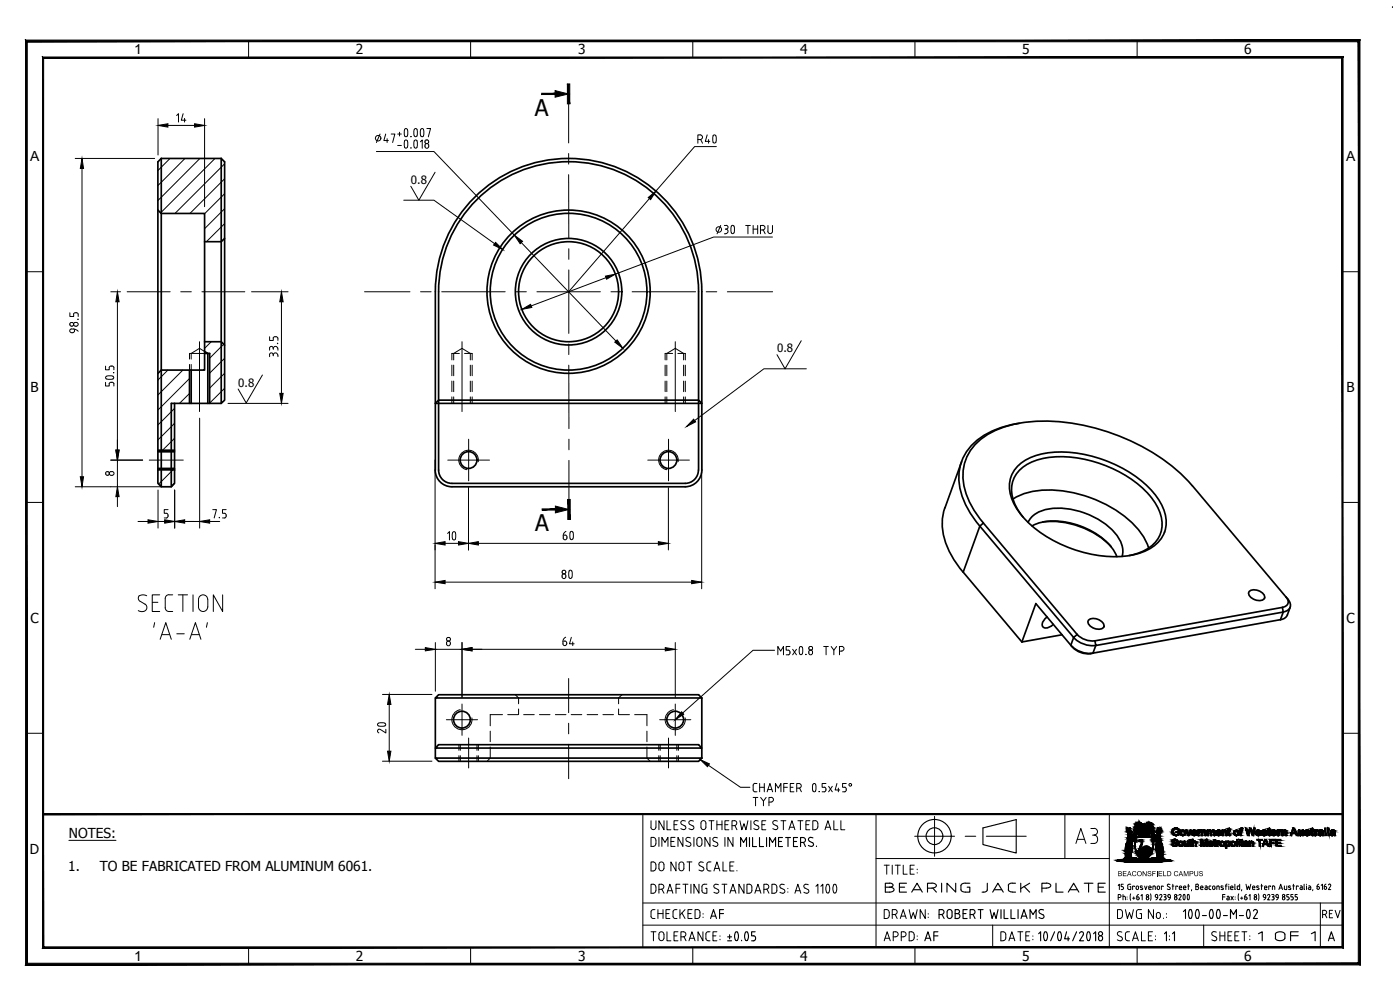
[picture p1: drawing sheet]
<svg xmlns="http://www.w3.org/2000/svg" width="420mm" height="297mm" viewBox="0 0 420 297" stroke-linecap="round" stroke-linejoin="round" font-family="sans-serif">
<defs><g id="words">
<text font-size="8.4" x="322.1" y="254.4">A3</text>
<g font-size="7.5">
<text x="264.9" y="269.5">BEARING JACK PLATE</text>
<text x="376.8" y="284">1 OF 1</text>
</g>
<g font-size="6.9">
<text x="160.5" y="34.7">A</text>
<text x="160.6" y="159.4">A</text>
</g>
<g font-size="6.2">
<text x="194.4" y="276.9">CHECKED:</text>
<text x="212.4" y="276.9">AF</text>
<text x="264.2" y="276.9">DRAWN:</text>
<text x="194.4" y="283.6">TOLERANCE:</text>
<text x="264.6" y="283.6">APPD:</text>
<text x="276.6" y="283.6">AF</text>
<text x="299.2" y="283.6">DATE:</text>
</g>
<text font-size="5.3" x="396.2" y="276.6">REV</text>
<g font-size="4.2">
<text x="40.3" y="16.3">1</text>
<text x="9" y="48.4">A</text>
<text x="404" y="48.4">A</text>
<text x="40.3" y="288.2">1</text>
</g>
<g font-size="4.1">
<text x="106.8" y="16.3">2</text>
<text x="173.5" y="16.3">3</text>
<text x="240.1" y="16.3">4</text>
<text x="306.8" y="16.3">5</text>
<text x="373.4" y="16.3">6</text>
<text x="9.1" y="117.6">B</text>
<text x="404.1" y="117.6">B</text>
<text x="9.2" y="186.9">C</text>
<text x="404.1" y="186.9">C</text>
<text x="20.7" y="251.3">NOTES:</text>
<text x="8.9" y="256.1">D</text>
<text x="403.9" y="256.1">D</text>
<text x="20.5" y="261.3">1.</text>
<text x="29.9" y="261.3">TO BE FABRICATED FROM ALUMINUM 6061.</text>
<text x="106.8" y="288.3">2</text>
<text x="173.5" y="288.2">3</text>
<text x="240.1" y="288.2">4</text>
<text x="306.8" y="288.2">5</text>
<text x="373.4" y="288.2">6</text>
</g>
<g font-size="3.4">
<text x="123.3" y="55.2">0.8</text>
<text x="233.2" y="105.7">0.8</text>
<text x="71.5" y="116">0.8</text>
</g>
</g></defs>
<!-- layer: OBJECT -->
<g fill="none" stroke="#000" stroke-width=".51">
<path d="M47.4 48.6l1-1.1v98.6l-1-1.1zM48.4 47.5h18M66.4 47.5l1 1.1v71.5l-1 .9zM47.4 63l1 1.1h13v46.9h-13l-1 1.1M67.4 71.5l-1 1h-5M56.9 111v10M57.4 111v10M61.4 102.5h5l1 1M61.4 105.5l1 .5v15M61.4 106h1.5v15M47.4 135.6h5M47.4 135.1h5"/>
<path d="M52.4 121v24l-1 1.1v-25.1h15M130.7 121l.9-.9h78l1 .9zM288.6 138.5l-5 13.9M305.5 139.7a19.9 19.9 0 0 1 15.4-4 38.6 38.6 0 0 1 25.3 12.1 12.5 12.5 0 0 1 3.3 11.9 11.5 11.5 0 0 1-8.5 6.6 37.3 37.3 0 0 1-28.8-6.5 19.9 19.9 0 0 1-9.2-13 8.5 8.5 0 0 1 2.5-7.1zM306 127a22.6 22.6 0 0 0-16 8.6 15.8 15.8 0 0 0 .2 16.6l2.3 3.7 1.5 1.9M47.4 140.5h5M47.4 141h5M48.4 146.1h3M205.6 145a4.1 4.1 0 0 0 4-3.9v-53.6a39 39 0 0 0-39-39 39 39 0 0 0-39 39v53.5a4 4 0 0 0 4 4h70M205.6 146a5 5 0 0 0 5-4.9v-53.6a40 40 0 0 0-40-40 40 40 0 0 0-39.9 40l-.1 53.5a5 5 0 0 0 5 5l70 .1M283.6 152.3a17.7 17.7 0 0 0 2.5 15.4l2.9 4M294.1 157.9l-5 13.8 17.6 20.9"/>
<path d="M294.1 157.9l28.1 33.4M294.1 157.9l1-1 28.2 33.5-1.1 .9M304 149.7a24.3 24.3 0 0 1 17.9-1.9 35.2 35.2 0 0 1 20.4 11.9 15.3 15.3 0 0 1 2.4 4.7M307 155.1a11.3 11.3 0 0 1-2.6-11.8 12.2 12.2 0 0 1 9.5-5.9 36.8 36.8 0 0 1 31.1 11.2 11.7 11.7 0 0 1 3.1 11.9 11.7 11.7 0 0 1-9.2 6.2M308.5 156.7a8.4 8.4 0 0 1 7.7-4.2 23.3 23.3 0 0 1 19.1 8.3 7.1 7.1 0 0 1 1.5 6.1M309.7 157.8a18.1 18.1 0 0 1 14.4 0 18.1 18.1 0 0 1 11.1 9.2M312.9 156.6a25.1 25.1 0 0 1 20.6 7.5M357.8 145.7a60.6 60.6 0 0 0-35.6-18.6 41.8 41.8 0 0 0-24.4 2.5 14.6 14.6 0 0 0-7.3 20 29.1 29.1 0 0 0 4.6 7.3M357.9 145.8l28.6 34M375 177.4a3.3 3.3 0 0 1 4.6 1.6 1.57 1.57 0 0 1-2.3 1.1l-1.3-.4a1.57 1.57 0 0 1-1-2.3zM386 179.2a1.72 1.72 0 0 1 .5 1.9 1.72 1.72 0 0 1-1.6 1.1M386.5 179.8a2.17 2.17 0 0 1 .7 2.4 2.17 2.17 0 0 1-2.1 1.4"/>
<path d="M306.7 192.6l4.2-11.5 11 13.1M314.3 185.1a2.22 2.22 0 0 0-1.2 3.1l1.1 .2 1-.4 .9-.7M318.7 190.5l-12 2.1M321.9 194.2a6.3 6.3 0 0 0 6.1 1.8M322.2 191.2a7.8 7.8 0 0 0 6.7 2.5l-.9 2.3M322.2 191.3l-.9 2.3a7.8 7.8 0 0 0 6.7 2.4M323.3 190.3a6.3 6.3 0 0 0 5.3 2M326.8 186a3.3 3.3 0 0 1 4.5 1.6 1.57 1.57 0 0 1-2.2 1.1l-1.3-.4a1.57 1.57 0 0 1-1-2.3zM328.6 192.3l56.3-10.1 .2 1.4-56.2 10.1zM384.3 185.9l-56.3 10.1M385.1 183.6l-.8 2.3M387.2 182.2l-.9 2.3a2.42 2.42 0 0 1-2 1.5"/>
<path d="M130.7 209.4l.9-1h78l1 1zM130.7 209.4v18.1M210.6 209.4v18.1M130.7 227.5h79.9l-1 .9h-78zM131.6 223.4h78l1 1.1h-79.9z"/>
<circle cx="170.6" cy="87.5" r="24.5"/>
<circle cx="170.6" cy="87.5" r="23.5"/>
<circle cx="170.6" cy="87.5" r="16"/>
<circle cx="170.6" cy="87.5" r="15"/>
<circle cx="140.6" cy="138" r="2.52"/>
<circle cx="200.6" cy="138" r="2.52"/>
<circle cx="138.6" cy="215.9" r="2.52"/>
<circle cx="202.6" cy="215.9" r="2.52"/>
</g>
<!-- layer: HIDDEN -->
<g fill="none" stroke="#000" stroke-width=".3">
<path d="M56.9 109.3v1.7M57.4 109.3v1.7M61.4 105.5l-1.5-1-2.5 1.5v1.7M61.4 106h-4.5v1.7M135.6 109.6v3.1M135.6 114.3v3.2M135.6 119.1v1.9M136.2 108v-2l2.5-1.5 2.5 1.5v2M136.2 109.6v3.1M136.2 114.3v3.2M136.2 119.1v1.9M137.9 106h-2.3v2"/>
<path d="M139.4 106h2.3v2M141.2 109.6v3.1M141.2 114.3v3.2M141.2 119.1v1.9M141.7 109.6v3.1M141.7 114.3v3.2M141.7 119.1v1.9M199.6 109.6v3.1M199.6 114.3v3.2M199.6 119.1v1.9M200.1 108v-2l2.6-1.5 2.5 1.5v2M200.1 109.6v3.1"/>
<path d="M200.1 114.3v3.2M200.1 119.1v1.9M201.9 106h-2.3v2M203.4 106h2.3v2M205.2 109.6v3.1M205.2 114.3v3.2M205.2 119.1v1.9M205.7 109.6v3.1M205.7 114.3v3.2M205.7 119.1v1.9M147.1 219.4v3.1M150.8 214.4h-3.7v3.4"/>
<path d="M152.4 214.4h3.1M154.7 208.4l.9 1v1.8M155.6 212.7v1.7M157.2 214.4h3.1M161.9 214.4h3.2M166.7 214.4h3.2M171.4 214.4h3.2M176.2 214.4h3.2M180.9 214.4h3.2M185.6 212.7v1.7M185.7 214.4h3.2M186.7 208.4l-1.1 1v1.8"/>
<path d="M190.5 214.4h3.7v3.4M194.2 219.4v3.1M137.7 223.4v1.7M137.7 226.7v1.7M138.1 223.4v1.7M138.1 226.7v1.7M143.1 223.4v1.7M143.1 226.7v1.7M143.6 223.4v1.7M143.6 226.7v1.7M147.1 224.1v3.4l-1 .9M194.2 224.1v3.4l.9 .9"/>
<path d="M197.7 223.4v1.7M197.7 226.7v1.7M198.1 223.4v1.7M198.1 226.7v1.7M203.1 223.4v1.7M203.1 226.7v1.7M203.6 223.4v1.7M203.6 226.7v1.7"/>
</g>
<!-- layer: LIGHT -->
<g fill="none" stroke="#000" stroke-width=".3">
<path d="M51 47.5l-3.6 3.7M55.5 47.5l-8.1 8.2M60 47.5l-12.6 12.7M64.5 47.5l-16.3 16.3M67.4 49.1l-14.9 15M67.4 53.6l-10.4 10.5M67.4 58.1l-6 6M67.4 62.6l-6 6M67.4 67.1l-5.5 5.4M50.4 111l-3 3M54.9 111l-7.5 7.5M56.9 113.6l-9.5 9.4"/>
<path d="M56.9 118.1l-3 2.9M63.4 102.5l-2 2M67.2 103.3l-4.3 4.2M67.4 107.5l-4.5 4.5M67.4 112l-4.5 4.5M67.4 116.5l-4.5 4.4M52.4 122.5l-5 5M52.4 127l-5 5M52.4 131.5l-3.6 3.6M143.5 138.5a2.94 2.94 0 0 0-2.4-3.4 2.94 2.94 0 0 0-3.4 2.4 2.94 2.94 0 0 0 2.4 3.4M203.5 138.5a2.94 2.94 0 0 0-2.4-3.4 2.94 2.94 0 0 0-3.4 2.4 2.94 2.94 0 0 0 2.4 3.4M47.4 141h.1"/>
<path d="M51.9 141l-4.3 4.2M52.4 144.9l-1.1 1.2M138.1 212.9a3 3 0 0 0-2.4 3.5 3 3 0 0 0 3.5 2.5 3 3 0 0 0 2.4-3.5M202.1 212.9a3 3 0 0 0-2.4 3.5 3 3 0 0 0 3.5 2.5 3 3 0 0 0 2.4-3.5"/>
</g>
<!-- layer: CENTRE -->
<g fill="none" stroke="#000" stroke-width=".3">
<path d="M170.7 28.2v14.7M170.7 52.4v19.1M170.7 46.1v3.1M170.7 74.6v3.2M38.2 87.5h12.9M54.2 87.5h3.2M60.6 87.5h12.9M109.4 87.5h13.6M126.2 87.5h3.2M132.6 87.5h19M154.8 87.5h3.2M161.1 87.5h19.1"/>
<path d="M170.7 81v19M183.4 87.5h3.1M189.7 87.5h19.1M211.9 87.5h3.2M218.3 87.5h13.6M59.9 102.5v21M138.7 102.5v21M170.7 109.6v19M170.7 103.2v3.2M202.7 102.5v21M44.8 138h10.2M134.4 138h12.5"/>
<path d="M140.6 131.8v12.5M170.7 131.8v3.2M170.7 138.1v14.8M194.4 138h12.5M200.6 131.8v12.5M134 215.9h9.3M138.7 211.2v9.4M170.7 203.6v10.2M170.7 217v3.2M198 215.9h9.3M202.7 211.2v9.4M140.6 221.4v9"/>
<path d="M170.7 223.4v10.2M200.6 221.4v9"/>
</g>
<!-- layer: DIMENSIONS -->
<g fill="none" stroke="#000" stroke-width=".3">
<path d="M47.4 35.6v10.9M50.4 37.6h8M53 34.7l.6-.6v2.5M55 34.1l-.6 2h1.4M55.4 35.5v1.1M61.4 35.6v26.4M119.9 39.7v1.1M121.4 38.8l.4-.2 .4 .2M121.4 38.8v2M122.3 38.8v2M128.1 38.6h1.1l-.7 2.5M22.6 47.5h23.8"/>
<path d="M24.6 50.5v92.5M113 45.5h17.2l24.2 25.1M114.1 40.2l-1.1 2.6M115.8 40.2l-.6 2h1.4M116.2 41.6v1.2M117.4 40.2h1.1l-.7 2.6M119.4 40.2h1.1M119.4 43.6h1.1M121.4 42.3l.4-.3 .4 .3M121.4 40.8l.4 .2 .4-.2M121.4 44.2l.4 .2 .4-.2M121.4 42.2v2"/>
<path d="M122.3 42.2v2M124.3 40.8a1.71 1.71 0 0 1 .4-2.2 1.79 1.79 0 0 1 .4 2.2M124.3 40.8l.4 .2 .5-.2M124.4 42.1l.3-.1a1.71 1.71 0 0 1 .4 2.3l-.4 .1a1.65 1.65 0 0 1-.3-2.3zM126.2 42.5l.5-.5v2.5M126.3 40.8a1.71 1.71 0 0 1 .4-2.2 1.79 1.79 0 0 1 .4 2.2M126.3 40.8l.4 .2 .4-.2M127.5 42.7l.2 .3 .5 .1 .4-.4M127.5 43.9a.57 .57 0 0 0 .6 .6 .57 .57 0 0 0 .6-.6M127.5 43.6a.57 .57 0 0 1 .6-.5 .57 .57 0 0 1 .6 .5M127.6 43.6v.3M128.6 42.4a.55 .55 0 0 0-.6-.4 .55 .55 0 0 0-.4 .7"/>
<path d="M128.7 42.4v.3M128.7 43.6v.3M130.6 51.7l-4.9 8.4-2.4-4.2M194.9 59.6l-24.2 27.9M209.4 41.9h.7a.7 .7 0 0 0 .7-.7 .7 .7 0 0 0-.6-.7h-.8v2.5M210.3 41.9l.5 1.1M212.2 40.5l-.5 1.9h1.3M212.7 41.9v1.1M214 40.7l.4-.2 .4 .2M214 42.7l.4 .2 .4-.2M214 40.7v2M214.8 40.7v2"/>
<path d="M215 44h-6.5l-11.6 13.3M121.2 60.1h9l18.2 13M156.4 72.8l28.4 29.5M216.3 67.6l-1.1 2.5M217.4 70.1h.4M217.4 67.6h.5M217.7 68.7a.68 .68 0 0 1 .8 .7 .68 .68 0 0 1-.7 .7M217.9 67.6a.57 .57 0 0 1 .6 .6 .57 .57 0 0 1-.6 .5M219.6 67.7l.3-.1a1.68 1.68 0 0 1 .3 2.4l-.3 .1a1.8 1.8 0 0 1-.3-2.4zM223.8 67.6h1.4M224.5 67.6v2.5M226 67.6v2.5"/>
<path d="M226 68.7h1.4M227.4 67.6v2.5M228.9 67.6a.7 .7 0 0 1 .7 .7 .7 .7 0 0 1-.7 .7h-.7M228.9 67.6h-.7v2.5M229.1 69l.5 1.1M230.5 67.6v1.8M231.8 71.1h-17.6l-29.5 11.2M231.8 67.6v1.8a.7 .7 0 0 1-.7 .7 .7 .7 0 0 1-.7-.7M21 93.9v1.1h1.1v-.7M21.4 97.9h.3M21.5 98.7a.61 .61 0 0 0-.6 .7 .61 .61 0 0 0 .9 .4M21.5 98.7h.6"/>
<path d="M22.1 97.4l-.4 .4M22.1 97.2a.57 .57 0 0 0-1-.3 .57 .57 0 0 0 .3 .9M22.1 98.7l1.4 .7M22.1 97.2v.3M22.4 98.8a.7 .7 0 0 1-.6 1M22.6 93.8l-.5 .4M22.6 96.7a.65 .65 0 0 0-.4 .9 .65 .65 0 0 0 .9 .3 .65 .65 0 0 0 .3-.9l-.5-.3M22.7 96.8h.2M22.7 93.9h.2M22.9 93.8l.6 .4M23.5 94.3v.7M33.2 87.5h3"/>
<path d="M35.2 90.6v44.4M75.5 87.5h11M84.5 90.6v27.4M181.9 83.3l-22.5 8.5M31.7 109.9v1.1h1.1v-.7M32 112.9l-.3 .4 .3 .4M32 112.9h1.9M32 113.7h1.9M33.3 114.7l-.5 .4v.7h-1.1v-1.1M33.3 109.8l-.5 .4M33.4 114.7l.7 .2 .1 .9M33.4 109.9h.5l.3 .3"/>
<path d="M33.9 112.9l.2 .4-.2 .4M34.2 110.3v.7M78.8 112.5l-4.9 8.4-2.4-4.2M80.9 101v1.2h1.1v-.7M82 106.6a.7 .7 0 0 1 .7-.7 .7 .7 0 0 1 .7 .7M82 104.6a.7 .7 0 0 1 .7-.7 .7 .7 0 0 1 .7 .7M82 106.4a.57 .57 0 0 0-.6-.5 .57 .57 0 0 0-.5 .5v.6M82 104.5a.57 .57 0 0 0-.6-.6 .57 .57 0 0 0-.5 .6v.6M82 104.6v.2M82 106.6v.2M82.5 101l-.5 .4M82.6 101h.2"/>
<path d="M82.8 101l.6 .4M83.4 101.5v.7M83.4 104.6v.5M83.4 106.6v.4M240.5 102.2l-4.9 8.5-2.4-4.3M242 110.7h-12.8l-20.7 15.5M33.2 138h9.6M35.2 138v8.1M59.9 125.5v33M68.4 121h18.1M130.6 138v38.7M210.6 138v38.7"/>
<path d="M22.6 146.1h25.6M32.1 142.6a.54 .54 0 0 1-.3-.9 .54 .54 0 0 1 .9 0 .54 .54 0 0 1-.3 .9M32.1 142.6h.3M33.6 141.5a.57 .57 0 0 1 .6 .5 .57 .57 0 0 1-.6 .6M33.7 141.5a.61 .61 0 0 0-.9 .6 .61 .61 0 0 0 .9 .5M35.2 149v3M41.4 156.5h3M46.4 156.5h13.5M47.4 147v11.5M49.3 155.4h.7M50 154l.4 .6v.5l-.4 .3M50.4 152.9h-1.1v1.1h.7"/>
<path d="M52.4 147v11.5M62.9 156.5h3M63.9 152.9h1.1l-.7 2.5M67.4 154l.4 .3v.8l-.4 .3h-.6M67.9 152.9h-1.1v1.1h.7M135.8 159.8v1.9M135.9 159.8l.4-.3 .4 .3M136.7 159.8v1.9M140.6 146.3v18.7M169.9 159.4a1.68 1.68 0 0 0-.6 2.5 .7 .7 0 0 0 .9-.5 .7 .7 0 0 0-.6-.9M200.6 146.3v18.7M133.6 163h4"/>
<path d="M133.6 174.7h74M134.3 160.1l.6-.6v2.5M135.9 161.7l.4 .3 .4-.3M143.6 163h54M168.7 173a.57 .57 0 0 0 .5 .6 .57 .57 0 0 0 .6-.6M168.7 172.7a.57 .57 0 0 1 .5-.5 .57 .57 0 0 1 .6 .5M168.7 171.8l.2 .3 .5 .1M168.7 172.8v.3M169.2 160.6h.4M169.4 171.1l.3 .2 .1 .5M169.4 171.1l-.6 .2-.1 .5M169.8 171.8l-.4 .4"/>
<path d="M169.8 172.8v.3M170.9 171.2l.3-.1a1.68 1.68 0 0 1 .3 2.3l-.3 .2a1.8 1.8 0 0 1-.3-2.4zM171.1 161.7l.4 .2 .4-.2M171.1 161.6a1.79 1.79 0 0 1 .4-2.2 1.71 1.71 0 0 1 .5 2.2M124.6 194.8h3M130.7 192.8v14.6M130.7 194.8h8M134 193.2a.57 .57 0 0 0 .6 .6 .57 .57 0 0 0 .5-.6M134 192.9a.57 .57 0 0 1 .6-.6 .57 .57 0 0 1 .5 .6M134 192.9v.3M134.5 192.4h.3M135.1 191.7a.58 .58 0 0 0-.8-.4 .58 .58 0 0 0-.1 1h.2"/>
<path d="M135.1 191.9l-.4 .4M135.2 191.7v.2M135.2 192.9v.3M138.7 192.8v16.4M141.7 194.8h58M168.9 193.1a.57 .57 0 0 0 .6 .6 .57 .57 0 0 0 .6-.6M169.1 192.4h.4M169.5 192.3a.7 .7 0 0 1 .6 .9M169.8 191.2l-.7 .7-.1 1.3M171.5 191.2l-.6 2h1.4M171.9 192.6v1.1M202.7 192.8v16.4"/>
<path d="M232.5 195.1h-6.5l-21.1 18.9M233.4 196.5v-2.5l.9 1.4 .8-1.4v2.5M237.1 194h-1.2v1.1h.7l.5 .5-.2 .8-1 .1M237.9 194.8l1.1 1.7M239 194.8l-1.1 1.7M240 194.2l.4-.2 .4 .2M240 194.2a1.79 1.79 0 0 0 .4 2.2 1.71 1.71 0 0 0 .4-2.2M242.8 195.3a.63 .63 0 0 1 .9 0 .63 .63 0 0 1 0 .9 .63 .63 0 0 1-.9 0zM243.2 195a.55 .55 0 0 1-.4-.7 .55 .55 0 0 1 .7-.3l.3 .2 .1 .4-.4 .4M243.2 195.1h.3M247.2 194h1.4M247.9 194v2.5"/>
<path d="M249.4 194l.8 1.1v1.4M251.1 194l-.9 1.1M251.9 195.4h.7M252.6 195.3a.68 .68 0 0 0 .7-.6 .68 .68 0 0 0-.7-.7h-.7v2.5M113.7 218.8l.5 .1M113.7 218.8l-.4 .6 .4 .5M114.8 208.4h14.8M115.5 217l.3 .4-.3 .4M115.5 217a1.71 1.71 0 0 0-2.2 .4 1.79 1.79 0 0 0 2.2 .4M115.8 218.8v1.1l-1.5-1M116.8 211.4v14M114.8 228.4h14.8"/>
<path d="M212.6 229.6l9.6 6.6h2.9M226 235.6l.1 1.7 .5 .3M226 239.3h1.4M226.6 235l-.6 .6M226.6 237.6h.6M226.6 235.1h.6M226.8 239.3v2.5M228 235.1v2.5M228 236.2h1.4M228.3 239.3l.8 1.1v1.4M229.4 235.1v2.5M229.9 239.3l-.8 1.1"/>
<path d="M230.2 237.6l.9-2.5 .8 2.5M230.5 236.9h1.1M231.4 239.2a.7 .7 0 0 1 .7 .7 .7 .7 0 0 1-.7 .7M231.5 239.3h-.7v2.5M232.7 237.6v-2.5l.9 1.4 .8-1.4v2.5M235.2 236.2h1.1M236.3 235.1h-1.1v2.5M237.2 236.2h.8M238.3 235.1h-1.1v2.5h1.1M239.1 236.5h.7a.7 .7 0 0 0 .7-.7 .7 .7 0 0 0-.7-.7h-.7v2.5M240 236.5l.5 1.1M243.9 235.4v1.9"/>
<path d="M244 235.4l.4-.3 .4 .3M244 237.3l.4 .3 .4-.3M244.8 235.4v1.9M246.7 237.6h.8M247.9 236.8l-.1 .5-.4 .3M247.9 235.1h-1.2v1.1h.7l.5 .5M248.7 235.9l1.1 1.7M249.8 235.9l-1.1 1.7M251.2 235.1l-.6 1.9h1.4M251.6 236.5v1.1M252.9 237.6h.6M254 236.8l-.1 .5-.4 .3"/>
<path d="M254 235.1h-1.1v1.1h.6l.5 .5M230.8 240.7h.7"/>
<circle cx="113.5" cy="41.5" r=".83"/>
<circle cx="123.3" cy="41" r=".06"/>
<circle cx="123.3" cy="44.4" r=".06"/>
<circle cx="215.7" cy="68.9" r=".83"/>
<circle cx="23.4" cy="95.8" r=".06"/>
<circle cx="34.1" cy="111.8" r=".06"/>
<circle cx="83.3" cy="103.1" r=".06"/>
<circle cx="65.8" cy="155.3" r=".06"/>
<circle cx="241.8" cy="196.4" r=".06"/>
<circle cx="245.8" cy="237.5" r=".06"/>
<circle cx="255.2" cy="235.5" r=".4"/>
</g>
<!-- layer: Title Block -->
<g fill="none" stroke="#000" stroke-width=".3">
<path d="M192.9 244.3v40M195.4 246.3l-.1 1.9a.74 .74 0 0 0 .8 .7 .74 .74 0 0 0 .7-.7M196 251.2a.83 .83 0 0 1 .8 .9M196 258.6a.83 .83 0 0 1 .8 .8M196 251.2h-.6v2.8h.6M196 258.6h-.6v2.7h.6M196.8 253.1a.83 .83 0 0 1-.8 .9M196.9 246.3v1.9M196.9 252.1v1.1M196.9 259.5v1M197.8 251.2v2.8M198.6 254v-2.8l1 1.6 .9-1.6v2.8"/>
<path d="M199.2 259.4a.74 .74 0 0 0-.7-.8 .74 .74 0 0 0-.7 .8v1.2a.74 .74 0 0 0 .7 .7 .74 .74 0 0 0 .7-.8M199.3 246.3v2.7l-1.5-2.7v2.7M199.3 259.4v1.2M200.2 246.3v2.7h1.2M201.4 252.5h.9M202.3 247.4h.9M202.6 251.2h-1.2v2.8h1.2M202.9 258.6v2.7l-1.5-2.7v2.7M203.5 246.3h-1.2v2.7h1.2M204 258.8l.5-.2 .5 .2 .2 1.7a.74 .74 0 0 1-.7 .8 .74 .74 0 0 1-.7-.7v-1.2zM204.3 248.6l.9 .3M204.9 246.2a.61 .61 0 0 0-.6 .5 .61 .61 0 0 0 .4 .7l.8 .4"/>
<path d="M204.9 246.2l.8 .2M204.9 251.2v2.8l-1.4-2.8v2.8M205.5 247.8a.61 .61 0 0 1 .3 .6 .61 .61 0 0 1-.6 .5M205.8 253.7l.9 .3M206.2 258.6h1.5M206.4 251.2l.8 .2M206.5 251.2a.61 .61 0 0 0-.6 .5 .61 .61 0 0 0 .3 .7l.8 .4M206.7 248.6l1 .3M206.9 258.6v2.7M207 252.8a.61 .61 0 0 1 .3 .7 .61 .61 0 0 1-.5 .5M207.3 246.2a.61 .61 0 0 0-.6 .5 .61 .61 0 0 0 .4 .7l.8 .4M207.4 246.2l.7 .2"/>
<path d="M207.9 247.8a.61 .61 0 0 1 .3 .6 .61 .61 0 0 1-.6 .5M208.3 251.2v2.8M210.3 258.6l.8 .2M210.3 258.6a.61 .61 0 0 0-.6 .5 .61 .61 0 0 0 .4 .7l.8 .4a.67 .67 0 0 1 .2 1 .67 .67 0 0 1-1.1 0l-.2-.2M210.4 247a.74 .74 0 0 1 .7-.8 .74 .74 0 0 1 .8 .8M210.4 247v1.2a.74 .74 0 0 0 .7 .7 .74 .74 0 0 0 .8-.7v-1.2M210.6 252a.74 .74 0 0 0-.7-.8 .74 .74 0 0 0-.8 .8v1.2a.74 .74 0 0 0 .8 .8 .74 .74 0 0 0 .7-.8M210.7 252v1.2M212.8 246.3h1.5M212.8 258.6l-.5 .2-.2 .5 .1 1.6 .6 .4M212.8 258.6h.6M213.1 251.2v2.8l-1.5-2.8v2.8"/>
<path d="M213.5 246.3v2.7M213.9 253.7l1 .3M214.5 251.2a.61 .61 0 0 0-.6 .5 .61 .61 0 0 0 .4 .7l.9 .4M214.6 251.2l.7 .2M215.1 252.8a.61 .61 0 0 1 .3 .7 .61 .61 0 0 1-.6 .5M215.2 247.4h1.5M215.2 246.3v2.7M216.7 246.3v2.7M217 258.6v2.7h1.2M217.6 247.4h.9M217.6 251.2v2.8M218.8 246.3h-1.2v2.7h1.2"/>
<path d="M219 259.8h1M219.7 247.7h.7M220 251.2v2.8l-1.5-2.8v2.8M220.3 258.6h-1.3v2.7h1.3M220.4 246.2a.74 .74 0 0 1 .7 .8 .74 .74 0 0 1-.7 .7M220.4 246.3h-.7v2.7M220.6 247.7l.6 1.3M222.1 246.3l.5 2.7 .7-1.9 .6 1.9 .6-2.7M225.4 246.3v2.7M226.2 248.6l.9 .3M226.8 246.2l.8 .2M226.9 246.2a.61 .61 0 0 0-.6 .5 .61 .61 0 0 0 .3 .7l.8 .4"/>
<path d="M227.4 247.8a.61 .61 0 0 1 .4 .6 .61 .61 0 0 1-.6 .5M228.7 247.4h.8M229.8 246.3h-1.1v2.7h1.1M233.1 247.8a.68 .68 0 0 1 .1 1 .68 .68 0 0 1-1 0l-.3-.2M233.3 246.4a.73 .73 0 0 0-1.1-.1 .73 .73 0 0 0 .1 1.1l.8 .4M234.4 246.3h1.5M235.1 246.3v2.7M236.7 249l1-2.7 .9 2.7M237 248.2h1.3M239.5 246.3h1.5M240.2 246.3v2.7M241.9 247.4h.9"/>
<path d="M243 246.3h-1.1v2.7h1.1M245.4 247a.76 .76 0 0 0-.8-.7h-.7v2.7a1.21 1.21 0 0 0 1.5-.6v-.3M245.5 247.1v1M247.6 249l.9-2.7 .9 2.7M247.8 248.2h1.3M250.2 246.3v2.7h1.3M252.4 246.3v2.7h1.1M262.9 257.6h70M262.9 244.3v40M265.4 259.6h1.5M266.1 259.6v2.7M267.8 259.6v2.7"/>
<path d="M268.7 259.6h1.5M269.4 259.6v2.7M271.1 259.6v2.7h1.2M274.4 259.6h-1.3v2.7h1.3M274.5 250.9h12M280.5 244.9v12M289.7 250.9h3.1M296 250.9h12M319.6 244.3v13.3M332.9 244.3v40M192.9 277.6h210M192.9 270.9h210"/>
<path d="M196 265.3a.83 .83 0 0 1 .8 .8M196 265.3h-.6v2.7h.6M196.8 260.5a.83 .83 0 0 1-.8 .8M196.8 267.2a.83 .83 0 0 1-.8 .8M196.9 266.1v1.1M197.8 266.8h.7a.74 .74 0 0 0 .7-.7 .74 .74 0 0 0-.7-.8h-.7v2.7M198.6 266.8l.7 1.2M200.2 268l.9-2.7 .8 2.7M200.4 267.3h1.3M202.9 266.5h1.2M204.1 265.3h-1.2v2.7M204.9 265.3h1.6"/>
<path d="M205.7 265.3v2.7M207.4 265.3v2.7M209.8 265.3v2.7l-1.5-2.7v2.7M212.1 265.3l-1.2 .2-.2 1.7 .4 .7 1 .1v-1.5h-.4M212.8 261.3h.6M214.2 267.7l.9 .3M214.3 261.3l.9-2.7 .8 2.7M214.5 260.6h1.3M214.6 266.4l.8 .5M214.8 265.3a.61 .61 0 0 0-.6 .5 .61 .61 0 0 0 .4 .7M214.9 265.3l.7 .2M215.4 266.9a.61 .61 0 0 1 .3 .6 .61 .61 0 0 1-.6 .5"/>
<path d="M216.7 265.3h1.5M217.4 265.3v2.7M219 268l1-2.7 .9 2.7M219.3 267.3h1.3M221.2 261.2v.1M223.3 265.3v2.7l-1.5-2.7v2.7M224.2 265.3a1.14 1.14 0 0 1 1.4 .5l.1 1.4a.83 .83 0 0 1-.9 .8h-.6zM226.5 268l1-2.7 .9 2.7M226.8 267.3h1.3M229.2 266.8h.8M230 265.3a.74 .74 0 0 1 .7 .7 .74 .74 0 0 1-.7 .8M230 265.3h-.8v2.7"/>
<path d="M230.2 266.8l.6 1.2M232.3 265.3a.83 .83 0 0 1 .8 .8v1.1a.83 .83 0 0 1-.8 .8M232.3 265.3h-.6v2.7h.6M234.1 267.7l.9 .3M234.4 266.4l.8 .5a.61 .61 0 0 1 .3 .6 .61 .61 0 0 1-.6 .5M235.4 265.5a.72 .72 0 0 0-1.1-.1 .72 .72 0 0 0 .1 1.1M236.4 266.5v.2M236.4 267.6v.1M238.6 268l.9-2.7 .8 2.7M238.8 267.3h1.3M241.3 267.7l.9 .3M241.6 266.4l.8 .5a.61 .61 0 0 1 .3 .6 .61 .61 0 0 1-.6 .5"/>
<path d="M242.6 265.5a.72 .72 0 0 0-1.1-.1 .72 .72 0 0 0 .1 1.1M244.9 265.9l.6-.6v2.7M246.4 265.9l.5-.6v2.7M248.1 265.4l-.3 1 .3 1.4M248.2 265.4l.2-.1a1.83 1.83 0 0 1 0 2.7l-.2-.2M250.3 265.4l.2-.1a1.75 1.75 0 0 1 0 2.7l-.2-.2-.3-.9zM273.1 260.8h1M275.3 260.8v.1M335.6 265.7l.3-.4v1.6M335.6 269.3l.8-.2-.2-.6-.6-.1v1.6M335.9 279.5l.8 .2M335.9 279.5a.61 .61 0 0 0-.5 .5 .61 .61 0 0 0 .3 .7l.8 .4a.6 .6 0 0 1 .3 .7 .6 .6 0 0 1-.6 .5"/>
<path d="M336 272.9a.83 .83 0 0 1 .9 .8v1.1a.83 .83 0 0 1-.9 .8h-.6v-2.7h.7M337 268.4v1.6M337 268.9h.4M337.1 265.3h-.6v.7l.5 .1 .2 .3M337.2 266.4l-.2 .5h-.5M337.4 268.9l.3 .3M337.7 272.9l.6 2.7 .7-1.8 .6 1.8 .6-2.7M337.7 269.2v.8M338.3 269.1v.1M338.3 269.7v.1M338.4 279.6l-.5 .2-.2 .4 .1 1.6 .6 .4M338.4 279.6h.6"/>
<path d="M339.3 268.2l-.1 .8 .1 1.2M339.4 265.3l-.9 .2-.1 1 .2 .4h.8v-.9h-.3M339.9 269.5h.7M340.2 269.1v.7M340.5 266v-.1h-.6v1M341 266l.3-.2 .3 .2-.1 .9-.5-.2zM341.7 268.4l-.6 .7M341.8 272.9l-.7 .4v1.6M341.8 272.9h.8M341.9 269.5l-.3-.4h-.4l.1 .9h.4l.2-.4M341.9 269.5v.2M342.1 274.1h.5v1.5l-1.1-.1-.4-.7"/>
<path d="M342.3 266.2l.7 .5-.3 .2-.5-.1M342.4 268.8l.4-.4v1.6M342.6 279.6v2.7h1.2M342.9 265.9h-.6v.3M343.5 265.9l.3 1 .4-1M344 269.5a.37 .37 0 0 1 .6-.2 .37 .37 0 0 1 0 .6 .37 .37 0 0 1-.6-.3M344.1 269.5v.2M345 266.9h.5M345.3 268.2l.1 .8-.1 1.2M345.5 266.2l-.2-.3-.5 .1-.1 .6 .3 .3M345.5 266.2v.2h-.7M345.9 279.6h-1.3v2.7h1.3"/>
<path d="M346 266.9v-1l.7 .1v.9M346.2 272.9v2.7l-1.6-2.7v2.7M346.7 268.7l.4-.3 .3 .3M346.7 268.7v.2M347 274.4a.61 .61 0 0 1 .6-.6 .61 .61 0 0 1 .6 .6v.6a.61 .61 0 0 1-.6 .6 .61 .61 0 0 1-.6-.6M347.1 274.4v.6M347.3 266l.3-.2 .3 .2-.1 .9-.5-.2zM347.4 268.7v.6l-.5-.1-.2-.3M347.4 269.2l-.1 .5-.4 .3M348 268.7l.5-.3 .2 .5M348.7 268.9l-.7 1.1h.7M349.1 266v-.1h-.6v1"/>
<path d="M349.2 275.5v.1M349.3 268.4h.3M349.3 270h.3M349.4 269.1h.2M349.6 268.4l.3 .3-.3 .4M349.6 269.1l.3 .4M349.9 269.6l-.3 .4M350 269.5v.2M350.1 274.1v.2M350.1 275.2v.1M350.5 268.7l.4-.3 .3 .3M350.5 268.9l.4 .4"/>
<path d="M350.5 268.7v.2M350.7 265.3l-.4 .4 .7 .5M350.7 265.3l.4 .1M351 266.2a.45 .45 0 0 1 0 .7 .45 .45 0 0 1-.7-.2M351.3 268.7v.6h-.4M351.3 269.2l-.2 .5-.4 .3M351.8 265.9h.5M352 265.3v1.6M352.5 269.4v-.2a.4 .4 0 0 1 .6 .1 .4 .4 0 0 1 0 .5 .4 .4 0 0 1-.6 0v-.2M352.5 269.5v.2M353.4 266v-.1h-.5v1M353.8 268.7l.5-.3 .1 .5"/>
<path d="M353.9 266.4h.8l-.2-.5-.5 .1-.1 .6 .2 .3h.6M354.4 268.9l-.6 1.1h.7M355.2 266.4h.7l-.2-.5-.5 .1v.6l.1 .3h.6M355.5 268.5l.2 .7-.2 .7M355.6 268.4h-.1a.92 .92 0 0 0 0 1.6l.1-.1M356.4 268.4h.1a.92 .92 0 0 1 0 1.6l-.1-.1M356.5 265.9h.5M356.5 268.5l-.2 .7 .2 .7M356.6 265.3v1.6M357.6 266.9v.4M359.3 265.3l.4 .3-.4 .4M359.3 265.3h-.4v1.6l.8-.2-.2-.6-.6-.1"/>
<path d="M360.3 266.4h.7l-.1-.5-.5 .1-.1 .6 .1 .3h.6M361.2 277.6v6.7M361.7 265.9h.4l.2 .2v.8h-.6v-.5h.6M362.8 266.6l.2 .3h.4M363.4 265.9l-.5 .1v.6M364 266l.3-.2 .3 .2-.1 .9-.5-.2zM365 279.7a.73 .73 0 0 0-1-.1 .73 .73 0 0 0 0 1.1M365.2 266.9v-1l.7 .1v.9M366.1 279.6v2.7M366.5 266.2l.7 .5-.3 .2-.5-.1M366.9 269.1h.7M367.1 265.9h-.6v.3"/>
<path d="M367.6 279.6v2.7M367.6 268.4h-.7v1.6M367.7 265.9h.6M367.9 265.6v1.3M368.3 265.3l-.4 .3M368.3 268.9h.3M368.4 269.5l-.3 .2 .3 .3M368.4 269.5h.5M368.5 268.9l.4 .3M368.8 265.3v.1M368.8 265.9v1M368.9 269.2v.8h-.5"/>
<path d="M369.3 266.6l.1 .3h.6M369.3 266.4h.7v-.4l-.5-.1-.2 .8M369.4 268.9l.7 1.1M369.7 279.6h-1.2v2.7h1.2M370.1 268.9l-.7 1.1M370.6 265.3v1.4l.1 .2M370.7 269.1v.1M370.7 269.7v.1M371.8 268.2l-.2 .8 .2 1.2M371.8 279.6h-1.2v2.7h1.2M372 265.3v1.6h-.6l-.1-.3M372 265.9l-.7 .1v.6"/>
<path d="M372.3 269.5h.7M372.7 266.9l-.1 .4M372.7 269.1v.7M372.7 279.6h1.5M373.4 279.6v2.7M373.5 269.6l.4 .4 .3-.4M373.9 265.3l.4 1.6 .4-1 .3 1 .4-1.6M374.1 268.4l-.6 .7M374.2 269.5l-.2-.4h-.4v.6M374.3 269.5v.2M374.8 268.8l.4-.4v1.6M375.9 266.4h.7l-.2-.5-.5 .1v.6l.1 .3h.6"/>
<path d="M377.1 269.5v-.2a.37 .37 0 0 0-.6 0 .37 .37 0 0 0 .1 .5 .37 .37 0 0 0 .5-.2M377.2 266.8l.5 .1M377.2 269.5v.2M377.3 266.2l.6 .4-.2 .3M377.7 268.2l.1 .8-.1 1.2M377.8 265.9h-.6v.3M378.4 265.8h.6M378.6 265.3v1.6M379.1 268.7l.4-.3 .3 .3M379.2 268.7v.2M379.5 266.4h.7l-.2-.5-.5 .1v.6l.1 .3h.6M379.9 269.2l-.2 .5-.4 .3"/>
<path d="M379.9 268.7v.6l-.6-.1-.2-.3M380.4 268.7l.5-.3 .1 .5M381.1 268.9l-.7 1.1h.7M381.3 266v-.2h-.5v1.1M381.6 268.4l.7 .1v.4l-.3 .2M381.9 269.1a.45 .45 0 0 1 .5 .4 .45 .45 0 0 1-.4 .5h-.4M382.2 265.8l.3 .2 .1 .9M382.2 265.8h-.3v1.1M382.9 268.7l.4-.3 .3 .3M382.9 268.9l.4 .4M382.9 268.7v.2M383.6 269.2l-.1 .5-.4 .3"/>
<path d="M383.6 268.7v.6h-.3M383.8 266.9l.6-1.6 .5 1.6M384 266.4h.7M385.5 265.8v.8M385.6 269.4l-.2-.3a.41 .41 0 0 0-.5 .5 .41 .41 0 0 0 .6 .2l.1-.2M385.6 269.5v.2M386.2 265.8v1.1h-.6l-.2-.3M386.2 270h.3M386.5 269.1l.4 .3M386.8 266.2l.6 .5-.2 .2-.5-.1M386.8 268.4h-.6v.7h.3M386.9 269.6l-.4 .4"/>
<path d="M386.9 269.5v.2M387.3 265.9h-.5v.3M387.4 270h.4M387.8 269.1l.3 .4v.3l-.3 .2M388 265.8h.5M388 268.4h-.6v.7h.4M388.2 265.3v1.6M389 269.1l.3 .1v.6l-.6 .2M389.3 268.4h-.6v.7h.4M389.6 266v-.2h-.5v1.1M390.2 265.8l.5 .1 .1 .2v.8h-.4M390.4 266.3l-.3 .3 .3 .3"/>
<path d="M390.4 266.4h.4M391.3 266.7l.2 .2M391.4 265.3v1.4M392.1 265.3v.1M392.1 265.8v1.1M392.7 265.8h.3M393 265.8l.3 .3M393.4 266.1v.8l-.7-.2v-.3h.7M394 266.9l-.1 .4M395.6 266l.4 .3M395.6 266h-.3v.7l.5 .1 .2-.3M395.8 265.3l-.6 .7"/>
<path d="M396 266.4v.1M396.3 270.9v13.4M396.5 265.6l.4-.3v1.6M397.8 266l.3 .3M397.8 266h-.4v.7l.5 .1 .2-.3M397.9 265.3l-.5 .7M398.2 266.4v.1M398.7 265.5l.5-.2 .1 .5M399.3 265.9l-.6 1h.7M335.3 282l.9 .3M338.4 282.3h.6M339.9 282.3l.9-2.7 .8 2.7"/>
<path d="M340.1 281.5h1.3M344.6 280.8h.9M346.8 280.8v.1M346.8 281.8v.2M364 280.7l.8 .4a.68 .68 0 0 1 .2 1 .68 .68 0 0 1-1 0l-.3-.1M366.1 280.8h1.5M368.5 280.8h.9M370.6 280.8h.9"/>
<circle cx="344.4" cy="268.8" r=".36"/>
<circle cx="352.8" cy="268.7" r=".36"/>
<circle cx="376.8" cy="268.8" r=".36"/>
<circle cx="385.2" cy="268.7" r=".36"/>
</g>
<g fill="none" stroke="#000" stroke-width=".34">
<path d="M295 248.4l10-2.5v10l-10-2.5z"/>
<circle cx="280.5" cy="250.9" r="5"/>
<circle cx="280.5" cy="250.9" r="2.52"/>
</g>
<g fill="#000">
<path d="M337 261.4h1.1v.1h-.9v.5h.8v.2h-.8v.5h.9v.2h-1.1zM339.9 261.6l.3-.2 .7 .1 .1 .3h-.2l-.2-.3h-.4l-.3 .5 .3 .7 .9-.3-.3 .4-.9-.1-.2-.3zM342.9 261.4h.2l.8 1.2v-1.2h.2v1.5h-.2l-.8-1.2v1.2h-.2zM344.5 261.5l.2-.1 .8 .1-.2 .3-.1-.3-.6 .2 .9 .6-.2 .5-.6 .1-.3-.2v-.3l.4 .3 .6-.1-.2-.3-.7-.3zM345.8 261.4h1.1v.1h-.9v.5h.7v.2h-.7v.7h-.2zM347.1 261.4h.3v1.5h-.3zM347.7 261.4h1.1v.1h-.9v.5h.8v.2h-.8v.5h.9v.2h-1.1zM349.1 261.4h.2v1.3h.7v.2h-.9zM352.4 261.6l.4-.2 .7 .1 .1 .3h-.2l-.2-.3h-.4l-.3 .6 .3 .6 .8-.3-.3 .4-.8-.1-.2-.3zM355.3 261.4h.3l.4 1.2 .4-1.2h.3v1.5h-.2v-1.3l-.4 1.3h-.2l-.5-1.3v1.3h-.1zM358.4 261.4h.2v1.1l.2 .2 .5-.1 .1-1.2h.2v1.1l-.3 .3-.6 .1-.2-.3zM359.9 261.6l.3-.2 .7 .2-.1 .2-.2-.3-.5 .2 .1 .2 .8 .3-.1 .6-.7 .1-.3-.2-.1-.3 .5 .3 .6-.2-.2-.2-.7-.3z"/>
<path d="M335.6 261.4l1 .2-.2 .5 .3 .3-.2 .4-.9 .1zM335.8 261.5v.5h.6v-.4zM335.8 262.2v.5l.7-.1-.1-.4z"/>
<path d="M338.8 261.4h.2l.6 1.5h-.2l-.2-.5h-.6l-.2 .5h-.2zM338.9 261.5l-.3 .8h.5z"/>
<path d="M341.2 262.1a.75 .75 0 0 1 1.5 0 .75 .75 0 0 1-1.5 0zM341.4 262.1a.57 .57 0 0 0 1.1 0 .57 .57 0 0 0-1.1 0z"/>
<path d="M350.3 261.4h.9l.2 .3 .1 .6-.3 .5-.9 .1zM350.4 261.5v1.2l.7-.1 .1-.9z"/>
<path d="M354.3 261.4h.2l.6 1.5h-.2l-.2-.5h-.6l-.2 .5h-.2zM354.4 261.5l-.3 .8h.5z"/>
<path d="M357 261.4h.8l.4 .3-.2 .5-.8 .1v.6h-.2zM357.2 261.5v.6l.7-.1v-.4z"/>
</g>
<path d="M12.9 244.1v.3l390-.3zM12.9 244.4l390-.3v.3z" fill="#000" stroke="#000" stroke-width=".3"/>
<!-- layer: 0 -->
<g fill="none" stroke="#000" stroke-width=".3">
<path d="M74.6 12.3v5M141.2 12.3v5M207.9 12.3v5M274.6 12.3v5M341.3 12.3v5M417.9 2.3h.1M7.9 81.5h5M402.9 81.5h5M7.9 150.7h5M402.9 150.7h5M7.9 220h5M402.9 220h5"/>
<path d="M74.6 284.3v5M141.2 284.3v5M207.9 284.3v5M274.6 284.3v5M341.3 284.3v5"/>
</g>
<g fill="#000" stroke="#000" stroke-width=".3">
<path d="M8.2 289l-.5 .5 399.9-.5zM7.7 289.5l399.9-.5 .5 .5zM407.6 12.5v276.5l.5 .5zM407.6 12.5l.5-.5v277.5zM8.2 12.5h399.4l.5-.5zM7.7 12h400.4l-399.9 .5zM7.7 12l.5 277v-276.5zM7.7 12l.5 277-.5 .5z"/>
<path d="M13.1 284.1l-.3 .3 389.9-.3zM12.8 284.4l389.9-.3 .4 .3zM402.7 17.4v266.7l.4 .3zM402.7 17.4l.4-.3v267.3zM13.1 17.4h389.6l.4-.3zM12.8 17.1h390.3l-390 .3zM12.8 17.1l.3 267v-266.7zM12.8 17.1l.3 267-.3 .3z"/>
</g>
<!-- layer: Layer 1 -->
<g fill="#000" stroke="#000" stroke-width=".3">
<path d="M335.3 258.1h.1zM335.8 258.2h1zM336.2 258.1h.2zM337.3 257.8h.2zM337.4 257.9h.2zM337.5 257.6h.2zM337.7 258.1h.1zM337.7 257.3h.3zM337.7 257.7l-.1 .1zM337.9 257.8h.1zM338.1 253h1.2zM338.3 255.2h.9z"/>
<path d="M338.2 255.7h.1zM338.2 257.6h.4zM338.5 249.5h.1zM338.6 249h.4zM338.6 249.3h.2zM338.7 256.5h.2zM339 257.9h.1zM338.9 249.9h.2zM339 255.5h.2zM339.1 257.7h.2zM339.1 255.5h.1zM339.2 255.3l-.1 .1z"/>
<path d="M339.1 249.9h.2zM339.4 249.8h.2zM339.6 249.8l-.1 .1zM339.5 257.6h.3zM339.8 251.8h.2zM340 252.2h.1zM340.1 251.4h.2zM340.2 258.2h.2zM340.3 250.3h.5zM340.2 250.8l-.1 .1zM340.1 251.8h.2zM340.2 250.7h.2z"/>
<path d="M340.2 251.6h.2zM340.4 251.9h.1zM340.4 257.9h.2zM340.5 252h.1zM340.5 251.9h.2zM340.5 252.5h.2zM340.6 252.1h.2zM340.8 249.2v.1zM340.8 248.1h.1zM340.7 248.6h.2zM340.8 248h.2zM340.8 250.9h.2z"/>
<path d="M340.9 248.1h.2zM341.3 247.9h.2zM341.6 248.6h.1zM341.7 248.2h.2zM341.6 255.4h.3zM341.6 247.4h.3zM341.8 247.3h.2zM341.7 247.4h.2zM341.9 250.7h.3zM342 252.3h.2zM341.9 252.4h.1zM341.8 248.2h.2z"/>
<path d="M341.8 249.1h.2zM341.9 248.2h.2zM342 252.4h.2zM341.9 249.5h.2zM342.2 250.7h.1zM342.3 250.1h.2zM342.4 251.9h.2zM342.4 255.4h.1zM342.4 255.4h.3zM342.2 252.3h.2zM342.2 248.2h.2zM342.4 256h.2z"/>
<path d="M342.4 256.5h.4zM342.3 247.9h.2zM342.4 250h.1zM342.3 249.6h.2zM342.4 248.1h.2zM342.5 249.3h.3zM342.4 249.3h.2zM342.7 250.1h.2zM342.6 249.4h.1zM342.7 258.2h.5zM342.8 250.1h.2zM342.7 249.7h.1z"/>
<path d="M342.8 258.7h2.3zM342.7 248.1h.2zM342.7 248.1h.1zM342.7 249.4h.1zM342.7 249.9h.3zM342.8 254.9h.2zM342.8 248h.2zM342.4 250.2h.6zM342.6 248.5h.4zM343 250.2h.8zM342.7 256.5l.2-.1zM342.9 254.8h.1z"/>
<path d="M342.9 248.2h.2zM342.9 248.2h.1zM343.1 254.6l-.1 .1zM343.1 258.3h.2zM343 249.6h.1zM343.2 250.1h.3zM343 255h.2zM343.1 249.4h.2zM343.1 255.1h.2zM343.1 249.9h.2zM343.3 250.1h.2zM343.1 254.6h.2z"/>
<path d="M343 254.7h.3zM343.1 249.3h.2zM343.2 250.1h.2zM343.3 250h.2zM343.2 248.3h.2zM343.3 254.7h.2zM343.3 247.9h.2zM343.3 248.5h.2zM343.3 248.6h.2zM343.5 249.9h.4zM343.2 258.1h.3zM343.3 258.2h.2z"/>
<path d="M343.4 255h.2zM343.4 247.5h.1zM343.4 258.3h.2zM343.5 254.6h.1zM343.5 248h.1zM343.5 247.5h.2zM343.7 250.7h.3zM343.7 250.7h.4zM343.8 249.2l.1-.1zM343.6 248.5h.2zM343.6 249.1h.2zM343.6 249.5h.2z"/>
<path d="M343.8 250.1h.2zM343.7 248.3h.2zM343.9 255.4h.6zM343.8 248.2h.1zM343.7 249.6h.2zM343.8 250h.2zM344 256h.3zM343.9 249.7h.2zM343.9 248.2h.2zM344.1 250.7h.2zM344.2 250.1h.3zM344.2 254.6h.2z"/>
<path d="M344.2 250.1h.2zM344.3 249.4h.1zM344.2 249.4h.2zM344.3 248.2h.2zM344.4 248h.1zM344.5 250.6h.4zM344.1 256h.3zM344.5 250.2h.3zM344.4 249.6h.1zM344.4 248.5h.2zM344.4 249.5h.2zM344.4 255.9h.2z"/>
<path d="M344.5 249.7h.1zM344.5 254.4h.2zM344.4 258.4h.3zM344.6 254.6h.2zM344.6 248.1h.1zM344.6 254.7h.2zM344.6 248h.2zM344.6 250.1h.2zM344.6 255.3h.3zM344.6 254.8h.2zM344.9 257.6h.7zM344.8 254.6h.2z"/>
<path d="M344.8 254.8h.2zM344.9 248.9h.1zM344.9 249.1h.2zM345.1 255.3h.2zM344.9 248.4h.2zM344.9 246.9h.2zM345 246.8h.2zM345.1 255.3h.1zM345.2 247.1h.2zM345.2 256.4h.1zM345.3 254.8h.2zM345.3 256.2l-.1 .2z"/>
<path d="M345.4 256.1l-.1 .1zM345.4 254.7h.2zM345.5 248.8h.2zM345.4 248.8h.2zM345.4 250h.2zM345.4 257.6h.2zM345.5 247.9h.1zM345.7 249v.2zM345.6 247.1h.2zM345.5 247.1h.2zM345.8 247.4h.2zM345.8 251h.1z"/>
<path d="M345.8 251.3h.2zM345.9 249.6h.2zM346.1 258.2h.8zM346 252.4h.2zM346 252.1h.2zM346.3 257.8h.2zM346.2 252.2h.1zM346.1 252.3h.2zM346.3 251.6h.2zM346.4 251.9h.2zM346.4 252.3h.3zM346.7 257.8h.2z"/>
<path d="M346.7 258.1h1.2zM346.8 257.6h.2zM346.6 251.9h.4zM346.9 257.6h.2zM346.9 252.2h.2zM346.8 257.4l.3-.1zM347.1 251.7h.2zM347 257.6h.3zM347.1 249.8h.2zM347.2 249.7h.2zM347.4 250.4l-.2 .2zM347.4 249.4v.1z"/>
<path d="M347.4 249.3h.3zM347.4 249.9h.2zM347.4 253.2h.2zM347.4 257.8h.2zM347.4 258h.3zM347.5 249.8h.2zM347.5 251.7h.2zM347.5 253.4h.2zM347.7 258.1h.3zM347.6 257.8h.2zM347.8 258h.2zM347.6 249h.2z"/>
<path d="M347.9 258h.1zM347.9 253.4h.2zM348 249.1h.1zM348 249.6h.1zM348 257.1h.1zM348.2 257.8h.1zM348.2 249h.1zM348.4 249l-.1 .1zM348.9 258.3h.2zM350.9 258.2h.2zM351.8 253.2h.2zM352.2 253.9h.8z"/>
<path d="M352.4 251.8h.3zM352.7 250.7h.5zM352.7 253h.6zM352.9 248.4h.2zM353.1 252.4h.2zM353.2 249.6h.7zM353.6 249h.3zM353.5 249.6h.4zM354.2 254h.3zM354.2 252.4h.4zM354.8 250.7h.3zM354.8 249h.3z"/>
<path d="M356.9 252.6h.7zM357.1 252h.2zM357.2 253.9h.4zM357.3 253.9h.3zM358.1 250.7h.6zM358.2 252.6h.8zM358.1 249h.5zM358.8 253.9h.3zM360 249h.3zM361.2 249h.3zM362.9 252.6h1zM363.1 253.9h.6z"/>
<path d="M363.1 252.4h.5zM363.8 249.1h.6zM364.3 252.6h.7zM364.5 252h.2zM364.6 253.9h.4zM364.7 253.9h.3zM365.4 250.7h.7zM365.5 252.6h.5zM365.4 249h.5zM365.6 252.4h.3zM366.6 254h.4zM366.7 252.4h.3z"/>
<path d="M367.6 249h.2zM367.8 249.5h.4zM368.3 253.9h.4zM368.4 252.4h.2zM368.3 253.9l.3 .1zM368.7 248.6h.2zM368.8 250.7h.4zM368.9 250.7h.3zM368.8 248.6h.1zM369.1 250.5h.1zM369.9 254h.4zM369.9 252.4h.4z"/>
<path d="M370.9 250.7h.3zM370.9 249h.3zM371.4 249.4h.3zM372 249.3h.8zM372.5 252h.2zM372.7 253.9h.4zM372.6 248.4h.2zM372.8 253.7h.2zM373.3 252.9h.2zM373.3 252.9h.1zM373.4 253.9h.5zM373.7 252.4h.4z"/>
<path d="M375.5 252.4h.2zM377.2 250.7h.8zM378.6 250.2h.5zM378.8 250.2h.3zM379.1 250.7h.6zM379.2 249h.4zM379.7 249.5h.2zM380.5 249h.5zM380.6 248.7h.4zM380.7 248.6h.3zM380.8 250.7h.5zM381.1 250.4h.2z"/>
<path d="M381.9 250.7h.7zM383.4 250.7h.4zM383.8 249.3h.6zM384.1 249h.2zM385.2 249.1h.8zM391.6 250.2h.4zM391.7 250.2h.3zM392 250.7h.6zM392.1 249h.4zM392.3 250.1h.7zM392.6 249.5h.2zM393.5 249h.4z"/>
<path d="M393.5 248.7h.4zM393.8 250.7h.4zM394 250.4h.2zM394.5 250.7h.4zM394.9 249.3h.6zM395.2 249h.2zM395.7 249.5h.4zM396 249.6h.1zM396.3 249h.3zM396.8 250.7h.4zM399.3 249.5h.4zM399.3 250.6h1z"/>
<path d="M399.9 249h.2zM400.3 249.6h.4z"/>
<path d="M335.2 258.2h.3zM335.2 258.2h.3z"/>
<path d="M335.3 258.2h.1zM335.3 258.2h.1z"/>
<path d="M335.3 258.1l.1 .1zM335.3 258.1l.1 .1z"/>
<path d="M335.3 258.2h.1zM335.3 258.2h.1zM335.2 258.2h.2zM335.2 258.2h.2zM335.2 258.2h.2zM335.2 258.2h.2z"/>
<path d="M335.4 258.1h1.6zM335.4 258.1h1.6zM335.4 258.1h1.6zM335.4 258.1h1.6zM335.4 258.1h1.6zM335.4 258.1h1.6z"/>
<path d="M335.4 258.1h1.4zM335.4 258.1h1.4z"/>
<path d="M335.4 258.1h1.4zM335.4 258.1h1.4z"/>
<path d="M335.2 258.2h.3zM335.2 258.2h.3z"/>
<path d="M335.2 258.2l.7 .1zM335.2 258.2l.7 .1z"/>
<path d="M335.5 258.1h.7zM335.5 258.1h.7z"/>
<path d="M335.5 258.1h.7zM335.5 258.1h.7z"/>
<path d="M335.5 258.1h.9zM335.5 258.1h.9z"/>
<path d="M335.7 258h1zM335.7 258h1z"/>
<path d="M335.8 258.2h.8zM335.8 258.2h.8z"/>
<path d="M335.5 258.1h.7zM335.5 258.1h.8z"/>
<path d="M335.5 258.1h.8zM335.5 258.1h.8z"/>
<path d="M336.2 258.1h.2zM336.2 258.1h.2z"/>
<path d="M336.4 258.1h.8zM336.4 258.1h.8z"/>
<path d="M335.5 258.1h.9zM335.5 258.1h.9z"/>
<path d="M335.5 258.1h1zM335.5 258.1h.8z"/>
<path d="M335.6 258h1zM335.5 258.1h1z"/>
<path d="M335.7 258h1zM335.6 258h1z"/>
<path d="M336.7 258h.6zM336.7 258h.6z"/>
<path d="M336.6 258.3h.2zM336.4 258.3h.4z"/>
<path d="M336.4 258.3h.5zM336.4 258.3h.5z"/>
<path d="M336.8 258h.5zM336.8 258h.5z"/>
<path d="M335.8 258h1zM335.7 258h1.1z"/>
<path d="M335.4 258.1h1.4zM335.4 258.1h1.5z"/>
<path d="M336.8 258.1h.6zM336.8 258.1h.6z"/>
<path d="M336.4 258.3h.7zM335.9 258.3h1.2z"/>
<path d="M336.3 258h.6zM336.3 258h.6z"/>
<path d="M336.3 258h.6zM336.1 258h.8z"/>
<path d="M336.1 258h.8zM335.8 258h1z"/>
<path d="M335.7 258.2h1.2zM335.7 258.2h1.1z"/>
<path d="M336.9 257.9h.3zM336.9 257.9h.3z"/>
<path d="M336.9 257.9h.3zM336.9 257.9h.3z"/>
<path d="M335.4 258.1h1.6zM335.4 258.1h1.5z"/>
<path d="M335.6 258.2h1.5zM335.6 258.2h1.3z"/>
<path d="M335.2 258.3h2zM335.2 258.3h2z"/>
<path d="M335.2 258.3h2zM335.2 258.3h2z"/>
<path d="M336.9 257.9h.3zM336.9 257.9h.3z"/>
<path d="M336.9 257.9h.3zM336.3 258h.6z"/>
<path d="M335.5 258.1h1.7zM335.5 258.1h1.5zM335.4 258.1h1.6zM335.4 258.1h1.6z"/>
<path d="M335.5 258.2h1.7zM335.5 258.2h1.6z"/>
<path d="M335.3 258.3h2.3zM335.3 258.3h2.3z"/>
<path d="M336.9 257.9h.3zM336.9 257.9h.3zM336.9 257.9h.3zM336.9 257.9h.3z"/>
<path d="M336.6 258.1h.6zM336.6 258.1h.6z"/>
<path d="M336.6 258.1h.6zM336.4 258.1h.8z"/>
<path d="M336.6 258.1h.7zM336.6 258.1h.6z"/>
<path d="M337.3 258.1h.4zM337.3 258.1h.4z"/>
<path d="M337.2 257.9h.1zM337.1 257.9h.2z"/>
<path d="M337.1 257.9h.2zM336.9 257.9h.3z"/>
<path d="M336.9 258h.4zM336.8 258h.5z"/>
<path d="M336.7 258h.6zM336.7 258l.6 .1z"/>
<path d="M337 258h.4zM336.9 258h.4z"/>
<path d="M335.4 258.1h2zM335.4 258.1l1.8 .1z"/>
<path d="M337.2 258h.3zM337 258h.4zM337 258h.4zM337 258h.4z"/>
<path d="M337 258.1h.5zM336.9 258.1h.6z"/>
<path d="M336.9 258.1h.6zM336.8 258.1h.6zM336.8 258.1h.6zM336.8 258.1h.6z"/>
<path d="M337.3 257.8h.2zM337.2 257.9l.1-.1z"/>
<path d="M337.2 258.1h.3zM337 258.1h.5z"/>
<path d="M337.4 257.9h.2zM337.2 258h.3z"/>
<path d="M337.3 258.1h.3zM337.3 258.1h.4z"/>
<path d="M337.3 258.1h.3zM337.2 258.1h.3z"/>
<path d="M337.7 254.9h1.5zM337.7 254.9h1.5z"/>
<path d="M337.7 255.1h.4zM337.7 255.1h.4z"/>
<path d="M337.7 255.1h.4zM337.7 255.1h.4z"/>
<path d="M337.7 255.3h.6zM337.7 255.3h.6z"/>
<path d="M337.7 255.4h.4zM337.7 255.4h.4z"/>
<path d="M337.7 255.7h.6zM337.7 255.7h.6z"/>
<path d="M337.7 255.7h.6zM337.7 255.7h.6z"/>
<path d="M337.7 255.7h.5zM337.7 255.7h.5z"/>
<path d="M337.7 256.2h.4zM337.7 256.2h.4z"/>
<path d="M337.7 256.2h.4zM337.7 256.2h.4z"/>
<path d="M337.7 256.3h.4zM337.7 256.3h.4z"/>
<path d="M337.6 257.6h.1zM337.5 257.6h.2z"/>
<path d="M337.5 257.6h.2zM337.5 257.6h.2z"/>
<path d="M337.7 258.3h.3zM337.6 258.3h.4z"/>
<path d="M337.7 257.9l.1 .1zM337.6 258h.2z"/>
<path d="M337.6 257.5h.3zM337.6 257.5l.2 .1z"/>
<path d="M337.7 257.9h.2zM337.7 257.9h.1z"/>
<path d="M337.6 258h.3zM337.6 258h.3z"/>
<path d="M338 253.3h.4zM338 253.3h.4z"/>
<path d="M337.7 257.3l.2 .2 .1-.2zM337.7 257.3l.2 .2h-.3z"/>
<path d="M338 253.2h1.1zM338 253.2h1.1z"/>
<path d="M338 253.2h1.1zM338 253.2h1.1z"/>
<path d="M337.7 257l.3 .3v-.3zM337.7 257l.3 .3h-.3zM337.7 257.3h.3z"/>
<path d="M337.3 258.1h.7zM337.3 258.1h.5z"/>
<path d="M338 253h1.3zM338 253h1.3z"/>
<path d="M337.7 256.7l.3 .3v-.3zM337.7 256.7l.3 .3h-.3z"/>
<path d="M337.9 257.8h.1zM337.9 257.8h.2z"/>
<path d="M337.6 258.3h.5zM337.6 258.3h.5z"/>
<path d="M335.3 258.3h2.9zM335.3 258.3h2.9z"/>
<path d="M337.7 256l.4 .1zM337.7 256l.4 .1z"/>
<path d="M337.7 256.1l.4 .1zM337.7 256.1l.4 .1z"/>
<path d="M337.7 256.2l.4 .1zM337.7 256.2l.4 .1zM337.7 256.3h.4zM337.7 256.3h.4z"/>
<path d="M337.7 256.3l.4 .2v-.2zM337.7 256.3l.4 .2h-.4z"/>
<path d="M337.7 256.5l.3 .2 .1-.2zM337.7 256.5l.3 .2h-.3z"/>
<path d="M337.9 257.8h.2zM337.9 257.8h.4z"/>
<path d="M337.7 255.1h.4zM337.7 255.1h.4z"/>
<path d="M337.7 255.1l.6 .2zM337.7 255.1l.6 .2z"/>
<path d="M337.7 255.3l.4 .1zM337.7 255.3l.4 .1z"/>
<path d="M337.7 255.4h.4zM337.7 255.4h.4z"/>
<path d="M337.7 255.4l.4 .2zM337.7 255.4l.4 .2z"/>
<path d="M337.7 255.6h.4zM337.7 255.6h.4z"/>
<path d="M337.7 255.6l.4 .1zM337.7 255.6l.4 .1z"/>
<path d="M337.7 255.7h.4zM337.7 255.7h.4z"/>
<path d="M338.2 255.4h.9zM338.2 255.4h.9z"/>
<path d="M338.2 255.4h.3zM338.2 255.4h.3z"/>
<path d="M338.2 255.6h.1zM338.2 255.6h.1z"/>
<path d="M337.7 255.7l.4 .3 .1-.3zM337.7 255.7l.4 .3h-.4z"/>
<path d="M338.1 256.4l.1 .1zM338.1 256.4l.1 .1z"/>
<path d="M338.1 256.5v.3zM338.1 256.5v.3z"/>
<path d="M338.2 255.1h1zM338.2 255.1h1z"/>
<path d="M338.2 256v.2zM338.2 256l-.1 .2z"/>
<path d="M338.2 256.7l.1 .1zM338.2 256.7l.1 .1z"/>
<path d="M338.2 256.9v.2zM338.2 256.9v.2z"/>
<path d="M337.4 258.1h.9zM337.4 258.1h.6z"/>
<path d="M338.3 256.3v.4zM338.3 256.3l-.1 .4z"/>
<path d="M338.3 249l.1 .1zM338.3 249l.1 .1z"/>
<path d="M338.3 252.3h1.5zM338.3 252.3h1.5z"/>
<path d="M338.2 255.4l.3 .1zM338.2 255.4l.3 .1z"/>
<path d="M338.3 255.6h.3zM338.3 255.6h.3z"/>
<path d="M338.3 255.6h.7zM338.3 255.6h.7zM338.3 255.6h.7zM338.3 255.6h.7z"/>
<path d="M338.2 255.6l.1 .1zM338.2 255.6l.1 .1z"/>
<path d="M338.3 255.7h.3zM338.3 255.7h.3z"/>
<path d="M338.3 255.7h.3zM338.3 255.7h.3z"/>
<path d="M338.3 255.7h.3zM338.3 255.7h.3z"/>
<path d="M338.3 256v.3zM338.3 256v.3z"/>
<path d="M337.4 258.1h.9zM337.4 258.1h1z"/>
<path d="M337.4 258.1h.9zM337.4 258.1h.9z"/>
<path d="M338.4 249.4h.4zM338.4 249.4h.4z"/>
<path d="M338.4 249.2h.8zM338.4 249.2h.8z"/>
<path d="M338 253.3h.4zM338 253.3h.5z"/>
<path d="M338.2 255.4h.2zM338.2 255.4h.3z"/>
<path d="M338.3 255.8v.2zM338.3 255.8v.2z"/>
<path d="M338.4 249.3l.1 .1zM338.4 249.3l.1 .1z"/>
<path d="M338.5 251h.6zM338.5 251h.6z"/>
<path d="M338.5 251.4h.1zM338.5 251.4h.1z"/>
<path d="M338.5 255.4h.6zM338.5 255.4h.6z"/>
<path d="M338.2 255.5l.3 .1zM338.2 255.5l.3 .1z"/>
<path d="M338.5 258.1h.2zM338.5 258.1h.2z"/>
<path d="M338.3 258.3h.2zM338.3 258.3h.2zM338.3 258.3h.2zM338.3 258.3h.2z"/>
<path d="M338.3 258.3h.3zM338.2 258.3h.4z"/>
<path d="M338.5 249.2h.7zM338.5 249.2h.7z"/>
<path d="M338.5 249.2h.7zM338.5 249.2h.7z"/>
<path d="M338.5 249.2h.7zM338.5 249.2h.7z"/>
<path d="M338.5 249.4h.3zM338.5 249.4h.3z"/>
<path d="M338.5 250h.7zM338.5 250h.7z"/>
<path d="M338.5 250.1h.6zM338.5 250.1h.6z"/>
<path d="M338.5 250.8h.5zM338.5 250.8h.5z"/>
<path d="M338.5 250.8h.5zM338.5 250.8h.5z"/>
<path d="M338 253.3l.9 .1zM338 253.3l.9 .1z"/>
<path d="M338.5 255.4h.6zM338.5 255.4h.6z"/>
<path d="M338.2 255.6h.4zM338.2 255.6h.4z"/>
<path d="M337.9 257.7l.6 .1zM337.9 257.7l.6 .1z"/>
<path d="M338.3 257.8h.2zM338.3 257.8h.2z"/>
<path d="M338.3 257.8h.2zM338.3 257.8h.2z"/>
<path d="M338.3 257.9h.2zM338.3 257.9h.2zM338.3 257.9h.2z"/>
<path d="M338.3 257.9h.2zM338.3 257.9h.2z"/>
<path d="M338.3 257.9l.3 .1zM338 258h.6z"/>
<path d="M338.5 249l.1 .1zM338.5 249l.1 .1z"/>
<path d="M338.6 249.2h.7zM338.6 249.2h.7z"/>
<path d="M338.6 249.2h.3zM338.6 249.2h.3z"/>
<path d="M338.6 249.3h.1zM338.6 249.3h.1z"/>
<path d="M338.6 249.3h.2zM338.6 249.3h.2z"/>
<path d="M338.6 249.3h.3zM338.6 249.3h.3z"/>
<path d="M338.6 249.3h.3zM338.6 249.3h.3z"/>
<path d="M338.6 249.3h.2zM338.6 249.3h.2zM338.6 249.3h.2zM338.6 249.3h.2z"/>
<path d="M338.6 249.3h.2zM338.6 249.3h.2z"/>
<path d="M338.4 249.6l.2 .1zM338.4 249.6l.2 .1z"/>
<path d="M338.6 255.4h.5zM338.6 255.4h.5z"/>
<path d="M338.2 257.6h.4zM338.1 257.6h.5z"/>
<path d="M338.1 257.6h.5zM338.1 257.6h.5z"/>
<path d="M338.1 257.6h.5zM338 257.6h.6z"/>
<path d="M338 257.6h.6zM338 257.6l.5 .1z"/>
<path d="M338 258h.6zM337.9 258h.7z"/>
<path d="M337.6 258h1zM337.5 258h1.1z"/>
<path d="M338.6 258.1h1.7zM338.6 258.1h1.7z"/>
<path d="M338.2 258.3h.6zM338.2 258.3h.6z"/>
<path d="M338.5 248.6l.1 .1zM338.5 248.6l.1 .1z"/>
<path d="M338.5 248.8l.1 .1zM338.5 248.8l.1 .1z"/>
<path d="M338.4 249h.2zM338.4 249h.2z"/>
<path d="M338.6 249.3h.2zM338.6 249.3h.2z"/>
<path d="M338.6 249.5h.6zM338.6 249.5h.6z"/>
<path d="M338.6 249.5h.6zM338.6 249.5h.6z"/>
<path d="M338.6 249.6h.6zM338.6 249.6h.6z"/>
<path d="M338.4 249.7l.2 .2zM338.4 249.7l.2 .2z"/>
<path d="M338 253.3h.6zM338 253.3h.5z"/>
<path d="M337.9 253.4h.7zM337.9 253.4h.7z"/>
<path d="M337.9 253.4l1 .1zM337.9 253.4l1 .1z"/>
<path d="M338.3 255.6h.3zM338.3 255.6h.3z"/>
<path d="M338.6 255.6h.4zM338.6 255.6h.4z"/>
<path d="M338.3 255.7h.3zM338.3 255.7h.3z"/>
<path d="M338.5 255.7h.1zM338.5 255.7h.1z"/>
<path d="M337.5 258l1.1 .1zM337.5 258l1.1 .1z"/>
<path d="M337.5 258.1h1.2zM337.4 258.1h1.3z"/>
<path d="M338.6 249h.5zM338.6 249h.5z"/>
<path d="M338.6 249h.5zM338.6 249h.5z"/>
<path d="M338.4 249.5l.3 .1zM338.4 249.5l.3 .1zM338.4 249.6h.3zM338.4 249.6h.3z"/>
<path d="M338.6 249.7h.6zM338.6 249.7h.6z"/>
<path d="M338.6 251.4h.5zM338.6 251.4h.5z"/>
<path d="M338.6 251.4h.5zM338.6 251.4h.5z"/>
<path d="M338.5 251.4l.1 .1zM338.5 251.4l.1 .1z"/>
<path d="M338.5 251.5h.1zM338.5 251.5h.1z"/>
<path d="M338.5 251.5l.1 .1zM338.5 251.5l.1 .1z"/>
<path d="M338.5 251.6l.2 .2zM338.5 251.6l.2 .2z"/>
<path d="M338.5 255.7l.2 .1zM338.5 255.7l.2 .1z"/>
<path d="M338.6 248.8l.1 .1zM338.6 248.8l.1 .1z"/>
<path d="M338.6 249.6h.3zM338.6 249.6h.3z"/>
<path d="M338.5 249.9h.2zM338.5 249.9h.2z"/>
<path d="M338.5 249.9h.3zM338.5 249.9h.3z"/>
<path d="M338.5 251.8l.2 .2zM338.5 251.8l.2 .2h-.3z"/>
<path d="M338.4 252l.3 .1zM338.4 252l.3 .1z"/>
<path d="M338.3 255.7h.4zM338.3 255.7h.3z"/>
<path d="M338.6 255.9h.1zM338.6 255.9h.1z"/>
<path d="M338.6 256l.1 .2zM338.6 256l.1 .2z"/>
<path d="M338.7 258h.2zM338.7 258h.2z"/>
<path d="M338.7 258h.2zM338.7 258h.2z"/>
<path d="M338.4 258.1h.3zM338.4 258.1h.3z"/>
<path d="M338.5 258.1h.4zM338.5 258.1h.4z"/>
<path d="M338.7 249.8h.5zM338.7 249.8h.5z"/>
<path d="M338.4 252.1h.4zM338.4 252.1h.4z"/>
<path d="M338.7 256.5h.2zM338.7 256.5h.2z"/>
<path d="M338.7 257.3v.2zM338.7 257.3l-.1 .2z"/>
<path d="M338.7 257.8l.1 .1zM338.7 257.8l.1 .1z"/>
<path d="M338.6 249.1h.2zM338.6 249.1h.2z"/>
<path d="M338.6 249.1h.5zM338.6 249.1h.5z"/>
<path d="M338.8 249.3h.3zM338.8 249.3h.3z"/>
<path d="M338.6 249.3l.2 .1zM338.6 249.3l.2 .1z"/>
<path d="M338.5 249.4h.3zM338.5 249.4h.3z"/>
<path d="M338.5 249.9l.4 .1zM338.5 249.9l.4 .1z"/>
<path d="M338.4 252.1l.5 .1zM338.4 252.1l.5 .1z"/>
<path d="M338.7 257.6l.1 .2zM338.7 257.6l.1 .2z"/>
<path d="M338.6 257.9l.2 .1zM338.6 257.9l.2 .1z"/>
<path d="M338.3 258.3h.5zM338.3 258.3h.5z"/>
<path d="M338.3 258.3h.5zM338.2 258.3h.6z"/>
<path d="M335.3 258.3l3.6 .1zM335.3 258.3l3.6 .1z"/>
<path d="M338.6 249.3h.2zM338.6 249.3h.3z"/>
<path d="M338.6 249.3h.2zM338.6 249.3h.2z"/>
<path d="M338.6 256.7l.2 .1zM338.6 256.7l.2 .1z"/>
<path d="M338.6 256.8h.2zM338.6 256.8h.2z"/>
<path d="M338.6 256.8l.2 .3v-.3zM338.6 256.8l.2 .3z"/>
<path d="M338.8 257.3v.3zM338.8 257.3l-.1 .3z"/>
<path d="M338.6 258h.3zM338.6 258h.3z"/>
<path d="M338.9 249.2h.4zM338.9 249.2h.4z"/>
<path d="M338.6 249.2h.3zM338.6 249.2l.2 .1z"/>
<path d="M338.9 249.3h.2zM338.9 249.3h.2z"/>
<path d="M338.5 249.4h.4zM338.5 249.4h.4z"/>
<path d="M338.9 249.6h.3zM338.9 249.6h.3z"/>
<path d="M338 253.4h.9zM338 253.4h.9z"/>
<path d="M338.8 256.8l.1 .2zM338.8 256.8l.1 .2z"/>
<path d="M338.8 257.1v.2zM338.8 257.1v.2z"/>
<path d="M338.9 249.3h.2zM338.9 249.3h.2z"/>
<path d="M338.7 251.6l.2 .2zM338.7 251.6l.2 .2z"/>
<path d="M338.8 251.8l.1 .1zM338.8 251.8l.1 .1z"/>
<path d="M338.5 253.4h.4zM338.5 253.4h.4z"/>
<path d="M338.6 253.4h.4zM338.6 253.4h.4z"/>
<path d="M337.9 253.5h1zM337.9 253.5h1z"/>
<path d="M337.9 253.5l1.2 .2zM337.9 253.5l1.2 .2h-1.3z"/>
<path d="M338.8 256l.1 .2zM338.8 256l.1 .2z"/>
<path d="M338.8 256.2l.1 .3zM338.8 256.2l.1 .3z"/>
<path d="M338.8 256.5h.1zM338.8 256.5h.1z"/>
<path d="M338.6 256.5l.3 .1zM338.6 256.5l.3 .1zM338.6 256.6h.3zM338.6 256.6h.3z"/>
<path d="M338.6 256.6l.3 .1zM338.6 256.6l.3 .1z"/>
<path d="M338.7 258h.2zM338.7 258h.2z"/>
<path d="M338.8 249h.2zM338.8 249h.2z"/>
<path d="M338.9 249.3h.4zM338.9 249.3h.4z"/>
<path d="M338.9 249.3h.4zM338.9 249.3h.4z"/>
<path d="M338.9 252.1h.7zM339 252.1h.6zM339 252.1h.6z"/>
<path d="M338.4 252.2h.9zM338.3 252.2h1z"/>
<path d="M338.9 257.6h.2zM338.9 257.6h.2z"/>
<path d="M338.8 258h.1zM338.8 258h.1z"/>
<path d="M338.6 258.1h.3zM338.6 258.1h.2z"/>
<path d="M338.5 250h.5zM338.5 250h.5z"/>
<path d="M338.5 250h.6zM338.5 250h.6z"/>
<path d="M338.7 251.6h.3zM338.7 251.6h.2z"/>
<path d="M338.8 251.9h.2zM338.8 251.9h.2z"/>
<path d="M338.9 252.1h.7zM338.9 252.1h.7zM338.9 252.1h.7zM338.9 252.1h.7zM338.9 252.1h.7z"/>
<path d="M338.8 253.4h.2zM338.8 253.4h.2z"/>
<path d="M338.3 255.6l.7 .1zM338.3 255.6l.7 .1z"/>
<path d="M338.7 255.7h.3zM338.7 255.7h.3z"/>
<path d="M338.8 255.7h.2zM338.8 255.7h.2z"/>
<path d="M338.8 255.7h.2zM338.8 255.7l.1 .1z"/>
<path d="M338.9 256.7l.1 .3zM338.9 256.7l.1 .3z"/>
<path d="M338.9 257v.2zM338.9 257v.2z"/>
<path d="M339 257.9h.2zM339 257.9h.2z"/>
<path d="M339 257.9h.1zM339 257.9h.1z"/>
<path d="M338.7 249.8h.4zM338.7 249.8h.4z"/>
<path d="M339 250.8h.2zM339 250.8h.2z"/>
<path d="M338.5 250.8l.5 .1zM338.5 250.8l.5 .1z"/>
<path d="M338.5 250.9l.5 .1zM338.5 250.9l.5 .1z"/>
<path d="M338.5 251h.6zM338.5 251h.6z"/>
<path d="M338.7 251.5h.3zM338.7 251.5l.3 .1z"/>
<path d="M338.8 251.9h.2zM338.8 251.9h.2z"/>
<path d="M338.8 251.9l.3 .1zM338.8 251.9l.3 .1z"/>
<path d="M338.9 253.4l.2 .1zM338.9 253.4l.2 .1z"/>
<path d="M338.7 255.6h.3zM338.6 255.6h.4z"/>
<path d="M339 257.3h.2zM339 257.3h.2z"/>
<path d="M339 257.3h.2zM339 257.3h.2z"/>
<path d="M339 257.3h.2zM339 257.3h.2z"/>
<path d="M339 257.5h.4zM339 257.5h.4z"/>
<path d="M338.9 257.7l.2 .1zM338.9 257.7l.2 .1z"/>
<path d="M339 258h.4zM339 258h.4z"/>
<path d="M339 248.5l-.1 .4zM339 248.5l-.1 .4z"/>
<path d="M339.1 249.3h.3zM339.1 249.3h.3z"/>
<path d="M338.9 249.3h.2zM338.8 249.3h.3z"/>
<path d="M338.9 249.3l.2 .1zM338.9 249.3l.2 .1z"/>
<path d="M338.8 249.8l.3 .1zM338.8 249.8l.3 .1z"/>
<path d="M338.5 251.3h.6zM338.5 251.3h.6z"/>
<path d="M338.5 251.3l.6 .1zM338.5 251.3l.6 .1z"/>
<path d="M338.6 251.4l.5 .1zM338.6 251.4l.5 .1z"/>
<path d="M338.6 251.5h.5zM338.6 251.5h.4z"/>
<path d="M339.1 251.7h.1zM339.1 251.7h.1z"/>
<path d="M338.8 252h.3zM338.8 252h.3z"/>
<path d="M338 253.2h1.1zM338 253.2h1.1z"/>
<path d="M338 253.2l1.1 .1zM338 253.2l1.1 .1z"/>
<path d="M339 253.5l.1 .1zM339 253.5l.1 .1z"/>
<path d="M337.8 253.7l1.3 .2v-.2zM337.8 253.7l1.3 .2h-1.3z"/>
<path d="M338.7 255.5h.4zM338.7 255.5l.3 .1z"/>
<path d="M339 256.4v.2zM339 256.4v.2z"/>
<path d="M339.1 257.7h1.9zM339.1 257.7h1.9z"/>
<path d="M338.9 257.8h.2zM338.9 257.8h.2z"/>
<path d="M338.6 249.1h.5zM338.6 249.1h.5z"/>
<path d="M338.6 249.1l.5 .1zM338.6 249.1l.5 .1z"/>
<path d="M338.8 249.9h.3zM338.8 249.9h.3z"/>
<path d="M339.1 250h.4zM339.1 250h.4z"/>
<path d="M338.5 251l.6 .2zM338.5 251l.6 .2z"/>
<path d="M339.1 251.8h.3zM339.1 251.8h.3z"/>
<path d="M339.1 253.6l.2 .2zM339.1 253.6l.2 .2z"/>
<path d="M338.7 255.5h.4zM338.7 255.5h.4z"/>
<path d="M339 256.1l.1 .1zM339 256.1l.1 .1z"/>
<path d="M339 256.2l.1 .2zM339 256.2l.1 .2z"/>
<path d="M339.1 258.3h1.1zM339.1 258.3h1.1z"/>
<path d="M338.8 249h.3zM338.8 249h.3zM338.8 249h.3zM338.8 249h.3z"/>
<path d="M338.8 249h.3zM338.7 249h.4zM338.7 249h.4zM338.7 249h.4z"/>
<path d="M338.6 249h.5zM338.6 249h.5zM338.6 249h.5zM338.6 249h.5z"/>
<path d="M339 249l.1 .1zM339 249l.1 .1z"/>
<path d="M338.9 249.4h.3zM338.9 249.4h.3z"/>
<path d="M338.9 249.9h.2zM338.9 249.9h.2z"/>
<path d="M339.1 249.9h.2zM339.1 249.9h.2z"/>
<path d="M338.5 250.1h.6zM338.5 250.1h.6z"/>
<path d="M338.5 250.1l.6 .2zM338.5 250.1l.6 .2z"/>
<path d="M338.5 250.3h.6zM338.5 250.3h.6z"/>
<path d="M338.5 250.3l.6 .1zM338.5 250.3l.6 .1z"/>
<path d="M338.5 250.4l.7 .1zM338.5 250.4l.7 .1z"/>
<path d="M338.5 251.2h.6zM338.5 251.2h.6z"/>
<path d="M338.5 251.2h.6zM338.5 251.2h.6z"/>
<path d="M338.5 251.2h.7zM338.5 251.2h.7z"/>
<path d="M339.1 251.5l.1 .1zM339.1 251.5l.1 .1z"/>
<path d="M338.8 252h.3zM338.8 252h.3z"/>
<path d="M338.8 252l.6 .1zM338.8 252l.6 .1z"/>
<path d="M338.6 253.3h.5zM338.6 253.3h.5z"/>
<path d="M338.8 253.3l.3 .1zM338.8 253.3l.3 .1z"/>
<path d="M338.9 253.4h.3zM338.9 253.4h.3z"/>
<path d="M337.8 253.9l1.4 .2-.1-.2zM337.8 253.9l1.4 .2h-1.5z"/>
<path d="M338.2 255.4h.9zM338.2 255.4h.9z"/>
<path d="M338.5 255.4h.6zM338.5 255.4h.6z"/>
<path d="M338.5 255.4h.6zM338.5 255.4h.6z"/>
<path d="M338.6 255.4h.5zM338.6 255.4h.5z"/>
<path d="M338.6 255.4h.5zM338.6 255.4h.5z"/>
<path d="M338.6 255.4l.5 .1zM338.6 255.4l.5 .1z"/>
<path d="M339 255.9l.1 .2v-.2zM339 255.9l.1 .2z"/>
<path d="M339.1 257.6h.8zM339.1 257.6h.8z"/>
<path d="M339.1 257.7l.1 .1zM339.1 257.7l.1 .1z"/>
<path d="M339 257.8l.1 .1zM339 257.8l.1 .1z"/>
<path d="M339.1 248.5l.1 .1zM339.1 248.5l.1 .1z"/>
<path d="M339.1 248.8v.1zM339.1 248.8v.1z"/>
<path d="M338.5 249.2h.7zM338.5 249.2h.7zM338.5 249.2h.7zM338.5 249.2h.7z"/>
<path d="M338.5 249.4l.7 .1zM338.5 249.4l.7 .1z"/>
<path d="M338.6 250.5l.6 .2v-.2zM338.6 250.5l.6 .2h-.7z"/>
<path d="M338.5 250.7l.7 .1zM338.5 250.7l.7 .1z"/>
<path d="M339 250.8l.2 .1zM339 250.8l.2 .1z"/>
<path d="M338.5 251.2l.7 .1zM338.5 251.2l.7 .1z"/>
<path d="M339 253.4l.2 .1zM339 253.4l.2 .1z"/>
<path d="M337.7 254.1h1.5zM337.7 254.1h1.5z"/>
<path d="M338.3 255.2l.9 .1zM338.3 255.2l.9 .1z"/>
<path d="M338.4 255.3h.8zM338.3 255.3h.9z"/>
<path d="M338.3 255.3h.9zM338.3 255.3h.9z"/>
<path d="M338.2 255.3h1zM338.2 255.3l.9 .1z"/>
<path d="M339 255.5l.2 .1zM339 255.5l.2 .1z"/>
<path d="M339 255.6h.2zM339 255.6h.2z"/>
<path d="M339 255.6l.1 .3 .1-.3zM339 255.6l.1 .3h-.1z"/>
<path d="M339 257.9h.2zM339 257.9h.2z"/>
<path d="M339.1 248.6l.1 .1zM339.1 248.6l.1 .1z"/>
<path d="M338.4 249.2h.8zM338.4 249.2h.8z"/>
<path d="M338.4 249.2h.8zM338.4 249.2h.8z"/>
<path d="M338.6 249.5h.7zM338.6 249.5h.7z"/>
<path d="M338.9 249.6h.3zM338.9 249.6h.4z"/>
<path d="M338.6 249.6l.6 .1zM338.6 249.6l.6 .1z"/>
<path d="M338.6 249.7h.7zM338.6 249.7h.7z"/>
<path d="M338.7 249.8h.5zM338.7 249.8h.6z"/>
<path d="M339 249.8h.3zM339 249.8h.3z"/>
<path d="M338.5 250l.7 .1zM338.5 250l.7 .1z"/>
<path d="M338.5 250.1h.7zM338.5 250.1h.7z"/>
<path d="M339.2 250.1l.1 .2zM339.2 250.1l.1 .2z"/>
<path d="M339.1 250.9l.1 .1zM339.1 250.9l.1 .1z"/>
<path d="M339.1 251.6l.1 .1zM339.1 251.6l.1 .1z"/>
<path d="M339.1 251.7l.2 .1zM339.1 251.7l.2 .1z"/>
<path d="M337.7 254.1l1.6 .3-.1-.3zM337.7 254.1l1.6 .3h-1.6z"/>
<path d="M337.7 254.8l1.5 .1zM337.7 254.8l1.5 .1z"/>
<path d="M337.7 254.9h1.5zM337.7 254.9h1.5z"/>
<path d="M338.1 255.1h1.1zM338.1 255.1h1.1z"/>
<path d="M338.2 255.1h1zM338.2 255.1h1z"/>
<path d="M338.2 255.1l1 .1zM338.2 255.1l1 .1zM338.3 255.2h.9z"/>
<path d="M338.3 255.2h.9zM338.3 255.2h.9z"/>
<path d="M339.1 256.8l.1 .1zM339.1 256.8l.1 .1z"/>
<path d="M339.1 256.9l.1 .4v-.4zM339.1 256.9l.1 .4h-.2z"/>
<path d="M339 257.3h.2zM339 257.3h.2z"/>
<path d="M339 257.3l.2 .1zM339 257.3l.2 .1z"/>
<path d="M339 257.4h.2zM339 257.4h.2z"/>
<path d="M339 257.4l.2 .1zM339 257.4l.2 .1zM339 257.5h.2zM339 257.5h.2z"/>
<path d="M339 257.5h.3zM339 257.5h.3z"/>
<path d="M339 258h.2zM339 258h.2z"/>
<path d="M339 258h.4zM339 258h.4z"/>
<path d="M339.3 258.3h.9zM339.3 258.3h.9z"/>
<path d="M338.4 249.2h.9zM338.4 249.2h.9z"/>
<path d="M338.9 249.2h.4zM338.9 249.2h.4z"/>
<path d="M338.6 249.5h.7zM338.6 249.5h.7zM338.7 249.5h.6zM338.7 249.5h.6z"/>
<path d="M338.7 249.5l.6 .1zM338.7 249.5l.6 .1z"/>
<path d="M338.7 249.6h.6zM338.7 249.6h.6z"/>
<path d="M338.8 249.6h.5zM338.8 249.6h.5z"/>
<path d="M338.6 249.7l.7 .1zM338.6 249.7l.7 .1z"/>
<path d="M339.1 249.8l.2 .1zM339.1 249.8l.2 .1z"/>
<path d="M339.1 251.8h.3zM339.1 251.8h.3z"/>
<path d="M338.3 252.2h1.4zM338.3 252.2h1.4z"/>
<path d="M339.1 253.2h.2zM339.1 253.2h.2z"/>
<path d="M339.2 253.8l.2 .1zM339.2 253.8l.2 .1z"/>
<path d="M337.7 254.4l1.6 .2v-.2zM337.7 254.4l1.6 .2h-1.6z"/>
<path d="M337.7 254.6l1.6 .1zM337.7 254.6l1.6 .1z"/>
<path d="M337.7 254.7l1.5 .1 .1-.1zM337.7 254.7l1.5 .1h-1.5z"/>
<path d="M339.2 256l.1 .3zM339.2 256l.1 .3z"/>
<path d="M339.2 256.3v.5zM339.2 256.3l-.1 .5z"/>
<path d="M338.9 249.2l.4 .1zM338.9 249.2l.4 .1z"/>
<path d="M338.9 249.3h.4zM338.8 249.3h.5z"/>
<path d="M338.8 249.3h.5zM338.8 249.3h.5z"/>
<path d="M338.9 249.3h.4zM338.9 249.3h.4zM338.9 249.3h.4zM338.9 249.3h.4z"/>
<path d="M339.3 249.5l.1 .1zM339.3 249.5l.1 .1z"/>
<path d="M338.7 249.8h.7zM338.7 249.8h.7z"/>
<path d="M338.7 249.8h.6zM338.7 249.8h.7z"/>
<path d="M339.2 250.3l.2 .1zM339.2 250.3l.2 .1z"/>
<path d="M338 253l1.3 .1zM338 253l1.3 .1z"/>
<path d="M338 253.1h1.3zM338 253.2h1.3z"/>
<path d="M337.7 254.9l1.5 .2 .1-.2zM337.7 254.9l1.5 .2h-1.5z"/>
<path d="M339.2 255.8l.1 .2zM339.2 255.8l.1 .2z"/>
<path d="M339.1 257.7h.2zM339.1 257.7h.4z"/>
<path d="M339.1 257.8h.2zM339.1 257.8h.2z"/>
<path d="M339.1 257.8h.6zM339.1 257.8h.6z"/>
<path d="M338.9 249.3h.5zM338.9 249.3h.5z"/>
<path d="M338.9 249.3h.5zM338.9 249.3h.5z"/>
<path d="M339.1 249.3h.3zM339.1 249.3h.3zM339.1 249.3h.3zM339.1 249.3h.3z"/>
<path d="M339.1 249.3l.3 .1zM339.1 249.3l.3 .1z"/>
<path d="M339.4 249.9h.1zM339.4 249.9h.1z"/>
<path d="M339.4 249.9h.1zM339.4 249.9h.1z"/>
<path d="M339.1 249.9h.3zM339.1 249.9h.3z"/>
<path d="M339.3 250.4l.1 .1zM339.3 250.4l.1 .1z"/>
<path d="M339.1 251.8h.3zM339.1 251.8h.3z"/>
<path d="M338.1 253h1.3zM338.1 253h1.2zM338 253h1.3z"/>
<path d="M339.4 249.8h.2zM339.4 249.8h.2z"/>
<path d="M338.5 250h.9zM338.5 250h1z"/>
<path d="M338.5 250h.9zM338.5 250h.9z"/>
<path d="M339.3 254l.1 .1zM339.3 254l.1 .1z"/>
<path d="M339.3 254.6l.1 .2zM339.3 254.6v.2z"/>
<path d="M339 257.5h.4zM339 257.5h.4z"/>
<path d="M339.1 257.5l.6 .1zM339.1 257.5l.6 .1z"/>
<path d="M339 258l.5 .1zM339 258l.5 .1z"/>
<path d="M339.4 258.3h.3zM339.4 258.3h.3z"/>
<path d="M339.4 250.5l.2 .2zM339.4 250.5l.2 .2z"/>
<path d="M339.4 251.8h.3zM339.4 251.8h.3z"/>
<path d="M339.4 251.8h.3zM339.4 251.8h.3z"/>
<path d="M339.4 251.8h.3zM339.4 251.8h.3z"/>
<path d="M339.1 251.8h.3zM339.1 251.8h.3z"/>
<path d="M338.8 252.1h.6zM338.8 252.1h.6z"/>
<path d="M338.8 252.1h.7zM338.8 252.1h.7z"/>
<path d="M338.1 252.9h1.3zM338.1 252.9h1.3z"/>
<path d="M338.1 252.9h1.3zM338.1 252.9l1.3 .1zM338.1 253h1.3zM338.1 253h1.3z"/>
<path d="M339.4 254.1l.1 .2zM339.4 254.1l.1 .2z"/>
<path d="M339.4 256.6v.2zM339.4 256.6v.2z"/>
<path d="M339.4 249.5l.1 .1zM339.4 249.5l.1 .1z"/>
<path d="M339.3 249.7h.2zM339.3 249.7h.2z"/>
<path d="M339.3 249.7h.2zM339.3 249.7h.2z"/>
<path d="M338.5 250h1zM338.5 250h1z"/>
<path d="M338.9 252.1h.6zM338.9 252.1h.6z"/>
<path d="M338.2 252.6l1.3 .2v-.2zM338.2 252.6l1.3 .2h-1.3z"/>
<path d="M338.2 252.8h1.3zM338.1 252.8h1.4z"/>
<path d="M338.1 252.8h1.4zM338.1 252.8l1.3 .1z"/>
<path d="M339.4 254.3l.1 .1zM339.4 254.3l.1 .1z"/>
<path d="M339.4 255.1l.1 .2zM339.4 255.1l.1 .2z"/>
<path d="M339.4 255.3v.1zM339.4 255.3v.1z"/>
<path d="M339.4 256.5v.1zM339.4 256.5v.1z"/>
<path d="M339.1 257.7h.4zM339.1 257.7h.4z"/>
<path d="M339.1 258.1h.5zM339 258.1h.6z"/>
<path d="M339.1 249.9l.4 .1zM339.1 249.9l.4 .1z"/>
<path d="M339.5 251.9h.3zM339.5 251.9h.3z"/>
<path d="M339.5 251.9h.4zM339.5 251.9h.4z"/>
<path d="M338.9 252.1h.7zM338.9 252.1h.7z"/>
<path d="M338.3 252.6h1.2zM338.3 252.6h1.2z"/>
<path d="M339.4 254.4l.1 .2zM339.4 254.4l.1 .2z"/>
<path d="M339.4 254.6l.1 .2zM339.4 254.6l.1 .2z"/>
<path d="M339.4 254.9l.1 .2zM339.4 254.9l.1 .2z"/>
<path d="M339.5 255.9v.5zM339.5 255.9l-.1 .5z"/>
<path d="M339.4 257.2l.2 .1zM339.4 257.2l.2 .1z"/>
<path d="M339.1 257.6h.4zM339.1 257.6h.5z"/>
<path d="M339.1 257.6h.4zM339.1 257.6h.2z"/>
<path d="M339.4 249.6h.2zM339.4 249.6h.2z"/>
<path d="M339.4 249.6h.2zM339.4 249.6h.2z"/>
<path d="M339.4 249.6h.2zM339.4 249.6h.2z"/>
<path d="M339.4 249.8h.2zM339.4 249.8h.2z"/>
<path d="M339.4 250.7l.3 .1zM339.4 250.7l.3 .1z"/>
<path d="M339.5 251.7l.2 .1zM339.5 251.7l.2 .1z"/>
<path d="M338.3 252.3l1.2 .3 .1-.3zM338.3 252.3l1.2 .3h-1.2z"/>
<path d="M339.5 257.3h.2zM339.5 257.3h.2z"/>
<path d="M339.6 257.6h.2zM339.6 257.6h.2z"/>
<path d="M339.4 249.7l.2 .1zM339.4 249.7l.2 .1z"/>
<path d="M339.6 251.2l.1 .2zM339.6 251.2l.1 .2z"/>
<path d="M339 252.1h.7zM339 252.1h.7z"/>
<path d="M338.3 252.3h1.3zM338.3 252.3h1.4z"/>
<path d="M338.3 252.3h1.3zM338.3 252.3h1.3z"/>
<path d="M339.6 253.9v.3zM339.6 253.9l-.1 .3z"/>
<path d="M339 258.1h.8zM338.9 258.1h.9z"/>
<path d="M339.4 258.3h.4zM339.4 258.3h.4z"/>
<path d="M339.6 250.8l.1 .1zM339.6 250.8l.1 .1z"/>
<path d="M339.1 252.1l.9 .1zM339.1 252.1l.9 .1zM339.6 252.2h.4zM339.6 252.2h.4z"/>
<path d="M339.6 253.7v.2zM339.6 253.7v.2z"/>
<path d="M339.5 257.3l.4 .1zM339.5 257.3l.4 .1z"/>
<path d="M339.7 250.9h.3zM339.7 250.9h.3z"/>
<path d="M339.6 251.4l.1 .2zM339.6 251.4l.1 .2z"/>
<path d="M339.4 251.8h.3zM339.4 251.8h.3z"/>
<path d="M339.1 251.8h.6zM339.1 251.8h.6z"/>
<path d="M339.2 251.8h.5zM339.2 251.8h.5z"/>
<path d="M339.3 251.8h.4zM339.3 251.8h.4z"/>
<path d="M339.7 252.7v.2zM339.7 252.7v.2z"/>
<path d="M339.7 252.9v.3zM339.7 252.9v.3z"/>
<path d="M339.6 253.2l.1 .2zM339.6 253.2l.1 .2z"/>
<path d="M339.6 253.6l.1 .1zM339.6 253.6l.1 .1z"/>
<path d="M339.7 255.3l-.1 .4zM339.7 255.3l-.2 .4z"/>
<path d="M339.3 257.8h.4zM339.3 257.8h.4z"/>
<path d="M339.4 257.8l.8 .1zM339.4 257.8l.8 .1z"/>
<path d="M339.4 251.8l.4 .1zM339.4 251.8l.4 .1z"/>
<path d="M339.7 252.6v.1zM339.7 252.6v.1z"/>
<path d="M339.1 257.6h.6zM339.1 257.6h.6z"/>
<path d="M339.7 257.6h.2zM339.7 257.6h.2z"/>
<path d="M339.7 257.6h.2zM339.7 257.6h.2z"/>
<path d="M339.7 257.6h.2zM339.7 257.6h.2z"/>
<path d="M339.3 258.3h.6zM339.3 258.3h.6z"/>
<path d="M338.3 252.2h1.5zM338.3 252.2h1.5z"/>
<path d="M339.7 253.7l.2 .3zM339.7 253.7l.2 .3z"/>
<path d="M338.9 258.1h1zM338.9 258.1h1z"/>
<path d="M339.7 251.9h.5zM339.7 251.9h.5z"/>
<path d="M338.3 252.3h1.5zM338.3 252.3h1.7z"/>
<path d="M339.1 257.6h.7zM339.1 257.6h.7z"/>
<path d="M339.6 257.6h.3zM339.6 257.6h.3z"/>
<path d="M339.5 257.6h.4zM339.2 257.6h.7z"/>
<path d="M339.5 251.9h.4zM339.5 251.9h.3z"/>
<path d="M339.7 254l.2 .3zM339.7 254l.2 .3z"/>
<path d="M339.8 254.3l.1 .1zM339.8 254.3l.1 .1z"/>
<path d="M339.8 254.6v.3zM339.8 254.6v.3z"/>
<path d="M339.7 257.4h.5zM339.7 257.4h.5z"/>
<path d="M339.6 257.6h.3zM339.6 257.6h.3z"/>
<path d="M339.7 257.6h.2zM339.7 257.6h.2z"/>
<path d="M339.2 257.6h.7zM339.1 257.6h.8z"/>
<path d="M339.9 251.5h.2zM339.9 251.5h.2z"/>
<path d="M339.8 251.5l.1 .2zM339.8 251.5l.1 .2z"/>
<path d="M338.3 252.2h1.6zM338.3 252.2h1.6z"/>
<path d="M339.8 254.4l.1 .2zM339.8 254.4l.1 .2z"/>
<path d="M339 257.6l1.2 .1zM339 257.6l1.2 .1z"/>
<path d="M339.6 252.2h.4zM339.6 252.2h.4z"/>
<path d="M339.7 252.2h.3zM339.7 252.2h.3z"/>
<path d="M340 252.2h.1zM340 252.2h.1z"/>
<path d="M339.7 250.8l.3 .1zM339.7 250.8l.3 .1z"/>
<path d="M339.7 250.9h.3zM339.7 250.9h.3z"/>
<path d="M339.6 250.9l.4 .1zM339.6 250.9l.4 .1z"/>
<path d="M339.7 251h.3zM339.7 251h.3z"/>
<path d="M339.7 251l.3 .3v-.3zM339.7 251l.3 .3z"/>
<path d="M338.3 252.3h1.7zM338.3 252.3h1.8z"/>
<path d="M338.5 258.1h1.5zM338.5 258.1h1.5z"/>
<path d="M338.5 258.1h1.7zM338.5 258.1h1.7z"/>
<path d="M339.8 251.3h.2zM339.8 251.3h.2z"/>
<path d="M339.8 251.3l.3 .2zM339.8 251.3l.3 .2h-.3z"/>
<path d="M340 251.8h.2zM340 251.8h.2z"/>
<path d="M339.8 250.7h.3zM339.8 250.7h.2z"/>
<path d="M339.8 250.7h.3zM339.8 250.7l.2 .1z"/>
<path d="M340.1 252.3h.2zM340.1 252.3h.2z"/>
<path d="M339.9 251.5h.2zM339.9 251.5h.2z"/>
<path d="M339.9 251.5l.2 .1zM339.9 251.5l.2 .1z"/>
<path d="M340 251.6h.2zM340 251.6h.2z"/>
<path d="M339.8 252h.3zM339.8 252h.3z"/>
<path d="M340 252.2h.2zM339.9 252.2h.3z"/>
<path d="M339.3 258.3h.9zM339.3 258.3h.9z"/>
<path d="M340.1 250.9l.1 .2zM340.1 250.9l.1 .2z"/>
<path d="M340 251.6l.2 .1zM340 251.6l.2 .1z"/>
<path d="M339.4 257.9h1zM339.4 257.9h1z"/>
<path d="M340.2 250.4h.5zM340.2 250.4h.5z"/>
<path d="M339.8 250.6h.4zM339.8 250.6l.3 .1zM339.8 250.7h.3zM339.8 250.7h.3z"/>
<path d="M340.2 250.7h.2zM340.2 250.7h.2z"/>
<path d="M340.1 251.2l.1 .1zM340.1 251.2l.1 .1z"/>
<path d="M340.2 251.6h.2zM340.2 251.6h.2z"/>
<path d="M340 251.7h.2zM340 251.7h.2z"/>
<path d="M340 251.7l.2 .1zM340 251.7l.2 .1z"/>
<path d="M339.7 251.9h.5zM339.7 251.9l.4 .1z"/>
<path d="M338.3 252.2h1.9zM338.3 252.2h1.9z"/>
<path d="M338.3 252.2l2 .1zM338.3 252.2l2 .1z"/>
<path d="M339.7 257.4h.8zM339.7 257.4h.8z"/>
<path d="M340.2 251.4l.1 .1zM340.2 251.4l.1 .1z"/>
<path d="M340 251.8h.3zM340 251.8h.3z"/>
<path d="M340.1 251.8h.2zM340.1 251.8h.2z"/>
<path d="M340.1 252.3h.3zM340.1 252.3h.3z"/>
<path d="M340.3 257.9h.4zM340.3 257.9h.4z"/>
<path d="M340.3 257.9h.4zM340.3 257.9h.4z"/>
<path d="M340 250.5h.3zM340 250.5l.2 .1h-.4z"/>
<path d="M340.1 251.3h.2zM340.1 251.3l.2 .1z"/>
<path d="M340.2 251.6l.2 .2zM340.2 251.6l.2 .2z"/>
<path d="M340.1 251.8h.2zM340.1 251.8h.2z"/>
<path d="M340.1 251.8h.2zM340.1 251.8h.3z"/>
<path d="M338.6 258.1h1.7zM338.6 258.1h1.7z"/>
<path d="M340.4 251.9h.3zM340.4 251.9h.3z"/>
<path d="M340.4 251.9h.1zM340.4 251.9h.1z"/>
<path d="M340.3 252.3h.2zM340.3 252.3h.2z"/>
<path d="M340.2 257.7l.2 .1zM340.2 257.7h.3z"/>
<path d="M339.5 257.9h.9zM339.5 257.9h.9z"/>
<path d="M340.4 257.9h.2zM340.4 257.9h.2z"/>
<path d="M340.4 258h.3zM340.4 258h.3z"/>
<path d="M340.4 258h.3zM340.4 258h.3z"/>
<path d="M340.4 258h.3zM340.4 258h.3z"/>
<path d="M340.4 252.1h.4zM340.4 252.1h.4z"/>
<path d="M339.1 257.7h1.3zM339.1 257.7h1.3z"/>
<path d="M339.7 257.9h.8zM339.7 257.9h.8z"/>
<path d="M340.4 258.1h.4zM340.4 258.1h.4z"/>
<path d="M340 250.4h.5zM340 250.5h.3z"/>
<path d="M340.5 251.2h5.5zM340.5 251.2h5.5z"/>
<path d="M340.5 252h.3zM340.5 252h.3z"/>
<path d="M340.5 252.1h.2zM340.5 252.1h.2z"/>
<path d="M340.4 252.2h.1zM340.4 252.2h.1z"/>
<path d="M339.8 257.4h.8zM339.8 257.4h.8z"/>
<path d="M340.5 257.6h.6zM340.5 257.6h.6z"/>
<path d="M340.5 257.6h.6zM340.5 257.6h.6z"/>
<path d="M340.5 257.6h.6zM340.5 257.6h.6z"/>
<path d="M340.5 257.6h.6zM340.5 257.6h.6z"/>
<path d="M340 257.9h.5zM340 257.9h.5z"/>
<path d="M340.5 251.2h5.8zM340.5 251.2h5.8z"/>
<path d="M340.5 251.2h5.5zM340.5 251.2h5.5z"/>
<path d="M340.5 251.2h5.6zM340.5 251.2h5.6z"/>
<path d="M340.3 251.8h.2zM340.3 251.8h.2z"/>
<path d="M340.1 251.8h.4zM340.1 251.8h.4z"/>
<path d="M340.5 252.3h.3zM340.5 252.3h.3z"/>
<path d="M340.5 252.4h.3zM340.5 252.4h.3z"/>
<path d="M340.5 257.6h.6zM340.5 257.6h.6z"/>
<path d="M340.5 257.7h.5zM340.5 257.7h.5z"/>
<path d="M340.5 258.1h.2zM340.5 258.1h.2z"/>
<path d="M340.5 258.1h.2zM340.5 258.1h.2z"/>
<path d="M340.5 249.6h.2zM340.5 249.6h.2z"/>
<path d="M340.5 249.6h.2zM340.5 249.6h.2z"/>
<path d="M340.5 249.6h.2zM340.5 249.6h.2z"/>
<path d="M340.5 249.6h.2zM340.5 249.6h.2z"/>
<path d="M340.3 250.6h.2zM340.3 250.6l-.1 .1z"/>
<path d="M340.4 251.8h.1zM340.4 251.8h.1z"/>
<path d="M340.5 257.6h.6zM340.5 257.6h.6z"/>
<path d="M340.5 257.6h.6zM340.5 257.6h.6z"/>
<path d="M340.5 257.7h.5zM340.5 257.7h.5z"/>
<path d="M340.4 257.9h.2zM340.4 257.9h.2z"/>
<path d="M340.6 248.6h.3zM340.6 248.6h.3zM340.6 248.6h.3zM340.6 248.6h.3z"/>
<path d="M340.6 252.1h.2zM340.6 252.1h.2z"/>
<path d="M340.4 252.2h.2zM340.4 252.2h.2z"/>
<path d="M340.4 252.2l.2 .1zM340.4 252.2l.2 .1z"/>
<path d="M339.8 257.4h.9zM339.8 257.4h.9z"/>
<path d="M340.4 257.9h.2zM340.4 257.9h.2z"/>
<path d="M340 258.2h.6zM340 258.2h.6z"/>
<path d="M340.1 258.2h.5zM340.1 258.2h.3z"/>
<path d="M340.6 248.7h.2zM340.6 248.7h.2z"/>
<path d="M340.6 249v.2zM340.6 249v.2z"/>
<path d="M340.4 257.9h.3zM340.3 257.9h.4z"/>
<path d="M340.7 247.4h.2zM340.7 247.4h.2zM340.7 247.4h.2zM340.7 247.4h.2zM340.8 247.4h.1zM340.8 247.4h.1z"/>
<path d="M340.7 248.6h.2zM340.7 248.6h.2z"/>
<path d="M340.2 250.4h.5zM340 250.4h.5z"/>
<path d="M340.4 250.5h.3zM340.3 250.6h.2z"/>
<path d="M340.7 251h.4zM340.7 251h.4z"/>
<path d="M340.7 251h.4zM340.7 251h.4z"/>
<path d="M340.5 251.3l.2 .1zM340.5 251.3l.2 .1z"/>
<path d="M340.5 251.5l.2 .1zM340.5 251.5l.2 .1z"/>
<path d="M340.5 251.6l.2 .1zM340.5 251.6l.2 .1z"/>
<path d="M340.5 251.7l.2 .1zM340.5 251.7l.2 .1z"/>
<path d="M340.4 251.8l.3 .1zM340.4 251.8l.3 .1z"/>
<path d="M340.5 251.9l.3 .1zM340.5 251.9l.3 .1z"/>
<path d="M340.5 252.1h.2zM340.5 252.1h.2z"/>
<path d="M340.5 252.1h.2zM340.5 252.1h.2z"/>
<path d="M340.5 252.3h.2zM340.5 252.3h.2z"/>
<path d="M340.5 252.6l.2 .3zM340.5 252.6l.2 .3z"/>
<path d="M340.5 252.9l.2 .2zM340.5 252.9l.2 .2z"/>
<path d="M340.5 253.1l.2 .1zM340.5 253.1l.2 .1z"/>
<path d="M340.5 253.2l.2 .7zM340.5 253.2l.2 .7z"/>
<path d="M340.7 257.6h.4zM340.7 257.6h.4z"/>
<path d="M340.3 257.9h.4zM340.3 257.9h.4z"/>
<path d="M340.4 258h.3zM340.3 258h.4z"/>
<path d="M340.3 258h.4zM340.3 258h.4z"/>
<path d="M340.3 258h.4zM340.2 258h.5z"/>
<path d="M340.5 258.1h.2zM340.4 258.1h.3z"/>
<path d="M340.4 258.1h.3zM340.3 258.1h.4z"/>
<path d="M338.6 258.1h2.1zM338.6 258.1h2.1zM338.6 258.1h2.1zM338.6 258.1h2.1z"/>
<path d="M338.9 258.1h1.8zM338.9 258.1h1.8z"/>
<path d="M339.3 258.1h1.4zM339.3 258.1h1.4z"/>
<path d="M339.4 258.1h1.3zM339.4 258.1h1.3z"/>
<path d="M340.5 249.6h.2zM340.5 249.6h.2z"/>
<path d="M340.7 249.6h.2zM340.7 249.6h.2z"/>
<path d="M340.5 250.5h.2zM340.4 250.5h.3z"/>
<path d="M340.7 250.9h.2zM340.7 250.9h.2z"/>
<path d="M340.7 251h.2zM340.7 251h.2z"/>
<path d="M340.7 251h.4zM340.7 251h.4z"/>
<path d="M340.7 251h.4zM340.7 251h.4z"/>
<path d="M340.7 251h.4zM340.7 251h.4z"/>
<path d="M340.6 253.9l.1 .1zM340.6 253.9l.1 .1z"/>
<path d="M340.6 254l.2 .6zM340.6 254l.2 .6z"/>
<path d="M339.9 257.4l1 .1zM339.9 257.4l1 .1z"/>
<path d="M340.3 257.9l.4 .1zM340.3 257.9l.4 .1z"/>
<path d="M340.3 258h.5zM340.3 258h.5z"/>
<path d="M340.4 258h.3zM340.4 258h.3z"/>
<path d="M340.2 258h.6zM340.2 258h.6z"/>
<path d="M340.4 258.1h.3zM340.4 258.1h.4z"/>
<path d="M340.4 258.1h.3zM340.4 258.1h.3z"/>
<path d="M339.7 258.1l1 .1zM339.7 258.1l1 .1z"/>
<path d="M340.5 249.6h.3zM340.5 249.6h.3z"/>
<path d="M340.8 249.6h.1zM340.8 249.6h.1z"/>
<path d="M340.2 250.3h.6zM340.2 250.3l.5 .1z"/>
<path d="M340.5 252h.3zM340.5 252h.3z"/>
<path d="M340.5 252.3h.3zM340.5 252.3h.3z"/>
<path d="M340.5 252.3h.3zM340.5 252.3h.3z"/>
<path d="M340.5 252.3h.3zM340.5 252.3h.3z"/>
<path d="M340.5 252.3h.3zM340.5 252.3h.3z"/>
<path d="M340.5 252.3h.3zM340.5 252.3h.3z"/>
<path d="M340.4 252.3l.4 .1zM340.4 252.3l.4 .1z"/>
<path d="M340.5 252.4h.3zM340.5 252.4l.2 .1z"/>
<path d="M340.2 258l.6 .1zM340.2 258l.6 .1zM340.2 258.1h.6zM340.2 258.1h.6z"/>
<path d="M340.6 252.1h.2zM340.4 252.1h.4z"/>
<path d="M340.4 252.1h.4zM340.4 252.1h.4z"/>
<path d="M340.7 254.6l.2 .3zM340.7 254.6l.2 .3z"/>
<path d="M340.4 258h.4zM340.4 258h.4z"/>
<path d="M340.2 258.1h.6zM340.2 258.1h.6z"/>
<path d="M340.2 258.1h.6zM340.2 258.1h.6z"/>
<path d="M340.2 258.1h.6zM340.2 258.1h.6z"/>
<path d="M340.3 258.1h.5zM340.3 258.1h.5z"/>
<path d="M340.7 247.4h.2zM340.7 247.4h.2z"/>
<path d="M340.8 248.1h.3zM340.8 248.1h.3z"/>
<path d="M340.8 248.1h.3zM340.8 248.1h.3z"/>
<path d="M340.8 248.1h.3zM340.8 248.1h.3z"/>
<path d="M340.6 248.7h.2zM340.6 248.7h.3z"/>
<path d="M340.6 250.4h.2zM340.6 250.4h.3z"/>
<path d="M340.6 250.4h.2zM340.6 250.4l.1 .1z"/>
<path d="M340.8 251h.2zM340.8 251h.2z"/>
<path d="M340.7 257.7h.1zM340.7 257.7h.2z"/>
<path d="M340.6 248.6l.3 .1zM340.6 248.6l.3 .1z"/>
<path d="M340.4 250.2h.5zM340.4 250.2h.5z"/>
<path d="M340.4 250.2h.5zM340.3 250.3h.5zM340.2 250.3h.6z"/>
<path d="M340.8 254.9l.1 .2zM340.8 254.9l.1 .2z"/>
<path d="M340.9 247.1h.3zM340.9 247.1h.3z"/>
<path d="M340.8 247.4h.1zM340.8 247.4h.1z"/>
<path d="M340.8 247.4l.2 .1zM340.8 247.4l.2 .1z"/>
<path d="M340.7 250.4h.2zM340.7 250.4h.2z"/>
<path d="M340.7 250.9h.2zM340.7 250.9l.2 .1z"/>
<path d="M340.8 255.1l.2 .3zM340.8 255.1l.2 .3z"/>
<path d="M340.5 257.5h.5zM340.5 257.5h.5z"/>
<path d="M340.1 257.7h.8zM340.1 257.7h.8z"/>
<path d="M340.5 257.7h.4zM340.5 257.7h.4z"/>
<path d="M340.8 247.5l.3 .1zM340.8 247.5l.3 .1z"/>
<path d="M341 248.8h.3zM341 248.8h.3z"/>
<path d="M341 248.8h.1zM341 248.8h.1zM341 248.8h.1zM341 248.8h.1z"/>
<path d="M341 248.8h.3zM341 248.8h.3z"/>
<path d="M340.7 250.4h.3zM340.7 250.4h.2z"/>
<path d="M340.8 251h.2zM340.8 251h.2z"/>
<path d="M341 255.6h1.2zM341 255.6h1.2z"/>
<path d="M341 255.6h4.7zM341 255.6h4.7z"/>
<path d="M340.5 257.5h.5zM340.5 257.5h.5z"/>
<path d="M340.5 257.7h.5zM340.5 257.7h.5z"/>
<path d="M340.5 257.7h.5zM340.5 257.7h.5z"/>
<path d="M340.5 257.7h.5zM340.4 257.7h.6z"/>
<path d="M339.5 257.7h1.5zM339.5 257.7h1.5z"/>
<path d="M339.6 257.7h1.4zM339.6 257.7h1.4z"/>
<path d="M341 247.1h.2zM341 247.1h.2z"/>
<path d="M340.8 251h.2zM340.8 251h.2z"/>
<path d="M340.9 255.4l.2 .1zM340.9 255.4l.2 .1z"/>
<path d="M341 255.7h4.7zM341 255.7h4.7z"/>
<path d="M340.7 257.5h.3zM340.6 257.5h.4z"/>
<path d="M340.6 257.5h.4zM340.6 257.5h.4z"/>
<path d="M340.6 257.5h.5zM340.5 257.5h.6z"/>
<path d="M340 257.7h1zM340 257.7h1z"/>
<path d="M340.9 248.1h.2zM340.8 248.1h.3z"/>
<path d="M340.8 248.1h.3zM340.8 248.1h.3z"/>
<path d="M340.9 255.5l.2 .1zM340.9 255.5l.2 .1z"/>
<path d="M341.1 255.7h4.6zM341.1 255.7h4.6z"/>
<path d="M341.1 255.7h4.6zM341.1 255.7h4.6z"/>
<path d="M341.1 255.7h4.6zM341.1 255.7h4.6z"/>
<path d="M341.1 255.7h4.6zM341.1 255.7h4.6z"/>
<path d="M341 255.7l.1 .2zM341 255.7l.1 .2z"/>
<path d="M340.5 257.5l.6 .1zM340.5 257.5l.6 .1z"/>
<path d="M340.5 257.6h.6zM340.5 257.6h.6z"/>
<path d="M340.5 257.6h.6zM340.5 257.6h.6z"/>
<path d="M340.5 257.6h.6zM340.5 257.6h.6z"/>
<path d="M340.6 257.6h.5zM340.6 257.6h.5z"/>
<path d="M340.7 257.6h.4zM340.7 257.6h.4z"/>
<path d="M340.7 257.6h.4zM340.7 257.6h.4z"/>
<path d="M340.7 257.6h.4zM340.5 257.6h.6z"/>
<path d="M340.5 257.6h.6zM340.5 257.6h.6z"/>
<path d="M340.5 257.6h.6zM340.5 257.6l.5 .1z"/>
<path d="M341 247.7l.1 .1zM341 247.7l.1 .1z"/>
<path d="M341.1 249.1v.2zM341.1 249.1l-.1 .2z"/>
<path d="M341 251h.1zM341 251h.1z"/>
<path d="M340.5 257.6h.6zM340.5 257.6h.6z"/>
<path d="M340.5 257.6h.6zM340.5 257.6h.6z"/>
<path d="M341 247.1h.1zM341 247.1h.1zM341 247.1h.1z"/>
<path d="M341 247.1h.2zM340.9 247.1h.3z"/>
<path d="M341.1 247.8l.1 .1zM341.1 247.8l.1 .1z"/>
<path d="M341.1 247.9h.2zM341.1 247.9h.2z"/>
<path d="M341.1 248h.3zM341.1 248h.3z"/>
<path d="M341.1 248h.3zM341.1 248h.3z"/>
<path d="M341.1 248h.3zM341.1 248h.3z"/>
<path d="M341.1 248h.3zM341.1 248h.3z"/>
<path d="M341.1 248h.3zM341.1 248h.3z"/>
<path d="M341.1 248.1h.3zM341.1 248.1h.3z"/>
<path d="M341.1 248.5h.3zM341.1 248.5h.3z"/>
<path d="M341.1 248.5h.3zM341.1 248.5h.3z"/>
<path d="M341.1 248.5h.3zM341.1 248.5h.3z"/>
<path d="M341.1 248.5h.3zM341.1 248.5h.3z"/>
<path d="M341.1 248.5h.3zM341.1 248.5h.3z"/>
<path d="M341.1 248.5h.3zM341.1 248.5h.3z"/>
<path d="M341.1 248.5h.3zM341.1 248.5h.3z"/>
<path d="M341.1 248.5h.3zM341.1 248.5h.3z"/>
<path d="M341 248.8h.2zM341 248.8h.2z"/>
<path d="M340.9 250.2h.2zM340.9 250.2h.2z"/>
<path d="M340.9 250.2h.2zM340.7 250.4h.3z"/>
<path d="M341.1 255.8h2.3zM341.1 255.8h2.3zM341.1 255.8h2.3zM341.1 255.8h2.3zM341.1 255.8h2.3zM341.1 255.8h2.3zM341.1 255.8h2.3zM341.1 255.8h2.3z"/>
<path d="M341.1 255.8h2.3zM341.1 255.8h2.3z"/>
<path d="M341.1 255.8h2.3zM341.1 255.8h2.3z"/>
<path d="M341.1 255.9l.1 .1zM341.1 255.9l.1 .1z"/>
<path d="M340.5 257.6h.6zM340.5 257.6h.6zM340.5 257.6h.6zM340.5 257.6h.6z"/>
<path d="M341 247.1h.2zM341 247.1h.2z"/>
<path d="M341 247.1h.2zM341 247.1h.2z"/>
<path d="M341.2 248.5h.2zM341.2 248.5h.2z"/>
<path d="M341.2 248.5h.2zM341.2 248.5h.2z"/>
<path d="M340.5 250.2h.7zM340.4 250.2h.7z"/>
<path d="M340.7 251h.5zM340.7 251h.5zM340.7 251h.5zM340.7 251h.5z"/>
<path d="M340.7 251l.5 .1zM340.7 251l.5 .1z"/>
<path d="M341.2 255.9h1.9zM341.2 255.9h1.9z"/>
<path d="M341.2 255.9h.6zM341.2 255.9h.6z"/>
<path d="M341.1 247.1h.1zM341.1 247.1h.1z"/>
<path d="M341.1 247.1l.2 .2zM341.1 247.1l.2 .2z"/>
<path d="M341.2 248.1h.2zM341.2 248.1h.2z"/>
<path d="M341 248.8h.3zM341 248.8h.3z"/>
<path d="M340.6 251.1h.6zM340.5 251.1h.7z"/>
<path d="M340.5 251.1l.7 .1zM340.5 251.1l.7 .1zM340.5 251.2h.7zM340.5 251.2h.7z"/>
<path d="M341.1 257.6h.2zM341.1 257.6h.2z"/>
<path d="M341.1 247.3l.2 .1zM341.1 247.3l.2 .1z"/>
<path d="M341.1 247.9h.2zM341.1 247.9h.2z"/>
<path d="M341.1 247.9h.2zM341.1 247.9h.2z"/>
<path d="M341.1 248.8h.2zM341.1 248.8h.2z"/>
<path d="M341.1 248.8h.2zM341.1 248.8h.2z"/>
<path d="M340.6 250.1h.7zM340.5 250.2h.7z"/>
<path d="M340.5 251.2h.8zM340.5 251.2h.8z"/>
<path d="M341.1 256h.2zM341.1 256h.2z"/>
<path d="M341.1 257.6h.2zM341.1 257.6h.2z"/>
<path d="M341.1 257.6h.8zM341.1 257.6h.8z"/>
<path d="M341.3 249.2h.3zM341.3 249.2h.3z"/>
<path d="M341.2 250h.1zM341 250h.3z"/>
<path d="M340.7 250.1h.6zM340.6 250.1h.7z"/>
<path d="M341.2 256l.1 .1zM341.2 256l.1 .1z"/>
<path d="M341.3 249h.3zM341.3 249h.3z"/>
<path d="M341.3 249h.3zM341.3 249h.3z"/>
<path d="M341.3 249.1h.3zM341.3 249.1h.3z"/>
<path d="M341 250l.3 .1zM340.9 250.1h.4z"/>
<path d="M340.9 250.1h.4zM340.7 250.1h.6z"/>
<path d="M341.2 256.1h.1zM341.2 256.1h.1z"/>
<path d="M341.2 256.1l.3 .3zM341.2 256.1l.3 .3z"/>
<path d="M341.2 248.1l.2 .1zM341.2 248.1l.2 .1z"/>
<path d="M341.3 248.2l.1 .2zM341.3 248.2l.1 .2z"/>
<path d="M341.3 248.4l.1 .1zM341.3 248.4l.1 .1z"/>
<path d="M341.2 255.9h.2zM341.2 255.9h.2z"/>
<path d="M341.4 256.5h1zM341.4 256.5h1z"/>
<path d="M341.4 256.5h.9zM341.4 256.5h.9z"/>
<path d="M341.3 246.9l.2 .1zM341.3 246.9l.2 .1z"/>
<path d="M341.1 247.9l.3 .1zM341.1 247.9l.3 .1z"/>
<path d="M341.1 248h.3zM341.1 248h.3z"/>
<path d="M341.1 248l.3 .1zM341.1 248l.3 .1z"/>
<path d="M341.1 248.1h.3zM341.1 248.1h.3z"/>
<path d="M341.2 248.1h.2zM341.2 248.1h.2z"/>
<path d="M341.3 248.5h.1zM341.3 248.5h.1z"/>
<path d="M341.1 248.5h.3zM341.1 248.5h.3z"/>
<path d="M341.2 248.5h.2zM341.2 248.5h.2z"/>
<path d="M341.1 248.5l.3 .1zM341.1 248.5l.3 .1z"/>
<path d="M341.1 248.6l.4 .1zM341.1 248.6l.4 .1z"/>
<path d="M341.4 256.5h2.7zM341.4 256.5h2.7z"/>
<path d="M341.4 247l.1 .1zM341.4 247l.1 .1z"/>
<path d="M341.2 248.7l.3 .1zM341.2 248.7l.3 .1z"/>
<path d="M341.3 248.8h.2zM341.3 248.8h.2z"/>
<path d="M341.5 256.5h3.7zM341.5 256.5h3.7z"/>
<path d="M341.5 256.5h3.7zM341.5 256.5h3.7z"/>
<path d="M341.4 247.1l.1 .1zM341.4 247.1l.1 .1z"/>
<path d="M341.3 247.7h.2zM341.3 247.7h.2z"/>
<path d="M341.3 247.7l.2 .2zM341.3 247.7l.2 .2z"/>
<path d="M341.3 248.8l.2 .1zM341.3 248.8l.2 .1z"/>
<path d="M341.3 248.9h.2zM341.3 248.9h.2z"/>
<path d="M341.3 248.9l.3 .1zM341.3 248.9l.3 .1z"/>
<path d="M341.2 255.9h.3zM341.2 255.9h.6z"/>
<path d="M341.2 255.9h.3zM341.2 255.9h.2z"/>
<path d="M341.5 256.4h.8zM341.5 256.4h.8z"/>
<path d="M341.5 256.4h.8zM341.5 256.4h.8z"/>
<path d="M341.5 256.5h.8zM341.5 256.5h.8z"/>
<path d="M341.3 258.3h.3zM340.2 258.3h1.4z"/>
<path d="M339.1 258.3h2.5zM339.1 258.3h2.5z"/>
<path d="M339.1 258.3l2.6 .1zM338.9 258.4h2.8z"/>
<path d="M341.3 249h.3zM341.3 249h.3z"/>
<path d="M341.6 255.4h.3zM341.6 255.4h.3z"/>
<path d="M341.6 255.4h.3zM341.6 255.4h.3z"/>
<path d="M341.6 248.7h.2zM341.6 248.7h.2z"/>
<path d="M341.6 248.7h.2zM341.6 248.7h.2z"/>
<path d="M341.6 248.7h.2zM341.6 248.7h.2z"/>
<path d="M341.6 248.9h.2zM341.6 248.9h.2z"/>
<path d="M341.6 248.9h.2zM341.6 248.9h.2z"/>
<path d="M341.6 248.9h.3zM341.6 248.9h.3z"/>
<path d="M341.4 249l.2 .1zM341.4 249l.2 .1z"/>
<path d="M341.3 249.1h.3zM341.3 249.1h.3z"/>
<path d="M341.3 249.1l.3 .1zM341.3 249.1l.3 .1z"/>
<path d="M341.1 255.9h.5zM341.1 255.9h.5zM341.1 255.9h.5zM341.1 255.9h.5z"/>
<path d="M341.1 255.9h.5zM341.1 255.9h.5z"/>
<path d="M341.6 248.4h.3zM341.6 248.4h.3z"/>
<path d="M341.6 248.4h.3zM341.6 248.4h.3z"/>
<path d="M341.6 248.4h.3zM341.6 248.4h.3z"/>
<path d="M341.6 248.4h.3zM341.6 248.4h.3z"/>
<path d="M341.6 248.4h.3zM341.6 248.4h.3z"/>
<path d="M341.6 248.4h.3zM341.6 248.4h.3z"/>
<path d="M341.6 248.9h.3zM341.6 248.9h.3z"/>
<path d="M341.6 248.9h.3zM341.6 248.9h.3zM341.6 248.9h.3zM341.6 248.9h.3z"/>
<path d="M341.6 248.9h.3zM341.6 248.9h.3z"/>
<path d="M341.6 249.1h.2zM341.6 249.1h.2z"/>
<path d="M341.3 249.2h.3zM341.3 249.2h.3z"/>
<path d="M341.3 249.2l.4 .1zM341.3 249.2l.4 .1z"/>
<path d="M341.6 255.9h1.6zM341.6 255.9h1.6z"/>
<path d="M341.6 256.4h.6zM341.6 256.4h.6z"/>
<path d="M335.4 258.4h6.4zM335.4 258.4h6.4z"/>
<path d="M341.6 246.8l.2 .1zM341.6 246.8l.2 .1z"/>
<path d="M341.4 249.3h.3zM341.4 249.3h.3z"/>
<path d="M341.4 249.3h.3zM341.4 249.3h.3z"/>
<path d="M341.7 247.4h.2zM341.7 247.4h.2z"/>
<path d="M341.4 247.5l.2 .2 .1-.2zM341.4 247.5l.2 .2z"/>
<path d="M341.6 248.6h.1zM341.6 248.6h.1z"/>
<path d="M341.6 248.9h.2zM341.6 248.9h.2z"/>
<path d="M341.5 249.3l.3 .2zM341.5 249.3l.3 .2z"/>
<path d="M341.8 255.1h.7zM341.8 255.1h.7z"/>
<path d="M341.8 255.1h1.3zM341.8 255.1h1.3z"/>
<path d="M341.8 255.1h1.3zM341.8 255.1h1.3z"/>
<path d="M341.6 246.9l.2 .1zM341.6 246.9l.2 .1z"/>
<path d="M341.7 247v.1zM341.7 247v.1z"/>
<path d="M341.6 247.4h.2zM341.6 247.4h.2z"/>
<path d="M341.6 247.4h.2zM341.5 247.5h.2z"/>
<path d="M341.8 257h3zM341.8 257h3z"/>
<path d="M341.8 257h.1zM341.8 257h.1z"/>
<path d="M335.4 258.4h6.5zM335.4 258.4h6.5z"/>
<path d="M341.8 254.8h.5zM341.8 254.8h.5z"/>
<path d="M341.8 248h.2zM341.8 248h.2z"/>
<path d="M341.6 248.4h.2zM341.6 248.4h.3z"/>
<path d="M341.6 248.4h.2zM341.6 248.4h.2z"/>
<path d="M341.6 248.6l.2 .1zM341.6 248.6l.2 .1z"/>
<path d="M341.6 248.7h.2zM341.6 248.7h.2z"/>
<path d="M341.6 249.1h.2zM341.6 249.1h.3z"/>
<path d="M341.6 249.1h.2zM341.6 249.1h.2z"/>
<path d="M341.6 249.5l.3 .1zM341.6 249.5l.3 .1z"/>
<path d="M341.6 255.4h.3zM341.6 255.4h.3z"/>
<path d="M341.7 256.8l.2 .1zM341.7 256.8l.2 .1z"/>
<path d="M335.5 258.4h6.5zM335.5 258.4h6.5z"/>
<path d="M341.7 248.2h.2zM341.6 248.2h.3z"/>
<path d="M341.6 248.4h.3zM341.6 248.4h.3z"/>
<path d="M341.6 248.4h.3zM341.6 248.4h.3z"/>
<path d="M341.8 248.9l.1 .1zM341.8 248.9l.1 .1z"/>
<path d="M341.6 249.6h.3zM341.6 249.6h.3z"/>
<path d="M341.8 250.6h.2zM341.8 250.6h.2z"/>
<path d="M341.6 255.4h.3zM341.6 255.4h.3z"/>
<path d="M341.6 255.4h.3zM341.5 255.4h.4z"/>
<path d="M341.3 255.4l.6 .1zM341.3 255.4l.6 .1z"/>
<path d="M341.7 256.9h.2zM341.7 256.9h.2z"/>
<path d="M341.9 248.2h.2zM341.9 248.2h.2z"/>
<path d="M341.9 248.2h.2zM341.9 248.2h.2z"/>
<path d="M341.7 249.6l.3 .2zM341.7 249.6l.3 .2z"/>
<path d="M341.9 249.9h.2zM341.9 249.9h.2z"/>
<path d="M341.9 250h.5zM341.9 250h.5z"/>
<path d="M341.9 250h.4zM341.9 250h.4z"/>
<path d="M341.9 250h.3zM341.9 250h.3z"/>
<path d="M341.9 250h.3zM341.9 250h.3z"/>
<path d="M341.9 250.6h.6zM341.9 250.6h.6z"/>
<path d="M341.9 255.5h.3zM341.9 255.5h.3z"/>
<path d="M341.3 255.5h.7zM341.1 255.5h.9z"/>
<path d="M341.9 256.9h3zM341.9 256.9h3z"/>
<path d="M341.7 256.9h.2zM341.7 256.9h.2z"/>
<path d="M341.8 257l.1 .1zM341.8 257l.1 .1z"/>
<path d="M341.9 246.7l.1 .1zM341.9 246.7l.1 .1z"/>
<path d="M341.9 247.2h.3zM341.9 247.2h.3z"/>
<path d="M341.7 248.2h.2zM341.7 248.2h.2z"/>
<path d="M341.9 248.5h.7zM341.9 248.5h.7z"/>
<path d="M341.9 248.8h1.3zM341.9 248.8h1.3z"/>
<path d="M341.9 249.3h.2zM341.9 249.3h.2z"/>
<path d="M341.9 250.2h1zM341.9 250.2h1z"/>
<path d="M341.9 250.7h.3zM341.9 250.7h.3zM341.9 250.7h.3zM341.9 250.7h.3z"/>
<path d="M341.5 255.4h.6zM341.3 255.4h.8z"/>
<path d="M341.8 256.3l.1 .1zM341.6 256.4h.3z"/>
<path d="M341.6 256.4h.5zM341.6 256.4h.5z"/>
<path d="M341.8 257h.2zM341.8 257h.2z"/>
<path d="M341.9 250.3l.2 .1zM341.9 250.3l.2 .1z"/>
<path d="M341.9 246.9v.2zM341.9 246.9v.2z"/>
<path d="M342 247.2h.3zM342 247.2h.3z"/>
<path d="M341.9 248h.1zM341.8 248h.2z"/>
<path d="M342 248.1h.4zM342 248.1h.4z"/>
<path d="M342 248.1h.4zM342 248.1h.4z"/>
<path d="M342 248.1h.4zM342 248.1h.4z"/>
<path d="M342 248.1h.4zM342 248.1h.4z"/>
<path d="M342 248.1h.5zM342 248.1h.5z"/>
<path d="M342 248.1h.3zM342 248.1h.3z"/>
<path d="M341.1 255.5h.9zM341.1 255.5h.9z"/>
<path d="M341.1 255.5h1.1zM341.1 255.5h1.1z"/>
<path d="M341.9 257l.1 .1zM341.9 257l.1 .1z"/>
<path d="M342 257.2h.2zM342 257.2h.2z"/>
<path d="M342 258.3l.2 .1zM342 258.3l.2 .1z"/>
<path d="M335.5 258.4h6.6zM335.5 258.4h6.6z"/>
<path d="M342 247.2h.6zM342 247.2h.6z"/>
<path d="M342 248.1h.4zM342 248.1h.4z"/>
<path d="M342 249h.2zM342 249h.2z"/>
<path d="M341.8 249.8l.2 .1zM341.8 249.8l.2 .1z"/>
<path d="M341.8 249.9h.3zM341.8 249.9h.3z"/>
<path d="M341.7 248.2h.4zM341.7 248.2h.4z"/>
<path d="M341.9 248.2h.2zM341.9 248.2h.2z"/>
<path d="M341.8 248.2h.3zM341.8 248.2h.2z"/>
<path d="M342 249.5l.1 .1zM342 249.5l.1 .1z"/>
<path d="M342.1 249.8h.2zM342.1 249.8h.2z"/>
<path d="M341.9 257.1l.3 .1zM341.9 257.1l.3 .1z"/>
<path d="M342 248l.2 .1zM342 248l.2 .1z"/>
<path d="M342.1 249.7l.2 .1zM342.1 249.7l.2 .1z"/>
<path d="M341.9 249.9h.2zM341.9 249.9h.2z"/>
<path d="M341.9 250.1h.2zM341.9 250.1h.2z"/>
<path d="M342.1 250.2h.6zM342.1 250.2h.6z"/>
<path d="M341.3 255.4h.8zM341.3 255.4h.8z"/>
<path d="M341.3 255.4h.9zM341.3 255.4h.9z"/>
<path d="M342.1 255.5h.3zM342.1 255.5h.3z"/>
<path d="M341.7 256.4h.5zM341.7 256.4h.5z"/>
<path d="M342 258.4h.3zM342 258.4h.3z"/>
<path d="M342.1 252.2l.1 .1zM342.1 252.2l-.1 .1zM341.9 252.3h.3z"/>
<path d="M342.1 250.3l.1 .1zM342.1 250.3l.1 .1z"/>
<path d="M341.1 257.6h1.1zM341.1 257.6h1.1z"/>
<path d="M341.1 257.6h1.1zM341.1 257.6h1.1z"/>
<path d="M341.2 257.6h1zM341.2 257.6h1z"/>
<path d="M341.9 247.2h.3zM341.9 247.2h.3z"/>
<path d="M341.9 247.2h.3zM341.9 247.2l.1 .1z"/>
<path d="M342.2 248.1h.2zM342.2 248.1h.2z"/>
<path d="M342.2 248.1h.2zM342.2 248.1h.2z"/>
<path d="M342.2 248.1h.2zM342.2 248.1h.2z"/>
<path d="M342.2 249.1h.4zM342.2 249.1h.4z"/>
<path d="M342.2 249.1h.3zM342.2 249.1h.3z"/>
<path d="M342.2 249.5h.1zM342.2 249.5h.1z"/>
<path d="M342.2 249.5h.2zM342.2 249.5h.2z"/>
<path d="M342.2 249.5h.2zM342.2 249.5h.2z"/>
<path d="M342.2 249.5h.3zM342.2 249.5h.3z"/>
<path d="M341.9 249.9l.3 .1zM341.9 249.9l.3 .1z"/>
<path d="M341.9 250h.3zM341.9 250h.2z"/>
<path d="M341.9 250h.3zM341.9 250l.2 .1z"/>
<path d="M341.3 255.4h.9zM341.3 255.4h.9z"/>
<path d="M341.1 255.5l1.1 .1zM341.1 255.5l1.1 .1z"/>
<path d="M342 257.2l.3 .2zM342 257.2l.3 .2z"/>
<path d="M341.9 252.3h.3zM341.9 252.3h.3z"/>
<path d="M342 250.4l.2 .1zM342 250.4l.2 .1z"/>
<path d="M342 250.5h.2zM342 250.5h.2z"/>
<path d="M341.2 257.6h1zM341.2 257.6h1zM341.2 257.6h1zM341.2 257.6h1z"/>
<path d="M342 248.1h.2zM342 248.1h.3z"/>
<path d="M342.2 249h.4zM342.2 249h.4z"/>
<path d="M342 249h.2zM342 249h.2z"/>
<path d="M342.2 249.6h.1zM342.2 249.6h.1z"/>
<path d="M342.2 249.6h.3zM342.2 249.6h.3z"/>
<path d="M342.2 250h.2zM342.2 250h.2z"/>
<path d="M341.6 256.4h.6zM341.6 256.4h.6z"/>
<path d="M341.6 256.4h.6zM341.6 256.4h.6z"/>
<path d="M341.6 256.4h.7zM341.6 256.4h.7z"/>
<path d="M342.2 252.1h.1zM342.2 252.1h.1z"/>
<path d="M341.2 257.6h1zM341.2 257.6h1z"/>
<path d="M341.3 257.6l1 .1zM341.3 257.6l1 .1z"/>
<path d="M342.2 247.1h.3zM342.2 247.1h.3z"/>
<path d="M342.1 247.9h.2zM342.1 247.9h.2z"/>
<path d="M342.2 248.5h.2zM342.2 248.5h.2z"/>
<path d="M342.2 249.2h.2zM342.2 249.2h.2z"/>
<path d="M341.9 255.4h.3zM341.9 255.4h.3z"/>
<path d="M341.9 255.4l.3 .1zM341.9 255.4l.3 .1z"/>
<path d="M341.9 255.5h.4zM341.9 255.5h.4z"/>
<path d="M342.3 250.1h.2zM342.4 250.1h.1z"/>
<path d="M341.9 252.3h.4zM341.9 252.3h.4z"/>
<path d="M342 252.3h.3zM342 252.3l.2 .1z"/>
<path d="M341.3 257.7h1.1zM341.3 257.7h1.1z"/>
<path d="M342 248.1h.3zM342 248.1h.3z"/>
<path d="M342.3 249.5h.3zM342.3 249.5h.3z"/>
<path d="M342.1 249.5h.2zM342.1 249.5h.2z"/>
<path d="M342.1 249.5h.2zM342.1 249.5h.2z"/>
<path d="M342.1 249.8h.2zM342.1 249.8h.2z"/>
<path d="M342.1 249.8h.2zM342.1 249.8l.1 .1z"/>
<path d="M341.9 250h.4zM341.9 250h.4z"/>
<path d="M342 258.4h.5zM342 258.4h.5z"/>
<path d="M341.8 254.8l.6 .2-.1-.2zM341.8 254.8l.6 .2h-.6z"/>
<path d="M342.3 247.1h.2zM342.3 247.1h.2z"/>
<path d="M342 247.2h.3zM342 247.2h.2z"/>
<path d="M342.3 247.9h.2zM342.3 247.9h.2z"/>
<path d="M342.3 248.1h.2zM342.3 248.1h.2z"/>
<path d="M342.1 249.8h.2zM342.1 249.8h.2z"/>
<path d="M342.3 250.6h.9zM342.3 250.6h.9z"/>
<path d="M342.2 250.6h.1zM342 250.6h.3z"/>
<path d="M342 255.5h.3zM342 255.5h.3z"/>
<path d="M342.1 255.5h.3zM342.1 255.5h.3z"/>
<path d="M342.3 255.5h1.9zM342.3 255.5h1.9z"/>
<path d="M341.6 256.4h.7zM341.5 256.4h.8z"/>
<path d="M341.4 256.4l1 .1zM341.4 256.4l1 .1z"/>
<path d="M341.4 256.5h.9zM341.4 256.5h.9z"/>
<path d="M341.5 256.5h.9zM341.5 256.5h.9z"/>
<path d="M342.2 257.4h.2zM342.2 257.4h.2z"/>
<path d="M341.9 254.5l.5 .1zM341.9 254.5l.5 .1z"/>
<path d="M341.9 254.6l.4 .2 .1-.2zM341.9 254.6l.4 .2h-.5z"/>
<path d="M341.4 257.7l1 .1zM341.4 257.7l1 .1z"/>
<path d="M342.2 248l.2 .1zM342.2 248l.2 .1z"/>
<path d="M342.4 248.1h.2zM342.4 248.1h.2z"/>
<path d="M342 248.1h.4zM342 248.1h.4z"/>
<path d="M342.3 249.3l.1 .1zM342.3 249.3l.1 .1z"/>
<path d="M342.2 249.5h.2zM342.2 249.5h.2z"/>
<path d="M342.4 249.5h.1zM342.4 249.5h.1z"/>
<path d="M342.4 249.9h.2zM342.4 249.9h.2z"/>
<path d="M342.4 250.6h1.7zM342.4 250.6h1.7z"/>
<path d="M342.4 257.6h.1zM342.4 257.6h.1z"/>
<path d="M342.2 250.1h.2zM342.2 250.1h.2zM342.2 250.1h.2zM342.2 250.1h.2z"/>
<path d="M342.2 250.1h.2zM342.2 250.1h.2z"/>
<path d="M342.2 250.1h.2zM342.2 250.1h.2z"/>
<path d="M341.8 255h.6zM341.8 255h.6z"/>
<path d="M341.8 255l.7 .1zM341.8 255l.7 .1z"/>
<path d="M341.5 257.8l1.2 .2-.3-.2zM341.5 257.8l1.2 .2z"/>
<path d="M342 248.1h.4zM342 248.1h.4z"/>
<path d="M342.2 248.5h.3zM342 248.5h.5z"/>
<path d="M342.2 249.2h.2zM342.2 249.2h.2z"/>
<path d="M342.2 249.2h.2zM342.2 249.2l.2 .1z"/>
<path d="M341.9 250h.5zM341.9 250h.5z"/>
<path d="M342.1 255.5h.3zM342.1 255.5h.3z"/>
<path d="M342.1 255.5h.3zM342.1 255.5h.3z"/>
<path d="M341 255.6h1.4zM341 255.6h1.4z"/>
<path d="M342.2 257.4l.2 .1zM342.2 257.4l.2 .1z"/>
<path d="M342.4 251.9h.2zM342.3 251.9h.3z"/>
<path d="M342.2 248.2l.3 .1zM342.2 248.2l.3 .1z"/>
<path d="M342.4 249.3h.4zM342.4 249.3h.4z"/>
<path d="M342.4 249.3h.4zM342.4 249.3h.4z"/>
<path d="M342.4 249.4h.3zM342.4 249.4h.3z"/>
<path d="M342.2 249.6h.2zM342.2 249.6h.2z"/>
<path d="M342.4 256.5h.1zM342.4 256.5h.1z"/>
<path d="M342.4 256.5h.4zM342.4 256.5h.4z"/>
<path d="M341.6 256.5h.8zM341.6 256.5h.8z"/>
<path d="M342.3 257.5l.2 .1zM342.3 257.5l.2 .1z"/>
<path d="M342.2 250.1h.3zM342.2 250.1h.3z"/>
<path d="M342.2 250.1h.3zM342.2 250.1h.3zM342.3 250.1h.2zM342.3 250.1h.2z"/>
<path d="M342.2 247.1l.3 .1zM342.2 247.2h.3z"/>
<path d="M342 248.5h.5zM342 248.5h.5z"/>
<path d="M342.2 249.1h.3zM342.2 249.1l.2 .1z"/>
<path d="M342.2 249.6h.3zM342.2 249.6h.2z"/>
<path d="M342.2 249.6h.3zM342.2 249.6h.2z"/>
<path d="M341.9 250.6h.6zM341.9 250.6l.4 .1z"/>
<path d="M341 255.6h1.5zM341 255.6h1.5z"/>
<path d="M341.6 256.5h.9zM341.6 256.5h.9z"/>
<path d="M342.5 257.6h1.6zM342.5 257.6h1.6z"/>
<path d="M342.2 254h.3zM342.2 254h.3z"/>
<path d="M342.2 254l.2 .5 .1-.5zM342.2 254l.2 .5h-.5z"/>
<path d="M341.8 255.1h.8zM341.8 255.1h.8z"/>
<path d="M342.2 247.2h.3zM342.1 247.2h.4z"/>
<path d="M342.3 247.9h.2zM342.3 247.9h.2z"/>
<path d="M342.3 247.9h.2zM342.3 247.9h.2z"/>
<path d="M342.3 248.1l.3 .1zM342.3 248.1l.3 .1z"/>
<path d="M341.9 248.5h.6zM341.9 248.5h.6z"/>
<path d="M342.2 249.5h.3zM342.2 249.5l.3 .1z"/>
<path d="M342.5 249.9h.2zM342.5 249.9h.2z"/>
<path d="M342.5 249.9h.2zM342.5 249.9h.2z"/>
<path d="M342.5 250.6h.2zM341.9 250.6h.8zM341.9 250.6h1z"/>
<path d="M341 255.6h1.5zM341 255.6h1.5z"/>
<path d="M341.4 256.5h1.1zM341.4 256.5h1.1z"/>
<path d="M342.5 257.6h1.7zM342.5 257.6h1.7z"/>
<path d="M342.4 257.6l.3 .1zM342.4 257.6l.3 .1z"/>
<path d="M342.1 247.2h.5zM342.1 247.2h.5z"/>
<path d="M342 247.2h.6zM342 247.2h.6z"/>
<path d="M342.3 247.2h.3zM342.3 247.2h.3z"/>
<path d="M342.4 247.2h.2zM342.4 247.2h.2zM342.4 247.2h.2zM342.4 247.2h.2z"/>
<path d="M342.6 247.9h.1zM342.6 247.9h.1z"/>
<path d="M342.2 248.1h.4zM342.2 248.1h.4z"/>
<path d="M342.4 248.1h.2zM342.4 248.1h.2z"/>
<path d="M342.2 248.3h.4zM342.2 248.3h.4z"/>
<path d="M342.3 248.3h.3zM342.3 248.3h.3z"/>
<path d="M341.9 248.5h.7zM341.9 248.5h.7z"/>
<path d="M342.2 249h.4zM342.2 249h.4z"/>
<path d="M342.2 249l.4 .1zM342.2 249l.4 .1z"/>
<path d="M342.4 249.3h.2zM342.4 249.3h.2z"/>
<path d="M342.4 249.3h.2zM342.4 249.3h.2z"/>
<path d="M342.6 249.4h.1zM342.6 249.4h.1z"/>
<path d="M342.6 249.4h.1zM342.6 249.4h.1z"/>
<path d="M342.3 249.5h.3zM342.3 249.5h.3z"/>
<path d="M342.3 249.5h.3zM342.3 249.5h.3z"/>
<path d="M342.3 249.5h.3zM342.3 249.5h.3z"/>
<path d="M342.3 249.5h.3zM342.3 249.5h.2z"/>
<path d="M342.1 258.4h.5zM342.1 258.4h.5zM342.1 258.4h.5zM342.1 258.4h.5z"/>
<path d="M335.6 258.4h7.3zM335.6 258.4h7.3z"/>
<path d="M342.6 249.8h.3zM342.6 249.8h.3z"/>
<path d="M342.3 251.9l.4 .1zM342.3 251.9l.4 .1h-.5z"/>
<path d="M342.2 253.8l.3 .2 .1-.2zM342.2 253.8l.3 .2h-.3z"/>
<path d="M342.4 247.2h.2zM342.4 247.2h.2z"/>
<path d="M342.4 248.1h.2zM342.4 248.1h.2z"/>
<path d="M342.4 248.3h.3zM342.4 248.3h.3z"/>
<path d="M341.9 248.8l.7 .2v-.2zM341.9 248.8l.7 .2h-.6z"/>
<path d="M342.4 249.3h.2zM342.4 249.3h.2z"/>
<path d="M342.3 249.5h.3zM342.3 249.5h.3zM342.3 249.5h.3zM342.3 249.5h.4z"/>
<path d="M342.4 249.9h.2zM342.4 249.9l.2 .1z"/>
<path d="M342.4 256h.2zM342.4 256h.3z"/>
<path d="M342.6 256.5h1.5zM342.6 256.5h1.5z"/>
<path d="M342.7 248.1h.1zM342.7 248.1h.1z"/>
<path d="M342.7 248.9h.5zM342.7 248.9h.5z"/>
<path d="M342.7 249.3h.1zM342.7 249.3h.1z"/>
<path d="M342.7 255.6h2.9zM342.7 255.6h2.9z"/>
<path d="M342.6 257.7l.2 .2zM342.6 257.7l.2 .2z"/>
<path d="M342.3 252l.4 .1zM342.3 252l.4 .1z"/>
<path d="M342.7 255.1h.3zM342.7 255.1h.3z"/>
<path d="M342.7 255.1h.4zM342.7 255.1h.4z"/>
<path d="M342.6 248.3l.3 .1zM342.6 248.3l.3 .1z"/>
<path d="M342.7 248.9h.7zM342.7 248.9h.7z"/>
<path d="M342.7 248.9h.9zM342.7 248.9h.9z"/>
<path d="M342.7 248.9h.5zM342.7 248.9h.5z"/>
<path d="M342.7 248.9h.5zM342.7 248.9h.5z"/>
<path d="M342.3 249.4l.4 .1zM342.3 249.4l.4 .1z"/>
<path d="M342.5 256.5h.2zM342.4 256.5h.3z"/>
<path d="M342.7 256.5h1.2zM342.7 256.5h1.2z"/>
<path d="M342.7 256.5h1.4zM342.7 256.5h1.4z"/>
<path d="M342.7 250.1h.3zM342.7 250.1h.3z"/>
<path d="M342.4 252.1h.3zM342.3 252.1h.4z"/>
<path d="M342.3 252.1h.5zM342.3 252.1h.5z"/>
<path d="M342.4 253.4l.2 .4 .1-.4zM342.4 253.4l.2 .4h-.4z"/>
<path d="M342.7 255h.7zM342.7 255h.7z"/>
<path d="M342.1 258l.9 .1zM342.1 258l.9 .1z"/>
<path d="M342.7 249h.4zM342.7 249h.4z"/>
<path d="M342.7 249h.4zM342.7 249h.4z"/>
<path d="M342.7 249.3h.2zM342.7 249.3h.2z"/>
<path d="M342.7 249.3h.3zM342.7 249.3h.3z"/>
<path d="M342.6 249.4h.1zM342.6 249.4h.2z"/>
<path d="M342.7 249.9h.3zM342.7 249.9h.3z"/>
<path d="M342.4 249.9h.3zM342.4 249.9h.3z"/>
<path d="M342.1 250.2l.7 .1zM342.1 250.2l.7 .1z"/>
<path d="M342.5 250.6h.2zM342.5 250.6h.2z"/>
<path d="M342.8 250.1h.2zM342.8 250.1h.2z"/>
<path d="M342.2 252.1h.6zM342.2 252.1h.6zM342.2 252.1h.6zM342.2 252.1h.6z"/>
<path d="M342.2 252.1l.6 .1zM342.2 252.1l.6 .1zM342.2 252.2h.6zM342.2 252.2h.6z"/>
<path d="M342.2 252.2h.6zM342.2 252.2h.6z"/>
<path d="M342.8 255h.2zM342.8 255h.2z"/>
<path d="M342.8 255h.2zM342.8 255h.2z"/>
<path d="M342.8 248h.2zM342.8 248h.2z"/>
<path d="M342.8 248h.2zM342.8 248h.2z"/>
<path d="M341.9 250.2h.9zM341.9 250.2h1z"/>
<path d="M341.9 250.2h.9zM341.9 250.2h.9z"/>
<path d="M342.1 250.2h.7zM342.1 250.2h.6z"/>
<path d="M342.2 250.3l.6 .1zM342.2 250.3l.6 .1z"/>
<path d="M342.6 256.5h.2zM342.5 256.5h.3z"/>
<path d="M342.7 250.1h.2zM342.7 250.1h.2z"/>
<path d="M342.7 249.7h.2zM342.7 249.7h.2z"/>
<path d="M342.2 252.2l.6 .1zM342.2 252.2l.6 .1zM342.2 252.3h.6zM342.2 252.3h.6z"/>
<path d="M342.2 252.3h.6zM342.2 252.3h.6z"/>
<path d="M342.4 252.3h.4zM342.4 252.3h.4z"/>
<path d="M342.5 252.3h.3zM342.5 252.3h.3z"/>
<path d="M342.6 252.3l.2 .1zM342.6 252.3l.2 .1z"/>
<path d="M342.6 252.4l.2 .1zM342.6 252.4l.2 .1z"/>
<path d="M342.6 252.5l.2 .1zM342.6 252.5l.2 .1z"/>
<path d="M342.6 252.6l.2 .3v-.3zM342.6 252.6l.2 .3h-.3z"/>
<path d="M342.5 252.9h.3zM342.5 252.9h.3z"/>
<path d="M342.5 252.9l.2 .5 .1-.5zM342.5 252.9l.2 .5h-.3z"/>
<path d="M342.6 248.1l.2 .1zM342.6 248.1l.2 .1z"/>
<path d="M342.7 248.2h.1zM342.7 248.2h.1z"/>
<path d="M342.7 248.2h.2zM342.7 248.2h.2z"/>
<path d="M342.7 249.3h.1zM342.6 249.3h.2z"/>
<path d="M342.8 249.4h.3zM342.8 249.4h.3z"/>
<path d="M342.8 249.4h.3zM342.8 249.4h.3z"/>
<path d="M342.8 249.4h.5zM342.8 249.4h.5z"/>
<path d="M342.8 249.4h.5zM342.8 249.4h.5z"/>
<path d="M342.8 249.4h.5zM342.8 249.4h.5z"/>
<path d="M342.7 249.4h.1zM342.6 249.4h.2z"/>
<path d="M342.8 249.4h.3zM342.8 249.4h.3z"/>
<path d="M342.5 249.4h.3zM342.5 249.4h.3z"/>
<path d="M342.2 250.4h.7zM342.2 250.4h.7z"/>
<path d="M342.3 256h.5zM342.3 256h.4z"/>
<path d="M342.8 257.9h1zM342.8 257.9h1z"/>
<path d="M342.7 250.1h.2zM342.7 250.1h.3z"/>
<path d="M342.7 250.1h.2zM342.7 250.1h.2z"/>
<path d="M342.7 249.7l.2 .1zM342.7 249.7l.2 .1zM342.6 249.8h.3zM342.6 249.8h.3zM342.6 249.8h.3zM342.6 249.8h.3zM342.6 249.8h.3zM342.6 249.8h.3z"/>
<path d="M342.6 249.8h.3zM342.6 249.8h.2z"/>
<path d="M342.9 254.8h.2zM342.9 254.8h.2z"/>
<path d="M342.1 255.4h.8zM342.1 255.4h.6z"/>
<path d="M342.9 248.2h.1zM342.9 248.2h.1z"/>
<path d="M342.9 249.5h.3zM342.9 249.5h.3z"/>
<path d="M342.9 249.5h.3zM342.9 249.5h.3z"/>
<path d="M342.9 249.5h.2zM342.9 249.5h.2z"/>
<path d="M342.9 249.5h.2zM342.9 249.5h.2z"/>
<path d="M342.9 249.6h.1zM342.9 249.6h.1z"/>
<path d="M335.8 258.4h7.3zM335.8 258.4h7.3z"/>
<path d="M342.7 250.1h.3zM342.7 250.1h.3z"/>
<path d="M342.7 248.1h.2zM342.7 248.1h.3z"/>
<path d="M342.7 248.4l.4 .1zM342.7 248.4l.4 .1z"/>
<path d="M342.9 249.4h.4zM342.9 249.4h.4z"/>
<path d="M342.9 249.4h.4zM342.9 249.4h.4z"/>
<path d="M342.9 249.4h.2zM342.9 249.4h.2z"/>
<path d="M342.9 249.5h.2zM342.9 249.5h.2z"/>
<path d="M342.8 249.6h.2zM342.8 249.6h.2z"/>
<path d="M342.3 250.4l.7 .2zM342.3 250.4l.7 .2z"/>
<path d="M342.7 256.5h.2zM342.6 256.5h.2z"/>
<path d="M342.7 250.1h.3zM342.7 250.1h.3z"/>
<path d="M342.7 250.1h.3zM342.7 250.1h.3z"/>
<path d="M342.4 258.1h.6zM342.4 258.1h.6z"/>
<path d="M342.7 248l.3 .1zM342.7 248l.3 .1z"/>
<path d="M343 248.2h.2zM343 248.2h.2z"/>
<path d="M342.7 249.3h.3zM342.7 249.3h.3z"/>
<path d="M343 249.6h.1zM343 249.6h.1z"/>
<path d="M342.7 249.9h.3zM342.7 249.9h.3z"/>
<path d="M343 254.7h.3zM343 254.7h.3z"/>
<path d="M342 255.4h1zM342 255.4h.9z"/>
<path d="M342.6 248.5h.4zM342.6 248.5h.4z"/>
<path d="M341.9 248.5l1.2 .1zM341.9 248.5l1.2 .1z"/>
<path d="M343 250.2h.5zM343 250.2h.5z"/>
<path d="M342.4 250.2h.6zM342.4 250.2h.6z"/>
<path d="M342.3 250.6h.7zM342.3 250.6h.7z"/>
<path d="M341.9 250.6h1.1zM341.9 250.6h1z"/>
<path d="M343 255.4h.7zM343 255.4h.7z"/>
<path d="M343 255h.2zM343 255h.2z"/>
<path d="M343 255h.4zM343 255h.4z"/>
<path d="M343 255.1h1.6zM343 255.1h1.6z"/>
<path d="M343 255.1h.4zM343 255.1h.4z"/>
<path d="M342.7 255.1h.3zM342.7 255.1h.3z"/>
<path d="M342.5 258.1l.7 .1zM342.5 258.1l.7 .1zM342.7 258.2h.5z"/>
<path d="M342.7 248.2h.3zM342.7 248.2h.3z"/>
<path d="M342.8 248.2l.2 .1zM342.8 248.2l.2 .1z"/>
<path d="M342.9 249.5h.1zM342.9 249.5h.1z"/>
<path d="M343 249.9h.5zM343 249.9h.5z"/>
<path d="M336 258.4l7.3 .1zM336 258.4l7.3 .1zM336.2 258.5h7.1zM336.2 258.5h7.1z"/>
<path d="M343 250.4l.1 .1zM343 250.4l.1 .1z"/>
<path d="M342.7 255.1h.4zM342.7 255.1h.4z"/>
<path d="M342.7 255.1h.4zM342.6 255.1h.5z"/>
<path d="M341.8 255.3h1.3zM341.8 255.3h1.3z"/>
<path d="M341.9 255.3h1.2zM341.9 255.3l1.1 .1z"/>
<path d="M341.9 248.6h1.2zM341.9 248.6h1.2z"/>
<path d="M342.7 249h.4zM342.7 249h.4z"/>
<path d="M342.7 249l.4 .1zM342.7 249l.4 .1z"/>
<path d="M342.8 249.1h.3zM342.8 249.1h.3z"/>
<path d="M342.9 249.1h.2zM342.9 249.1h.2z"/>
<path d="M342.9 249.1l.2 .1zM342.9 249.1l.2 .1z"/>
<path d="M342.8 249.3l.3 .1zM342.8 249.3l.3 .1z"/>
<path d="M343.1 249.4h.2zM343.1 249.4h.2z"/>
<path d="M343.1 249.4h.2zM343.1 249.4h.2z"/>
<path d="M343.1 249.4h.2zM343.1 249.4h.2z"/>
<path d="M342.9 249.5h.2zM342.9 249.5h.2z"/>
<path d="M342.9 249.5h.2zM342.9 249.5h.1z"/>
<path d="M342.4 250.6h.7zM342.4 250.6h.7z"/>
<path d="M341.8 255.9h1.3zM341.8 255.9h1.3z"/>
<path d="M341.8 255.9h1.3zM341.8 255.9h1.3z"/>
<path d="M341.8 255.9h1.3zM341.8 255.9l1 .1z"/>
<path d="M343.1 258.1h.2zM343.1 258.1h.2z"/>
<path d="M343.1 258.1h.2zM343.1 258.1h.2z"/>
<path d="M343.1 258.1h.3zM343.1 258.1h.3z"/>
<path d="M343.1 254.6h.3zM343.1 254.6h.3z"/>
<path d="M343.1 254.6h.3zM343.1 254.6h.3z"/>
<path d="M342.6 255.1h.5zM342.6 255.1h.5z"/>
<path d="M343.1 255.1h1.2zM343.1 255.1h1.2z"/>
<path d="M343.1 247.4l.1 .1zM343.1 247.4l.1 .1z"/>
<path d="M342.9 248.5h.2zM342.9 248.5h.2z"/>
<path d="M341.9 248.6l1.3 .2-.1-.2zM341.9 248.6l1.3 .2h-1.3zM341.9 248.8h1.3zM341.9 248.8h1.3z"/>
<path d="M343.1 249.3h.2zM343.1 249.3h.2z"/>
<path d="M343.1 249.3h.2zM343.1 249.3h.2z"/>
<path d="M342.8 249.6h.3zM342.8 249.6h.2z"/>
<path d="M342.6 249.9h.5zM342.5 249.9h.5z"/>
<path d="M343.1 250.1l.3 .1zM343 250.2h.4z"/>
<path d="M343.1 250.6h1zM343.1 250.6h1z"/>
<path d="M343.1 250.6h1zM343.1 250.6h1z"/>
<path d="M342.4 250.6h.7zM342.4 250.6h.7z"/>
<path d="M341.6 255.9h1.5zM341.6 255.9h1.6z"/>
<path d="M343.1 256.4h.3zM343.1 256.4h.3z"/>
<path d="M343.1 250.3l.2 .1zM343.1 250.3l.2 .1z"/>
<path d="M343.2 255.1h1.2zM343.2 255.1h1.2z"/>
<path d="M342.8 258.2l.5 .1zM342.8 258.2l.5 .1z"/>
<path d="M343.2 247.9h.1zM343.2 247.9h.1z"/>
<path d="M343 248.2h.2zM343 248.2h.2z"/>
<path d="M342.6 248.8h.6zM342.6 248.8h.6z"/>
<path d="M342.7 248.8l.5 .1zM342.7 248.8l.5 .1z"/>
<path d="M342.7 248.9l.5 .1zM342.7 248.9l.5 .1z"/>
<path d="M342.9 249.5h.3zM342.9 249.5h.2z"/>
<path d="M341.9 250.6h1.3zM341.9 250.6h1.3zM341.9 250.6h1.3zM341.9 250.6h1.3z"/>
<path d="M343 250.6h.2zM343 250.6h.2z"/>
<path d="M341.1 255.9h2.1zM341.1 255.9h2.2z"/>
<path d="M341.6 255.9h1.6zM341.6 255.9h1.6z"/>
<path d="M343.2 256.4h.1zM343.2 256.4h.1z"/>
<path d="M343 254.7h.2zM343 254.7h.3z"/>
<path d="M343.2 255h.2zM343.2 255h.2z"/>
<path d="M343.2 247.3h.3zM343.2 247.3h.3z"/>
<path d="M343.2 247.3h.3zM343.2 247.3h.3z"/>
<path d="M343.2 247.9h.3zM343.2 247.9h.3z"/>
<path d="M343.2 247.9h.3zM343.2 247.9h.3z"/>
<path d="M343.2 248.3h.3zM343.2 248.3h.3z"/>
<path d="M343.2 248.4l.1 .2zM343.2 248.4l.1 .2z"/>
<path d="M342.7 249h.6zM342.7 249h.6z"/>
<path d="M343.2 249.3h.3zM343.2 249.3h.3zM343.2 249.3h.3zM343.2 249.3h.3zM343.2 249.3h.3zM343.2 249.3h.3z"/>
<path d="M343.2 249.3h.2zM343.2 249.3h.2z"/>
<path d="M342.8 249.4l.4 .1zM342.8 249.4l.4 .1z"/>
<path d="M342.7 249.9h.5zM342.7 249.9h.4z"/>
<path d="M342 250.6h1.2zM342 250.6h1.2z"/>
<path d="M343.3 254.4h.3zM343.3 254.4h.3z"/>
<path d="M343 254.7h.3zM343 254.7h.3z"/>
<path d="M341.8 255.3h1.5zM341.8 255.3h1.5zM341.8 255.3h1.5zM341.8 255.3h1.5z"/>
<path d="M341.8 255.3h1.5zM341.8 255.3h1.3z"/>
<path d="M343.1 247.5h.2zM343.1 247.5h.2z"/>
<path d="M343.1 247.5h.2zM343.1 247.5h.2z"/>
<path d="M343.3 247.9h.2zM343.3 247.9h.2z"/>
<path d="M342.7 249h.6zM342.7 249h.6z"/>
<path d="M343.1 249l.2 .1zM343.1 249l.2 .1z"/>
<path d="M343.3 249.3h.2zM343.3 249.3h.2z"/>
<path d="M343.3 249.3h.2zM343.3 249.3h.2z"/>
<path d="M343.3 249.3h.2zM343.3 249.3h.2z"/>
<path d="M343.3 249.3h.1zM343.3 249.3h.1z"/>
<path d="M342.9 249.4h.4zM342.9 249.4h.4z"/>
<path d="M342.9 249.4h.4zM342.9 249.4h.4z"/>
<path d="M343.3 249.9h.2zM343.3 249.9h.2z"/>
<path d="M343.3 249.9h.2zM343.3 249.9h.2z"/>
<path d="M343.1 249.9h.2zM343 249.9h.3z"/>
<path d="M343.1 250.4h.2zM343.1 250.4h.2z"/>
<path d="M343.3 254.7h.2zM343.3 254.7h.2z"/>
<path d="M343.1 254.9h.2zM343.1 254.9h.2z"/>
<path d="M343 258.3h.3zM343 258.3h.3z"/>
<path d="M343.3 247.5h.2zM343.3 247.5h.2z"/>
<path d="M343.3 247.5h.2zM343.3 247.5h.2z"/>
<path d="M343.3 247.7h.2zM343.3 247.7h.2z"/>
<path d="M343.3 247.7h.2zM343.3 247.7h.2zM343.3 247.7h.2zM343.3 247.7h.2z"/>
<path d="M343.3 248.5h.2zM343.3 248.5h.2z"/>
<path d="M343.3 248.5h.2zM343.3 248.5h.2z"/>
<path d="M343.3 248.6h.2zM343.3 248.6h.2z"/>
<path d="M343.3 248.6h.2zM343.3 248.6h.2z"/>
<path d="M343.3 248.7h.2zM343.3 248.7h.2z"/>
<path d="M343.3 248.7h.2zM343.3 248.7h.2z"/>
<path d="M343.3 248.9h.8zM343.3 248.9h.8z"/>
<path d="M342.7 248.9h.7zM342.7 248.9h.7z"/>
<path d="M343.3 249.1h.2zM343.3 249.1h.2z"/>
<path d="M343.3 249.2h.2zM343.3 249.2h.2z"/>
<path d="M343.3 249.2h.2zM343.3 249.2h.2z"/>
<path d="M343.3 249.2h.2zM343.3 249.2h.2z"/>
<path d="M343.1 249.3l.2 .1zM343.1 249.3l.2 .1z"/>
<path d="M343.2 250.6h.1zM343.1 250.6h.2z"/>
<path d="M341.1 255.9h2.2zM341.1 255.9h2.2z"/>
<path d="M336.2 258.5h7.2zM336.2 258.5h7.2z"/>
<path d="M343.2 250l.2 .1zM343.2 250l.2 .1z"/>
<path d="M343.2 250.1h.3zM343.2 250.1h.3zM343.3 250.1h.2zM343.3 250.1h.2zM343.3 250.1h.2z"/>
<path d="M343.3 254.4h.4zM343.3 254.4h.4z"/>
<path d="M343.1 254.9h.2zM343.1 254.9h.2z"/>
<path d="M343.1 254.9h.3zM343.1 254.9h.3z"/>
<path d="M343.2 247.7h.2zM343.2 247.7h.2z"/>
<path d="M343.1 248l.2 .1zM343.1 248l.2 .1z"/>
<path d="M343.3 248.3h.3zM343.3 248.3h.3z"/>
<path d="M343.3 248.3h.2zM343.3 248.3h.2z"/>
<path d="M343.1 258.1h.2zM343.1 258.1h.2z"/>
<path d="M343.2 250.1h.2zM343.2 250.1h.3z"/>
<path d="M343.4 254.7h.3zM343.4 254.7h.3z"/>
<path d="M343.4 254.9h1.3zM343.4 254.9h1.3z"/>
<path d="M343.4 254.9h1.3zM343.4 254.9h1.3z"/>
<path d="M343.4 254.9h.1zM343.4 254.9h.1z"/>
<path d="M343.4 254.9h.1zM343.4 254.9h.1z"/>
<path d="M343 255h.4zM343 255h.4z"/>
<path d="M342.8 255h.6zM342.8 255h.6z"/>
<path d="M343.4 255.1h1.2zM343.4 255.1h1.2z"/>
<path d="M343.4 255.1h1.1zM343.4 255.1h1.1z"/>
<path d="M343 255.1h.4zM343 255.1h.3z"/>
<path d="M343.4 247.5h.1zM343.4 247.5h.1z"/>
<path d="M343.4 247.7h.2zM343.4 247.7h.2z"/>
<path d="M343.2 247.9h.2zM343.2 247.9h.1z"/>
<path d="M343.4 248.9h.2zM343.4 248.9h.2z"/>
<path d="M343.4 255.8h2.3zM343.4 255.8h2.3z"/>
<path d="M343.3 256.3l.2 .1zM343.2 256.4h.3z"/>
<path d="M343.2 256.4h.2zM343.2 256.4h.2z"/>
<path d="M343.2 256.4h.3zM343.1 256.4h.4z"/>
<path d="M343.4 254.3h.5zM343.4 254.3h.5z"/>
<path d="M343.4 254.3h1.2zM343.4 254.3h1.2z"/>
<path d="M343.4 254.3h.9zM343.4 254.3h.9z"/>
<path d="M343.4 254.3h.7zM343.4 254.3h.7z"/>
<path d="M343.1 254.6h.3zM343.1 254.6h.4z"/>
<path d="M343.4 248.1h.2zM343.4 248.1h.2z"/>
<path d="M343.4 248.3h.2zM343.4 248.3h.2z"/>
<path d="M343.3 249.3h.1zM343.3 249.3h.1z"/>
<path d="M343.4 250.6h.7zM343.4 250.6h.7z"/>
<path d="M343.4 255.8h2.3zM343.4 255.8h2.3z"/>
<path d="M341.1 255.8h2.3zM341.1 255.8h2.3z"/>
<path d="M343.4 255.8h2.3zM343.4 255.8h2.3zM343.4 255.8h2.3zM343.4 255.8h2.3z"/>
<path d="M343.1 256.4h.3zM343.1 256.4h.4z"/>
<path d="M343.1 256.4h.4zM343.1 256.4h.4z"/>
<path d="M343.5 258.3h.1zM343.5 258.3h.1z"/>
<path d="M343.2 254.6h.3zM343.2 254.6h.3z"/>
<path d="M343.5 254.6h.3zM343.5 254.6h.3z"/>
<path d="M343.5 254.6h.3zM343.5 254.6h.3z"/>
<path d="M343.5 254.7h.2zM343.5 254.7h.2z"/>
<path d="M343.3 247.5h.2zM343.3 247.5h.2z"/>
<path d="M343.3 247.7h.2zM343.3 247.7h.2zM343.3 247.7h.2zM343.3 247.7h.2zM343.3 247.7h.2zM343.3 247.7h.2z"/>
<path d="M343.3 247.7h.2zM343.3 247.7h.2z"/>
<path d="M343.3 247.9h.2zM343.3 247.9h.2z"/>
<path d="M343.3 249.2h.2zM343.3 249.2h.2z"/>
<path d="M343.3 249.2l.2 .1zM343.3 249.2l.2 .1z"/>
<path d="M343.3 249.3h.2zM343.2 249.3h.3z"/>
<path d="M343.5 249.4h.1zM343.5 249.4h.1z"/>
<path d="M343.5 249.4h.4zM343.5 249.4h.4z"/>
<path d="M343.5 249.9h.2zM343.5 249.9h.2z"/>
<path d="M343 255.4h.5zM343 255.4h.5z"/>
<path d="M343 255.4h.7zM342.8 255.4h.9z"/>
<path d="M341.1 255.8h2.4zM341.1 255.8h2.4z"/>
<path d="M341.1 255.8l2.5 .1zM341.1 255.8l2.5 .1z"/>
<path d="M343.3 258.7h.2zM343.3 258.7h.1z"/>
<path d="M343.2 250.1h.3zM343.2 250.1h.3zM343.2 250.1h.3zM343.2 250.1h.3z"/>
<path d="M343.2 250.1h.3zM343.2 250.1h.3zM343.2 250.1h.3z"/>
<path d="M343.3 254.5h.2zM343.2 254.6h.3z"/>
<path d="M343.5 254.6h.3zM343.5 254.6h.3z"/>
<path d="M343.3 254.8h.2zM343.3 254.8h.2z"/>
<path d="M343.3 254.8h.2zM343.2 254.8h.3z"/>
<path d="M343.2 254.9h.3zM343.2 254.9h.3z"/>
<path d="M343.2 254.9h.3zM343.2 254.9l.2 .1z"/>
<path d="M343.3 248.7h.2zM343.3 248.7h.2z"/>
<path d="M343.5 249h.5zM343.5 249h.5z"/>
<path d="M343.5 249h.5zM343.5 249h.5z"/>
<path d="M343.5 249h.5zM343.5 249h.5z"/>
<path d="M343.3 249.1h.2zM343.3 249.1h.2z"/>
<path d="M343.3 249.1h.2zM343.3 249.1l.2 .1z"/>
<path d="M343.5 249.4h.8zM343.5 249.4h.8z"/>
<path d="M343.5 249.4h.4zM343.5 249.4h.4z"/>
<path d="M343.4 249.9h.1zM343.4 249.9h.1zM343.4 249.9h.1z"/>
<path d="M343 250.2h.5zM343 250.2h.5z"/>
<path d="M343.3 255.3l.2 .1zM343.3 255.3l.2 .1z"/>
<path d="M343.3 255.4h.3zM343.2 255.4h.4z"/>
<path d="M343.3 256.4h.2zM343.3 256.4h.2z"/>
<path d="M343.1 256.4h.5zM343 256.4h.6z"/>
<path d="M343 258.1h.5zM343 258.1h.4z"/>
<path d="M343.1 258.1h.4zM343.1 258.1h.4z"/>
<path d="M343.5 254.4h.4zM343.5 254.4h.4z"/>
<path d="M343.5 254.8h.2zM343.5 254.8h.2z"/>
<path d="M343.5 254.8h.2zM343.5 254.8h.2z"/>
<path d="M343.5 254.8h.2zM343.5 254.8h.2z"/>
<path d="M343.5 254.8h.4zM343.5 254.8h.4z"/>
<path d="M343.5 254.8h.3zM343.5 254.8h.3z"/>
<path d="M343.5 254.8h.3zM343.5 254.8h.3z"/>
<path d="M343.5 254.8h.4zM343.5 254.8h.4z"/>
<path d="M343.5 254.9h1.2zM343.5 254.9h1.2z"/>
<path d="M343.5 254.9h1.2zM343.5 254.9h1.2z"/>
<path d="M343.5 254.9h1.7zM343.5 254.9h1.7z"/>
<path d="M343.2 247.3h.3zM343.2 247.3l.3 .1z"/>
<path d="M343.2 247.9h.3zM343.2 247.9h.3z"/>
<path d="M343.4 247.9h.1zM343.4 247.9h.1z"/>
<path d="M343.3 248.3h.2zM343.3 248.3h.2z"/>
<path d="M343.5 248.4v.1zM343.5 248.4v.1z"/>
<path d="M343.5 248.8h.6zM343.5 248.8h.6z"/>
<path d="M343.4 249.3h.2zM343.4 249.3h.2z"/>
<path d="M343.5 249.5h.4zM343.5 249.5h.4z"/>
<path d="M343.5 249.5h.4zM343.5 249.5h.4z"/>
<path d="M343.5 249.5l.2 .1zM343.5 249.5l.2 .1z"/>
<path d="M343.5 249.9h.4zM343.5 249.9h.4z"/>
<path d="M343 250.2h.5zM343 250.2h.5z"/>
<path d="M342.4 250.2h1.3zM342.2 250.2h1.5z"/>
<path d="M343.4 256.4h.1zM343.4 256.4h.1z"/>
<path d="M343.4 256.4h.2zM343.4 256.4h.2z"/>
<path d="M343.1 258.7h.5zM343.1 258.7h.4z"/>
<path d="M343.1 249.6l.5 .2v-.2zM343.1 249.6l.5 .2h-.5zM343.1 249.8h.5zM343.1 249.8h.5z"/>
<path d="M343.6 254.2h.2zM343.6 254.2h.2z"/>
<path d="M343.4 254.5h.2zM343.4 254.5h.2zM343.4 254.5h.2zM343.4 254.5h.2z"/>
<path d="M343.4 254.5h.2zM343.3 254.5h.2z"/>
<path d="M343.3 254.9h.3zM343.3 254.9h.2z"/>
<path d="M343.4 254.9h.2zM343.4 254.9h.2z"/>
<path d="M343.5 249.3l.1 .1zM343.5 249.3l.1 .1z"/>
<path d="M343.6 249.5h.2zM343.6 249.5h.2z"/>
<path d="M343.6 249.5h.2zM343.6 249.5h.2z"/>
<path d="M343.2 255.4h.4zM343.1 255.4h.5zM343.1 255.4h.5zM343.1 255.4h.5zM343.1 255.4h.5zM343.1 255.4h.5z"/>
<path d="M343.3 255.9h.3zM343.3 255.9h.3z"/>
<path d="M343 256.4h.6zM342.9 256.4h.7z"/>
<path d="M343.5 258.3h.1zM343.5 258.3h.1zM343.5 258.3h.1zM343.5 258.3h.2z"/>
<path d="M343.5 258.3h.1zM343.4 258.3h.2zM343.4 258.3h.2zM343.4 258.3h.2zM343.4 258.3h.2zM343.4 258.3h.2zM343.4 258.3h.2zM343.4 258.3h.2zM343.4 258.3h.2zM343.4 258.3h.2z"/>
<path d="M343.3 254.4l.3 .1zM343.3 254.4l.3 .1z"/>
<path d="M343.2 254.8h.4zM343.2 254.8h.5z"/>
<path d="M343.3 254.8h.3zM343.3 254.8l.3 .1z"/>
<path d="M343.5 247.7h.1zM343.5 247.7h.1z"/>
<path d="M343.4 248l.2 .1zM343.4 248l.2 .1z"/>
<path d="M343.1 248.2h.5zM343.1 248.2h.5z"/>
<path d="M343.1 248.2h.5zM343.1 248.2h.5z"/>
<path d="M343.3 248.9h.3zM343.3 248.9h.3z"/>
<path d="M343.6 249h.4zM343.6 249h.4z"/>
<path d="M343.6 249h.4zM343.6 249h.4z"/>
<path d="M343.6 249h.4zM343.6 249h.4z"/>
<path d="M343.6 249h.4zM343.6 249h.4z"/>
<path d="M343.6 249h.4zM343.6 249h.4z"/>
<path d="M343.6 249.1h.3zM343.6 249.1h.3z"/>
<path d="M343.6 249.1h.2zM343.6 249.1h.2z"/>
<path d="M343.6 249.1v.2zM343.6 249.1v.2z"/>
<path d="M343.6 249.5h.2zM343.6 249.5h.2z"/>
<path d="M343.1 255.4h.6zM343.1 255.4h.6z"/>
<path d="M343.5 255.9h.2zM343.5 255.9h.2z"/>
<path d="M343 256.4h.7zM343 256.4h.7z"/>
<path d="M343.7 254.3h.7zM343.7 254.3h.7z"/>
<path d="M343.4 254.3h.3zM343.4 254.3h.3z"/>
<path d="M343.4 254.4h.3zM343.3 254.4h.4z"/>
<path d="M343.2 254.4h.5zM343.2 254.4h.4z"/>
<path d="M343.7 254.5h.2zM343.7 254.5h.2z"/>
<path d="M343.7 254.5h.7zM343.7 254.5h.7z"/>
<path d="M343.7 254.5h.7zM343.7 254.5h.7z"/>
<path d="M343.7 254.5h.4zM343.7 254.5h.4z"/>
<path d="M343.5 254.7h.2zM343.5 254.7h.2z"/>
<path d="M343.4 254.7h.3zM343.3 254.7h.4z"/>
<path d="M343.3 254.7h.4zM343.3 254.7h.4z"/>
<path d="M343.5 254.7h.2zM343.5 254.7h.2z"/>
<path d="M343.7 255.3h1.2zM343.7 255.3h1.2z"/>
<path d="M343.5 247.7h.2zM343.5 247.7h.2z"/>
<path d="M343.5 247.7h.2zM343.5 247.7h.2z"/>
<path d="M343.7 248.2h.2zM343.7 248.2h.2z"/>
<path d="M343.3 248.9h.4zM343.3 248.9h.3z"/>
<path d="M343.7 249.5h.1zM343.7 249.5h.1z"/>
<path d="M343.7 249.5h.1zM343.7 249.5h.1z"/>
<path d="M343.7 249.5h.1zM343.7 249.5h.1z"/>
<path d="M343.1 255.4h.6zM343 255.4h.7z"/>
<path d="M343 255.4h.7zM343 255.4h.7z"/>
<path d="M343 256.4l.8 .1zM342.8 256.5h1z"/>
<path d="M343.7 254.5h.4zM343.7 254.5h.4z"/>
<path d="M343.5 254.5h.2zM343.5 254.5h.2z"/>
<path d="M343.5 254.6h.2zM343.5 254.6h.2z"/>
<path d="M343.7 254.7h.2zM343.7 254.7h.2z"/>
<path d="M343.7 254.7h.2zM343.7 254.7h.2z"/>
<path d="M343.7 254.7h.4zM343.7 254.7h.4z"/>
<path d="M343.7 254.7h.4zM343.7 254.7h.4z"/>
<path d="M343.7 254.7h.4zM343.7 254.7h.4z"/>
<path d="M343.7 254.7h.3zM343.7 254.7h.3z"/>
<path d="M343.7 254.7h.3zM343.7 254.7h.3z"/>
<path d="M343.5 254.7l.2 .1zM343.5 254.7l.2 .1z"/>
<path d="M343.7 254.8h.2zM343.7 254.8h.2z"/>
<path d="M343.7 254.8h.2zM343.7 254.8h.2z"/>
<path d="M343.2 254.8h.5zM343.2 254.8h.5zM343.2 254.8h.5zM343.2 254.8h.5z"/>
<path d="M342.2 250.2h1.6zM342.2 250.2h1.6z"/>
<path d="M343 255.4h.8zM343 255.4h.8z"/>
<path d="M342.8 255.4l1.3 .1zM342.4 255.5h1.7z"/>
<path d="M343.6 255.9h.2zM343.6 255.9h.2z"/>
<path d="M343.5 258.2h.3zM343.5 258.2l.2 .1z"/>
<path d="M343.6 254.2h.2zM343.6 254.2h.2z"/>
<path d="M343.8 254.3h.2zM343.7 254.3h.3zM343.7 254.3h.3z"/>
<path d="M343.5 254.4h.3zM343.5 254.4h.3z"/>
<path d="M343.5 254.4h.3zM343.4 254.4h.3z"/>
<path d="M343.5 254.6h.3zM343.5 254.6h.3z"/>
<path d="M343.5 254.6h.3zM343.5 254.6h.2z"/>
<path d="M343.8 254.8h.1zM343.8 254.8h.1z"/>
<path d="M343.8 254.8h.1zM343.8 254.8h.1z"/>
<path d="M343.8 254.9h1zM343.8 254.9h1z"/>
<path d="M343.8 248h.1zM343.8 248h.1z"/>
<path d="M343.8 248h.2zM343.8 248h.2z"/>
<path d="M343.8 248h.2zM343.8 248h.2z"/>
<path d="M343.6 248.2h.2zM343.5 248.2h.3z"/>
<path d="M343.5 248.2h.3zM343.5 248.2h.3z"/>
<path d="M343.8 248.2h.1zM343.8 248.2h.1z"/>
<path d="M342.2 250.2h1.6zM342.1 250.2h1.7z"/>
<path d="M343.5 255.4h.3zM343.5 255.4h.3z"/>
<path d="M342.8 257.9h1zM342.8 257.9h1z"/>
<path d="M342.7 257.9l.8 .2 .3-.2zM342.7 257.9l.8 .2z"/>
<path d="M343.6 254.2h.2zM343.6 254.2h.2z"/>
<path d="M343.6 249.1h.2zM343.6 249.1h.2z"/>
<path d="M343.8 249.3h.3zM343.8 249.3h.3z"/>
<path d="M343.8 249.3h.3zM343.8 249.3h.3z"/>
<path d="M342 250.2h1.8zM342 250.2h1.8z"/>
<path d="M342 250.2h2zM341.9 250.2h2.1z"/>
<path d="M343.1 250.2h.7zM343.1 250.2h.7z"/>
<path d="M343.1 250.2h.7zM343.1 250.2h.7z"/>
<path d="M343.1 250.2l.7 .1zM343.1 250.2l.7 .1z"/>
<path d="M343.6 255.4l.5 .1zM343.6 255.4l.5 .1z"/>
<path d="M343.5 256.4l.3 .1zM343.5 256.4l.3 .1z"/>
<path d="M343.8 256.5h.2zM343.8 256.5h.2z"/>
<path d="M342.8 256.5h1.1zM342.7 256.5h1.2z"/>
<path d="M343.8 249.8h.3zM343.8 249.8h.3z"/>
<path d="M343.8 249.8h.3zM343.8 249.8h.3zM343.8 249.8h.3zM343.8 249.8h.3zM343.8 249.8h.3zM343.8 249.8h.3zM343.8 249.8h.3zM343.8 249.8h.3z"/>
<path d="M343.8 250.1h.2zM343.8 250.1h.2z"/>
<path d="M343.5 254.6h.3zM343.5 254.6h.3z"/>
<path d="M343.5 254.6h.3zM343.5 254.6h.3z"/>
<path d="M343.5 254.6h.3zM343.5 254.6h.3z"/>
<path d="M343.6 254.6h.3zM343.6 254.6h.3z"/>
<path d="M343.5 254.8h.3zM343.5 254.8h.3z"/>
<path d="M343.7 249.5h.1zM343.7 249.5h.1z"/>
<path d="M343.6 249.5h.2zM343.6 249.5h.2zM343.6 249.5h.2zM343.6 249.5h.2z"/>
<path d="M343.7 249.9h.2zM343.7 249.9h.2z"/>
<path d="M343.2 250.3h.6zM343.2 250.3h.6z"/>
<path d="M343.3 250.3l.6 .1zM343.3 250.3l.6 .1h-.6z"/>
<path d="M343.7 255.9l.4 .1zM343.7 255.9l.4 .1z"/>
<path d="M343.8 257.9h.2zM343.8 257.9h.2z"/>
<path d="M342.7 257.8h1.1zM342.7 257.8l1.1 .1z"/>
<path d="M343.7 250.1h.2zM343.7 250.1h.2z"/>
<path d="M343.7 254.2h.2zM343.7 254.2h.4z"/>
<path d="M343.7 254.2h.2zM343.6 254.2h.2zM343.6 254.2h.2z"/>
<path d="M343.8 254.4l.1 .1zM343.7 254.5h.2z"/>
<path d="M343.9 254.6h.2zM343.9 254.6h.2z"/>
<path d="M343.9 254.6h.2zM343.9 254.6h.2z"/>
<path d="M343.9 254.6h.3zM343.9 254.6h.3z"/>
<path d="M343.9 254.6h.3zM343.9 254.6h.3z"/>
<path d="M343.9 254.6h.8zM343.9 254.6h.8z"/>
<path d="M343.9 254.6h1zM343.9 254.6h1z"/>
<path d="M343.7 254.6l.2 .1zM343.7 254.6l.2 .1z"/>
<path d="M343.9 254.7h1.3zM343.9 254.7h1.3z"/>
<path d="M343.9 254.7h1.3zM343.9 254.7h1.3z"/>
<path d="M343.9 254.7h1.3zM343.9 254.7h1.3z"/>
<path d="M343.9 254.7h1.5zM343.9 254.7h1.5z"/>
<path d="M343.9 254.7h.4zM343.9 254.7h.4z"/>
<path d="M343.9 254.7h.2zM343.9 254.7h.2z"/>
<path d="M343.7 254.7h.2zM343.7 254.7h.2z"/>
<path d="M343.5 254.8h.3zM343.5 254.8h.3zM343.5 254.8h.3zM343.5 254.8h.3z"/>
<path d="M343.2 254.8h.7zM343.2 254.8h.7z"/>
<path d="M343.7 254.8h.2zM343.7 254.8h.2zM343.8 254.8h.1zM343.8 254.8h.1z"/>
<path d="M343.8 248.5h.3zM343.8 248.5h.3z"/>
<path d="M343.5 249.5h.4zM343.5 249.5h.3z"/>
<path d="M343.6 249.6h.3zM343.6 249.6h.2z"/>
<path d="M343 249.9h1zM343 249.9h1z"/>
<path d="M343 250.2h.9zM343 250.2h.8zM343 250.2h.8z"/>
<path d="M343.7 250.1h.2zM343.7 250.1h.2zM343.7 250.1h.2zM343.7 250.1h.2z"/>
<path d="M343.7 250.1h.3zM343.7 250.1h.3zM343.8 250.1h.2zM343.8 250.1h.2zM343.8 250.1h.2z"/>
<path d="M343.9 254.2h.5zM343.9 254.2h.5z"/>
<path d="M343.4 254.3h.5zM343.4 254.3h.6z"/>
<path d="M343.4 254.3h.5zM343.4 254.3h.5z"/>
<path d="M343.9 254.4h.2zM343.9 254.4h.2z"/>
<path d="M343.5 254.4h.4zM343.5 254.4h.4z"/>
<path d="M343.8 254.4h.2zM343.8 254.4h.2z"/>
<path d="M343.9 254.5h.2zM343.9 254.5h.2z"/>
<path d="M343.9 254.5h.2zM343.9 254.5h.2z"/>
<path d="M343.9 254.5h.5zM343.9 254.5h.5z"/>
<path d="M343.5 254.6h.4zM343.5 254.6h.5z"/>
<path d="M343.5 254.6h.4zM343.5 254.6h.4z"/>
<path d="M343.8 254.6h.2zM343.8 254.6h.2z"/>
<path d="M343.9 254.8h.9zM343.9 254.8h.9z"/>
<path d="M343.9 254.8h.9zM343.9 254.8h.9z"/>
<path d="M343.8 248h.1zM343.8 248h.1z"/>
<path d="M343.9 248.1h.3zM343.9 248.1h.3z"/>
<path d="M343.9 248.1h.3zM343.9 248.1h.3z"/>
<path d="M343.9 248.2h.2zM343.9 248.2h.2z"/>
<path d="M343.9 248.2h.2zM343.9 248.2h.2z"/>
<path d="M343.8 248.2h.1zM343.8 248.2h.1z"/>
<path d="M343.7 248.2h.2zM343.7 248.2l.2 .1z"/>
<path d="M343.6 249.4h.3zM343.6 249.4h.3z"/>
<path d="M343.5 249.4h.4zM343.5 249.4h.4z"/>
<path d="M343.5 249.4h.6zM343.5 249.4h.6z"/>
<path d="M343.9 249.4h.4zM343.9 249.4h.4z"/>
<path d="M343.9 249.4h.3zM343.9 249.4h.3z"/>
<path d="M343.9 249.4h.3zM343.9 249.4h.3z"/>
<path d="M343.9 249.4h.3zM343.9 249.4h.3z"/>
<path d="M343.5 249.4h.4zM343.5 249.4l.4 .1z"/>
<path d="M343.9 249.9h.4zM343.9 249.9h.4z"/>
<path d="M343.3 250.4h.6zM343.3 250.4h.6z"/>
<path d="M343.3 250.4l.7 .1zM343.3 250.4l.7 .1z"/>
<path d="M343.5 258.1l.4-.2zM343.5 258.1l.3-.2z"/>
<path d="M343.6 258.1l.3-.2zM343.6 258.1l.3-.2z"/>
<path d="M343.9 250.4h.2zM343.9 250.4h.2z"/>
<path d="M343 258.7h1zM343 258.7h.6z"/>
<path d="M343.9 254h.2zM343.9 254h.2z"/>
<path d="M343.4 254.3h.6zM343.4 254.3h.6z"/>
<path d="M343.4 254.3h.6zM343.4 254.3h.6z"/>
<path d="M343.7 254.7h.3zM343.7 254.7l.2 .1z"/>
<path d="M343.5 254.8h.5zM343.5 254.8h.5z"/>
<path d="M343.9 254.8h.2zM343.9 254.8h.2z"/>
<path d="M343.8 248l.2 .1zM343.8 248l.2 .1z"/>
<path d="M343.6 249l.4 .1zM343.6 249l.4 .1z"/>
<path d="M343.8 249.3h.2zM343.8 249.3h.2z"/>
<path d="M342.7 249.9h1.4zM342.7 249.9h1.4z"/>
<path d="M344 255.9h.5zM344 255.9h.5z"/>
<path d="M343.9 256.5h.2zM343.9 256.5h.2z"/>
<path d="M343.9 249.7h.2zM343.9 249.7h.2zM343.9 249.7h.2z"/>
<path d="M343.8 250.1h.2zM343.8 250.1h.2z"/>
<path d="M343.8 250.1h.2zM343.8 250.1h.2zM343.8 250.1h.2z"/>
<path d="M343.7 254.3h.3zM343.7 254.3h.3z"/>
<path d="M343.9 254.6h.2zM343.9 254.6h.2z"/>
<path d="M343.6 248.9h.4zM343.6 248.9h.5z"/>
<path d="M343.6 248.9l.4 .1zM343.5 249h.5z"/>
<path d="M343.5 249h.5zM343.5 249h.5z"/>
<path d="M343.8 249.3h.2zM343.8 249.3h.2z"/>
<path d="M343.8 249.3h.3zM343.8 249.3h.3z"/>
<path d="M344 250.2h.9zM344.1 250.2h.8zM344.1 250.2h.8z"/>
<path d="M343.4 250.5l.7 .1zM343.4 250.5l.7 .1z"/>
<path d="M341.4 256.5h2.6zM341.4 256.5h2.7z"/>
<path d="M343.7 254.3h.4zM343.7 254.3h.4z"/>
<path d="M343.7 254.3h.4zM343.7 254.3h.3zM343.7 254.3h.3z"/>
<path d="M344.1 254.6h.1zM344.1 254.6h.1z"/>
<path d="M344.1 254.8h.1zM344.1 254.8h.1z"/>
<path d="M344.1 254.8h.7zM344.1 254.8h.7z"/>
<path d="M344.1 254.8h.7zM344.1 254.8h.7z"/>
<path d="M343.9 248.4h.2zM343.8 248.4h.2z"/>
<path d="M344.1 248.8h.7zM344.1 248.8h.7z"/>
<path d="M343.5 248.8h.6zM343.5 248.8h.6z"/>
<path d="M343.7 248.9h.4zM343.7 248.9h.4z"/>
<path d="M344.1 249.3h.2zM344.1 249.3h.2z"/>
<path d="M343.4 250.6h.7zM343.3 250.6h.8z"/>
<path d="M342.2 255.5h2zM342.2 255.5h2z"/>
<path d="M344.1 256h.3zM344.1 256h.3z"/>
<path d="M343.9 249.7h.2zM343.9 249.7h.2z"/>
<path d="M343.9 249.7h.2zM343.8 249.7h.3z"/>
<path d="M343.8 249.8h.3zM343.8 249.8h.2z"/>
<path d="M344.1 254.1h.2zM344.1 254.1h.2z"/>
<path d="M344.1 254.4h.2zM344.1 254.4h.2z"/>
<path d="M343.9 254.4h.2zM343.9 254.4h.2z"/>
<path d="M343.9 254.4l.2 .1zM343.9 254.4l.2 .1z"/>
<path d="M344.1 254.5h.3zM344.1 254.5h.3z"/>
<path d="M343.7 254.7h.4zM343.7 254.7h.4z"/>
<path d="M344 254.7l.2 .1zM344 254.7l.2 .1z"/>
<path d="M344.1 248.1h.6zM344.1 248.1h.6z"/>
<path d="M344.1 248.1h.5zM344.1 248.1h.5z"/>
<path d="M343.9 248.2h.2zM343.9 248.2h.2z"/>
<path d="M343.9 248.2h.2zM343.9 248.2h.2z"/>
<path d="M343.8 248.5l.3 .1zM343.8 248.5l.3 .1z"/>
<path d="M344.1 248.8h.7zM344.1 248.8h.7z"/>
<path d="M343.5 248.8h.6zM343.5 248.8h.6z"/>
<path d="M343.5 248.8h.6zM343.5 248.8l.6 .1z"/>
<path d="M343.8 249.3h.3zM343.8 249.3h.3z"/>
<path d="M343.2 249.9h1zM343.2 249.9h1z"/>
<path d="M342.4 250.6h1.8zM342.4 250.6h1.8zM342.4 250.6h1.8zM342.4 250.6h1.8z"/>
<path d="M342.5 257.6l1.3 .2 .3-.2zM342.5 257.6l1.3 .2h-1.1z"/>
<path d="M344 250.4l.1 .1zM344 250.4l.1 .1z"/>
<path d="M343.8 249.7l.3 .1zM343.8 249.7l.3 .1z"/>
<path d="M343.8 249.8h.3zM343.8 249.8h.3z"/>
<path d="M344.1 254.2h.4zM344.1 254.2h.4zM344.1 254.2h.4zM344.1 254.2h.4z"/>
<path d="M343.4 254.3h.7zM343.4 254.3h.7zM343.5 254.3h.6zM343.5 254.3h.6z"/>
<path d="M343.5 254.3l.6 .1zM343.5 254.3l.6 .1z"/>
<path d="M343.9 254.4h.3zM343.9 254.4h.3z"/>
<path d="M343.7 254.5h.4zM343.7 254.5h.4z"/>
<path d="M343.7 254.5h.4zM343.7 254.5h.4z"/>
<path d="M343.5 254.5l.7 .1zM343.5 254.5l.7 .1z"/>
<path d="M344 247.9h.2zM344 247.9h.2z"/>
<path d="M344.1 248.1h.2zM344.1 248.1h.2z"/>
<path d="M344.1 248.1h.5zM344.1 248.1h.5z"/>
<path d="M344.1 248.1h.3zM344.1 248.1h.3z"/>
<path d="M344.1 248.1h.4zM344.1 248.1h.4z"/>
<path d="M344.1 248.1h.4zM344.1 248.1h.4z"/>
<path d="M344.1 248.1h.6zM344.1 248.1h.6z"/>
<path d="M343.9 248.2h.2zM343.9 248.2h.3z"/>
<path d="M344.1 248.8h.7zM344.1 248.8h.7z"/>
<path d="M344.1 248.8h.7zM344.1 248.8h.7z"/>
<path d="M344.1 249h.6zM344.1 249h.6z"/>
<path d="M344.1 249h.4zM344.1 249h.4z"/>
<path d="M344.1 249h.4zM344.1 249h.4z"/>
<path d="M343.9 249.3h.3zM343.9 249.3h.3z"/>
<path d="M344.1 249.6h.1zM344.1 249.6h.1z"/>
<path d="M343.9 256.5h.2zM343.9 256.5h.2z"/>
<path d="M342.7 256.5h1.4zM342.6 256.5h1.5z"/>
<path d="M342.6 256.5h1.5zM342.5 256.5h1.6z"/>
<path d="M344.2 250.1h.2zM344.2 250.1h.3z"/>
<path d="M344.2 254.3h.2zM344.2 254.3h.2z"/>
<path d="M343.7 254.3h.5zM343.7 254.3h.4z"/>
<path d="M344 254.6h.2zM344 254.6h.2z"/>
<path d="M344.2 249h.4zM344.2 249h.4z"/>
<path d="M344.2 249h.4zM344.2 249h.4z"/>
<path d="M344.2 249h.4zM344.2 249h.4z"/>
<path d="M344.2 249h.4zM344.2 249h.4z"/>
<path d="M344.2 249.1h.4zM344.2 249.1h.4z"/>
<path d="M344.2 249.1h.4zM344.2 249.1h.4z"/>
<path d="M344.2 249.1h.4zM344.2 249.1h.4z"/>
<path d="M344.2 249.1h.4zM344.2 249.1h.4z"/>
<path d="M344.2 249.1h.4zM344.2 249.1h.4z"/>
<path d="M344.2 249.1h.4zM344.2 249.1h.4z"/>
<path d="M344.2 249.1h.4zM344.2 249.1h.4z"/>
<path d="M344.2 249.1h.4zM344.2 249.1h.4z"/>
<path d="M344.2 249.1h.3zM344.2 249.1h.3z"/>
<path d="M344.2 249.1h.3zM344.2 249.1h.3z"/>
<path d="M344 249.3h.2zM344 249.3h.2z"/>
<path d="M343.3 249.9h.9zM343.3 249.9h.9z"/>
<path d="M341.9 250.2h2.3zM341.9 250.2h2.3z"/>
<path d="M342.4 257.6h1.8zM342.4 257.6h1.7z"/>
<path d="M344 257.7v.2l.2-.2zM344 257.7l-.2 .2z"/>
<path d="M344.2 250.1h.2zM344.2 250.1h.2zM344.2 250.1h.2zM344.2 250.1h.2zM344.2 250.1h.2zM344.2 250.1h.2z"/>
<path d="M343.8 254.1h.4zM343.8 254.1h.4zM343.8 254.1h.4zM343.8 254.1h.4z"/>
<path d="M343.8 254.1l.4 .1zM343.7 254.2h.5z"/>
<path d="M344.1 254.4h.1zM344.1 254.4h.1z"/>
<path d="M344.1 254.6h.1zM344.1 254.6h.1z"/>
<path d="M344.1 254.6h.1zM344.1 254.6h.1z"/>
<path d="M344.2 254.6h.4zM344.2 254.6h.4z"/>
<path d="M344.2 254.6h.4zM344.2 254.6h.4z"/>
<path d="M344.2 254.6h.4zM344.2 254.6h.4z"/>
<path d="M344.1 254.8h.1zM344.1 254.8h.1z"/>
<path d="M341.8 255.2h2.4zM341.8 255.2h2.4z"/>
<path d="M341.8 255.2h2.5zM341.8 255.2h2.5z"/>
<path d="M344.2 247.9h.2zM344.2 247.9h.2z"/>
<path d="M344.2 247.9h.2zM344.2 247.9h.2z"/>
<path d="M343.9 248.1h.3zM343.9 248.1l.3 .1z"/>
<path d="M343.9 249.4h.3zM343.9 249.4h.4z"/>
<path d="M343.9 249.4h.3zM343.9 249.4h.3z"/>
<path d="M344 249.4h.2zM344 249.4h.2z"/>
<path d="M344 249.4l.2 .1zM344 249.4l.2 .1z"/>
<path d="M344.2 249.5h.2zM344.2 249.5h.2z"/>
<path d="M344.2 249.5h.2zM344.2 249.5h.2z"/>
<path d="M344.2 249.5h.2zM344.2 249.5h.2z"/>
<path d="M344.2 249.5h.4zM344.2 249.5h.4z"/>
<path d="M344.1 249.6h.3zM344.1 249.6h.3z"/>
<path d="M343.9 249.9h.4zM343.9 249.9h.4z"/>
<path d="M344.2 250h.4zM344.2 250h.4z"/>
<path d="M342.4 250.6h1.8zM342.4 250.6h1.8z"/>
<path d="M342.4 250.6h1.9zM342.3 250.6h2z"/>
<path d="M344.3 258.7h.8zM344.3 258.7h.8z"/>
<path d="M344 254.1h.3zM344 254.1h.3z"/>
<path d="M344 254.1h.3zM343.9 254.1h.3z"/>
<path d="M344.3 254.1h.3zM344.3 254.1h.3z"/>
<path d="M343.4 254.3h.9zM343.4 254.3h.9z"/>
<path d="M344.1 254.3l.3 .1zM344.1 254.3l.3 .1z"/>
<path d="M344.3 254.4h.2zM344.3 254.4h.2z"/>
<path d="M344.1 254.4h.2zM344.1 254.4h.2z"/>
<path d="M341.8 255.1h2.5zM341.8 255.1h2.5z"/>
<path d="M341.8 255.1h2.5zM341.8 255.1l2.4 .1zM341.8 255.2h2.4zM341.8 255.2h2.4z"/>
<path d="M344.1 248l.2 .1zM344.1 248l.2 .1z"/>
<path d="M343.2 250.6h1.2zM343.2 250.6h1.2z"/>
<path d="M344.3 256.5h.9zM344.3 256.5h.9z"/>
<path d="M344.2 253.9l.2 .1zM344.2 253.9l.2 .1z"/>
<path d="M343.4 254.3h.9zM343.4 254.3h1z"/>
<path d="M343.2 255.1h1.1zM343.2 255.1h1.2z"/>
<path d="M343.2 255.1h1.1zM343.2 255.1h1.1z"/>
<path d="M344.1 255.4h.2zM343.9 255.4h.4z"/>
<path d="M344.3 248.1h.2zM344.3 248.1h.2z"/>
<path d="M344.1 248.3h.2zM344 248.4l.1-.1z"/>
<path d="M342.4 257.4h1.9zM342.4 257.4l1.8 .2z"/>
<path d="M344.1 257.6h.2zM344 257.7h.2z"/>
<path d="M344.2 250.5h.2zM344.2 250.5h.2z"/>
<path d="M344.2 250.5h.2zM344.2 250.5h.2z"/>
<path d="M344.4 254.3h.2zM344.4 254.3h.2z"/>
<path d="M344.2 254.4h.2zM344.2 254.4h.2z"/>
<path d="M344.1 254.4l.3 .1zM344.1 254.4l.3 .1z"/>
<path d="M344.1 254.5h.3zM344.1 254.5h.3z"/>
<path d="M344.2 254.5l.2 .1zM344.2 254.5l.2 .1z"/>
<path d="M344.2 254.6h.2zM344.2 254.6h.2z"/>
<path d="M344.4 254.6h.2zM344.4 254.6h.2z"/>
<path d="M344.1 254.8h.3zM344.1 254.8h.3z"/>
<path d="M344.4 254.8h.4zM344.4 254.8h.4z"/>
<path d="M344.1 254.8h.3zM344.1 254.8h.3z"/>
<path d="M343.4 255.1h1zM343.4 255.1h1z"/>
<path d="M343.3 255.1h1.1zM343.3 255.1h1.1z"/>
<path d="M341.8 255.2h2.6zM341.8 255.2h2.6z"/>
<path d="M344.2 247.9h.2zM344.2 247.9h.2zM344.2 247.9h.2z"/>
<path d="M344.1 248.1h.3zM344.1 248.1h.3z"/>
<path d="M344.1 248.1h.3zM344.1 248.1h.1zM344.1 248.1h.1zM344.1 248.1h.1z"/>
<path d="M344.4 249.2h.2zM344.4 249.2h.2z"/>
<path d="M343.9 249.9h.5zM343.9 249.9h.5z"/>
<path d="M344.1 249.9l.3 .1zM344.1 249.9l.3 .1zM344.1 250h.3zM344.1 250h.3z"/>
<path d="M344.2 250.1h.2zM344.2 250.1h.2zM344.2 250.1h.2zM344.2 250.1h.2z"/>
<path d="M344.2 250.1h.3zM344.2 250.1h.3zM344.2 250.1h.3zM344.2 250.1h.3zM344.2 250.1h.3zM344.2 250.1h.3z"/>
<path d="M344.3 250.1h.2zM344.3 250.1h.2z"/>
<path d="M344.4 254.1h.2zM344.4 254.1h.2z"/>
<path d="M343.7 254.2l.7 .1zM343.7 254.2l.7 .1z"/>
<path d="M343.7 254.3h.7zM343.6 254.3h.8z"/>
<path d="M343.6 254.3h.8zM343.6 254.3h.8z"/>
<path d="M344.4 254.5h.7zM344.4 254.5h.7z"/>
<path d="M344.3 247.9h.1zM344.3 247.9h.1z"/>
<path d="M344.4 248.1h.2zM344.4 248.1h.2z"/>
<path d="M344.4 248.1h.2zM344.4 248.1h.2z"/>
<path d="M344.2 248.3h.2zM344.1 248.3h.2z"/>
<path d="M344.2 249.4l.2 .1zM344.2 249.4l.2 .1z"/>
<path d="M344.4 249.5h.2zM344.4 249.5h.2z"/>
<path d="M344.1 250h.3zM344.1 250h.3z"/>
<path d="M342.9 250.2h1.5zM342.9 250.2h1.5z"/>
<path d="M343.3 250.6h1.1zM343.3 250.6h1.1z"/>
<path d="M344.1 255.9h.3zM344.1 255.9h.2z"/>
<path d="M343.9 256h.5zM343.9 256h.4z"/>
<path d="M343.9 254.2h.5zM343.8 254.2h.6z"/>
<path d="M343.8 254.2h.6zM343.8 254.2h.6z"/>
<path d="M343.6 254.2h.8zM343.5 254.2h.9z"/>
<path d="M344.4 254.3h.3zM344.4 254.3h.3z"/>
<path d="M344.4 254.3h.4zM344.4 254.3h.4z"/>
<path d="M344.2 254.3h.2zM344.2 254.3h.2z"/>
<path d="M344.3 246.9l.2 .2zM344.3 246.9l.2 .2z"/>
<path d="M344.3 247.1h.1zM344.3 247.1h.1z"/>
<path d="M344.4 249.5h.2zM344.4 249.5h.2z"/>
<path d="M344.2 249.6h.2zM344.2 249.6h.2z"/>
<path d="M344.3 249.6h.1zM344.3 249.6h.1z"/>
<path d="M344.4 249.8h.2zM344.4 249.8h.2z"/>
<path d="M344.4 250.6h.5zM344.4 250.6h.5z"/>
<path d="M344 255.9h.4zM344 255.9h.4zM344 255.9h.4zM344 255.9h.5z"/>
<path d="M344 255.9h.4zM344 255.9h.4z"/>
<path d="M344.4 256.4h.8zM344.4 256.4h.8z"/>
<path d="M344.4 256.5h.9zM344.4 256.5h.9z"/>
<path d="M344.3 256.5h.1zM344.2 256.5h.2z"/>
<path d="M343.8 258.1v.1l.7-.1zM343.5 258.2l.3-.1z"/>
<path d="M344.3 254.1h.2zM344.3 254.1h.2zM344.3 254.1h.2zM344.3 254.1h.2z"/>
<path d="M344.3 254.1l.2 .1zM344.3 254.1l.2 .1z"/>
<path d="M343.7 254.2h.8zM343.7 254.2h.8z"/>
<path d="M344.1 254.2h.4zM344.1 254.2h.4z"/>
<path d="M344.1 254.2h.4zM344.1 254.2h.3z"/>
<path d="M344.4 254.7l.2 .1zM344.4 254.7l.2 .1zM344.4 254.8h.2zM344.4 254.8h.2z"/>
<path d="M344.5 247.9h.1zM344.5 247.9h.1z"/>
<path d="M344.1 248.1h.4zM344.1 248.1h.4z"/>
<path d="M344.5 248.1h.2zM344.5 248.1h.2z"/>
<path d="M344.5 248.1h.2zM344.5 248.1h.2z"/>
<path d="M344.1 248.1h.4zM344.1 248.1h.4z"/>
<path d="M344.3 248.2l.3 .1zM344.2 248.3h.4z"/>
<path d="M344.5 249.2h.1zM344.5 249.2h.1z"/>
<path d="M344.3 249.6h.2zM344.3 249.6h.1z"/>
<path d="M344.2 249.6h.3zM344.2 249.6h.2z"/>
<path d="M344.5 255.9h.2zM344.5 255.9h.2z"/>
<path d="M344.5 256.5h.8zM344.5 256.5h.8z"/>
<path d="M344.5 254l.1 .1zM344.5 254l.1 .1z"/>
<path d="M344.3 254.4h.2zM344.3 254.4h.2zM344.3 254.4h.2zM344.3 254.4h.2z"/>
<path d="M344.4 254.4h.1zM344.4 254.4h.1z"/>
<path d="M344.5 254.4h.2zM344.5 254.4h.2z"/>
<path d="M343.9 254.6h.6zM343.9 254.6h.7z"/>
<path d="M343.4 255.1h1.1zM343.4 255.1h1.2z"/>
<path d="M343.4 255.1h1.1zM343.4 255.1h1.1z"/>
<path d="M343.4 255.1h1.1zM343.4 255.1h1z"/>
<path d="M344.4 248l.1 .1zM344.4 248l.1 .1z"/>
<path d="M344.5 249h.2zM344.5 249h.2z"/>
<path d="M344.1 249h.5zM344.1 249h.5z"/>
<path d="M344.2 249.1h.3zM344.2 249.1h.3z"/>
<path d="M344.3 249.1h.2zM344.2 249.1h.3z"/>
<path d="M344.3 249.1l.2 .1zM344.3 249.1l.2 .1z"/>
<path d="M344.2 249.6h.3zM344.2 249.6h.2z"/>
<path d="M344.2 249.6h.3zM344.2 249.6h.3z"/>
<path d="M344.2 250h.4zM344.2 250h.4z"/>
<path d="M344.5 256.4h.7zM344.5 256.4h.7zM344.5 256.4h.7zM344.5 256.4h.7z"/>
<path d="M344.4 257.4l-.1 .2 .2-.2zM344.4 257.4l-.3 .2z"/>
<path d="M344.4 254.6h.2zM344.4 254.6h.2z"/>
<path d="M344.6 254.8h.2zM344.6 254.8h.2z"/>
<path d="M344.4 254.8h.2zM344.4 254.8h.2z"/>
<path d="M344.3 247.1h.3zM344.3 247.1h.3z"/>
<path d="M344.3 247.1h.3zM344.2 247.1h.4z"/>
<path d="M344.3 247.1l.3 .1zM344.3 247.1l.3 .1z"/>
<path d="M344.1 248.1h.5zM344.1 248.1h.5z"/>
<path d="M344.6 248.1h.1zM344.6 248.1h.1z"/>
<path d="M344.4 248.3h.2zM344.4 248.3h.2z"/>
<path d="M344.2 249l.4 .1zM344.2 249l.4 .1z"/>
<path d="M344.1 249.5h.5zM344.1 249.5l.4 .1z"/>
<path d="M344.6 249.9h.3zM344.6 249.9h.3z"/>
<path d="M344.6 250h.2zM344.6 250h.2z"/>
<path d="M344.6 255.4h.2zM344.6 255.4h.2z"/>
<path d="M344.6 255.4h.2zM344.6 255.4h.2z"/>
<path d="M344.6 256.4h.6zM344.6 256.4h.6z"/>
<path d="M344.6 256.4h.6zM344.6 256.4h.6z"/>
<path d="M344.5 247l.1 .1zM344.5 247l.1 .1z"/>
<path d="M344.4 254.1h.2zM344.4 254.1h.2z"/>
<path d="M344 254.3h.6zM344 254.3h.6z"/>
<path d="M344 254.3h.6zM343.9 254.3h.7z"/>
<path d="M344.4 254.3h.2zM344.4 254.3l.1 .1z"/>
<path d="M344.4 254.6h.2zM344.4 254.6h.2z"/>
<path d="M342.7 255h1.9zM342.7 255h2z"/>
<path d="M342.7 255h1.9zM342.7 255l1.9 .1z"/>
<path d="M343.6 255.3h1zM343.6 255.3h1z"/>
<path d="M344.6 247.2h.2zM344.6 247.2h.2z"/>
<path d="M344.6 247.2h.2zM344.6 247.2h.2z"/>
<path d="M344.4 248.5h.3zM344.2 248.5h.5z"/>
<path d="M344.5 249.1l.1 .1zM344.5 249.1l.1 .1z"/>
<path d="M344.4 249.5h.2zM344.4 249.5h.2z"/>
<path d="M344.1 249.5h.5zM344.1 249.5h.5z"/>
<path d="M344.6 250.1h.2zM344.6 250.1h.2z"/>
<path d="M344.6 256.4h.3zM344.6 256.4h.3z"/>
<path d="M344.6 256.4h.2zM344.6 256.4h.2z"/>
<path d="M344.6 256.4h.2zM344.6 256.4h.2z"/>
<path d="M344 258h.6zM343.8 258.1h.7z"/>
<path d="M344.5 254.3h.2zM344.4 254.3h.3z"/>
<path d="M344.4 254.5h.2zM344.4 254.5h.3z"/>
<path d="M344.4 254.5h.2zM344.4 254.5l.2 .1z"/>
<path d="M344.6 254.8h.2zM344.6 254.8h.2z"/>
<path d="M344.6 255.3h.3zM344.6 255.3h.3z"/>
<path d="M343.6 255.3h1zM343.6 255.3h1z"/>
<path d="M344.6 248h.3zM344.6 248h.3z"/>
<path d="M344.6 248h.2zM344.6 248h.2z"/>
<path d="M344.5 248.3l.2 .1zM344.5 248.3l.2 .1z"/>
<path d="M344.5 249.2h.1zM344.5 249.2h.1z"/>
<path d="M344.5 249.2l.1 .1zM344.5 249.2l.1 .1z"/>
<path d="M344.5 249.7l.1 .1zM344.5 249.7l.1 .1z"/>
<path d="M344.5 249.8h.1zM344.4 249.8h.2z"/>
<path d="M344.4 249.8h.2zM344.4 249.8h.2z"/>
<path d="M344.4 249.8h.2zM344.4 249.8h.2zM344.4 249.8h.2zM344.4 249.8h.2z"/>
<path d="M344.6 249.9h.3zM344.6 249.9h.3z"/>
<path d="M344.4 249.8h.2zM344.4 249.8l.2 .1z"/>
<path d="M344.6 250.2h.2zM344.6 250.2h.2zM344.6 250.2h.2zM344.6 250.2h.2z"/>
<path d="M344.4 255.5h.2zM344.4 255.5h.2z"/>
<path d="M344.5 257.3h.1zM344.4 257.4h.1z"/>
<path d="M342.1 257.1l2.2 .3 .3-.3zM342.1 257.1l2.2 .3h-1.9z"/>
<path d="M344.4 258.4h.3zM344.3 258.4h.4z"/>
<path d="M344.3 258.4h.4zM344.2 258.4h.5z"/>
<path d="M344.4 254.4h.3zM344.4 254.4l.2 .1z"/>
<path d="M344.7 254.5h.2zM344.7 254.5h.2z"/>
<path d="M344.4 254.5h.3zM344.4 254.5h.3z"/>
<path d="M344.7 254.6h.2zM344.7 254.6h.2z"/>
<path d="M344.7 254.6h.2zM344.7 254.6h.2z"/>
<path d="M344.7 255.1h.8zM344.7 255.1h.8zM344.7 255.1h.8zM344.7 255.1h.8z"/>
<path d="M343.3 255.3h1.4zM343.3 255.3h1.4z"/>
<path d="M343.3 255.3h1.4zM343.3 255.3h1.3z"/>
<path d="M344.7 248h.2zM344.7 248h.2z"/>
<path d="M344.5 255.9h.2zM344.4 255.9h.2z"/>
<path d="M344.7 254.4h.2zM344.7 254.4h.2z"/>
<path d="M344.7 254.6h.2zM344.7 254.6h.2z"/>
<path d="M343.6 254.9h1.1zM343.6 254.9h1.2z"/>
<path d="M343.4 254.9h1.3zM343.4 254.9h1.3z"/>
<path d="M343.4 255h1.3zM343.4 255h1.3z"/>
<path d="M341.8 255.2h2.9zM341.8 255.2h3.1z"/>
<path d="M341.8 255.2h2.9zM341.8 255.2l2.9 .1zM341.8 255.3h2.9zM341.8 255.3h2.9z"/>
<path d="M344.5 247.2h.3zM344.5 247.2h.3z"/>
<path d="M344.4 248.1h.3zM344.4 248.1h.3z"/>
<path d="M344.4 248.1h.3zM344.4 248.1h.3z"/>
<path d="M344.1 248.1h.6zM344.1 248.1h.6z"/>
<path d="M344.5 248.1h.2zM344.5 248.1h.2z"/>
<path d="M344.6 248.1h.1zM344.6 248.1h.1z"/>
<path d="M344.6 248.2h.2zM344.6 248.2h.2z"/>
<path d="M344.1 249h.6zM344.1 249h.6z"/>
<path d="M344.5 249h.2zM344.5 249h.2z"/>
<path d="M344.5 249h.2zM344.5 249h.2z"/>
<path d="M344.6 249l.2 .1zM344.6 249l.2 .1z"/>
<path d="M344.6 249.3h.2zM344.6 249.3h.2z"/>
<path d="M344.5 255.4l.2 .1zM344.5 255.4l.2 .1z"/>
<path d="M344.5 255.5h.2zM344.4 255.5h.2z"/>
<path d="M343.8 254.8l1 .1zM343.8 254.8l1 .1z"/>
<path d="M343.6 254.9h1.2zM343.6 254.9h1.2z"/>
<path d="M344.8 255.1h.7zM344.8 255.1h.7z"/>
<path d="M344.8 255.1h.7zM344.8 255.1h.7z"/>
<path d="M343.8 255.4h1zM343.8 255.4h.7z"/>
<path d="M344.2 248.5h.6zM344.1 248.5h.7z"/>
<path d="M344.1 248.5l.7 .1zM344.1 248.5l.7 .1z"/>
<path d="M343.8 248.6h1zM343.6 248.6h1.2z"/>
<path d="M343.6 248.6h1.2zM343.6 248.6h1.2z"/>
<path d="M343.6 248.6l1.2 .1zM343.6 248.6l1.2 .1z"/>
<path d="M343.6 248.7l1.2 .1zM343.6 248.7l1.2 .1z"/>
<path d="M344.1 248.8h.7zM344.1 248.8h.7z"/>
<path d="M344.1 248.8h.7zM344.1 248.8h.7z"/>
<path d="M344.1 248.8l.7 .1zM344.1 248.8l.7 .1z"/>
<path d="M344.1 248.9h.7zM344.1 248.9l.6 .1z"/>
<path d="M344.6 250.1h.2zM344.6 250.1h.2z"/>
<path d="M344.6 250.2h.2zM344.6 250.2h.2zM344.6 250.2h.2z"/>
<path d="M344.6 250.2h.2zM344.5 250.2h.3zM344.5 250.2h.3z"/>
<path d="M344.5 250.2h.3zM344.4 250.2h.4z"/>
<path d="M342.9 250.2h1.9zM342.9 250.2h1.9z"/>
<path d="M343.9 255.9h.9zM343.9 255.9h.8z"/>
<path d="M341.9 257h2.9zM341.9 257h2.9z"/>
<path d="M341.9 257h2.9zM341.9 257l2.7 .1z"/>
<path d="M344.8 246.7v.2zM344.8 246.7v.2z"/>
<path d="M344.1 257.9h.7zM344 258h.6z"/>
<path d="M344.2 254.3h.6zM344.2 254.3h.6z"/>
<path d="M344.1 254.3h.7zM344 254.3h.8z"/>
<path d="M344.8 254.6h.3zM344.8 254.6h.3z"/>
<path d="M344.5 254.7h.3zM344.5 254.7h.3z"/>
<path d="M344.6 254.8h.2zM344.6 254.8h.2z"/>
<path d="M344.1 254.8h.7zM344.1 254.8h.7z"/>
<path d="M343.7 255.3h1.1zM343.7 255.3l1.1 .1z"/>
<path d="M344.8 247.4h.2zM344.8 247.4h.2z"/>
<path d="M344.8 248.2h.2zM344.8 248.2h.2z"/>
<path d="M344.8 248.2h.2zM344.8 248.2h.2z"/>
<path d="M344.2 250h.6zM344.2 250h.6z"/>
<path d="M344.3 250h.5zM344.3 250h.5z"/>
<path d="M344.4 250h.4zM344.4 250h.4z"/>
<path d="M344.6 250h.2zM344.6 250h.2z"/>
<path d="M344.6 250h.2zM344.6 250l.2 .1z"/>
<path d="M343 250.2h1.8zM343 250.2h1.8z"/>
<path d="M343.9 250.2h1zM343.9 250.2h1zM344 250.2h.9z"/>
<path d="M344.6 255.4h.2zM344.5 255.4h.2z"/>
<path d="M344.6 256.4h.2zM344.6 256.4h.3z"/>
<path d="M344.1 257.9h.8zM344.1 257.9h.7z"/>
<path d="M344.6 254.3h.3zM344.6 254.3h.3z"/>
<path d="M344.6 254.3h.3zM344.6 254.3h.3z"/>
<path d="M343.9 254.7h1zM343.9 254.7h1z"/>
<path d="M344.3 254.7h.6zM344.3 254.7h.5z"/>
<path d="M344.6 255.3h.3zM344.6 255.3h.3z"/>
<path d="M343.7 255.3h1.2zM343.7 255.3h1.1z"/>
<path d="M344.7 247.9l.2 .1zM344.7 247.9l.2 .1z"/>
<path d="M344.9 248.2h.1zM344.9 248.2h.1z"/>
<path d="M344.9 248.4h.2zM344.9 248.4h.2z"/>
<path d="M344.9 248.9h.2zM344.9 248.9h.2z"/>
<path d="M344.9 248.9h.2zM344.9 248.9h.2z"/>
<path d="M344.9 248.9h.2zM344.9 248.9h.2z"/>
<path d="M344.6 249.9h.3zM344.6 249.9l.2 .1z"/>
<path d="M344.1 250.2l.8 .1zM344.1 250.2l.8 .1z"/>
<path d="M344.1 250.7h.8zM344.1 250.7h.8z"/>
<path d="M344.3 250.7h.6zM344.3 250.7h.6z"/>
<path d="M344.4 250.7h.5zM344.4 250.7h.5z"/>
<path d="M344.6 250.7h.3zM344.6 250.7h.3z"/>
<path d="M344.9 256.4h.3zM344.9 256.4h.3z"/>
<path d="M344.7 254.4l.2 .1zM344.7 254.4l.2 .1z"/>
<path d="M344.9 254.7h.5zM344.9 254.7h.5z"/>
<path d="M344.9 254.7h.5zM344.9 254.7h.5z"/>
<path d="M344.9 255.1h.6zM344.9 255.1h.6z"/>
<path d="M344.6 247.2h.3zM344.6 247.2h.3z"/>
<path d="M344.7 247.2l.2 .1zM344.7 247.2l.2 .1z"/>
<path d="M344.8 247.3l.1 .1zM344.8 247.3l.1 .1z"/>
<path d="M344.7 248.2h.2zM344.7 248.2h.2z"/>
<path d="M344.9 248.4h.2zM344.9 248.4h.2z"/>
<path d="M344.9 248.4h.2zM344.9 248.4h.2z"/>
<path d="M344.9 248.4h.2zM344.9 248.4h.2z"/>
<path d="M344.9 248.4h.2zM344.9 248.4h.2z"/>
<path d="M344.9 248.4h.2zM344.9 248.4h.2zM344.9 248.4h.2zM344.9 248.4h.2z"/>
<path d="M344.9 248.4h.3zM344.9 248.4h.3z"/>
<path d="M344.9 248.9h.3zM344.9 248.9h.3z"/>
<path d="M344.9 248.9h.2zM344.9 248.9h.2z"/>
<path d="M344.9 249.1h.2zM344.9 249.1h.2z"/>
<path d="M344.9 249.1h.2zM344.9 249.1h.2z"/>
<path d="M344.9 249.1h.2zM344.9 249.1h.2z"/>
<path d="M344.9 249.1h.2zM344.9 249.1h.2z"/>
<path d="M344.6 249.9h.3zM344.6 249.9h.3z"/>
<path d="M344.1 250.3h.8zM344.1 250.3h.8z"/>
<path d="M344.1 250.3l.8 .1zM344.1 250.3l.8 .1z"/>
<path d="M343.5 250.6h1.4zM343.5 250.6h1.4z"/>
<path d="M343.6 250.6h1.3zM343.6 250.6l1.3 .1z"/>
<path d="M344.6 255.4h.3zM344.6 255.4h.2z"/>
<path d="M344.8 257l-.2 .3zM344.8 257l-.3 .3z"/>
<path d="M344.2 257.9h.7zM344.2 257.9h.7z"/>
<path d="M344.4 254.5h.5zM344.4 254.5h.5z"/>
<path d="M344.7 254.6h.2zM344.7 254.6h.2z"/>
<path d="M344.9 254.6h.3zM344.9 254.6h.3z"/>
<path d="M343.6 255h1.3zM343.6 255h1.4z"/>
<path d="M343.6 255h1.3zM343.6 255h1.1zM343.6 255h1.1zM343.6 255h1.1z"/>
<path d="M344.9 248.6h.3zM344.9 248.6h.3z"/>
<path d="M344.9 248.6h.3zM344.9 248.6h.3z"/>
<path d="M344.9 248.6h.3zM344.9 248.6h.3z"/>
<path d="M344.9 248.6h.3zM344.9 248.6h.3z"/>
<path d="M344.9 248.7h.2zM344.9 248.7h.2z"/>
<path d="M344.9 248.7h.3zM344.9 248.7h.3z"/>
<path d="M344.9 248.7h.3zM344.9 248.7h.3z"/>
<path d="M344.7 249.1h.2zM344.7 249.1h.2z"/>
<path d="M344.3 250.4h.7zM344.3 250.4h.7z"/>
<path d="M344.4 250.6h.5zM344.4 250.6h.5z"/>
<path d="M344.4 250.6h.5zM344.4 250.6h.5z"/>
<path d="M344.4 250.6h.5zM344.4 250.6h.5zM344.4 250.6h.5z"/>
<path d="M341.8 256.9h3.1zM341.8 256.9l3.1 .1z"/>
<path d="M345 254.6h.2zM345 254.6h.2z"/>
<path d="M345 255h.5zM345 255h.5z"/>
<path d="M345 255.3h.3zM345 255.3h.3z"/>
<path d="M344.8 247.4h.2zM344.8 247.4h.2z"/>
<path d="M344.6 248.2h.4zM344.6 248.2h.3z"/>
<path d="M344.8 249.7l.1 .2 .1-.2zM344.8 249.7l.1 .2h-.3z"/>
<path d="M344.4 250.4h.6zM344.4 250.4l.5 .2z"/>
<path d="M343.8 255.9h1.2zM343.8 255.9h1z"/>
<path d="M344.4 258.7h.6zM344.4 258.7h.7z"/>
<path d="M344.4 258.7h.6zM344.4 258.7h.6z"/>
<path d="M344.4 258.7h.6zM344.4 258.7h.6zM344.4 258.7h.6z"/>
<path d="M345 247.5h.2zM345 247.5h.2z"/>
<path d="M344.9 248.2h.2zM344.8 248.2h.3z"/>
<path d="M345 249.3h.2zM345 249.3h.2z"/>
<path d="M344.8 255.4h.2zM344.6 255.4h.3zM344.6 255.4h.3zM344.6 255.4h.3z"/>
<path d="M344.8 256.4h.2zM344.8 256.4h.2z"/>
<path d="M344.8 256.4h.3zM344.7 256.4h.4z"/>
<path d="M341.8 256.8h3.2zM341.8 256.8l3.1 .1z"/>
<path d="M344.3 258.7h.8zM344.3 258.7h.8z"/>
<path d="M345 247l.1 .2zM345 247l.1 .2z"/>
<path d="M344.9 248.4h.2zM344.9 248.4h.1z"/>
<path d="M345.1 249.2h.3zM345.1 249.2h.3z"/>
<path d="M344.9 249.6h.2zM344.9 249.6l.1 .1z"/>
<path d="M345 255.4h.3zM345 255.4h.3z"/>
<path d="M344 258.7h1.1zM344 258.7h1.1z"/>
<path d="M344.9 254.5h.2zM344.9 254.5h.2z"/>
<path d="M344.7 254.5h.4zM344.6 254.5h.5z"/>
<path d="M344.6 254.5l.5 .1zM344.6 254.5l.5 .1z"/>
<path d="M344.8 247.4h.4zM344.8 247.4h.4z"/>
<path d="M344.9 248.6h.2zM344.9 248.6h.3z"/>
<path d="M344.9 248.6l.2 .1zM344.9 248.6l.2 .1z"/>
<path d="M344.9 248.9h.2zM344.9 248.9h.2z"/>
<path d="M344.9 248.9h.2zM344.9 248.9h.2z"/>
<path d="M345.1 249.1h.2zM345.1 249.1h.2z"/>
<path d="M345.1 249.1h.3zM345.1 249.1h.3z"/>
<path d="M345.1 249.1h.3zM345.1 249.1h.3z"/>
<path d="M345.1 249.1h.3zM345.1 249.1h.3z"/>
<path d="M344.9 249.5h.2zM344.9 249.5l.2 .1z"/>
<path d="M344.8 254.9h.4zM344.8 254.9h.4z"/>
<path d="M344.8 254.9h.4zM344.7 254.9h.5z"/>
<path d="M345.2 254.9h.3zM345.2 254.9h.3z"/>
<path d="M345 246.8h.2zM345 246.8l.1 .1z"/>
<path d="M345 247.4l.2 .1zM345 247.4l.2 .1z"/>
<path d="M344.9 248.4h.3zM344.9 248.4h.3z"/>
<path d="M345.1 248.4l.1 .1zM345.1 248.4l.1 .1z"/>
<path d="M344.9 248.7h.3zM344.9 248.7h.3z"/>
<path d="M344.9 248.9h.3zM344.9 248.9h.2z"/>
<path d="M344.9 249.4l.3 .1zM344.9 249.4l.3 .1z"/>
<path d="M344.9 249.5h.3zM344.9 249.5h.2z"/>
<path d="M344.7 256.4h.5zM344.7 256.4h.5z"/>
<path d="M344.7 256.4h.5zM344.6 256.4h.6zM344.6 256.4h.6zM344.6 256.4h.6zM344.6 256.4h.6zM344.6 256.4h.6z"/>
<path d="M344.6 256.4h.6zM344.6 256.4h.6z"/>
<path d="M344.5 256.4h.7zM344.5 256.4h.7zM344.5 256.4h.7zM344.5 256.4h.7z"/>
<path d="M344.5 256.4h.7zM344.4 256.4h.8z"/>
<path d="M345.2 256.4h.1zM345.2 256.4h.1z"/>
<path d="M345.2 254.9h.2zM345.2 254.9h.2z"/>
<path d="M345.2 254.9h.4zM345.2 254.9h.4zM345.2 254.9h.4zM345.2 254.9h.4z"/>
<path d="M344.9 254.8h.3zM344.8 254.9h.4z"/>
<path d="M345.2 247.7h.2zM345.2 247.7h.2z"/>
<path d="M345.2 247.8h.2zM345.2 247.8h.2z"/>
<path d="M345.2 248.8h.3zM345.2 248.8h.3z"/>
<path d="M345.2 248.8h.2zM345.2 248.8h.2z"/>
<path d="M344.9 256.4h.3zM344.9 256.4h.3z"/>
<path d="M344.9 256.4h.3zM344.9 256.4h.3z"/>
<path d="M344.9 256.4h.3zM344.8 256.4h.4z"/>
<path d="M344.6 256.4h.6zM344.6 256.4h.6z"/>
<path d="M344.6 256.4h.6zM344.5 256.4h.7z"/>
<path d="M344.3 256.5h.9zM344.2 256.5h1z"/>
<path d="M344.2 256.5h1zM344 256.5h1.2z"/>
<path d="M341.4 256.5h3.8zM341.4 256.5h3.8z"/>
<path d="M345 254.6h.2zM345 254.6h.2z"/>
<path d="M345 254.6h.2zM345 254.6h.2zM344.9 254.6h.3zM344.9 254.6h.3z"/>
<path d="M343.9 254.6l1.3 .1zM343.9 254.6l1.3 .1z"/>
<path d="M344.9 254.8h.3zM344.9 254.8h.3z"/>
<path d="M345 254.8h.2zM345 254.8h.2z"/>
<path d="M345 254.8h.2zM344.9 254.8h.3z"/>
<path d="M345 249.3h.2zM345 249.3l.2 .1z"/>
<path d="M344.4 256.5h.8zM344.4 256.5h.8z"/>
<path d="M344.4 256.5h.8zM344.3 256.5h.9z"/>
<path d="M341.5 256.5l3.7 .1zM341.5 256.5l3.7 .1z"/>
<path d="M341.5 256.6l3.5 .2 .2-.2zM341.5 256.6l3.5 .2h-3.3z"/>
<path d="M344.4 257.7h.9zM344.2 257.9h.7z"/>
<path d="M344.9 254.7l.4 .1zM344.9 254.7l.4 .1z"/>
<path d="M344.9 254.8h.4zM344.9 254.8h.3z"/>
<path d="M345.3 254.8h.2zM345.3 254.8h.2z"/>
<path d="M345.3 254.8h.2zM345.3 254.8h.2z"/>
<path d="M345 255.3h.3zM345 255.3h.3z"/>
<path d="M345.3 248h.3zM345.3 248h.3z"/>
<path d="M345.3 248.5h.2zM345.3 248.5h.2z"/>
<path d="M345.3 248.5h.2zM345.3 248.5h.2z"/>
<path d="M345.3 248.5h.2zM345.3 248.5h.2z"/>
<path d="M345.3 248.5h.2zM345.3 248.5h.2z"/>
<path d="M345.3 248.5h.3zM345.3 248.5h.3z"/>
<path d="M345.3 248.5h.3zM345.3 248.5h.3z"/>
<path d="M345.3 248.5h.3zM345.3 248.5h.3z"/>
<path d="M345 255.4h.4zM344.8 255.4h.6z"/>
<path d="M344.4 257.7h.9zM344.4 257.7h.9z"/>
<path d="M341.8 255.2h3.5zM341.8 255.2h3.6z"/>
<path d="M344.9 255.2l.4 .1zM344.9 255.2l.4 .1z"/>
<path d="M344.9 255.3h.4zM344.9 255.3h.4z"/>
<path d="M345.2 247.1h.1zM345.2 247.1h.1z"/>
<path d="M345.2 247.1l.1 .3zM345.2 247.1l.1 .3z"/>
<path d="M345 247.5l.3 .2v-.2zM345 247.5l.3 .2z"/>
<path d="M345.2 247.7h.2zM345.2 247.7h.2z"/>
<path d="M345.2 249l.1 .1zM345.2 249l.1 .1z"/>
<path d="M344.4 256.4l.9 .1zM344.4 256.4l.9 .1z"/>
<path d="M344.4 256.5h.9zM344.4 256.5h.9z"/>
<path d="M344.5 256.5h.8zM344.4 256.5h.9z"/>
<path d="M344.9 254.7h.5zM344.9 254.7h.5z"/>
<path d="M344.5 255.2h.9zM344.4 255.2h1z"/>
<path d="M345.2 249h.2zM345.2 249h.1z"/>
<path d="M345.1 249.1h.3zM345.1 249.1h.3z"/>
<path d="M345.1 249.3h.3zM345.1 249.3h.1z"/>
<path d="M345.4 255.9h.2zM345.4 255.9h.2zM345.4 255.9h.2zM345.4 255.9h.2z"/>
<path d="M345.4 255.9h.2zM345.4 255.9h.2z"/>
<path d="M345.2 255.9h.2zM345.2 255.9h.2z"/>
<path d="M345.2 254.8l.2 .1zM345.2 254.8l.2 .1z"/>
<path d="M345.4 254.9h.2zM345.4 254.9h.2z"/>
<path d="M344.8 255.1h.6zM344.8 255.1h.7z"/>
<path d="M344.8 255.1h.6zM344.7 255.1h.7z"/>
<path d="M344.7 255.1h.7zM344.5 255.2h.9z"/>
<path d="M345.2 247h.2zM345.2 247l.2 .1z"/>
<path d="M345.2 247.8l.2 .1zM345.2 247.8l.2 .1z"/>
<path d="M345.2 247.9h.2zM345.2 247.9h.2z"/>
<path d="M345.4 247.9h.2zM345.4 247.9h.2z"/>
<path d="M345.2 248.8l.2 .2zM345.2 248.8l.2 .2z"/>
<path d="M345.1 249.1h.3zM345.1 249.1h.3z"/>
<path d="M345.1 249.1l.3 .1zM345.1 249.1l.3 .1z"/>
<path d="M345.1 249.2h.3zM345.1 249.2h.3z"/>
<path d="M345.1 249.2h.3zM345.1 249.2l.3 .1z"/>
<path d="M340.5 251.2h5zM340.5 251.2h5z"/>
<path d="M344.5 257.6h1zM344.5 257.6l.8 .1z"/>
<path d="M345.3 254.8h.2zM345.3 254.8h.2z"/>
<path d="M344.9 255.1h.6zM344.7 255.1h.8z"/>
<path d="M344.7 255.1h.8zM344.7 255.1h.8z"/>
<path d="M344.7 255.1h.8zM344.7 255.1h.8z"/>
<path d="M345.2 247.7h.3zM345.2 247.7l.2 .1z"/>
<path d="M345.5 247.9h.1zM345.5 247.9h.1z"/>
<path d="M345.3 248.4l.2 .1zM345.3 248.4l.2 .1z"/>
<path d="M345.5 248.8h.2zM345.5 248.8h.2z"/>
<path d="M345.2 248.8h.3zM345.2 248.8h.2z"/>
<path d="M344.8 255.4h.7zM344.8 255.4h.7z"/>
<path d="M344.8 255.4h.7zM344.7 255.4h.8z"/>
<path d="M345.4 258.3h.3zM345.2 258.3h.5zM345.2 258.3h.5zM345.2 258.3h.5z"/>
<path d="M344.5 257.6h1zM344.5 257.6h1z"/>
<path d="M344.5 257.6h1zM344.5 257.6h1z"/>
<path d="M345 255h.5zM344.9 255h.6z"/>
<path d="M344.9 255l.6 .1zM344.8 255.1h.7z"/>
<path d="M344.9 255.1h.6zM344.9 255.1h.6z"/>
<path d="M344.9 255.1h.6zM344.9 255.1h.6z"/>
<path d="M345.3 248.1l.2 .1zM345.3 248.1l.2 .1z"/>
<path d="M345.3 248.2h.2zM345.3 248.2h.2z"/>
<path d="M345.3 248.2l.2 .2zM345.3 248.2l.2 .2z"/>
<path d="M345.5 248.8h.2zM345.5 248.8h.2z"/>
<path d="M345.5 250.2h.8zM345.5 250.2h.8z"/>
<path d="M345.5 251.1h.6zM345.5 251.1h.6z"/>
<path d="M345.5 251.2h.7zM345.5 251.2h.7z"/>
<path d="M345.5 251.2h.7zM345.5 251.2h.7z"/>
<path d="M344.7 255.4l.8 .1zM344.7 255.4l.8 .1z"/>
<path d="M343.5 254.9h2zM343.5 254.9h2z"/>
<path d="M343.6 254.9h1.9zM343.6 254.9l1.9 .1z"/>
<path d="M345.5 247.1h.3zM345.5 247.1h.3z"/>
<path d="M345.3 248.1h.2zM345.3 248.1h.2zM345.3 248.1h.2zM345.3 248.1h.2z"/>
<path d="M345.3 248.5h.3zM345.3 248.5h.3z"/>
<path d="M344.7 255.5h.8zM344.6 255.5h.9z"/>
<path d="M344.6 257.6h1zM344.6 257.6h.9z"/>
<path d="M345.5 254.8l.1 .1zM345.5 254.8l.1 .1z"/>
<path d="M345.2 254.9h.4zM345.2 254.9h.3zM345.2 254.9h.3zM345.2 254.9h.3z"/>
<path d="M345.3 248h.3zM345.3 248h.3z"/>
<path d="M345.3 248h.3zM345.3 248l.2 .1z"/>
<path d="M345.3 248.5h.3zM345.3 248.5h.3z"/>
<path d="M345.3 248.5l.3 .1zM345.3 248.5l.3 .1z"/>
<path d="M345.3 248.6l.2 .2 .1-.2zM345.3 248.6l.2 .2h-.3z"/>
<path d="M345.6 251h.5zM345.6 251h.5z"/>
<path d="M344.4 255.5h1.2zM344.4 255.5h1.2z"/>
<path d="M344.4 255.5h1.2zM344.2 255.5h1.4z"/>
<path d="M344.2 255.5h1.4zM344.2 255.5h1.4z"/>
<path d="M344.1 255.5h1.5zM344.1 255.5h1.5z"/>
<path d="M345.3 255.9h.3zM345.3 255.9h.3z"/>
<path d="M345.4 255.9h.2zM345.4 255.9h.2z"/>
<path d="M345.4 255.9l.2 .1zM345.4 255.9l.2 .1z"/>
<path d="M345.6 257.6h.6zM345.6 257.6h.6z"/>
<path d="M345.6 257.7h.6zM345.6 257.7h.6z"/>
<path d="M345.4 257.6h.2zM345.2 257.6h.4z"/>
<path d="M345.2 257.6h.4zM345 257.6h.6z"/>
<path d="M345 257.6h.6zM344.9 257.6h.7zM344.9 257.6h.7z"/>
<path d="M344.8 257.6h.8zM344.6 257.6h1z"/>
<path d="M345.5 247.9h.1zM345.4 247.9h.2z"/>
<path d="M345.3 247.9h.3zM345.3 247.9l.3 .1zM345.3 248h.3zM345.3 248h.3z"/>
<path d="M345.5 248.8h.2zM345.5 248.8h.2z"/>
<path d="M345.4 250h.3zM345.4 250h.3z"/>
<path d="M345.6 251h.4zM345.6 251h.4z"/>
<path d="M345.6 251h.5zM345.6 251h.5z"/>
<path d="M345.6 251.3h.2zM345.6 251.3h.2z"/>
<path d="M345.6 251.3h.2zM345.6 251.3h.2z"/>
<path d="M345.6 251.3h.2zM345.6 251.3h.2zM345.6 251.3h.2zM345.6 251.3h.2z"/>
<path d="M344.3 255.5h1.3zM344.2 255.5h1.4z"/>
<path d="M342.3 255.5h3.3zM342.3 255.5h3.3z"/>
<path d="M342.4 255.5l3.2 .1zM342.4 255.5l3.2 .1z"/>
<path d="M342.4 255.6h3.2zM342.4 255.6h3.2z"/>
<path d="M342.7 255.6h2.9zM342.6 255.6h3z"/>
<path d="M342.6 255.6h3zM342.5 255.6h3.1z"/>
<path d="M341 255.6h4.6zM341 255.6h4.6z"/>
<path d="M343.6 255.8l2 .1zM343.6 255.8l2 .1z"/>
<path d="M345 255.9h.6zM345 255.9h.6z"/>
<path d="M345.1 255.9h.5zM345.1 255.9h.5z"/>
<path d="M345.2 255.9h.4zM345.2 255.9h.4z"/>
<path d="M345.6 257.6h.7zM345.6 257.6h.7z"/>
<path d="M341 255.6l4.7 .1zM341 255.6l4.7 .1z"/>
<path d="M341.1 255.7h4.6zM341.1 255.7h4.6z"/>
<path d="M341.1 255.8h4.6zM341.1 255.8h4.6z"/>
<path d="M343.4 255.8h2.3zM343.4 255.8h2.3z"/>
<path d="M343.4 255.8h2.3zM343.4 255.8h2.3z"/>
<path d="M343.5 255.8h2.2zM343.5 255.8h2.1z"/>
<path d="M345.7 257.6h.6zM345.7 257.6h.6z"/>
<path d="M345.7 257.6h.6zM345.7 257.6h.6z"/>
<path d="M345.7 257.6h.6zM345.7 257.6h.6z"/>
<path d="M345.7 257.6h.5zM345.7 257.6h.5z"/>
<path d="M345.7 257.6h.5zM345.7 257.6h.5z"/>
<path d="M345.2 258.3h1.1zM345.1 258.3h1.2z"/>
<path d="M345.7 249.1v.2zM345.7 249.1v.2z"/>
<path d="M345.4 250l.5 .1zM345.4 250l.5 .1z"/>
<path d="M341.1 255.7h4.6zM341.1 255.7l4.6 .1z"/>
<path d="M345.5 247.1h.3zM345.5 247.1h.2z"/>
<path d="M345.8 248.2h.3zM345.8 248.2h.3z"/>
<path d="M345.6 247.1h.2zM345.6 247.1h.2z"/>
<path d="M345.6 247.1h.2zM345.5 247.1h.3z"/>
<path d="M345.8 248.1h.2zM345.8 248.1h.2z"/>
<path d="M345.8 248.1h.2zM345.8 248.1h.2z"/>
<path d="M345.8 248.1h.2zM345.8 248.1h.2z"/>
<path d="M345.8 248.2h.3zM345.8 248.2h.3z"/>
<path d="M345.8 248.2h.3zM345.8 248.2h.3z"/>
<path d="M345.8 248.2h.3zM345.8 248.2h.3z"/>
<path d="M345.8 248.3h.3zM345.8 248.3h.3z"/>
<path d="M345.8 248.3h.3zM345.8 248.3h.3z"/>
<path d="M345.8 248.4v.1zM345.8 248.4v.1z"/>
<path d="M345.8 249.6h.2zM345.8 249.6h.2z"/>
<path d="M345.5 250.2h.3zM345.5 250.2h.3z"/>
<path d="M345.7 255.4l.1 .2zM345.7 255.4l.1 .2z"/>
<path d="M345.8 248.3h.3zM345.8 248.3h.3z"/>
<path d="M345.8 248.9l.1 .1zM345.8 248.9l.1 .1z"/>
<path d="M345.8 250.2h.5zM345.8 250.2h.5z"/>
<path d="M345.6 250.2l.4 .2zM345.6 250.2l.4 .2z"/>
<path d="M345.7 247.5l.1 .2 .1-.2zM345.7 247.5l-.1 .2z"/>
<path d="M345.9 249.6h.3zM345.9 249.6h.3z"/>
<path d="M345.4 250.1h.6zM345.4 250.1h.6z"/>
<path d="M345.8 255.2v.2zM345.8 255.2l-.1 .2z"/>
<path d="M345.8 247.4h.1zM345.8 247.4l.1 .1z"/>
<path d="M345.7 248l.3 .1zM345.7 248l.3 .1z"/>
<path d="M345.8 248.1h.2zM345.8 248.1h.2z"/>
<path d="M345.9 249.6h.2zM345.9 249.6h.2z"/>
<path d="M345.8 251h.1zM345.7 251h.2z"/>
<path d="M345.9 258h.4zM345.9 258h.4z"/>
<path d="M345.8 249.6h.2zM345.8 249.6h.2z"/>
<path d="M346 252.3h.3zM346 252.3h.3z"/>
<path d="M346 258h.3zM346 258h.3z"/>
<path d="M345.8 247.4h.2zM345.8 247.4h.2z"/>
<path d="M345.8 248.1l.2 .1zM345.8 248.1l.2 .1z"/>
<path d="M345.8 248.3l.2 .1zM345.8 248.3l.2 .1z"/>
<path d="M345.8 248.4h.2zM345.8 248.4h.2z"/>
<path d="M345.8 249.6h.2zM345.8 249.6h.2z"/>
<path d="M346 249.8v.2zM346 249.8v.2z"/>
<path d="M345.8 250.4h.2zM345.8 250.4h.2z"/>
<path d="M345.8 250.9l.2 .1zM345.8 250.9l.2 .1z"/>
<path d="M345.7 251h.3zM345.7 251h.3z"/>
<path d="M345.7 251h.3zM345.6 251h.4z"/>
<path d="M340.5 251.2h5.5zM340.5 251.2h5.5z"/>
<path d="M346 252.3h.2zM346 252.3h.2z"/>
<path d="M346 252.4h.2zM346 252.4h.2z"/>
<path d="M345.9 254.8v.3zM345.9 254.8l-.1 .3z"/>
<path d="M345.8 247.4h.2zM345.8 247.4h.2zM345.8 247.4h.2z"/>
<path d="M345.8 248.2h.2zM345.8 248.2h.2z"/>
<path d="M345.8 248.2h.3zM345.8 248.2h.3z"/>
<path d="M345.8 250.4h.3zM345.8 250.4h.3z"/>
<path d="M340.5 251.2h5.5zM340.5 251.2h5.5z"/>
<path d="M346 251.9h.3zM346 251.9h.3z"/>
<path d="M346 251.9h.3zM346 251.9h.3z"/>
<path d="M346 251.9h.2zM346 251.9h.2z"/>
<path d="M346 251.9h.2zM346 251.9h.2z"/>
<path d="M346 252h.3zM346 252h.3z"/>
<path d="M346 252.1h.2zM346 252.1h.2z"/>
<path d="M346 252.1h.2zM346 252.1h.2z"/>
<path d="M346 252.1h.2zM346 252.1h.2zM346 252.1h.2zM346 252.1h.2z"/>
<path d="M346 252.1h.3zM346 252.1h.3z"/>
<path d="M346 252.1h.3zM346 252.1h.3z"/>
<path d="M346 252.3h.2zM346 252.3h.2z"/>
<path d="M346 254.4v.2zM346 254.4v.2z"/>
<path d="M345.9 254.6l.1 .2zM345.9 254.6l.1 .2z"/>
<path d="M345.7 257.5h.3zM345.7 257.5h.4z"/>
<path d="M345.7 257.6h.3zM345.7 257.6h.5z"/>
<path d="M345.7 257.6h.3zM345.7 257.6h.3z"/>
<path d="M345.7 257.6h.3zM345.7 257.6h.3z"/>
<path d="M346 258h.3zM346 258h.3z"/>
<path d="M346 258.1h2.1zM346 258.1h2.1z"/>
<path d="M345.8 248.2h.3zM345.8 248.2h.3z"/>
<path d="M345.8 248.2l.3 .1zM345.8 248.2l.3 .1z"/>
<path d="M345.8 248.3h.3zM345.8 248.3h.3z"/>
<path d="M345.8 248.6h.3zM345.8 248.6h.3z"/>
<path d="M346.1 250.4h.5zM346.1 250.4h.5z"/>
<path d="M345.5 251l.6 .1zM345.5 251l.6 .1z"/>
<path d="M340.5 251.2h5.6zM340.5 251.2h5.6z"/>
<path d="M340.5 251.2h5.6zM340.5 251.2h5.6z"/>
<path d="M340.5 251.2l5.6 .1zM340.5 251.2l5.6 .1z"/>
<path d="M346 254.2v.2zM346 254.2v.2z"/>
<path d="M345.7 257.5h.4zM345.7 257.5h.4z"/>
<path d="M345.7 257.6h.4zM345.7 257.6h.4z"/>
<path d="M345.8 248.6l.3 .1zM345.8 248.6l.3 .1z"/>
<path d="M345.9 248.7h.2zM345.9 248.7h.2z"/>
<path d="M346 248.7h.1zM346 248.7h.1z"/>
<path d="M345.5 250.1h.6zM345.5 250.1h.6z"/>
<path d="M345.5 250.1l.7 .1zM345.5 250.1l.7 .1z"/>
<path d="M345.8 250.4h.3zM345.8 250.4h.3z"/>
<path d="M345.9 250.4l.5 .2zM345.9 250.4l.5 .2z"/>
<path d="M345.5 251.1l.7 .1zM345.5 251.1l.7 .1z"/>
<path d="M345.8 257.5h.3zM345.7 257.5h.4z"/>
<path d="M345.7 257.5h.4zM345.7 257.5h.4z"/>
<path d="M345.7 257.5l.6 .1zM345.7 257.5l.6 .1z"/>
<path d="M346.2 248.4v.1zM346.2 248.4v.1z"/>
<path d="M346 249.6h.2zM346 249.6h.2z"/>
<path d="M345.5 250.2h.7zM345.5 250.2h.7zM345.5 250.2h.7zM345.5 250.2h.7z"/>
<path d="M346 251.3l.2 .2zM346 251.3l.2 .2z"/>
<path d="M346 251.5l.2 .2zM346 251.5l.2 .2z"/>
<path d="M346 251.7l.2 .1zM346 251.7l.2 .1z"/>
<path d="M346.2 251.9h.1zM346.2 251.9h.1z"/>
<path d="M346 251.8l.2 .1zM346 251.8l.2 .1z"/>
<path d="M346.1 252.5l.1 .1zM346.1 252.5l.1 .1z"/>
<path d="M346 252.6l.2 .2zM346 252.6l.2 .2z"/>
<path d="M346 252.8l.2 .2zM346 252.8l.2 .2z"/>
<path d="M346 253l.2 .1zM346 253l.2 .1z"/>
<path d="M346 253.1l.2 .1zM346 253.1l.2 .1z"/>
<path d="M346 253.2l.2 .2zM346 253.2l.2 .2z"/>
<path d="M346 253.4l.1 .8zM346 253.4l.1 .8z"/>
<path d="M345.7 257.6h.5zM345.7 257.6h.5z"/>
<path d="M345.7 257.6h.5zM345.7 257.6h.5z"/>
<path d="M345.6 257.6h.6zM345.6 257.6h.6zM345.6 257.6h.6zM345.6 257.6h.6z"/>
<path d="M345.6 257.6l.6 .1zM345.6 257.6l.6 .1z"/>
<path d="M345.7 257.7h.5zM345.7 257.7h.5z"/>
<path d="M345.8 257.7h.4zM345.8 257.7h.4z"/>
<path d="M345.8 257.7h.4zM345.8 257.7h.4z"/>
<path d="M345.9 249.6h.3zM345.9 249.6h.3z"/>
<path d="M340.5 251.2h5.8zM340.5 251.2h5.8zM340.5 251.2h5.8zM340.5 251.2h5.8z"/>
<path d="M346 251.2h.2zM346 251.2h.2z"/>
<path d="M346 251.5h.3zM346 251.5h.3z"/>
<path d="M346 251.9h.2zM346 251.9h.2z"/>
<path d="M346 251.9l.3 .1zM346 251.9l.3 .1z"/>
<path d="M346 252.1h.3zM346 252.1h.3zM346 252.1h.3zM346 252.1h.3zM346 252.1h.3zM346 252.1h.3z"/>
<path d="M346 252.1h.2zM346 252.1h.3z"/>
<path d="M346 252.3h.2zM346 252.3h.2z"/>
<path d="M346 252.3h.2zM346 252.3h.2z"/>
<path d="M346 252.3h.3zM346 252.3h.3z"/>
<path d="M346 252.4h.2zM346 252.4h.2zM346 252.4h.2zM346 252.4h.2z"/>
<path d="M345.7 257.6h.5zM345.7 257.6h.6z"/>
<path d="M345.7 257.6h.6zM345.6 257.6h.7z"/>
<path d="M345.5 250.2h.8zM345.5 250.2h.8z"/>
<path d="M345.5 250.2h.8zM345.5 250.2h.8z"/>
<path d="M346 251.2h.3zM346 251.2h.3z"/>
<path d="M346 251.2h.3zM346 251.2h.3z"/>
<path d="M346 252h.3zM346 252h.3z"/>
<path d="M346.1 252h.2zM346.1 252h.2z"/>
<path d="M346.1 252.3h.2zM346 252.3h.2z"/>
<path d="M345.7 257.6h.6zM345.7 257.6h.6z"/>
<path d="M345.7 257.6h.6zM345.7 257.6h.6z"/>
<path d="M345.6 257.6h.7zM345.6 257.6h.6z"/>
<path d="M345.9 258.1h.4zM345.9 258.1h.4z"/>
<path d="M346 258.1h.3zM346 258.1h.3z"/>
<path d="M339.7 258.6h6.6zM339.7 258.6l5.4 .1zM342.8 258.7h2.3z"/>
<path d="M346.2 251.5h.1zM346.2 251.5h.1z"/>
<path d="M346 252.3h.3zM346 252.3l.2 .1z"/>
<path d="M346.1 257.9h.2zM346.1 257.9h.2z"/>
<path d="M346.1 257.9h.3zM346.1 257.9h.3zM346 257.9h.4zM346 257.9h.4zM346 257.9h.4zM346 257.9h.4z"/>
<path d="M345.9 258.1h.4zM345.9 258.1h.5z"/>
<path d="M345.9 258.1h.4zM345.9 258.1h.3z"/>
<path d="M345.5 250.2h.8zM345.5 250.2h.8z"/>
<path d="M345.8 250.2h.5zM345.8 250.2h.5z"/>
<path d="M345.8 250.2l.8 .2zM345.8 250.2l.8 .2z"/>
<path d="M346.3 251.5l.1 .1zM346.3 251.5l.1 .1z"/>
<path d="M346.3 251.8h.3zM346.3 251.8h.3z"/>
<path d="M346.2 251.9h.2zM346.2 251.9h.2z"/>
<path d="M345.8 257.5h.5zM345.8 257.5h.3z"/>
<path d="M346 258h.3zM345.9 258h.4z"/>
<path d="M345.9 258h.4zM345.9 258h.4z"/>
<path d="M346.2 250.6l.3 .1zM346.2 250.6l.3 .1z"/>
<path d="M346.3 251.3h.2zM346.3 251.3h.2z"/>
<path d="M346 252.3h.4zM346 252.3h.3z"/>
<path d="M346.2 257.9h.2zM346.1 257.9h.2zM346.1 257.9h.2zM346.1 257.9h.2z"/>
<path d="M346 258h.4zM346 258h.4z"/>
<path d="M346 258h.5zM346 258h.5z"/>
<path d="M346.4 258.1h1.8zM346.4 258.1h1.8z"/>
<path d="M346 258.1h.4zM346 258.1h.4z"/>
<path d="M346.3 251.8h.1zM346.3 251.8h.1z"/>
<path d="M346 257.9h.5zM346 257.9h.5z"/>
<path d="M346 257.9h.4zM346 257.9h.5z"/>
<path d="M346 257.9h.4zM346 257.9l.3 .1z"/>
<path d="M346.3 250.7l.3 .1zM346.3 250.7l.3 .1z"/>
<path d="M346.3 251.3h.2zM346.3 251.3h.2z"/>
<path d="M346.3 251.6h.2zM346.3 251.6h.2z"/>
<path d="M346 257.5h.5zM345.8 257.5h.5z"/>
<path d="M346 258h.5zM346 258h.5z"/>
<path d="M346 258h.6zM346 258h.6zM346 258h.6zM346 258h.6z"/>
<path d="M346 258.1h.5zM346 258.1h.6z"/>
<path d="M346 258.1h.5zM345.9 258.1h.5z"/>
<path d="M346.1 250.4h.5zM346.1 250.4h.5z"/>
<path d="M346 258l.6 .1zM346 258l.6 .1z"/>
<path d="M346.2 258.2h.4zM346.1 258.2h.5z"/>
<path d="M346.1 250.4h.6zM346.1 250.4h.6z"/>
<path d="M346.4 250.8l.2 .1zM346.4 250.8l.2 .1z"/>
<path d="M346.4 251.3l.2 .1zM346.4 251.3l.2 .1z"/>
<path d="M346.4 251.4h.2zM346.4 251.4h.2z"/>
<path d="M346.3 257.9h.3zM346.3 257.9h.7z"/>
<path d="M346.3 257.9h.3zM346.2 257.9h.2z"/>
<path d="M346.5 250.9l.1 .1zM346.5 250.9l.1 .1z"/>
<path d="M346.5 251h.1zM346.5 251h.1z"/>
<path d="M346.6 251v.2zM346.6 251v.2z"/>
<path d="M346.6 251.5h.3zM346.6 251.5h.3z"/>
<path d="M346.6 251.5h.2zM346.6 251.5h.2z"/>
<path d="M346.6 251.5h.2zM346.6 251.5h.2z"/>
<path d="M346.3 251.8h.3zM346.2 251.8h.4z"/>
<path d="M346.3 251.8h.3zM346.3 251.8l.3 .1z"/>
<path d="M346.5 251.8h.2zM346.5 251.8h.1z"/>
<path d="M346.4 252.3h.3zM346.4 252.3h.4z"/>
<path d="M346.3 250.4l.6 .1zM346.3 250.4l.6 .1z"/>
<path d="M346.6 251.6l.1 .1zM346.6 251.6l.1 .1z"/>
<path d="M346.6 251.7h.1zM346.5 251.7h.2z"/>
<path d="M346.5 251.7l.3 .1zM346.5 251.7l.3 .1z"/>
<path d="M346.6 251.9h.1zM346.6 251.9h.1z"/>
<path d="M346.2 257.4h.5zM346 257.5h.5z"/>
<path d="M346.2 257.7h.5zM346.2 257.7l.3 .1z"/>
<path d="M346.5 251.8h.3zM346.5 251.8h.3z"/>
<path d="M346.8 251.8h.1zM346.8 251.8h.1z"/>
<path d="M346 257.7h.8zM346 257.7h.7z"/>
<path d="M346.6 251.5h.2zM346.6 251.5l.1 .1z"/>
<path d="M346.5 251.8h.3zM346.5 251.8h.3z"/>
<path d="M346.8 257.6h.2zM346.8 257.6h.2z"/>
<path d="M346.4 250.5l.5 .1zM346.4 250.5l.5 .1z"/>
<path d="M346.5 250.6l.4 .1zM346.5 250.6l.4 .1z"/>
<path d="M346.9 251.9h.3zM346.9 251.9h.3z"/>
<path d="M345.8 257.7h1.1zM345.8 257.7h1.1zM345.8 257.7h1.1zM345.8 257.7h1.1z"/>
<path d="M345.8 257.7h1.1zM345.8 257.7h1z"/>
<path d="M346.6 251.5h.3zM346.6 251.5h.3z"/>
<path d="M346.8 251.5l.1 .1zM346.8 251.5l.1 .1z"/>
<path d="M346.5 257.4h.4zM346.2 257.4h.5zM346.2 257.4h.5zM346.2 257.4h.5z"/>
<path d="M339.3 258.6h7.6zM339.3 258.6h7z"/>
<path d="M346.6 250.7h.4zM346.6 250.7h.4z"/>
<path d="M346.8 251.6l.1 .1zM346.8 251.6l.1 .1z"/>
<path d="M346.8 251.8l.2 .1zM346.8 251.8l.2 .1z"/>
<path d="M346.9 254v.3zM346.9 254v.3z"/>
<path d="M346.9 254.3v.3zM346.9 254.3v.3z"/>
<path d="M346.9 254.7l.1 .2zM346.9 254.7l.1 .2z"/>
<path d="M346.6 250.7l.4 .1zM346.6 250.7l.4 .1z"/>
<path d="M346.7 251.1l.2 .4 .1-.4zM346.7 251.1l.2 .4h-.3z"/>
<path d="M346.9 254.9l.1 .2zM346.9 254.9l.1 .2z"/>
<path d="M346.8 257.4h.2zM346.5 257.4h.4zM346.5 257.4h.4zM346.5 257.4h.4z"/>
<path d="M346.7 250.8h.3zM346.7 250.8h.3zM346.7 250.8h.3zM346.7 250.8h.3z"/>
<path d="M346.7 250.8l.3 .1zM346.7 250.8l.3 .1z"/>
<path d="M346.7 250.9h.3zM346.7 250.9h.3z"/>
<path d="M347 251.8h.3zM347 251.8h.3z"/>
<path d="M347 251.8h.3zM347 251.8h.3z"/>
<path d="M347 251.8h.5zM347 251.8h.5z"/>
<path d="M347 252.4l.1 .2zM347 252.4l.1 .2z"/>
<path d="M346.8 251h.3zM346.8 251l.2 .1zM346.7 251.1h.3zM346.7 251.1h.3z"/>
<path d="M347.1 251.8h.2zM347.1 251.8h.2z"/>
<path d="M346.6 251.9h.5zM346.6 251.9h.4z"/>
<path d="M347 252.6l.1 .1zM347 252.6l.1 .1z"/>
<path d="M347 252.7l.1 .4zM347 252.7l.1 .4z"/>
<path d="M347 253.1l.1 .2zM347 253.1l.1 .2z"/>
<path d="M347 255.2l.2 .4zM347 255.2l.2 .4z"/>
<path d="M346.7 250.9h.4zM346.7 250.9l.4 .1z"/>
<path d="M347.1 251.2v.2zM347.1 251.2l-.1 .2z"/>
<path d="M347 251.4l.1 .2zM347 251.4l.1 .2z"/>
<path d="M346.9 251.9h.2zM346.9 251.9h.2z"/>
<path d="M346.9 251.9h.2zM346.7 251.9h.4z"/>
<path d="M347.1 253.5v.1zM347.1 253.5v.1z"/>
<path d="M346.9 257.6h.2zM346.9 257.6h.2z"/>
<path d="M347.1 249.8h.2zM347.1 249.8h.2z"/>
<path d="M347.1 253.8l.1 .2zM347.1 253.8l.1 .2z"/>
<path d="M347.2 249.9h.2zM347.2 249.9h.2z"/>
<path d="M347.2 249.9h.2zM347.2 249.9h.2z"/>
<path d="M347.2 249.9h.4zM347.2 249.9h.4z"/>
<path d="M347.1 255.6l.1 .1zM347.1 255.6l.1 .1z"/>
<path d="M346.3 257.9h.9zM346.3 257.9h.7z"/>
<path d="M339.1 258.6h8.1zM339.1 258.6h7.8z"/>
<path d="M347 251.9h.2zM347 251.9h.3z"/>
<path d="M346.9 251.9h.3zM346.9 251.9h.2z"/>
<path d="M347.1 255.8l.1 .1zM347.1 255.8l.1 .1z"/>
<path d="M347.2 255.9l.1 .3zM347.2 255.9l.1 .3z"/>
<path d="M345.8 257.7h1.4zM345.8 257.7h1.1z"/>
<path d="M347.2 249.9h.2zM347.2 249.9h.2z"/>
<path d="M347.1 251.7l.2 .1zM347.1 251.7l.2 .1z"/>
<path d="M347 251.8h.3zM347 251.8h.3z"/>
<path d="M347 251.9h.3zM347 251.9h.4z"/>
<path d="M347.2 254.5l.1 .2zM347.2 254.5l.1 .2z"/>
<path d="M347.2 254.9l.1 .2zM347.2 254.9l.1 .2z"/>
<path d="M347.2 256.2l.1 .4zM347.2 256.2l.1 .4z"/>
<path d="M347 257.6h.3zM347 257.6h.3z"/>
<path d="M347 257.6h.3zM346.9 257.6h.2z"/>
<path d="M346.4 257.9h.9zM346.3 257.9h.9z"/>
<path d="M347.1 249.8h.2zM347.1 249.8h.3z"/>
<path d="M347.2 254.3l.1 .2zM347.2 254.3l.1 .2z"/>
<path d="M347.3 255.1l.1 .4zM347.3 255.1l.1 .4z"/>
<path d="M347.3 257.6h.3zM347.3 257.6h.3z"/>
<path d="M347 257.6h.4zM346.9 257.6h.5z"/>
<path d="M346.5 257.7h.8zM346.2 257.7h1z"/>
<path d="M346 258.1h1.3zM346 258.1h1.7z"/>
<path d="M346 258.1h1.3zM346 258.1l.9 .1z"/>
<path d="M347.4 249.9h.2zM347.4 249.9h.2z"/>
<path d="M347.2 250.6l-.1 .2zM347.2 250.6l-.1 .2z"/>
<path d="M347 252.1h.4zM346.9 252.2h.2z"/>
<path d="M347.3 256.8l.1 .1zM347.3 256.8l.1 .1z"/>
<path d="M347.3 256.9l.1 .2zM347.3 256.9l.1 .2z"/>
<path d="M347.4 257.5h.3zM347.4 257.5h.3z"/>
<path d="M346.9 257.6h.6zM346.8 257.6h.7z"/>
<path d="M347.1 258.3h.3zM347 258.3h.4z"/>
<path d="M347 258.3h.4zM346.9 258.3h.5z"/>
<path d="M347.2 249.7h.2zM347.2 249.7h.2z"/>
<path d="M347.1 249.7h.3zM347.1 249.7l.3 .1z"/>
<path d="M347.4 254.6v.2zM347.4 254.6v.2z"/>
<path d="M347.4 255.5v.2zM347.4 255.5v.2z"/>
<path d="M346.5 257.8h.9zM346.4 257.9h.9z"/>
<path d="M346.9 258.3h.5zM346.6 258.3h.8z"/>
<path d="M346.6 258.3h.8zM346.5 258.3h.9z"/>
<path d="M347.4 253.2h.2zM347.4 253.2h.2z"/>
<path d="M347.4 254l-.1 .3zM347.4 254l-.2 .3z"/>
<path d="M347.4 255.7l.1 .2zM347.4 255.7l.1 .2z"/>
<path d="M338.8 258.6h8.7zM338.8 258.6h8.4z"/>
<path d="M347.5 249.2h.7zM347.5 249.2h.7z"/>
<path d="M347.5 249.2h.7zM347.5 249.2h.7z"/>
<path d="M347.5 249.2h.3zM347.5 249.2h.3z"/>
<path d="M347.5 249.6h.4zM347.5 249.6h.4z"/>
<path d="M347.5 249.6h.4zM347.5 249.6h.4z"/>
<path d="M347.5 249.8h.5zM347.5 249.8h.5z"/>
<path d="M347.5 249.8h.5zM347.5 249.8h.5z"/>
<path d="M347.5 250h.7zM347.5 250h.7z"/>
<path d="M347.5 250.1h.7zM347.5 250.1h.7z"/>
<path d="M347.1 252.1h.4zM347 252.1h.4z"/>
<path d="M347.5 255.1h1zM347.5 255.1h1z"/>
<path d="M347.4 255.9l.1 .2zM347.4 255.9l.1 .2z"/>
<path d="M347.5 256.9h.2zM347.5 256.9h.2z"/>
<path d="M347.5 257.4h.2zM347.5 257.4h.2z"/>
<path d="M347.5 257.4h.2zM347.5 257.4h.2z"/>
<path d="M347.5 257.4h.2zM347.5 257.4h.2z"/>
<path d="M347.5 257.4h.2zM347.5 257.4h.2z"/>
<path d="M347.5 257.5h.2zM347.5 257.5h.2z"/>
<path d="M346.8 257.6h.7zM346.7 257.6h.8z"/>
<path d="M346.7 257.8h.8zM346.6 257.8h.9z"/>
<path d="M346.6 257.8h.9zM346.5 257.8h.9z"/>
<path d="M346.5 258.3h1.2zM346.4 258.3h1.3z"/>
<path d="M347.5 249.3h.5zM347.5 249.3h.5z"/>
<path d="M347.5 249.3h.5zM347.5 249.3h.5z"/>
<path d="M347.5 249.3h.4zM347.5 249.3h.4z"/>
<path d="M347.5 249.5h.7zM347.5 249.5h.7z"/>
<path d="M347.5 249.5h.6zM347.5 249.5h.6z"/>
<path d="M347.5 250.8h.2zM347.5 250.8h.2z"/>
<path d="M347 251.8h.5zM347 251.8h.6z"/>
<path d="M347 251.8h.5zM347 251.8l.4 .1z"/>
<path d="M347.5 255.3h.8zM347.5 255.3h.8z"/>
<path d="M347.5 255.3h.8zM347.5 255.3h.8z"/>
<path d="M347.4 256.1l.2 .2zM347.4 256.1l.2 .2z"/>
<path d="M347.5 257.6h.2zM347.5 257.6h.2z"/>
<path d="M347.5 257.6h.2zM347.5 257.6h.2z"/>
<path d="M347.6 249h.4zM347.6 249h.4z"/>
<path d="M347.6 249h.4zM347.6 249h.4z"/>
<path d="M347.6 249.2h.6zM347.6 249.2h.6z"/>
<path d="M347.6 249.2h.7zM347.6 249.2h.7z"/>
<path d="M347.6 249.2h.7zM347.6 249.2h.7z"/>
<path d="M347.6 249.2h.7zM347.6 249.2h.7zM347.6 249.2h.7zM347.6 249.2h.7zM348.2 249.2h.1zM348.2 249.2h.1z"/>
<path d="M347.6 249.2h.6zM347.6 249.2h.6zM347.6 249.2h.6zM347.6 249.2h.6z"/>
<path d="M347.6 249.3h.2zM347.6 249.3h.2z"/>
<path d="M347.6 249.4h.3zM347.6 249.4h.3z"/>
<path d="M347.6 250.1h.6zM347.6 250.1h.6z"/>
<path d="M347.6 250.1h.6zM347.6 250.1h.6z"/>
<path d="M347.5 250.1v.2zM347.5 250.1l-.1 .2z"/>
<path d="M347.3 251.8h.3zM347.3 251.8h.3z"/>
<path d="M347.6 255.4h.6zM347.6 255.4h.6z"/>
<path d="M347.4 256.3l.3 .6zM347.4 256.3l.3 .6h-.2z"/>
<path d="M347.3 257.6h.3zM347.3 257.6h.3z"/>
<path d="M347.4 257.6h.2zM347.4 257.6h.2z"/>
<path d="M347.4 257.8h.2zM346.9 257.8h.6zM346.9 257.8h.6zM346.9 257.8h.6z"/>
<path d="M347.5 248.7l.2 .2zM347.5 248.7l.2 .2zM347.5 248.9h.2zM347.5 248.9h.2z"/>
<path d="M347.2 249.9l.6 .1zM347.2 249.9l.6 .1z"/>
<path d="M347.6 251.2h.7zM347.6 251.2h.7z"/>
<path d="M347.6 255.5h.4zM347.6 255.5h.4z"/>
<path d="M347.4 257.5h.2zM347.3 257.5h.3z"/>
<path d="M347.3 257.5h.3zM347.1 257.5h.5z"/>
<path d="M347.1 257.5l.5 .1zM347.1 257.5l.5 .1z"/>
<path d="M347.1 257.6h.5zM347 257.6h.6z"/>
<path d="M347.6 257.8h.2zM347.6 257.8h.2z"/>
<path d="M346.4 258.3h1.4zM346.3 258.3h1.5z"/>
<path d="M347.7 249.3h.3zM347.7 249.3h.3z"/>
<path d="M347.7 249.3h.1zM347.7 249.3h.1z"/>
<path d="M347.5 249.8h.2zM347.5 249.8h.2z"/>
<path d="M347.7 251h.5zM347.7 251h.5z"/>
<path d="M347.7 251.3h.5zM347.7 251.3h.5z"/>
<path d="M347.7 251.5h.4zM347.7 251.5h.4z"/>
<path d="M347.5 251.7h.2zM347.5 251.7h.2z"/>
<path d="M347.5 251.7h.2zM347.4 251.7h.3z"/>
<path d="M347.4 251.7l.3 .1zM347.4 251.7l.3 .1z"/>
<path d="M347.4 251.8h.3zM347.3 251.8h.3z"/>
<path d="M347.7 255.5h.3zM347.7 255.5h.3zM347.7 255.5h.3zM347.7 255.5h.3z"/>
<path d="M347.5 256.9l.2 .3zM347.5 256.9l.2 .3h-.2z"/>
<path d="M347.5 248.9l.3 .1zM347.5 248.9l.3 .1z"/>
<path d="M347.7 250.8h.5zM347.7 250.8h.5z"/>
<path d="M347.5 250.8h.2zM347.5 250.8l.2 .1z"/>
<path d="M347.6 253.6l-.1 .3zM347.6 253.6l-.2 .3z"/>
<path d="M347.5 255.5h.2zM347.5 255.5h.2zM347.5 255.5h.2zM347.5 255.5h.2z"/>
<path d="M347.7 255.6h.4zM347.7 255.6h.4z"/>
<path d="M347.5 255.5l.2 .2zM347.5 255.5l.2 .2z"/>
<path d="M347.5 257.2l.2 .1zM347.5 257.2l.2 .1z"/>
<path d="M347.5 257.3l.2 .1zM347.5 257.3l.2 .1zM347.5 257.4h.2zM347.5 257.4h.2zM347.5 257.4h.2zM347.5 257.4h.2z"/>
<path d="M347.5 257.4l.2 .1zM347.5 257.4l.2 .1z"/>
<path d="M347.5 257.5h.2zM347.4 257.5h.3z"/>
<path d="M346.6 257.7h1.1zM346.5 257.7h1.2zM346.5 257.7h1.2zM346.5 257.7h1.2z"/>
<path d="M347.3 257.7h.4zM347.3 257.7h.4z"/>
<path d="M347.1 258.1h.6zM347 258.1h.7z"/>
<path d="M346 258.1h1.7zM346 258.1h1.7z"/>
<path d="M347.7 248.6l.1 .1zM347.7 248.6l.1 .1z"/>
<path d="M347.7 255.7h.7zM347.7 255.7h.7z"/>
<path d="M347.6 255.7l.1 .1zM347.6 255.7l.1 .1z"/>
<path d="M347.6 255.8l.1 .2zM347.6 255.8l.1 .2z"/>
<path d="M347.6 256l.2 .2zM347.6 256l.2 .2z"/>
<path d="M346.7 257.6h1zM346.7 257.6h1z"/>
<path d="M346.7 257.6h1zM346.6 257.7h1.1z"/>
<path d="M347.4 258h.3zM347.4 258h.3z"/>
<path d="M347.4 258h.3zM347.4 258h.3z"/>
<path d="M347.4 258h.3zM347.3 258h.4z"/>
<path d="M347.3 258h.4zM347.1 258.1h.6z"/>
<path d="M347 258.1h.9zM346.8 258.1h1.1z"/>
<path d="M347.7 258.1h.3zM347.7 258.1h.3z"/>
<path d="M345.1 258.3l2.7 .1zM345.1 258.3l2.7 .1z"/>
<path d="M347.7 248.7l.2 .2zM347.7 248.7l.2 .2z"/>
<path d="M347.6 249h.2zM347.6 249h.2z"/>
<path d="M347.5 249.3h.3zM347.4 249.3h.4z"/>
<path d="M347.1 252.1h.7zM347.1 252.1h.4z"/>
<path d="M347.6 256.2l.2 .1zM347.6 256.2l.2 .1z"/>
<path d="M347.7 256.3l.1 .2zM347.7 256.3l.1 .2z"/>
<path d="M347.7 256.5l.1 .1zM347.7 256.5l.1 .1z"/>
<path d="M347.7 256.6l.1 .3zM347.7 256.6l.1 .3z"/>
<path d="M347.6 257.6h.2zM347.5 257.6h.3z"/>
<path d="M347.5 249.2h.3zM347.5 249.2l.3 .1z"/>
<path d="M347.6 249.3h.2zM347.6 249.3h.2z"/>
<path d="M347.5 249.3h.3zM347.5 249.3h.4z"/>
<path d="M347.7 249.3l.1 .1zM347.7 249.3l.1 .1z"/>
<path d="M347.7 249.4h.1zM347.6 249.4h.2z"/>
<path d="M347.6 249.4h.2zM347.6 249.4h.2z"/>
<path d="M347.6 249.4h.3zM347.6 249.4h.3z"/>
<path d="M347.6 249.9h.2zM347.6 249.9h.1z"/>
<path d="M347.2 252.1h.6zM347.1 252.1h.7z"/>
<path d="M347.7 256.9l.1 .1zM347.7 256.9l.1 .1z"/>
<path d="M338.3 258.6h9.6zM338.3 258.6h9.2z"/>
<path d="M347.8 248.9l.1 .1zM347.8 248.9l.1 .1z"/>
<path d="M347.6 249.3h.3zM347.6 249.3h.3z"/>
<path d="M347.6 249.3h.4zM347.6 249.3h.4z"/>
<path d="M347.5 249.3h.4zM347.5 249.3h.4z"/>
<path d="M347.9 249.4h.3zM347.9 249.4h.3z"/>
<path d="M347.5 249.6h.4zM347.5 249.6h.4z"/>
<path d="M347.9 249.6h.2zM347.9 249.6h.2zM347.9 249.6h.2zM347.9 249.6h.2z"/>
<path d="M347.6 249.9h.3zM347.6 249.9h.2z"/>
<path d="M347.6 253.3h.3zM347.6 253.3l.1 .1z"/>
<path d="M347.8 255.8l.1 .1zM347.8 255.8l.1 .1z"/>
<path d="M346.8 258.1h1.1zM346.7 258.1h1.2zM346.7 258.1h1.2z"/>
<path d="M347.5 249.3h.4zM347.5 249.3h.4z"/>
<path d="M347.7 249.3h.2zM347.7 249.3h.2z"/>
<path d="M347.9 249.3h.3zM347.9 249.3h.3z"/>
<path d="M347.9 249.4h.4zM347.9 249.4h.4z"/>
<path d="M347.6 249.9h.3zM347.6 249.9h.3z"/>
<path d="M347.3 252.1h.6zM347.2 252.1h.7z"/>
<path d="M347.8 255.9l.2 .3zM347.8 255.9l.2 .3z"/>
<path d="M347.9 256.7h.2zM347.9 256.7h.2z"/>
<path d="M347.9 256.7v.2zM347.9 256.7v.2z"/>
<path d="M346.7 258.1h1.3zM346.7 258.1h1.3z"/>
<path d="M347.8 249h.2zM347.8 249h.2z"/>
<path d="M347.8 249h.2zM347.8 249h.2z"/>
<path d="M347.7 249.3h.3zM347.7 249.3h.3z"/>
<path d="M348 249.4h.2zM348 249.4h.2z"/>
<path d="M348 249.4h.2zM348 249.4h.2z"/>
<path d="M347.4 249.6h.6zM347.4 249.6h.5z"/>
<path d="M347.8 251.8l.2 .1zM347.8 251.8l.2 .1z"/>
<path d="M347.7 251.9h.3zM347.7 251.9h.3z"/>
<path d="M347.7 251.9l.3 .1zM347.4 252h.6z"/>
<path d="M347.4 252h.6zM347.3 252.1h.6z"/>
<path d="M347.7 255.7h.3zM347.7 255.7l.2 .1z"/>
<path d="M347.9 256.2l.1 .3zM347.9 256.2l.1 .3z"/>
<path d="M347.9 257.1l.1 .2zM347.9 257.1l.1 .2z"/>
<path d="M347.9 257.3l.1 .2zM347.9 257.3l.1 .2z"/>
<path d="M346.7 258.1h1.3zM346.6 258.1h1.4z"/>
<path d="M348 249.3h.2zM348 249.3h.2z"/>
<path d="M348 249.3h.2zM348 249.3h.2z"/>
<path d="M347.4 249.8h.6zM347.4 249.8h.6z"/>
<path d="M347.7 249.8h.3zM347.6 249.9h.3z"/>
<path d="M347.8 251.6l.2 .1zM347.8 251.6l.2 .1z"/>
<path d="M348 257.5v.1zM348 257.5v.1z"/>
<path d="M347.8 258h.2zM347.8 258h.2z"/>
<path d="M347.6 249h.4zM347.6 249h.4z"/>
<path d="M347.4 249.7h.6zM347.4 249.7l.6 .1z"/>
<path d="M347.7 251.5h.3zM347.7 251.5l.3 .1z"/>
<path d="M348 253.3h.3zM348 253.3h.3z"/>
<path d="M347.7 255.5l.4 .1zM347.7 255.5l.4 .1z"/>
<path d="M348 257.3l.1 .2zM348 257.3l.1 .2z"/>
<path d="M347.9 258h.1zM347.9 258h.2z"/>
<path d="M346 258.1h2zM346 258.1h2.1z"/>
<path d="M348.1 258.3h.4zM348.1 258.3h.4z"/>
<path d="M338.2 258.6h9.9zM338.2 258.6h9.7z"/>
<path d="M347.6 249h.5zM347.6 249h.5zM347.6 249h.5zM347.6 249h.5z"/>
<path d="M347.8 249l.3 .1zM347.8 249l.3 .1z"/>
<path d="M347.5 249.7h.6zM347.5 249.7h.5z"/>
<path d="M347.7 251.5h.4zM347.7 251.5h.3zM347.7 251.5h.3zM347.7 251.5h.3z"/>
<path d="M348.1 252h.2zM348.1 252h.2z"/>
<path d="M347.6 253.3h.5zM347.6 253.3h.3zM347.6 253.3h.3zM347.6 253.3h.3z"/>
<path d="M347.9 253.4h.2zM347.9 253.4h.3z"/>
<path d="M347.7 255.6h.4zM347.7 255.6h.4z"/>
<path d="M347.7 255.7h.4zM347.7 255.7h.3z"/>
<path d="M348 256l.1 .2zM348 256l.1 .2z"/>
<path d="M348 256.3l.1 .2zM348 256.3l.1 .2z"/>
<path d="M347.9 256.5l.2 .1zM347.9 256.5l.2 .1z"/>
<path d="M347.9 256.6l.2 .1zM347.9 256.6l.2 .1z"/>
<path d="M348 257.6l.1 .1zM348 257.6l.1 .1z"/>
<path d="M348 257.9l.1 .1zM348 257.9l.1 .1z"/>
<path d="M348 249.1h.1zM347.8 249.1h.3z"/>
<path d="M347.8 249.1h.3zM347.7 249.1h.4z"/>
<path d="M347.7 249.1h.4zM347.7 249.1h.4z"/>
<path d="M347.5 249.5h.6zM347.5 249.5h.6z"/>
<path d="M347.5 249.5h.6zM347.5 249.5l.5 .1z"/>
<path d="M348 249.6h.1zM347.9 249.6h.2z"/>
<path d="M347.5 249.6h.6zM347.5 249.6l.6 .1z"/>
<path d="M347.7 251.4h.4zM347.7 251.4l.4 .1z"/>
<path d="M348.1 255.7h.3zM348.1 255.7h.3z"/>
<path d="M347.9 256.7l.2 .1zM347.9 256.7l.2 .1z"/>
<path d="M347.9 256.8l.2 .1zM347.9 256.8l.2 .1z"/>
<path d="M348 256.9l.1 .1zM348 256.9l.1 .1z"/>
<path d="M348 257l.2 .1zM348 257l.2 .1z"/>
<path d="M346 258.1h2.1zM346 258.1h2.2z"/>
<path d="M346 258.1h2.1zM346 258.1h2.1zM346 258.1h2.1zM346 258.1h2.1z"/>
<path d="M347.8 249.2h.4zM347.8 249.2h.4z"/>
<path d="M347.9 249.2l.3 .1zM347.9 249.2l.3 .1z"/>
<path d="M348 249.3h.2zM348 249.3h.2z"/>
<path d="M348 249.3h.2zM348 249.3h.2z"/>
<path d="M347.9 249.3h.3zM347.9 249.3h.3z"/>
<path d="M347.8 249.3h.4zM347.8 249.3h.4zM347.9 249.3h.3zM347.9 249.3h.3z"/>
<path d="M348.1 257.3l.1 .1zM348.1 257.3l.1 .1z"/>
<path d="M347.6 249.2h.6zM347.5 249.2h.7z"/>
<path d="M347.9 249.3l.3 .1zM347.9 249.3l.3 .1z"/>
<path d="M348 249.4h.2zM348 249.4h.2z"/>
<path d="M347.6 250.1h.6zM347.6 250.1h.6z"/>
<path d="M347.6 250.1l.6 .2zM347.6 250.1l.6 .2z"/>
<path d="M347.6 250.3l.6 .1zM347.6 250.3l.6 .1z"/>
<path d="M347.6 250.4h.6zM347.6 250.4h.6z"/>
<path d="M347.6 250.4l.6 .2zM347.6 250.4l.6 .2z"/>
<path d="M347.5 250.6h.7zM347.5 250.6h.7z"/>
<path d="M347.5 250.6l.7 .2v-.2zM347.5 250.6l.7 .2h-.7z"/>
<path d="M347.6 255.4h.6zM347.6 255.4l.5 .1z"/>
<path d="M348.2 257.4v.2zM348.2 257.4v.2z"/>
<path d="M348.2 257.6h.4zM348.2 257.6h.4z"/>
<path d="M348.2 257.6h.6zM348.2 257.6h.6z"/>
<path d="M346.6 258.1h1.6zM346.4 258.1h1.8z"/>
<path d="M338 258.6h10.2zM338 258.6h10.1z"/>
<path d="M347.7 249.1h.5zM347.7 249.1l.5 .1z"/>
<path d="M347.5 249.2h.7zM347.5 249.2h.7z"/>
<path d="M347.6 249.2h.6zM347.6 249.2h.6z"/>
<path d="M347.9 249.4h.3zM347.9 249.4h.3z"/>
<path d="M347.6 249.4l.6 .1zM347.6 249.4l.6 .1z"/>
<path d="M348 249.9h.2zM347.9 249.9h.3z"/>
<path d="M347.9 249.9l.3 .1zM347.8 250h.4z"/>
<path d="M347.2 250h1zM347.2 250h1z"/>
<path d="M347.3 250h.9zM347.3 250h.9z"/>
<path d="M347.5 250h.7zM347.5 250l.7 .1z"/>
<path d="M347.7 250.8h.5zM347.7 250.8h.5z"/>
<path d="M347.7 250.8l.5 .2v-.2zM347.7 250.8l.5 .2h-.5z"/>
<path d="M347.7 251h.5zM347.7 251h.5z"/>
<path d="M347.7 251h.5zM347.7 251h.5z"/>
<path d="M347.6 251l.7 .2zM347.6 251l.7 .2z"/>
<path d="M347.5 251.3h.7zM347.5 251.3h.7z"/>
<path d="M347.7 251.3l.5 .1zM347.7 251.3l.5 .1z"/>
<path d="M347.7 251.4h.5zM347.7 251.4h.5z"/>
<path d="M348.1 251.4l.1 .1zM348.1 251.4l.1 .1z"/>
<path d="M348.1 251.5l.1 .2zM348.1 251.5l.1 .2z"/>
<path d="M348.1 251.7l.2 .3zM348.1 251.7l.2 .3h-.2z"/>
<path d="M347.9 253.4h.3zM347.9 253.4h.3z"/>
<path d="M348.2 255.4h.3zM348.2 255.4h.3z"/>
<path d="M347.6 255.4h.6zM347.6 255.4h.6z"/>
<path d="M348.2 255.7h.2zM348.2 255.7h.2z"/>
<path d="M348.2 255.7h.2zM348.2 255.7h.2z"/>
<path d="M348.2 257.6h.3zM348.2 257.6h.3z"/>
<path d="M348.1 258.1h.1zM348.1 258.1h.1z"/>
<path d="M348 258.1h.2zM348 258.1h.2z"/>
<path d="M346.6 258.1h1.6zM346.6 258.1h1.6z"/>
<path d="M348.1 249.6h.2zM348.1 249.6h.2z"/>
<path d="M348.2 249.6l.1 .1zM348.2 249.6l.1 .1z"/>
<path d="M348.1 249.7l.1 .2zM348.1 249.7l.1 .2z"/>
<path d="M347.6 251.2h.7zM347.6 251.2l.6 .1h-.7z"/>
<path d="M348.1 252l.2 .1zM348.1 252l.2 .1z"/>
<path d="M348.1 253.3h.2zM348 253.3h.3z"/>
<path d="M348.3 253.3h.5zM348.3 253.3h.5z"/>
<path d="M348.2 257.8l.1 .1zM348.2 257.8l.1 .1z"/>
<path d="M348.1 258.1h.2zM348.1 258.1h.3z"/>
<path d="M348.1 258.1h.2zM348.1 258.1h.1z"/>
<path d="M348.2 248.9l.1 .1zM348.2 248.9l.1 .1z"/>
<path d="M347.6 249.2h.7zM347.6 249.2h.7z"/>
<path d="M348.2 249.2l.1 .1zM348.2 249.2l.1 .1z"/>
<path d="M348.1 249.5h.2zM348.1 249.5l.2 .1z"/>
<path d="M348 252.1h.3zM348 252.1h.3z"/>
<path d="M348 252.1l.4 .1zM347.7 252.2h.7z"/>
<path d="M347.5 255.3h.9zM347.5 255.3h.9z"/>
<path d="M348.2 257.8h.1zM348.2 257.8h.2z"/>
<path d="M348.2 257.9h.1zM348.2 257.9h.1z"/>
<path d="M348.2 257.9h.4zM348.2 257.9h.4z"/>
<path d="M337.8 258.6h10.6zM337.8 258.6h10.4z"/>
<path d="M347.7 252.2h.7zM347.4 252.2h1z"/>
<path d="M347.4 252.2h1zM347.2 252.2h1.2z"/>
<path d="M347.2 252.2h1.2zM346.7 252.2h1.7z"/>
<path d="M346.7 252.2h1.7zM346.6 252.2h1.8z"/>
<path d="M346.6 252.2h1.8zM346.5 252.2h1.9z"/>
<path d="M346.5 252.2h1.9zM346.5 252.2h1.9z"/>
<path d="M346.5 252.2l1.9 .1zM346.5 252.2l1.9 .1z"/>
<path d="M346.8 252.3h1.6zM346.8 252.3h1.6z"/>
<path d="M346.9 252.3h1.5zM346.9 252.3h1.5z"/>
<path d="M346.9 252.3h1.5zM346.9 252.3h1.5z"/>
<path d="M347.1 252.3h1.3zM347.1 252.3h1.3z"/>
<path d="M347.1 252.3h1.3zM347.1 252.3h1.3z"/>
<path d="M347.2 252.3h1.2zM347.2 252.3h1.2z"/>
<path d="M347.5 255.3h.9zM347.5 255.3h.9z"/>
<path d="M348.4 255.4h.1zM348.4 255.4h.1z"/>
<path d="M348.4 255.6h.2zM348.4 255.6h.2z"/>
<path d="M348.4 255.6h.2zM348.4 255.6h.2z"/>
<path d="M348.4 255.6h.2zM348.4 255.6h.2zM348.4 255.6h.2zM348.4 255.6h.2zM348.4 255.6h.2zM348.4 255.6h.2z"/>
<path d="M348.2 255.6h.2zM348.2 255.6h.2z"/>
<path d="M348.2 255.6h.2zM348.1 255.6h.3z"/>
<path d="M347.7 255.6l.7 .1zM347.7 255.6l.7 .1z"/>
<path d="M348.1 255.7h.3zM348.1 255.7h.3z"/>
<path d="M348.2 257.8h.2zM348.2 257.8h.3z"/>
<path d="M348.1 258.1h.3zM348.1 258.1h.5z"/>
<path d="M348.4 248.8v.2zM348.4 248.8v.2z"/>
<path d="M347.2 252.3l1.2 .1zM347.2 252.3l1.2 .1z"/>
<path d="M347.2 252.4l1.3 .1zM347.2 252.4l1.3 .1z"/>
<path d="M348.4 255.7h.6zM348.4 255.7h.6z"/>
<path d="M348.2 255.7l.2 .1zM348.2 255.7l.2 .1z"/>
<path d="M348.3 255.8l.1 .2zM348.3 255.8l.1 .2z"/>
<path d="M348.3 258.3h.2zM348.3 258.3h.2z"/>
<path d="M347.2 252.5l1.3 .1zM347.2 252.5l1.3 .1z"/>
<path d="M347.5 255.1h1zM347.5 255.1h1z"/>
<path d="M347.5 255.1h1zM347.5 255.1l.8 .2z"/>
<path d="M348.4 256l.1 .4zM348.4 256l.1 .4z"/>
<path d="M348.2 257.8h.3zM348.2 257.8h.3z"/>
<path d="M348.3 258.3h.2zM348.2 258.3h.3z"/>
<path d="M348.2 258.3h.3zM348.1 258.3h.4z"/>
<path d="M348.1 258.3h.4zM348.1 258.3h.4z"/>
<path d="M347.2 252.6l1.3 .1zM347.2 252.6l1.3 .1z"/>
<path d="M347.5 255.1h1zM347.5 255.1h1.1z"/>
<path d="M348.5 255.8v.1zM348.5 255.8v.1z"/>
<path d="M348.5 256.4v.2zM348.5 256.4v.2z"/>
<path d="M348.5 256.6v.2zM348.5 256.6v.2z"/>
<path d="M347.2 252.7l1.4 .2-.1-.2zM347.2 252.7l1.4 .2h-1.3z"/>
<path d="M347.6 255.3l.9 .1zM347.6 255.3l.9 .1z"/>
<path d="M348.2 255.4h.3zM348.2 255.4h.3z"/>
<path d="M348.3 255.4h.2zM348.3 255.4h.2z"/>
<path d="M348.4 255.4l.1 .1zM348.4 255.4l.1 .1z"/>
<path d="M348.3 255.5l.3 .1zM348.3 255.5l.3 .1h-.4z"/>
<path d="M348.5 255.7h.5zM348.5 255.7h.5z"/>
<path d="M348.5 255.9l.1 .3zM348.5 255.9l.1 .3z"/>
<path d="M348.5 256.8l.1 .2zM348.5 256.8l.1 .2z"/>
<path d="M348.5 257.8h.4zM348.5 257.8h.4z"/>
<path d="M348.6 258.3h2.8zM348.6 258.3h2.8z"/>
<path d="M337.6 258.6h11zM337.6 258.6h10.8z"/>
<path d="M347.3 252.9h1.3zM347.3 252.9h1.3z"/>
<path d="M348.6 255.1h.4zM348.6 255.1h.4z"/>
<path d="M348.6 255.3h.4zM348.6 255.3h.4z"/>
<path d="M348.6 255.3h.4zM348.6 255.3h.4z"/>
<path d="M348.4 255.6l.2 .1zM348.4 255.6l.2 .1z"/>
<path d="M348.4 255.7h.2zM348.4 255.7h.2z"/>
<path d="M348.5 256.2l.1 .2zM348.5 256.2l.1 .2z"/>
<path d="M348.5 256.5l.1 .2zM348.5 256.5l.1 .2z"/>
<path d="M348.5 257l.1 .2zM348.5 257l.1 .2z"/>
<path d="M348.2 257.6h.4zM348.2 257.6h.4z"/>
<path d="M348.2 257.9l.7 .1zM348.2 257.9l.7 .1z"/>
<path d="M347.3 252.9l1.3 .1zM347.3 252.9l1.3 .1z"/>
<path d="M347.4 253h1.2zM347.4 253h1.2zM347.4 253h1.2zM347.4 253h1.2z"/>
<path d="M347.4 253h1.3zM347.4 253h1.3z"/>
<path d="M348.6 256.2h.4zM348.6 256.2h.4z"/>
<path d="M348.6 257.3l.1 .1zM348.6 257.3l.1 .1z"/>
<path d="M348.2 257.6h.4zM348.2 257.6h.4z"/>
<path d="M348.1 258.1h.5zM348.1 258.1h.8z"/>
<path d="M347.4 253l1.3 .1zM347.4 253l1.3 .1z"/>
<path d="M347.4 253.1h1.3zM347.4 253.1h1.3z"/>
<path d="M347.4 253.1l1.3 .1zM347.4 253.1l1.3 .1z"/>
<path d="M347.6 253.2h1.1zM347.6 253.2h1.1z"/>
<path d="M347.7 253.2h1zM347.7 253.2h1z"/>
<path d="M348.6 257.4l.1 .2zM348.6 257.4l.1 .2z"/>
<path d="M347.7 253.2h1zM347.7 253.2h1z"/>
<path d="M347.7 253.2l1 .1zM347.7 253.2l1 .1z"/>
<path d="M348.1 253.3h.7zM348.1 253.3h.7z"/>
<path d="M348.6 257.6h.2zM348.6 257.6h.2z"/>
<path d="M348 253.3l.8 .1zM347.9 253.4h.9z"/>
<path d="M347.9 253.4h.9zM347.9 253.4h.9z"/>
<path d="M348.2 253.4h.6zM348.2 253.4h.6z"/>
<path d="M348.2 253.4h.6zM348.2 253.4h.6z"/>
<path d="M348.2 253.4h.6zM348.1 253.4h.7z"/>
<path d="M348.2 257.6l.6 .1zM348.2 257.6l.6 .1z"/>
<path d="M348.2 257.7l.7 .1zM348.2 257.7l.7 .1z"/>
<path d="M348.1 253.4l.7 .1zM347.9 253.5h.9z"/>
<path d="M347.9 253.5l.9 .2zM347.7 253.7h1.1z"/>
<path d="M347.7 253.7l1.2 .1-.1-.1zM347.7 253.7l1.2 .1h-1.3z"/>
<path d="M337.3 258.5h11.6zM337.3 258.5l11.3 .1z"/>
<path d="M348.5 257.8h.4zM348.5 257.8h.4z"/>
<path d="M348.7 257.8h.2zM348.7 257.8h.2z"/>
<path d="M347.6 253.8l1.4 .2-.1-.2zM347.6 253.8l1.4 .2h-1.4zM347.6 254h1.4zM347.6 254h1.4z"/>
<path d="M348.8 257.8l.2 .1zM348.8 257.8l.2 .1z"/>
<path d="M337.2 258.5h11.8zM337.2 258.5h11.7z"/>
<path d="M347.6 254l1.4 .3v-.3zM347.6 254l1.4 .3h-1.5z"/>
<path d="M348.6 255.3h.4zM348.6 255.3h.4z"/>
<path d="M348.6 255.3l.4 .1zM348.6 255.3l.4 .1z"/>
<path d="M348.6 255.4l.4 .3v-.3zM348.6 255.4l.4 .3h-.4z"/>
<path d="M348.5 255.7l.5 .1zM348.5 255.7l.5 .1z"/>
<path d="M348.6 255.8l.4 .1zM348.6 255.8l.4 .1z"/>
<path d="M348.6 255.9l.4 .3v-.3zM348.6 255.9l.4 .3h-.4z"/>
<path d="M348.6 256.2h.4zM348.6 256.2h.4zM348.6 256.2h.4zM348.6 256.2h.4zM348.6 256.2h.4zM348.6 256.2h.4z"/>
<path d="M348.6 256.2l.4 .1zM348.6 256.2l.4 .1z"/>
<path d="M348.6 256.3l.4 .3v-.3zM348.6 256.3l.4 .3h-.3z"/>
<path d="M348.7 256.6l.3 .2zM348.7 256.6l.3 .2z"/>
<path d="M348.7 256.8l.3 .4v-.4zM348.7 256.8l.3 .4h-.2z"/>
<path d="M348.9 257.9h.2zM348.9 257.9h.2z"/>
<path d="M347.5 254.3h1.5zM347.5 254.3h1.5z"/>
<path d="M347.5 254.3l1.6 .2-.1-.2zM347.5 254.3l1.6 .2h-1.7z"/>
<path d="M347.5 254.8l1.5 .1zM347.5 254.8l1.5 .1z"/>
<path d="M347.5 254.9h1.5zM347.5 254.9h1.5zM347.5 254.9h1.5zM347.5 254.9h1.5z"/>
<path d="M347.4 254.9l1.6 .2v-.2zM347.4 254.9l1.6 .2h-1.5z"/>
<path d="M348.6 255.1h.4zM348.6 255.1l.4 .2h-.5z"/>
<path d="M348.8 257.2l.3 .1zM348.8 257.2l.3 .1z"/>
<path d="M349 257.6h.2zM349 257.6h.2z"/>
<path d="M348.9 257.6l.2 .1zM348.9 257.6l.2 .1z"/>
<path d="M348.9 258.3h.2zM348.8 258.3h.3z"/>
<path d="M347.4 254.5h1.7zM347.4 254.5h1.7z"/>
<path d="M347.4 254.5l1.7 .2v-.2zM347.4 254.5l1.7 .2h-1.6z"/>
<path d="M347.5 254.7h1.6zM347.5 254.7l1.5 .1z"/>
<path d="M348.8 257.3l.3 .1zM348.8 257.3l.3 .1z"/>
<path d="M349 257.7l.2 .1zM349 257.7l.2 .1z"/>
<path d="M348.9 257.9l.2 .1zM348.9 257.9l.2 .1z"/>
<path d="M348.8 258.3h.3zM348.6 258.3h.5z"/>
<path d="M348.8 257.4l.4 .2zM348.8 257.4l.4 .2z"/>
<path d="M348.2 258h1zM348.2 258h1z"/>
<path d="M348.6 258.3h.6zM348.6 258.3h.6z"/>
<path d="M349 257.6h.2zM349 257.6h.2z"/>
<path d="M349.1 257.8l.2 .1zM349.1 257.8l.2 .1z"/>
<path d="M349.2 257.9h.1zM349.2 257.9h.1z"/>
<path d="M349.1 257.6l.2 .1zM349.1 257.6l.2 .1z"/>
<path d="M348.2 258l1 .1zM348.2 258l1 .1z"/>
<path d="M348.2 258.1h1.1zM348.1 258.1h1.2z"/>
<path d="M348.6 258.3h.7zM348.6 258.3h.7z"/>
<path d="M348.9 258.1h.4zM348.9 258.1h.4z"/>
<path d="M348.9 258.1h.5zM348.9 258.1h.5z"/>
<path d="M349.1 257.9h.2zM349.1 257.9h.2z"/>
<path d="M349.1 257.9h.2zM349.1 257.9h.2z"/>
<path d="M349.1 257.7l.4 .1zM349.1 257.7l.4 .1z"/>
<path d="M349.2 257.9l.4 .1zM349.2 257.9l.4 .1z"/>
<path d="M349.1 258.1h.4zM349.1 258.1h.4z"/>
<path d="M349.3 257.8l.3 .1zM349.3 257.8l.3 .1z"/>
<path d="M349.2 258.1h.7zM349.2 258.1h.7z"/>
<path d="M349.3 257.9h.3zM349.3 257.9h.3z"/>
<path d="M349.4 257.9h.4zM349.4 257.9h.4z"/>
<path d="M349.3 258h.6zM349.3 258h.6z"/>
<path d="M349.6 258.2h1.2zM349.6 258.2h1.2z"/>
<path d="M336.7 258.5h13zM336.7 258.5h12.3z"/>
<path d="M349.8 258.3h1.2zM349.8 258.3h1.2z"/>
<path d="M349.8 258.3h1.7zM349.8 258.3h1.7z"/>
<path d="M349.5 257.9h.4zM349.5 257.9h.4z"/>
<path d="M349.9 258h.8zM349.9 258h.8z"/>
<path d="M349.5 257.9h.4zM349.5 257.9h.4z"/>
<path d="M349.4 258h.5zM349.4 258h.5z"/>
<path d="M349.3 258.1h.6zM349.3 258.1h.6z"/>
<path d="M349.6 257.9h.3zM349.6 257.9h.3z"/>
<path d="M349.6 257.9h.6zM349.6 257.9h.6z"/>
<path d="M349.9 258h1.2zM349.9 258h1.2z"/>
<path d="M349.9 258h1.2zM349.9 258h1.2z"/>
<path d="M349.4 258h.5zM349.4 258h.5z"/>
<path d="M349.9 258.1h1.4zM349.9 258.1h1.4z"/>
<path d="M349.3 258.1h.6zM349.3 258.1h.6z"/>
<path d="M336.4 258.5h13.7zM336.4 258.5h13.3z"/>
<path d="M336.3 258.5h13.9zM336.3 258.5h13.8z"/>
<path d="M349.7 257.9l.7 .1zM349.7 257.9l.7 .1z"/>
<path d="M343.5 258.5h6.8zM343.4 258.5h6.8z"/>
<path d="M343.5 258.4h6.9zM343.5 258.4l6.8 .1z"/>
<path d="M349.8 258h.7zM349.8 258h.7z"/>
<path d="M350.4 258.3h.4zM349.9 258.3h.9z"/>
<path d="M343.7 258.4h6.8zM343.5 258.4h6.9zM343.5 258.4h6.9zM343.5 258.4h6.9z"/>
<path d="M349.8 258h.9zM349.8 258h.9z"/>
<path d="M343.7 258.4h6.9zM343.7 258.4h6.8z"/>
<path d="M343.8 258.4h6.9zM343.7 258.4h6.9z"/>
<path d="M349.9 258h1.1zM349.9 258h1.1z"/>
<path d="M343.8 258.4h6.9zM343.8 258.4h6.9z"/>
<path d="M343.8 258.4h7zM343.8 258.4h6.9z"/>
<path d="M349.9 258.3h1.1zM349.8 258.3h1.2z"/>
<path d="M349.6 258.2h1.3zM349.6 258.2h1.2zM349.6 258.2h1.2z"/>
<path d="M351 258.3h.5zM351 258.3h.5z"/>
<path d="M344.2 258.4h6.8zM343.8 258.4h7z"/>
<path d="M344.8 258.4h6.3zM344.8 258.4h6.2z"/>
<path d="M349.9 258h1.2zM349.9 258h1.2z"/>
<path d="M349.4 258l1.9 .1zM349.4 258l1.9 .1z"/>
<path d="M344.9 258.4h6.3zM344.8 258.4h6.3z"/>
<path d="M349.4 258.1h1.9zM349.4 258.1h1.9z"/>
<path d="M349.5 258.1h1.8zM349.5 258.1h1.8z"/>
<path d="M349.3 258.1l2 .1zM349.3 258.1l2 .1z"/>
<path d="M349.3 258.2h2zM349.3 258.2h2z"/>
<path d="M349.4 258.2h1.9zM349.4 258.2h1.7z"/>
<path d="M351.3 258.2h.2zM351.3 258.2h.2zM351.3 258.2h.2zM351.3 258.2h.2z"/>
<path d="M345.1 258.4h6.2zM344.9 258.4h6.3z"/>
<path d="M349.8 258.1h1.5zM349.8 258.1h1.5z"/>
<path d="M349.9 258.1h1.4zM349.9 258.1h1.4z"/>
<path d="M348.5 258.3h2.8zM348.5 258.3h2.8z"/>
<path d="M348.1 258.3h3.2zM348 258.3h3.3z"/>
<path d="M348 258.3h3.3zM348 258.3h3.3z"/>
<path d="M348 258.3h3.3zM347.8 258.4h3.5z"/>
<path d="M349.6 258.1h1.7zM349.6 258.1h1.7z"/>
<path d="M349.3 258.3h2.1zM349.3 258.3h2.1z"/>
<path d="M348.6 258.3h2.8zM348.5 258.3h2.8z"/>
<path d="M351.3 258.1l.2 .1zM351.3 258.1l.2 .1z"/>
<path d="M351.3 258.2h.2zM351.3 258.2h.2z"/>
<path d="M349.8 258.3h1.7zM349.6 258.3h1.9z"/>
<path d="M349.6 258.3h1.9zM349.3 258.3h2.1z"/>
<path d="M351.3 258.2h.2zM351.3 258.2h.2z"/>
<path d="M351.3 258.2l.2 .1zM351.3 258.2l.2 .1z"/>
<path d="M351.3 258.3h.2zM351 258.3h.5z"/>
<path d="M351.8 252.3h.3zM351.8 252.3h.3z"/>
<path d="M351.8 253.2h.2zM351.7 253.2h.3z"/>
<path d="M351.7 253.2l.3 .1zM351.7 253.2l.3 .1z"/>
<path d="M351.7 253.3l.4 .1zM351.7 253.3l.4 .1z"/>
<path d="M351.8 253.4l.3 .1zM351.8 253.4l.3 .1z"/>
<path d="M351.8 249.4l.3 .1zM351.8 249.4l.3 .1z"/>
<path d="M351.8 249.5l.3 .2v-.2zM351.8 249.5l.3 .2h-.3z"/>
<path d="M351.8 249.7l.3 .1zM351.8 249.7l.3 .1z"/>
<path d="M351.8 249.8l.3 .1zM351.8 249.8l.3 .1h-.3z"/>
<path d="M351.8 252.2l.3 .1zM351.8 252.2l.3 .1z"/>
<path d="M351.8 252.3l.3 .2zM351.8 252.3l.3 .2z"/>
<path d="M351.8 253.5h.3zM351.8 253.5h.3z"/>
<path d="M351.8 253.5l.4 .1zM351.8 253.5l.4 .1z"/>
<path d="M351.8 249.2h.3zM351.8 249.2h.3z"/>
<path d="M351.8 249.2l.3 .2v-.2zM351.8 249.2l.3 .2h-.3z"/>
<path d="M351.8 249.9l.4 .2zM351.8 249.9l.4 .2z"/>
<path d="M351.8 252.5h.3zM351.8 252.5h.3z"/>
<path d="M351.8 252.5l.4 .1zM351.8 252.5l.4 .1z"/>
<path d="M351.9 249h.3zM351.9 249l.2 .2z"/>
<path d="M351.8 250.1h.4zM351.8 250.1h.4z"/>
<path d="M351.8 252.2h.4zM351.8 252.2h.3z"/>
<path d="M351.8 252.6h.6zM351.8 252.6h.6z"/>
<path d="M351.9 250.1l.5 .2zM351.9 250.1l.5 .2z"/>
<path d="M351.9 252.1h.3zM351.9 252.1l.3 .1z"/>
<path d="M351.8 253.6l.6 .1zM351.8 253.6l.6 .1z"/>
<path d="M351.9 248.9h.4zM351.9 248.9l.3 .1z"/>
<path d="M352 248.9h.4zM352 248.9h.3z"/>
<path d="M352 250.3h.4zM352 250.3h.4z"/>
<path d="M351.9 253.7h.5zM351.9 253.7h.5z"/>
<path d="M352 250.3l.5 .1zM352 250.3l.5 .1z"/>
<path d="M351.9 252.1h.5zM351.9 252.1h.8z"/>
<path d="M351.9 252.1h.5zM351.9 252.1h.3z"/>
<path d="M351.9 252.6h.5zM351.9 252.6h.5z"/>
<path d="M351.9 252.6l.8 .1zM351.9 252.6l.8 .1z"/>
<path d="M351.9 253.7h.8zM351.9 253.7h.8z"/>
<path d="M352.1 250.4h.6zM352.1 250.4h.6z"/>
<path d="M352.1 248.7h.5zM352.1 248.7h.5z"/>
<path d="M352.1 248.7l.3 .2 .2-.2zM352.1 248.7l.3 .2h-.4z"/>
<path d="M352.7 250.7h.5zM352.7 250.7h.5z"/>
<path d="M352.1 248.7h.6zM352.1 248.7h.5z"/>
<path d="M352.1 250.4l1 .1zM352.1 250.4l1 .1z"/>
<path d="M352.4 251.8h.4zM352.3 251.8h.5z"/>
<path d="M352.5 254h.3zM352.2 253.9l.6 .1z"/>
<path d="M352.3 251.8h.6zM352.2 251.8h.7z"/>
<path d="M352 252.7h.8zM352 252.7h.8z"/>
<path d="M352 252.7l1 .1zM352 252.7l1 .1z"/>
<path d="M352.1 248.6h.8zM352.1 248.6l.6 .1z"/>
<path d="M352.2 251.8l.8 .1zM352.1 251.9h.9z"/>
<path d="M352.1 252.8l1 .1zM352.1 252.8l1 .1z"/>
<path d="M352.1 251.9l1 .1zM352.1 251.9l1 .1z"/>
<path d="M352.8 248.4h.5zM352.6 248.4h.7zM352.6 248.4h.7zM352.6 248.4h.7z"/>
<path d="M352.1 252.9h1.1zM352.1 252.9h1.1z"/>
<path d="M352 252h1.2zM351.9 252h1.3z"/>
<path d="M352.3 252.9h.9zM352.3 252.9h.9z"/>
<path d="M352 253.8h1.2zM352 253.8l1 .1zM352.2 253.9h.8zM352.2 253.9h.8z"/>
<path d="M351.9 252l1.3 .1zM351.9 252l1.3 .1z"/>
<path d="M352.7 252.1h.5zM352.7 252.1h.5z"/>
<path d="M352.7 252.1h.5zM352.7 252.1h.5zM352.9 252.1h.3zM352.9 252.1h.3z"/>
<path d="M352.3 252.9l1 .1zM352.3 252.9l1 .1z"/>
<path d="M352.9 252.1l.4 .1zM352.9 252.1l.4 .1z"/>
<path d="M352.6 248.4l.9 .1zM352.4 248.5h1.1z"/>
<path d="M353 252.2l.3 .1zM353 252.2l.3 .1z"/>
<path d="M352.6 253h.7zM352.6 253h.7zM352.7 253h.6z"/>
<path d="M352.8 253.7h.5zM352.8 253.7h.5z"/>
<path d="M352.8 253.7h.5zM352.7 253.7h.6z"/>
<path d="M351.9 253.7h1.4zM351.9 253.7l1.3 .1zM352 253.8h1.2zM352 253.8h1.2z"/>
<path d="M353 252.3h.3zM353 252.3h.3z"/>
<path d="M353.1 252.3l.2 .1zM353.1 252.3l.2 .1z"/>
<path d="M353.1 252.4h.3zM353.1 252.4h.3z"/>
<path d="M353.1 252.4h.2zM353.1 252.4h.3z"/>
<path d="M352.8 253l.6 .1zM352.8 253l.6 .1z"/>
<path d="M353 253.6h.3zM352.8 253.7h.5z"/>
<path d="M352.9 253.1l.5 .1zM352.9 253.1l.5 .1zM353.1 253.2h.3zM353.1 253.2h.3z"/>
<path d="M353.1 253.2h.3zM353.1 253.2h.3z"/>
<path d="M353.1 253.5h.3zM353.1 253.5l.2 .1z"/>
<path d="M353.1 253.2l.3 .1zM353.1 253.2l.3 .1z"/>
<path d="M353.1 253.3l.3 .1zM353.1 253.3l.3 .1z"/>
<path d="M353.1 253.4h.3zM353.1 253.4l.3 .1z"/>
<path d="M352.4 248.5h1.1zM352.4 248.5h1.1z"/>
<path d="M352.4 250.7h1.1zM352.4 250.7h.8z"/>
<path d="M352.3 248.5l1.3 .1zM352.3 248.5l1.3 .1z"/>
<path d="M353.6 249l.2 .1zM353.6 249.1h.2z"/>
<path d="M352.2 248.6h1.5zM352.1 248.6h1.6z"/>
<path d="M352.3 250.6h1.3zM352.3 250.6l1.2 .1z"/>
<path d="M352.9 248.6l.8 .1zM352.9 248.6l.8 .1z"/>
<path d="M353.2 248.7l.5 .1zM353.2 248.7l.5 .1z"/>
<path d="M353.3 248.8h.5zM353.3 248.8h.5z"/>
<path d="M353.4 248.8l.4 .1zM353.4 248.8l.4 .1z"/>
<path d="M352.1 250.5h1.7zM352.1 250.5h1.7z"/>
<path d="M352.1 250.5h1.7zM352.1 250.5l1.5 .1z"/>
<path d="M353.5 248.9l.3 .1zM353.5 248.9l.3 .1z"/>
<path d="M353.5 249h.4zM353.5 249h.4z"/>
<path d="M353.1 250.4h.7zM353.1 250.4l.7 .1z"/>
<path d="M353.5 249.6h.4zM353.2 249.6h.7zM353 249.6h.9z"/>
<path d="M353 249.6h.9zM352.9 249.6h1z"/>
<path d="M352.9 249.6h1zM352.9 249.6h1zM352.9 249.6h1zM352.9 249.6h1z"/>
<path d="M352.9 249.6h1zM352.9 249.6h1z"/>
<path d="M352.9 249.6l1 .1zM352.9 249.6l1 .1z"/>
<path d="M352.9 249.7h1zM352.9 249.7h1z"/>
<path d="M352.9 249.7l1 .1zM352.9 249.7l1 .1z"/>
<path d="M352.9 249.8h1zM352.9 249.8h1z"/>
<path d="M353.6 249.8l.3 .1zM353.6 249.8l.3 .1z"/>
<path d="M353.6 249.9h.3zM353.6 249.9h.3z"/>
<path d="M353.6 249.9l.3 .3v-.3zM353.6 249.9l.3 .3h-.3z"/>
<path d="M353.6 250.2h.3zM353.6 250.2h.3z"/>
<path d="M353.6 250.2l.3 .1zM353.6 250.2l.3 .1z"/>
<path d="M353.6 250.3h.3zM353.5 250.3h.4z"/>
<path d="M353.5 250.3h.4zM353.5 250.3h.4z"/>
<path d="M353.5 250.3l.4 .1zM353.5 250.3l.4 .1z"/>
<path d="M353.4 250.4h.5zM353.3 250.4h.6z"/>
<path d="M353.3 250.4h.6zM353.1 250.4h.7z"/>
<path d="M353.7 253.2l.3 .2zM353.7 253.2l.3 .2h-.3z"/>
<path d="M353.7 252.9h.3zM353.7 252.9h.3z"/>
<path d="M353.7 252.9l.2 .3 .1-.3zM353.7 252.9l.2 .3h-.2z"/>
<path d="M353.7 253.4h.3zM353.7 253.4h.3z"/>
<path d="M353.7 253.4l.3 .1zM353.7 253.4l.3 .1z"/>
<path d="M353.8 252.7l.2 .1zM353.8 252.7l.2 .1z"/>
<path d="M353.8 252.8h.2zM353.8 252.8l.2 .1z"/>
<path d="M353.7 253.5l.3 .1zM353.7 253.5l.3 .1z"/>
<path d="M353.8 253.6l.4 .1zM353.8 253.6l.4 .1z"/>
<path d="M354.2 254h.3zM354.3 254h.2z"/>
<path d="M353.8 252.6h.4zM353.8 252.6l.2 .1z"/>
<path d="M353.8 253.7h.6zM353.8 253.7h.6z"/>
<path d="M353.8 252.6h.5zM353.8 252.6h.4z"/>
<path d="M354.3 249.4h.3zM354.3 249.4h.3z"/>
<path d="M353.9 252.6h.5zM353.8 252.6h.5z"/>
<path d="M354.2 249.6l.3 .3v-.3zM354.2 249.6l.3 .3h-.3z"/>
<path d="M354.2 249.9l.3 .2v-.2zM354.2 249.9l.3 .2h-.3z"/>
<path d="M354.2 250.1l.4 .1zM354.2 250.1l.4 .1z"/>
<path d="M354.3 249.6h.3zM354.3 249.6h.2z"/>
<path d="M354.3 250.2l.3 .1zM354.3 250.2l.3 .1z"/>
<path d="M354.2 252.4l.6 .1zM354 252.5h.8zM354 252.5h.8zM354 252.5h.8z"/>
<path d="M354.3 250.3l.3 .1zM354.3 250.3l.3 .1z"/>
<path d="M354.3 249.4l.3 .2v-.2zM354.3 249.4l.3 .2h-.3z"/>
<path d="M354.3 250.4h.5zM354.3 250.4h.5z"/>
<path d="M354.1 253.9h.6zM354.1 253.9l.4 .1z"/>
<path d="M354.3 250.4l.5 .1zM354.3 250.4l.5 .1z"/>
<path d="M354.8 250.7h.3zM354.9 250.7h.2z"/>
<path d="M354.4 249.3h.4zM354.4 249.3l.2 .1h-.3z"/>
<path d="M354.4 250.5h.6zM354.4 250.5h.6z"/>
<path d="M354 252.5l.9 .1zM353.9 252.6h1z"/>
<path d="M354.4 249.3h.5zM354.4 249.3h.4z"/>
<path d="M353.9 253.8h1zM353.9 253.8h1z"/>
<path d="M353.9 253.8h1zM353.9 253.8l.8 .1z"/>
<path d="M354.4 252.6h.5zM354.4 252.6h.5z"/>
<path d="M354.5 252.6h.4zM354.5 252.6h.4z"/>
<path d="M354.6 252.6l.4 .1zM354.6 252.6l.4 .1z"/>
<path d="M353.9 253.7h1zM353.9 253.7l1 .1z"/>
<path d="M354.6 253.7h.3zM354.4 253.7h.5z"/>
<path d="M354.4 249.3h.6zM354.4 249.3h.5z"/>
<path d="M354.7 253.6h.3zM354.6 253.7h.3z"/>
<path d="M354.7 252.7l.3 .1zM354.7 252.7l.3 .1z"/>
<path d="M354.7 252.8l.4 .1zM354.7 252.8l.4 .1z"/>
<path d="M354.7 253.6h.3zM354.7 253.6h.3z"/>
<path d="M354.8 252.9l.3 .2zM354.8 252.9l.3 .2h-.3z"/>
<path d="M354.8 253.4l.2 .2 .1-.2zM354.8 253.4l.2 .2h-.3z"/>
<path d="M354.8 253.1l.3 .1zM354.8 253.1l.3 .1z"/>
<path d="M354.9 253.2l.2 .2v-.2zM354.9 253.2l.2 .2h-.3zM354.8 253.4h.3zM354.8 253.4h.3z"/>
<path d="M354.8 249l.6 .2zM354.5 249.2h.9z"/>
<path d="M354.7 250.7h.6zM354.7 250.7h.4z"/>
<path d="M355.4 253.5h.3zM355.4 253.5h.3z"/>
<path d="M355.4 249.6h.3zM355.4 249.6h.3z"/>
<path d="M354.5 249.2h1zM354.5 249.2h1z"/>
<path d="M354.5 249.2l1.1 .1zM354.5 249.2l1.1 .1z"/>
<path d="M354.5 250.6h1zM354.5 250.6h1z"/>
<path d="M354.5 250.6h1zM354.5 250.6l.8 .1z"/>
<path d="M355 249.3h.6zM355 249.3h.6z"/>
<path d="M355.1 249.3h.5zM355.1 249.3h.5z"/>
<path d="M355.2 250.5h.4zM355 250.5h.6z"/>
<path d="M354.4 250.5h1.2zM354.4 250.5l1.1 .1z"/>
<path d="M355.1 249.3h.5zM355.1 249.3h.5z"/>
<path d="M355.2 249.3l.5 .1zM355.2 249.3l.5 .1z"/>
<path d="M355.4 250.4h.3zM355.4 250.4h.3z"/>
<path d="M355.3 250.4h.4zM355.2 250.5h.4z"/>
<path d="M355.4 252.4h.3zM355.4 252.4h.3zM355.4 252.4h.3zM355.4 252.4h.3z"/>
<path d="M355.4 252.4l.3 .1zM355.4 252.4l.3 .1zM355.4 252.5h.3zM355.4 252.5h.3z"/>
<path d="M355.4 252.5l.3 .1zM355.4 252.5l.3 .1z"/>
<path d="M355.4 252.6h.3zM355.4 252.6h.3z"/>
<path d="M355.4 252.6l.3 .3v-.3zM355.4 252.6l.3 .3h-.3z"/>
<path d="M355.4 252.9l.3 .1zM355.4 252.9l.3 .1z"/>
<path d="M355.4 253l.3 .1zM355.4 253l.3 .1z"/>
<path d="M355.4 253.1l.3 .1zM355.4 253.1l.3 .1zM355.4 253.2h.3zM355.4 253.2h.3z"/>
<path d="M355.4 253.2l.3 .1zM355.4 253.2l.3 .1z"/>
<path d="M355.4 253.3l.3 .1zM355.4 253.3l.3 .1z"/>
<path d="M355.4 253.4h.3zM355.4 253.4h.3z"/>
<path d="M355.4 253.4l.3 .1zM355.4 253.4l.3 .1z"/>
<path d="M355.4 253.5l.3 .2zM355.4 253.5l.3 .2zM355.4 253.7h.3zM355.4 253.7h.3z"/>
<path d="M355.4 249.4h.3zM355.4 249.4h.3z"/>
<path d="M355.4 249.4l.3 .2zM355.4 249.4l.3 .2z"/>
<path d="M355.4 249.6l.4 .2-.1-.2zM355.4 249.6l.4 .2h-.3z"/>
<path d="M355.4 250.1l.3 .3v-.3zM355.4 250.1l.3 .3h-.3z"/>
<path d="M355.4 253.7h.4zM355.4 253.7h.4z"/>
<path d="M355.5 249.8l.3 .1zM355.5 249.8l.3 .1z"/>
<path d="M355.5 249.9l.2 .2 .1-.2zM355.5 249.9l.2 .2h-.3zM355.4 250.1h.3zM355.4 250.1h.3z"/>
<path d="M355.5 253.7h.5zM355.5 253.7h.5z"/>
<path d="M356 249h.2zM356 249h.2z"/>
<path d="M355.8 254h.2zM355.8 254h.2zM355.8 254h.2z"/>
<path d="M355.7 253.9h.5zM355.7 253.9l.3 .1z"/>
<path d="M356 249l.2 .1zM356 249l.2 .1zM356 249.1h.2zM356 249.1h.2z"/>
<path d="M356 249.1l.2 .1zM356 249.1l.2 .1z"/>
<path d="M356 249.2h.3zM356 249.2h.3z"/>
<path d="M355.6 253.9h.6zM355.6 253.9h.6z"/>
<path d="M356 249.2l.4 .2zM356 249.2l.4 .2z"/>
<path d="M355.5 253.8h.8zM355.5 253.8l.7 .1z"/>
<path d="M356.1 249.4l.3 .2zM356.1 249.4l.3 .2z"/>
<path d="M356.1 253.7h.3zM356 253.7h.4z"/>
<path d="M355.5 253.7h.9zM355.5 253.7l.8 .1z"/>
<path d="M356.1 249.6l.4 .1zM356.1 249.6l.4 .1z"/>
<path d="M356.1 253.7h.3zM356.1 253.7h.3zM356.1 253.7h.3zM356.1 253.7h.3z"/>
<path d="M356.2 249.7l.3 .1zM356.2 249.7l.3 .1z"/>
<path d="M356.2 249.8l.3 .2zM356.2 249.8l.3 .2z"/>
<path d="M356.3 250l.3 .1zM356.3 250l.3 .1z"/>
<path d="M356.3 250.1h.3zM356.3 250.1h.3z"/>
<path d="M356.3 250.1l.3 .1zM356.3 250.1l.3 .1z"/>
<path d="M356.4 250.2l.3 .2zM356.4 250.2l.3 .2z"/>
<path d="M356.4 252.4h.2zM356.4 252.4h.2zM356.4 252.4h.2zM356.4 252.4h.2z"/>
<path d="M356.4 252.4l.2 .2zM356.4 252.4l.2 .2z"/>
<path d="M356.4 252.6h.2zM356.4 252.6h.2z"/>
<path d="M356.4 252.6l.2 .3v-.3zM356.4 252.6l.2 .3h-.2z"/>
<path d="M356.4 252.9h.2zM356.4 252.9h.2z"/>
<path d="M356.4 252.9l.2 .2zM356.4 252.9l.2 .2z"/>
<path d="M356.4 253.1l.2 .1zM356.4 253.1l.2 .1zM356.4 253.2h.2zM356.4 253.2h.2z"/>
<path d="M356.4 253.2l.2 .1zM356.4 253.2l.2 .1z"/>
<path d="M356.4 253.3l.2 .1zM356.4 253.3l.2 .1h-.3z"/>
<path d="M356.3 253.4l.3 .1zM356.3 253.4l.3 .1z"/>
<path d="M356.3 253.5l.3 .1zM356.3 253.5l.3 .1z"/>
<path d="M356.3 253.6l.3 .1zM356.3 253.6l.3 .1z"/>
<path d="M356.2 253.7h.4zM356.1 253.7h.5z"/>
<path d="M356.4 253.7l.2 .1zM356.4 253.7l.2 .1zM356.4 253.8h.2zM356.4 253.8h.2z"/>
<path d="M356.4 253.8l.2 .1zM356.4 253.8l.2 .1z"/>
<path d="M356.4 253.9h.2zM356.4 253.9h.2zM356.4 253.9h.2zM356.4 253.9h.2z"/>
<path d="M356.4 250.4h.3zM356.4 250.4h.3z"/>
<path d="M356.5 250.7h.3zM356.5 250.7h.3zM356.5 250.7h.3zM356.5 250.7h.3z"/>
<path d="M356.5 250.7h.3zM356.5 250.7h.3z"/>
<path d="M356.5 250.6h.4zM356.5 250.6l.3 .1z"/>
<path d="M356.5 250.4l.4 .2v-.2zM356.5 250.4l.4 .2z"/>
<path d="M356.7 250.3l.3 .1zM356.7 250.3l.3 .1z"/>
<path d="M356.4 250.4h.6zM356.4 250.4h.6z"/>
<path d="M356.5 250.4h.5zM356.5 250.4h.4z"/>
<path d="M356.8 250.2h.2zM356.8 250.2l.2 .1z"/>
<path d="M356.8 250.1h.3zM356.8 250.1l.2 .1z"/>
<path d="M356.8 250.1h.3zM356.8 250.1h.3z"/>
<path d="M357.1 253.7h.5zM357.1 253.7h.5z"/>
<path d="M356.8 250h.3zM356.8 250l.3 .1z"/>
<path d="M356.9 249.8l.2 .2 .1-.2zM356.9 249.8l.2 .2h-.3z"/>
<path d="M357 249.4l.2 .4 .1-.4zM357 249.4l.2 .4h-.3z"/>
<path d="M357.1 249.4h.2zM357.1 249.4h.2z"/>
<path d="M357.1 252h.2zM357.1 252h.2z"/>
<path d="M357.1 252l.2 .1zM357.1 252l.2 .1z"/>
<path d="M357.1 252.1l.2 .1zM357.1 252.1l.2 .1z"/>
<path d="M357.1 252.2l.2 .1zM357.1 252.2l.2 .1z"/>
<path d="M357.1 252.3l.2 .1zM357.1 252.3l.2 .1zM357.1 252.4h.2zM357.1 252.4h.2z"/>
<path d="M357.1 252.4h.2zM357.1 252.4h.2z"/>
<path d="M357.1 252.6h.2zM357.1 252.6h.2z"/>
<path d="M357.1 252.6l.2 .1zM357.1 252.6l.2 .1z"/>
<path d="M357.1 252.7h.2zM357.1 252.7h.2z"/>
<path d="M357.1 252.7l.2 .1zM357.1 252.7l.2 .1z"/>
<path d="M357.1 252.8l.2 .1zM357.1 252.8l.2 .1z"/>
<path d="M357.1 252.9l.2 .3v-.3zM357.1 252.9l.2 .3h-.2z"/>
<path d="M357.1 253.2l.2 .1zM357.1 253.2l.2 .1z"/>
<path d="M357.1 253.3l.2 .1zM357.1 253.3l.2 .1z"/>
<path d="M357.1 253.4h.2zM357.1 253.4h.2z"/>
<path d="M357.1 253.4l.2 .1zM357.1 253.4l.2 .1zM357.1 253.5h.2zM357.1 253.5h.2z"/>
<path d="M357.1 253.5h.2zM357.1 253.5h.2z"/>
<path d="M357.1 253.5l.2 .1zM357.1 253.5l.2 .1z"/>
<path d="M357.1 253.6l.3 .1zM357.1 253.6l.3 .1z"/>
<path d="M357.1 249.2h.3zM357.1 249.2h.3z"/>
<path d="M357.1 249.2l.2 .2 .1-.2zM357.1 249.2l.2 .2h-.2z"/>
<path d="M357.1 253.7h.4zM357.1 253.7h.4z"/>
<path d="M357.2 249.1h.2zM357.2 249.1l.2 .1z"/>
<path d="M357.2 249h.3zM357.2 249h.3z"/>
<path d="M357.2 249h.3zM357.2 249l.2 .1z"/>
<path d="M356.9 252.4h.7zM356.9 252.4h.7zM356.9 252.4h.7zM356.9 252.4h.7z"/>
<path d="M356.9 252.4l.7 .1zM356.9 252.4l.7 .1z"/>
<path d="M356.9 252.5l.7 .1zM356.9 252.5l.7 .1z"/>
<path d="M356.9 252.6h.7zM356.9 252.6h.7zM356.9 252.6h.7z"/>
<path d="M357.1 253.7h.5zM357.1 253.7h.5z"/>
<path d="M357.1 253.7l.5 .1zM357.1 253.7l.5 .1z"/>
<path d="M357.3 254h.3zM357.3 253.9l.3 .1z"/>
<path d="M357.1 253.8l.5 .1zM357.1 253.8l.5 .1z"/>
<path d="M357.2 253.9h.4zM357.2 253.9h.4zM357.2 253.9h.4z"/>
<path d="M357.9 251.8h.2zM357.9 251.8h.2zM357.9 251.8h.2zM357.9 251.8h.2z"/>
<path d="M357.9 252.4h.2zM357.9 252.4h.2z"/>
<path d="M357.6 250h.3zM357.6 250h.3z"/>
<path d="M357.6 250l.3 .1zM357.6 250l.3 .1z"/>
<path d="M357.6 250.1h.3zM357.6 250.1h.3z"/>
<path d="M357.6 250.1l.4 .2zM357.6 250.1l.4 .2z"/>
<path d="M357.7 249.5h.3zM357.7 249.5h.3z"/>
<path d="M357.7 249.5l.2 .2 .1-.2zM357.7 249.5l.2 .2h-.3z"/>
<path d="M357.7 250.3l.4 .1zM357.7 250.3l.4 .1zM357.7 250.4h.4zM357.7 250.4h.4z"/>
<path d="M357.9 253.9h.2zM357.9 253.9h.2z"/>
<path d="M357.7 250.4l.6 .1zM357.7 250.4l.6 .1z"/>
<path d="M358.1 250.7h.5zM358.2 250.7h.4z"/>
<path d="M357.9 251.8l.2 .3v-.3zM357.9 251.8l.2 .3h-.2z"/>
<path d="M357.9 252.1h.2zM357.9 252.1h.2z"/>
<path d="M357.9 252.1l.2 .3v-.3zM357.9 252.1l.2 .3h-.2z"/>
<path d="M357.9 252.4l.2 .1zM357.9 252.4l.2 .1z"/>
<path d="M357.9 252.5l.2 .1zM357.9 252.5l.2 .1z"/>
<path d="M357.9 253.1l.2 .1zM357.9 253.1l.2 .1z"/>
<path d="M357.9 253.2h.2zM357.9 253.2h.2z"/>
<path d="M357.9 253.2l.2 .2v-.2zM357.9 253.2l.2 .2h-.2z"/>
<path d="M357.9 253.4l.2 .2zM357.9 253.4l.2 .2z"/>
<path d="M357.9 253.6l.2 .1zM357.9 253.6l.2 .1z"/>
<path d="M357.9 253.7l.2 .1zM357.9 253.7l.2 .1z"/>
<path d="M357.9 253.8l.2 .1zM357.9 253.8l.2 .1z"/>
<path d="M357.9 253.9h.2zM357.9 253.9h.2zM357.9 253.9h.2zM357.9 253.9h.2z"/>
<path d="M357.8 249.3h.4zM357.8 249.3l.2 .2h-.3z"/>
<path d="M357.9 252.9l.2 .2 .1-.2zM357.9 252.9l.2 .2z"/>
<path d="M357.9 252.8h.3zM357.9 252.8l.3 .1z"/>
<path d="M357.8 249.3h.4zM357.8 249.3h.4z"/>
<path d="M357.8 250.5h.7zM357.8 250.5h.7z"/>
<path d="M357.9 249.3h.5zM357.9 249.3h.3z"/>
<path d="M357.9 252.6h.5zM357.9 252.6l.3 .2zM357.9 252.8h.3zM357.9 252.8h.3z"/>
<path d="M357.9 252.6h.6zM357.9 252.6h.6z"/>
<path d="M357.9 252.6h.6zM357.9 252.6h.5z"/>
<path d="M358.1 249l.6 .1zM358.1 249l.6 .1z"/>
<path d="M358.5 252.4h.2zM358.4 252.4h.3z"/>
<path d="M358.1 249.1l.8 .1zM357.9 249.2h1z"/>
<path d="M358.4 252.4h.4zM358.4 252.4h.4z"/>
<path d="M357.9 250.6h.9zM357.9 250.6l.8 .1z"/>
<path d="M358.4 252.4l.6 .1zM358.2 252.5h.8z"/>
<path d="M357.9 249.2h1zM357.9 249.2h1z"/>
<path d="M357.9 249.2l1.1 .1zM357.9 249.2l1.1 .1z"/>
<path d="M357.9 250.6h1zM357.9 250.6h.9z"/>
<path d="M358.4 249.3h.6zM358.4 249.3h.6z"/>
<path d="M358.6 249.3l.4 .1zM358.6 249.3l.4 .1z"/>
<path d="M357.9 250.5h1.1zM357.9 250.5l1 .1z"/>
<path d="M358.2 252.5h.8zM358.2 252.5h.8z"/>
<path d="M358.2 252.5l.8 .1zM358.2 252.5l.8 .1zM358.1 252.6h.9z"/>
<path d="M358.8 250.2h.2zM358.8 250.2h.2z"/>
<path d="M358.8 250.2h.3zM358.8 250.2h.3zM358.8 250.2h.3zM358.8 250.2h.3z"/>
<path d="M357.9 252.6h1.1zM357.9 252.6h1.1zM357.9 252.6h1.1zM357.9 252.6h1.1z"/>
<path d="M358.8 249.4l.3 .1zM358.8 249.4l.3 .1z"/>
<path d="M358.7 250.4h.3zM358.5 250.5h.5z"/>
<path d="M358.5 252.6h.5zM358.5 252.6h.5z"/>
<path d="M358.6 252.6h.4zM358.6 252.6h.4z"/>
<path d="M358.7 252.6l.4 .1zM358.7 252.6l.4 .1z"/>
<path d="M358.8 249.5l.3 .1zM358.8 249.5l.3 .1z"/>
<path d="M358.8 250.3h.3zM358.8 250.3h.3z"/>
<path d="M358.8 250.3l.3 .1zM358.8 250.3l.3 .1z"/>
<path d="M358.7 250.4h.4zM358.7 250.4h.3z"/>
<path d="M358.8 252.7l.3 .1zM358.8 252.7l.3 .1z"/>
<path d="M358.8 252.8l.3 .1zM358.8 252.8l.3 .1zM358.8 252.9h.3zM358.8 252.9h.3z"/>
<path d="M358.8 252.9l.3 .1zM358.8 252.9l.3 .1z"/>
<path d="M358.8 253l.3 .4v-.4zM358.8 253l.3 .4h-.3z"/>
<path d="M358.8 253.4l.3 .3v-.3zM358.8 253.4l.3 .3h-.3z"/>
<path d="M358.8 253.7l.3 .2zM358.8 253.7l.3 .2z"/>
<path d="M358.8 253.9h.3zM358.8 253.9h.3zM358.8 253.9h.3z"/>
<path d="M358.8 249.6l.3 .1zM358.8 249.6l.3 .1z"/>
<path d="M357.6 249.7l1.5 .1zM357.6 249.7l1.5 .1z"/>
<path d="M357.6 249.8h1.6zM357.6 249.8h1.6z"/>
<path d="M358.8 250.2l.3 .1zM358.8 250.2l.3 .1z"/>
<path d="M357.6 249.8l1.6 .1zM357.6 249.8l1.6 .1zM357.6 249.9h1.6zM357.6 249.9h1.6zM357.6 249.9h1.6zM357.6 249.9h1.6z"/>
<path d="M357.6 249.9h1.6zM357.6 249.9h1.6z"/>
<path d="M357.6 249.9h1.6zM357.6 249.9l1.5 .1z"/>
<path d="M359.5 249.3h.3zM359.5 249.3h.3z"/>
<path d="M359.5 249.3h.8zM359.5 249.3h.8z"/>
<path d="M359.5 249h.3zM359.5 249h.3z"/>
<path d="M359.5 249l.3 .1zM359.5 249l.3 .1z"/>
<path d="M359.5 249.1l.3 .1zM359.5 249.1l.3 .1z"/>
<path d="M359.5 249.2h.3zM359.5 249.2h.3z"/>
<path d="M359.5 249.2l.3 .1zM359.5 249.2l.3 .1z"/>
<path d="M359.5 249.9h.3zM359.5 249.9h.3z"/>
<path d="M359.5 249.9l.3 .2zM359.5 249.9l.3 .2zM359.5 250.1h.3zM359.5 250.1h.3z"/>
<path d="M359.5 250.1l.3 .4v-.4zM359.5 250.1l.3 .4h-.3z"/>
<path d="M359.5 250.5l.3 .1zM359.5 250.5l.3 .1z"/>
<path d="M359.5 250.6l.3 .1zM359.5 250.6l.3 .1z"/>
<path d="M359.5 250.7h.3zM359.5 250.7h.3zM359.5 250.7h.3zM359.5 250.7h.3z"/>
<path d="M359.5 249.6h.3zM359.5 249.6h.3z"/>
<path d="M359.5 249.6l.3 .1zM359.5 249.6l.3 .1z"/>
<path d="M359.5 249.7l.3 .2v-.2zM359.5 249.7l.3 .2z"/>
<path d="M359.5 249.5h.3zM359.5 249.5l.3 .1z"/>
<path d="M359.5 249.4h.4zM359.5 249.4l.3 .1z"/>
<path d="M359.5 249.3h.4zM359.5 249.3h.5z"/>
<path d="M359.5 249.3h.4zM359.5 249.3l.4 .1z"/>
<path d="M359.5 249.3h.6zM359.5 249.3h.5z"/>
<path d="M360 249h.3zM360 249h.3z"/>
<path d="M360 249h.3zM359.9 249h.4z"/>
<path d="M359.9 249l.5 .1zM359.9 249l.5 .1z"/>
<path d="M360.1 249.3h.2zM360.1 249.3h.2z"/>
<path d="M359.8 249.2l.6 .1zM359.8 249.2l.6 .1z"/>
<path d="M359.8 249.3h.6zM359.8 249.3h.5z"/>
<path d="M360.4 251.8h.4zM360.4 251.8h.4z"/>
<path d="M360.4 253.9h.2zM360.4 253.9h.2z"/>
<path d="M359.9 249.1h.5zM359.8 249.2h.6z"/>
<path d="M360.6 249h.2zM360.6 249h.2z"/>
<path d="M360.4 252.1l.2 .1zM360.4 252.1l.2 .1z"/>
<path d="M360.4 252.2h.2zM360.4 252.2h.2z"/>
<path d="M360.4 252.2l.2 .1zM360.4 252.2l.2 .1z"/>
<path d="M360.4 252.3l.2 .1zM360.4 252.3l.2 .1z"/>
<path d="M360.4 252.4l.2 .3v-.3zM360.4 252.4l.2 .3h-.2z"/>
<path d="M360.4 252.7l.2 .3v-.3zM360.4 252.7l.2 .3h-.2z"/>
<path d="M360.4 253l.2 .3v-.3zM360.4 253l.2 .3h-.2z"/>
<path d="M360.4 253.3h.2zM360.4 253.3h.2z"/>
<path d="M360.4 253.3l.2 .3v-.3zM360.4 253.3l.2 .3h-.2z"/>
<path d="M360.4 253.6l.2 .1zM360.4 253.6l.2 .1z"/>
<path d="M360.4 253.7l.2 .1zM360.4 253.7l.2 .1z"/>
<path d="M360.4 253.8l.2 .1zM360.4 253.8l.2 .1z"/>
<path d="M360.4 253.9h.2zM360.4 253.9h.2z"/>
<path d="M360.4 251.8l.4 .1zM360.4 251.8l.4 .1z"/>
<path d="M360.4 251.9l.4 .1zM360.4 251.9l.4 .1zM360.4 252h.4zM360.4 252h.4z"/>
<path d="M360.6 249l.2 .1zM360.6 249l.2 .1z"/>
<path d="M360.6 249.1l.2 .1zM360.6 249.1l.2 .1z"/>
<path d="M360.6 249.2l.2 .1zM360.6 249.2l.2 .1z"/>
<path d="M360.6 249.3h.2zM360.6 249.3h.2z"/>
<path d="M360.4 252l.5 .1zM360.4 252l.5 .1z"/>
<path d="M360.6 249.7h.3zM360.6 249.7h.3z"/>
<path d="M360.6 249.7l.3 .1zM360.6 249.7l.3 .1z"/>
<path d="M360.6 249.8l.3 .1zM360.6 249.8l.3 .1z"/>
<path d="M360.6 249.9l.3 .1zM360.6 249.9l.3 .1z"/>
<path d="M360.6 250l.3 .4v-.4zM360.6 250l.3 .4h-.3zM360.6 250.4h.3zM360.6 250.4h.3z"/>
<path d="M360.6 250.4l.3 .2zM360.6 250.4l.3 .2z"/>
<path d="M360.6 250.6h.3zM360.6 250.6h.3z"/>
<path d="M360.6 250.6l.3 .1zM360.6 250.6l.3 .1zM360.6 250.7h.3zM360.6 250.7h.3z"/>
<path d="M360.6 250.7h.3zM360.6 250.7h.3z"/>
<path d="M360.6 252.1l.3 .1zM360.6 252.1l.3 .1z"/>
<path d="M360.6 252.2h.3zM360.6 252.2h.3z"/>
<path d="M360.6 252.2h.3zM360.6 252.2h.3z"/>
<path d="M360.7 252.2l.2 .2zM360.7 252.2l.2 .2z"/>
<path d="M360.6 249.4l.3 .3v-.3zM360.6 249.4l.3 .3h-.3z"/>
<path d="M360.7 252.4l.3 .2-.1-.2zM360.7 252.4l.3 .2h-.2z"/>
<path d="M360.8 252.6l.3 .1zM360.8 252.6l.3 .1z"/>
<path d="M360.6 249.3h.5zM360.6 249.3h.6z"/>
<path d="M360.6 249.3h.5zM360.6 249.3l.3 .1zM360.6 249.4h.3zM360.6 249.4h.3z"/>
<path d="M360.8 252.7l.4 .3-.1-.3zM360.8 252.7l.4 .3h-.3z"/>
<path d="M360.9 253l.3 .2zM360.9 253l.3 .2z"/>
<path d="M360.9 253.2h.3zM360.9 253.2h.3z"/>
<path d="M360.8 249.3h.4zM360.8 249.3h.4z"/>
<path d="M361 253.2l.2 .1zM361 253.2l.2 .1z"/>
<path d="M361 253.3h.3zM361 253.3h.3z"/>
<path d="M360.9 249.3h.4zM360.8 249.3h.4z"/>
<path d="M361 253.3l.3 .1zM361 253.3l.3 .1z"/>
<path d="M361 253.4l.3 .1zM361 253.4l.3 .1z"/>
<path d="M361.1 253.5l.2 .1zM361.1 253.5l.2 .1z"/>
<path d="M361.1 253.6h.3zM361.1 253.6h.3z"/>
<path d="M361.2 253.9h.3zM361.2 253.9h.3z"/>
<path d="M361.2 249h.3zM361.1 249h.4z"/>
<path d="M361.2 253.9h.3zM361.2 253.9h.3z"/>
<path d="M361.1 249l.6 .1zM361 249.1h.7z"/>
<path d="M361.2 253.7l.3 .1zM361.2 253.7l.3 .1z"/>
<path d="M361.2 253.8h.3zM361.2 253.8l.3 .1z"/>
<path d="M361.4 253.6h.2zM361.4 253.6h.2z"/>
<path d="M361.1 253.6h.5zM361.1 253.6l.4 .1z"/>
<path d="M361.4 253.5h.2zM361.4 253.5l.2 .1z"/>
<path d="M361.5 253.3l.2 .1zM361.5 253.3l.2 .1z"/>
<path d="M361.4 253.4h.3zM361.4 253.4l.2 .1z"/>
<path d="M361 249.1l.8 .1zM361 249.1l.8 .1z"/>
<path d="M361.5 253.2h.2zM361.5 253.2h.3z"/>
<path d="M361.5 253.2l.2 .1zM361.5 253.2l.2 .1z"/>
<path d="M361.5 253.3h.2zM361.5 253.3h.2z"/>
<path d="M360.9 249.2l.9 .1zM360.9 249.2l.9 .1zM360.9 249.3h.9zM360.9 249.3h.9z"/>
<path d="M361.6 253l.2 .2zM361.6 253l.2 .2h-.3z"/>
<path d="M361.3 249.3h.5zM361.3 249.3h.5z"/>
<path d="M361.3 249.3h.5zM361.3 249.3h.5z"/>
<path d="M361.4 249.3h.5zM361.4 249.3h.5z"/>
<path d="M361.8 252.2h.3zM361.8 252.2h.3z"/>
<path d="M361.5 249.3l.4 .1zM361.5 249.3l.4 .1z"/>
<path d="M361.6 249.4l.3 .1zM361.6 249.4l.3 .1zM361.6 249.5h.3zM361.6 249.5h.3z"/>
<path d="M361.6 252.8l.2 .2 .1-.2zM361.6 252.8l.2 .2h-.2z"/>
<path d="M361.6 249.5l.3 .1zM361.6 249.5l.3 .1zM361.6 249.6h.3zM361.6 249.6h.3z"/>
<path d="M361.6 249.6l.3 .1zM361.6 249.6l.3 .1z"/>
<path d="M361.6 249.7l.3 .1zM361.6 249.7l.3 .1z"/>
<path d="M361.6 249.8h.3zM361.6 249.8h.3z"/>
<path d="M361.6 249.8l.3 .1zM361.6 249.8l.3 .1z"/>
<path d="M361.6 249.9h.3zM361.6 249.9h.3z"/>
<path d="M361.6 249.9l.3 .2zM361.6 249.9l.3 .2z"/>
<path d="M361.6 250.1l.3 .3v-.3zM361.6 250.1l.3 .3h-.3z"/>
<path d="M361.6 250.4l.3 .1zM361.6 250.4l.3 .1zM361.6 250.5h.3zM361.6 250.5h.3z"/>
<path d="M361.6 250.5l.3 .2zM361.6 250.5l.3 .2z"/>
<path d="M361.6 250.7h.3zM361.6 250.7h.3z"/>
<path d="M361.6 250.7h.3zM361.6 250.7h.3z"/>
<path d="M361.7 252.6l.2 .2v-.2zM361.7 252.6l.2 .2h-.3z"/>
<path d="M361.8 252.3l.1 .3 .1-.3zM361.8 252.3l.1 .3h-.2z"/>
<path d="M361.8 252.3h.2zM361.8 252.3h.2z"/>
<path d="M362.1 252.2h.2zM362.1 252.2h.2z"/>
<path d="M361.8 252.2h.3zM361.8 252.2h.3z"/>
<path d="M361.8 252.2h.3zM361.8 252.2l.2 .1z"/>
<path d="M362 251.8h.3zM362 251.8h.3zM362 251.8h.3zM362 251.8h.3z"/>
<path d="M362.3 249h.3zM362.3 249h.3z"/>
<path d="M362.3 249.3h.3zM362.3 249.3h.3z"/>
<path d="M362 251.8l.3 .1zM362 251.8l.3 .1z"/>
<path d="M362 251.9l.3 .1zM362 251.9l.3 .1z"/>
<path d="M361.9 252l.4 .1zM361.9 252l.4 .1z"/>
<path d="M361.9 252.1l.4 .1zM361.9 252.1l.4 .1z"/>
<path d="M362.1 252.2l.2 .1zM362.1 252.2l.2 .1z"/>
<path d="M362.1 252.3l.2 .2zM362.1 252.3l.2 .2z"/>
<path d="M362.1 252.5l.2 .3v-.3zM362.1 252.5l.2 .3h-.2z"/>
<path d="M362.1 252.8l.2 .1zM362.1 252.8l.2 .1z"/>
<path d="M362.1 252.9l.2 .5v-.5zM362.1 252.9l.2 .5h-.2z"/>
<path d="M362.1 253.4l.2 .2v-.2zM362.1 253.4l.2 .2h-.2z"/>
<path d="M362.1 253.6l.2 .1zM362.1 253.6l.2 .1z"/>
<path d="M362.1 253.7l.2 .1zM362.1 253.7l.2 .1zM362.1 253.8h.2zM362.1 253.8h.2z"/>
<path d="M362.1 253.8l.2 .1zM362.1 253.8l.2 .1zM362.1 253.9h.2zM362.1 253.9h.2zM362.1 253.9h.2zM362.1 253.9h.2z"/>
<path d="M362.3 249l.3 .1zM362.3 249l.3 .1z"/>
<path d="M362.3 249.1h.3zM362.3 249.1h.3z"/>
<path d="M362.3 249.1l.3 .1zM362.3 249.1l.3 .1z"/>
<path d="M362.3 249.2l.3 .1zM362.3 249.2l.3 .1z"/>
<path d="M362.6 249.3h.5zM362.6 249.3h.5z"/>
<path d="M362.3 249.6l.3 .2zM362.3 249.6l.3 .2z"/>
<path d="M362.3 249.8l.3 .1zM362.3 249.8l.3 .1z"/>
<path d="M362.3 249.9h.3zM362.3 249.9h.3z"/>
<path d="M362.3 249.9l.3 .1zM362.3 249.9l.3 .1z"/>
<path d="M362.3 250l.3 .1zM362.3 250l.3 .1z"/>
<path d="M362.3 250.1l.3 .4v-.4zM362.3 250.1l.3 .4h-.3zM362.3 250.5h.3zM362.3 250.5h.3z"/>
<path d="M362.3 250.5l.3 .2zM362.3 250.5l.3 .2z"/>
<path d="M362.3 250.7h.3zM362.3 250.7h.3z"/>
<path d="M362.3 250.7h.3zM362.3 250.7h.3z"/>
<path d="M362.3 249.5h.4zM362.3 249.5l.3 .1z"/>
<path d="M362.3 249.4h.4zM362.3 249.4l.4 .1z"/>
<path d="M362.3 249.3h.6zM362.3 249.3l.4 .1z"/>
<path d="M362.7 253.2h.2zM362.7 253.2h.3z"/>
<path d="M362.7 253.2l.3 .2zM362.7 253.2l.3 .2z"/>
<path d="M362.7 253.4h.3zM362.7 253.4h.3z"/>
<path d="M362.7 253.4l.3 .1zM362.7 253.4l.3 .1z"/>
<path d="M362.8 252.8l.2 .2v-.2zM362.8 252.8l.2 .2h-.3z"/>
<path d="M362.8 253.5l.3 .2zM362.8 253.5l.3 .2zM362.8 253.7h.3zM362.8 253.7h.3z"/>
<path d="M362.3 249.3h.8zM362.3 249.3h.6zM362.3 249.3h.6zM362.3 249.3h.6z"/>
<path d="M362.8 252.8h.3zM362.8 252.8h.2z"/>
<path d="M362.6 249.3h.5zM362.6 249.3h.5z"/>
<path d="M362.9 252.6h.2zM362.9 252.6h.3z"/>
<path d="M362.9 252.6h.2zM362.9 252.6l.2 .2h-.3z"/>
<path d="M362.8 253.7h.5zM362.8 253.7h.5z"/>
<path d="M363.1 253.9l.5 .1zM363.2 254h.4z"/>
<path d="M363.1 249h.2zM362.9 249h.4z"/>
<path d="M363.2 249.3h.4zM363.2 249.3h.4z"/>
<path d="M362.9 249l.5 .1zM362.8 249.1h.6z"/>
<path d="M363.3 249.4h.4zM363.3 249.4h.4z"/>
<path d="M363.3 249.5h.4zM363.3 249.5h.4z"/>
<path d="M363.4 250.7h.2zM363.4 250.7h.2z"/>
<path d="M362.9 252.6h.5zM362.9 252.6h.3z"/>
<path d="M362.8 249.1l.7 .1zM362.7 249.2h.8z"/>
<path d="M362.9 253.7h.5zM362.9 253.7h.5z"/>
<path d="M362.7 249.2l.9 .1zM362.7 249.2l.9 .1z"/>
<path d="M363.1 249.3h.5zM363.1 249.3h.5z"/>
<path d="M363.1 249.3h.5zM363.1 249.3h.5z"/>
<path d="M363.4 249.7h.2zM363.4 249.7h.2z"/>
<path d="M363.4 249.7l.2 .1zM363.4 249.7l.2 .1z"/>
<path d="M363.4 249.8h.2zM363.4 249.8h.2z"/>
<path d="M363.4 249.8l.2 .3v-.3zM363.4 249.8l.2 .3h-.2zM363.4 250.1h.2zM363.4 250.1h.2z"/>
<path d="M363.4 250.1l.2 .3v-.3zM363.4 250.1l.2 .3h-.2z"/>
<path d="M363.4 250.4h.2zM363.4 250.4h.2z"/>
<path d="M363.4 250.4l.2 .2zM363.4 250.4l.2 .2z"/>
<path d="M363.4 250.6l.2 .1zM363.4 250.6l.2 .1z"/>
<path d="M363.4 250.7h.2zM363.4 250.7h.2z"/>
<path d="M363.4 250.7h.2zM363.4 250.7h.2z"/>
<path d="M363.1 252.4h.6zM363.1 252.4h.6z"/>
<path d="M363.3 249.5l.4 .1zM363.3 249.5l.4 .1z"/>
<path d="M363.4 249.6h.3zM363.4 249.6l.2 .1z"/>
<path d="M363.1 252.4l.8 .2zM362.9 252.6h1zM362.9 252.6h1z"/>
<path d="M363.3 249.4h.4zM363.3 249.4l.4 .1z"/>
<path d="M363.2 249.3h.6zM363.2 249.3l.5 .1z"/>
<path d="M363 253.9h.8zM363 253.9h.7z"/>
<path d="M362.9 252.6h1zM362.9 252.6h1z"/>
<path d="M362.9 253.8h1zM362.9 253.8l.9 .1z"/>
<path d="M363.4 252.6h.5zM363.4 252.6h.5z"/>
<path d="M363.6 252.6l.4 .2zM363.6 252.6l.4 .2z"/>
<path d="M362.9 253.7h1zM362.9 253.7l1 .1z"/>
<path d="M363.6 249.3h.4zM363.6 249.3h.5z"/>
<path d="M363.6 249.3h.4zM363.6 249.3h.2zM363.6 249.3h.2zM363.6 249.3h.2z"/>
<path d="M363.8 253.4l.3 .1zM363.8 253.4l.3 .1z"/>
<path d="M363.7 252.8h.3zM363.7 252.8h.3z"/>
<path d="M363.7 253.7h.3zM363.7 253.7h.3z"/>
<path d="M363.7 253.7h.3zM363.4 253.7h.5z"/>
<path d="M363.7 252.8l.3 .1zM363.7 252.8l.3 .1z"/>
<path d="M363.8 252.9l.3 .1zM363.8 252.9l.3 .1z"/>
<path d="M363.7 253.6h.3zM363.7 253.6l.3 .1z"/>
<path d="M364.1 249.3h.4zM364.1 249.3h.4z"/>
<path d="M362.7 253l1.4 .1zM362.7 253l1.4 .1z"/>
<path d="M362.7 253.1h1.4zM362.7 253.1h1.4z"/>
<path d="M362.7 253.1l1.4 .1zM362.7 253.1l1.4 .1z"/>
<path d="M362.7 253.2h1.4zM362.7 253.2h1.4zM362.7 253.2h1.4zM362.7 253.2h1.4z"/>
<path d="M362.7 253.2h1.4zM362.7 253.2h1.4zM362.7 253.2h1.4zM362.7 253.2h1.4z"/>
<path d="M363.8 253.5h.3zM363.8 253.5l.2 .1z"/>
<path d="M364 249h.3zM364 249h.3z"/>
<path d="M364 249l.4 .1zM363.8 249.1h.6zM363.8 249.1h.6z"/>
<path d="M364.3 249.7h.3zM364.3 249.7h.3z"/>
<path d="M363.8 249.1l.7 .1zM363.8 249.1l.7 .1h-.8z"/>
<path d="M364.5 253.7h.5zM364.5 253.7h.5z"/>
<path d="M363.7 249.2l.8 .1zM363.6 249.3h.9z"/>
<path d="M364.1 249.3h.5zM364.1 249.3h.5z"/>
<path d="M364.2 249.3l.4 .1zM364.2 249.3l.4 .1z"/>
<path d="M364.3 249.4h.3zM364.3 249.4h.3z"/>
<path d="M364.3 249.4l.3 .2zM364.3 249.4l.3 .2z"/>
<path d="M364.3 250.7h.3zM364.3 250.7h.3z"/>
<path d="M364.3 249.6h.3zM364.3 249.6h.3z"/>
<path d="M364.3 249.6l.3 .1zM364.3 249.6l.3 .1z"/>
<path d="M364.3 249.7l.3 .1zM364.3 249.7l.3 .1z"/>
<path d="M364.3 249.8h.3zM364.3 249.8h.3z"/>
<path d="M364.3 249.8l.3 .1zM364.3 249.8l.3 .1z"/>
<path d="M364.3 249.9l.3 .2v-.2zM364.3 249.9l.3 .2h-.3z"/>
<path d="M364.3 250.1l.3 .4v-.4zM364.3 250.1l.3 .4h-.3z"/>
<path d="M364.3 250.5l.3 .1zM364.3 250.5l.3 .1z"/>
<path d="M364.3 250.6h.3zM364.3 250.6h.3z"/>
<path d="M364.3 250.6l.3 .1zM364.3 250.6l.3 .1z"/>
<path d="M364.3 250.7h.3zM364.3 250.7h.3z"/>
<path d="M364.3 250.7h.3zM364.3 250.7h.3z"/>
<path d="M364.5 252h.2zM364.5 252h.2z"/>
<path d="M364.5 252l.2 .1zM364.5 252l.2 .1z"/>
<path d="M364.5 252.1l.2 .1zM364.5 252.1l.2 .1z"/>
<path d="M364.5 252.2l.2 .1zM364.5 252.2l.2 .1z"/>
<path d="M364.5 252.3l.2 .1zM364.5 252.3l.2 .1zM364.5 252.4h.2zM364.5 252.4h.2z"/>
<path d="M364.5 252.4h.3zM364.4 252.4h.4z"/>
<path d="M364.4 252.6h.3zM364.4 252.6h.3z"/>
<path d="M364.5 252.6l.2 .1zM364.5 252.6l.2 .1z"/>
<path d="M364.5 252.7h.2zM364.5 252.7h.2z"/>
<path d="M364.5 252.7l.2 .1zM364.5 252.7l.2 .1z"/>
<path d="M364.5 252.8l.2 .1zM364.5 252.8l.2 .1z"/>
<path d="M364.5 252.9l.2 .3v-.3zM364.5 252.9l.2 .3h-.2z"/>
<path d="M364.5 253.2l.2 .1zM364.5 253.2l.2 .1z"/>
<path d="M364.5 253.3l.2 .1zM364.5 253.3l.2 .1z"/>
<path d="M364.5 253.4h.2zM364.5 253.4h.2z"/>
<path d="M364.5 253.4l.2 .1zM364.5 253.4l.2 .1zM364.5 253.5h.2zM364.5 253.5h.2z"/>
<path d="M364.5 253.5h.2zM364.5 253.5h.2z"/>
<path d="M364.5 253.5l.2 .1zM364.5 253.5l.2 .1z"/>
<path d="M364.5 253.6l.3 .1zM364.5 253.6l.3 .1z"/>
<path d="M364.5 253.7h.3zM364.5 253.7h.3z"/>
<path d="M364.9 249.9h1.6zM365 249.9h1.5zM365 249.9h1.5z"/>
<path d="M364.3 252.4h.7zM364.3 252.4h.7zM364.3 252.4h.7zM364.3 252.4h.7z"/>
<path d="M364.3 252.4l.7 .1zM364.3 252.4l.7 .1z"/>
<path d="M364.3 252.5l.7 .1zM364.3 252.5l.7 .1z"/>
<path d="M364.3 252.6h.7zM364.3 252.6h.7zM364.3 252.6h.7z"/>
<path d="M364.5 253.7h.5zM364.5 253.7h.5z"/>
<path d="M364.5 253.7l.5 .1zM364.5 253.7l.5 .1z"/>
<path d="M364.7 254h.3zM364.7 253.9l.3 .1z"/>
<path d="M364.5 253.8l.5 .1zM364.5 253.8l.5 .1z"/>
<path d="M364.5 253.9h.5zM364.5 253.9h.5zM364.6 253.9h.4z"/>
<path d="M365 250h.2zM365 250h.3z"/>
<path d="M365 250l.3 .1zM365 250l.3 .1z"/>
<path d="M365.2 252.6h.3zM365.2 252.6h.3z"/>
<path d="M365.2 252.6h.8zM365.2 252.6h.8z"/>
<path d="M365 250.1h.3zM365 250.1h.3z"/>
<path d="M365 250.1l.3 .2zM365 250.1l.3 .2z"/>
<path d="M365 249.5h.3zM365 249.5h.4z"/>
<path d="M365 249.5l.3 .2v-.2zM365 249.5l.3 .2h-.3z"/>
<path d="M365 250.3l.4 .1zM365 250.3l.4 .1zM365.1 250.4h.3zM365.1 250.4h.3z"/>
<path d="M365.1 250.4l.5 .1zM365.1 250.4l.5 .1z"/>
<path d="M365.4 250.7h.5zM365.5 250.7h.4z"/>
<path d="M365.1 249.3h.4zM365.1 249.3l.3 .2h-.4z"/>
<path d="M365.2 252.4h.3zM365.2 252.4h.3z"/>
<path d="M365.2 252.4h.3zM365.2 252.4h.3z"/>
<path d="M365.2 252.4l.3 .1zM365.2 252.4l.3 .1z"/>
<path d="M365.2 252.5l.3 .1zM365.2 252.5l.3 .1z"/>
<path d="M365.2 252.6h.3zM365.2 252.6h.3z"/>
<path d="M365.2 253l.3 .1zM365.2 253l.3 .1z"/>
<path d="M365.2 253.1l.3 .1zM365.2 253.1l.3 .1z"/>
<path d="M365.2 253.2l.3 .2zM365.2 253.2l.3 .2z"/>
<path d="M365.2 253.4h.3zM365.2 253.4h.3z"/>
<path d="M365.2 253.4l.3 .4v-.4zM365.2 253.4l.3 .4h-.3z"/>
<path d="M365.2 253.8h.3zM365.2 253.8h.3z"/>
<path d="M365.2 253.8l.3 .1zM365.2 253.8l.3 .1z"/>
<path d="M365.2 253.9h.3zM365.2 253.9h.3zM365.2 253.9h.3zM365.2 253.9h.3z"/>
<path d="M365.2 252.9h.3zM365.2 252.9l.3 .1z"/>
<path d="M365.1 249.3h.5zM365.1 249.3h.4z"/>
<path d="M365.2 252.8l.3 .1 .1-.1zM365.2 252.8l.3 .1z"/>
<path d="M365.1 250.5h.7zM365.1 250.5h.7z"/>
<path d="M365.2 252.7h.4zM365.2 252.7h.5z"/>
<path d="M365.2 252.7h.4zM365.2 252.7l.4 .1z"/>
<path d="M365.2 249.3h.5zM365.2 249.3h.4z"/>
<path d="M365.2 252.6h.6zM365.2 252.6l.5 .1z"/>
<path d="M365.4 249l.6 .1zM365.4 249l.6 .1z"/>
<path d="M365.6 252.4h.4zM365.6 252.4h.4zM365.6 252.4h.4zM365.6 252.4h.4z"/>
<path d="M365.6 252.4l.5 .1zM365.6 252.4l.5 .1z"/>
<path d="M365.8 252.6l.2 .1zM365.8 252.6l.2 .1z"/>
<path d="M365.4 249.1l.8 .1zM365.2 249.2h1z"/>
<path d="M365.5 252.6h.5zM365.5 252.6h.5z"/>
<path d="M365.6 252.5h.5zM365.6 252.5l.4 .1zM365.5 252.6h.5z"/>
<path d="M365.3 250.6h.9zM365.3 250.6l.8 .1z"/>
<path d="M365.2 249.2h1zM365.2 249.2h1z"/>
<path d="M365.2 249.2l1.1 .1zM365.2 249.2l1.1 .1z"/>
<path d="M365.2 250.6h1zM365.2 250.6h1z"/>
<path d="M365.7 249.3h.6zM365.7 249.3h.6z"/>
<path d="M365.9 249.3l.5 .1zM365.9 249.3l.5 .1z"/>
<path d="M365.2 250.5h1.1zM365.2 250.5l1 .1z"/>
<path d="M366.2 250.2h.1zM366.2 250.2h.1z"/>
<path d="M366.2 250.2h.3zM366.2 250.2h.3zM366.2 250.2h.3zM366.2 250.2h.3z"/>
<path d="M366.1 249.4l.3 .1zM366.1 249.4l.3 .1z"/>
<path d="M366 250.4h.4zM365.8 250.5h.5z"/>
<path d="M366.1 253.2l.3 .2zM366.1 253.2l.3 .2h-.3z"/>
<path d="M366.1 249.5l.4 .1zM366.1 249.5l.4 .1z"/>
<path d="M366.1 250.3h.3zM366.1 250.3h.4z"/>
<path d="M366.1 250.3l.3 .1zM366.1 250.3l.3 .1z"/>
<path d="M366 250.4h.4zM366 250.4h.4z"/>
<path d="M366.2 252.9h.2zM366.2 252.9h.2z"/>
<path d="M366.1 252.9l.3 .3v-.3zM366.1 252.9l.3 .3h-.3z"/>
<path d="M366.1 253.4h.3zM366.1 253.4h.3z"/>
<path d="M366.2 253.4l.3 .1zM366.2 253.4l.3 .1z"/>
<path d="M366.2 249.6l.3 .1zM366.2 249.6l.3 .1z"/>
<path d="M365 249.7l1.5 .1zM365 249.7l1.5 .1z"/>
<path d="M364.9 249.8h1.6zM364.9 249.8h1.6z"/>
<path d="M366.2 250.2l.3 .1zM366.2 250.2l.3 .1z"/>
<path d="M364.9 249.8l1.6 .1zM364.9 249.8l1.6 .1zM364.9 249.9h1.6z"/>
<path d="M365 249.9h1.5zM365 249.9h1.5z"/>
<path d="M365 249.9h1.5zM365 249.9l1.5 .1z"/>
<path d="M366.2 252.7l.3 .1zM366.2 252.7l.3 .1z"/>
<path d="M366.2 252.8h.3zM366.2 252.8l.2 .1z"/>
<path d="M366.2 253.5l.3 .1zM366.2 253.5l.3 .1z"/>
<path d="M366.2 253.6l.5 .1zM366.2 253.6l.5 .1z"/>
<path d="M366.6 254h.3zM366.7 254h.2z"/>
<path d="M366.3 252.6h.4zM366.3 252.6l.2 .1z"/>
<path d="M366.3 253.7h.5zM366.3 253.7h.5z"/>
<path d="M366.3 252.6h.4zM366.3 252.6h.4z"/>
<path d="M366.8 249h.3zM366.8 249h.3z"/>
<path d="M366.3 252.6h.5zM366.3 252.6h.4z"/>
<path d="M366.7 252.4l.6 .1zM366.4 252.5h.9zM366.4 252.5h.9zM366.4 252.5h.9z"/>
<path d="M366.8 249l.3 .1zM366.8 249l.3 .1z"/>
<path d="M366.8 249.1l.3 .1zM366.8 249.1l.3 .1z"/>
<path d="M367.1 249.3h.4zM367.1 249.3h.4z"/>
<path d="M366.8 249.2l.3 .1zM366.8 249.2l.3 .1z"/>
<path d="M366.8 249.3h.3zM366.8 249.3h.3z"/>
<path d="M366.8 249.7l.3 .1zM366.8 249.7l.3 .1z"/>
<path d="M366.8 249.8l.3 .1zM366.8 249.8l.3 .1z"/>
<path d="M366.8 249.9l.3 .1zM366.8 249.9l.3 .1z"/>
<path d="M366.8 250l.3 .4v-.4zM366.8 250l.3 .4h-.3zM366.8 250.4h.3zM366.8 250.4h.3z"/>
<path d="M366.8 250.4l.3 .2zM366.8 250.4l.3 .2z"/>
<path d="M366.8 250.6h.3zM366.8 250.6h.3z"/>
<path d="M366.8 250.6l.3 .1zM366.8 250.6l.3 .1zM366.8 250.7h.3zM366.8 250.7h.3z"/>
<path d="M366.8 250.7h.3zM366.8 250.7h.3z"/>
<path d="M366.8 249.7h.3zM366.8 249.7h.3z"/>
<path d="M366.5 253.9h.6zM366.5 253.9l.5 .1z"/>
<path d="M366.8 249.4h.4zM366.8 249.4h.4z"/>
<path d="M366.8 249.4l.3 .3 .1-.3zM366.8 249.4l.3 .3h-.3z"/>
<path d="M366.4 252.5l.9 .1zM366.4 252.5l.9 .1z"/>
<path d="M366.4 253.8h.9zM366.4 253.8h.9z"/>
<path d="M366.4 253.8h.9zM366.4 253.8l.7 .1z"/>
<path d="M366.8 249.3h.5zM366.8 249.3h.6z"/>
<path d="M366.8 249.3h.5zM366.8 249.3l.4 .1z"/>
<path d="M366.8 252.6h.5zM366.8 252.6h.5z"/>
<path d="M367 252.6h.3zM367 252.6h.3z"/>
<path d="M367 252.6l.4 .1zM367 252.6l.4 .1z"/>
<path d="M366.3 253.7h1zM366.3 253.7l1 .1z"/>
<path d="M367 253.7h.4zM366.8 253.7h.5z"/>
<path d="M367.1 252.7l.4 .1zM367.1 252.7l.4 .1z"/>
<path d="M367.1 253.6h.3zM367.1 253.6h.4z"/>
<path d="M367.1 253.6h.3zM367 253.7h.4z"/>
<path d="M367.2 252.8l.3 .1zM367.2 252.8l.3 .1z"/>
<path d="M367.1 249.3h.4zM367.1 249.3h.3z"/>
<path d="M367.3 252.9l.3 .2zM367.3 252.9l.3 .2h-.3z"/>
<path d="M367.3 253.4l.2 .2v-.2zM367.3 253.4l.2 .2h-.4z"/>
<path d="M367.3 253.1l.3 .1zM367.3 253.1l.3 .1z"/>
<path d="M367.3 253.2l.2 .2 .1-.2zM367.3 253.2l.2 .2h-.2zM367.3 253.4h.2zM367.3 253.4h.2z"/>
<path d="M367.5 249h.3zM367.4 249h.4z"/>
<path d="M367.4 249l.5 .1zM367.3 249.1h.6z"/>
<path d="M367.8 252.6h.3zM367.8 252.6h.3z"/>
<path d="M367.8 253.8h.3zM367.8 253.8h.3z"/>
<path d="M367.3 249.1l.7 .1zM367.3 249.1l.7 .1z"/>
<path d="M367.2 249.2l.9 .1zM367.2 249.2l.9 .1z"/>
<path d="M367.1 249.3h1zM367.1 249.3h1z"/>
<path d="M367.8 252.4h.3zM367.8 252.4h.3z"/>
<path d="M367.8 252.4l.3 .1zM367.8 252.4l.3 .1z"/>
<path d="M367.8 253.2l.3 .2zM367.8 253.2l.3 .2h-.3z"/>
<path d="M367.5 249.3h.6zM367.5 249.3h.6z"/>
<path d="M367.6 249.3h.5zM367.6 249.3h.5z"/>
<path d="M367.6 249.3h.5zM367.6 249.3h.5z"/>
<path d="M367.8 252.5l.3 .1zM367.8 252.5l.3 .1zM367.8 252.6h.3zM367.8 252.6h.3z"/>
<path d="M368.1 252.6h.3zM368.1 252.6h.3z"/>
<path d="M367.8 252.9l.3 .3v-.3zM367.8 252.9l.3 .3h-.3z"/>
<path d="M367.8 253.4l.4 .2zM367.8 253.4l.4 .2z"/>
<path d="M368.1 253.8h.8zM368.1 253.8h.8z"/>
<path d="M367.8 253.8h.3zM367.8 253.8h.3z"/>
<path d="M367.8 253.8l.3 .1zM367.8 253.8l.3 .1z"/>
<path d="M367.8 253.9l.3 .1zM367.8 253.9l.3 .1z"/>
<path d="M367.8 254l.3 .2v-.2zM367.8 254l.3 .2h-.3z"/>
<path d="M367.8 254.2l.3 .1zM367.8 254.2l.3 .1z"/>
<path d="M367.8 254.3l.3 .1zM367.8 254.3l.3 .1z"/>
<path d="M367.8 254.4l.3 .1zM367.8 254.4l.3 .1z"/>
<path d="M367.8 254.5h.3zM367.8 254.5h.3zM367.8 254.5h.3zM367.8 254.5h.3z"/>
<path d="M367.8 249.3l.3 .1zM367.8 249.3l.3 .1z"/>
<path d="M367.8 249.4l.4 .1zM367.8 249.4l.4 .1zM367.8 249.5h.4z"/>
<path d="M367.8 252.9h.3zM367.8 252.9h.3z"/>
<path d="M367.9 249.5l.3 .1zM367.9 249.5l.3 .1zM367.9 249.6h.3zM367.9 249.6h.3z"/>
<path d="M367.9 249.6l.3 .1zM367.9 249.6l.3 .1z"/>
<path d="M367.9 249.7l.3 .1zM367.9 249.7l.3 .1z"/>
<path d="M367.9 249.8h.3zM367.9 249.8h.3z"/>
<path d="M367.9 249.8l.3 .1zM367.9 249.8l.3 .1z"/>
<path d="M367.9 249.9h.3zM367.9 249.9h.3z"/>
<path d="M367.9 249.9l.3 .2zM367.9 249.9l.3 .2z"/>
<path d="M367.9 250.1l.3 .3v-.3zM367.9 250.1l.3 .3h-.3z"/>
<path d="M367.9 250.4l.3 .1zM367.9 250.4l.3 .1zM367.9 250.5h.3zM367.9 250.5h.3z"/>
<path d="M367.9 250.5l.3 .2zM367.9 250.5l.3 .2z"/>
<path d="M367.9 250.7h.3zM367.9 250.7h.3z"/>
<path d="M367.9 250.7h.3zM367.9 250.7h.3z"/>
<path d="M367.8 252.7h.4zM367.8 252.7l.3 .2z"/>
<path d="M367.8 253.6h.4zM367.8 253.6h.4z"/>
<path d="M367.8 253.6l.5 .1zM367.8 253.6l.5 .1z"/>
<path d="M367.8 253.7h.7zM367.8 253.7h.7z"/>
<path d="M367.8 252.6h.6zM367.8 252.6h.6z"/>
<path d="M367.8 252.6h.6zM367.8 252.6l.4 .1z"/>
<path d="M368.4 249h.8zM368.4 249h.8z"/>
<path d="M368.1 252.6h.4zM368.1 252.6h.3z"/>
<path d="M368.4 252.4h.3zM368.4 252.4h.3z"/>
<path d="M368.7 250.5h.5zM368.7 250.5h.5z"/>
<path d="M368.4 252.4l.5 .1zM368.2 252.5h.7z"/>
<path d="M368.2 253.9h.6zM368.2 253.9h.5z"/>
<path d="M368.2 252.5h.7zM368.2 252.5h.7z"/>
<path d="M368.2 252.5l.7 .1zM368.2 252.5l.7 .1z"/>
<path d="M368.1 253.8h.8zM368.1 253.8l.7 .1z"/>
<path d="M368.8 248.6h.1zM368.8 248.6h.1zM368.7 248.6h.2z"/>
<path d="M368.7 248.6l.2 .2zM368.7 248.6l.2 .2z"/>
<path d="M368.7 248.8h.2zM368.7 248.8h.2z"/>
<path d="M368.7 248.8l.2 .1zM368.7 248.8l.2 .1z"/>
<path d="M368.7 248.9l.2 .1zM368.7 248.9l.2 .1zM368.7 249h.2zM368.7 249h.2z"/>
<path d="M368.7 249h.2zM368.6 249h.3z"/>
<path d="M368.6 249.3h.3zM368.6 249.3h.3z"/>
<path d="M368.7 249.3h.2zM368.7 249.3h.2z"/>
<path d="M368.7 249.3l.2 .1zM368.7 249.3l.2 .1z"/>
<path d="M368.7 249.4l.2 .1zM368.7 249.4l.2 .1z"/>
<path d="M368.7 249.5l.2 .1zM368.7 249.5l.2 .1z"/>
<path d="M368.7 249.6l.2 .3v-.3zM368.7 249.6l.2 .3h-.2z"/>
<path d="M368.7 249.9l.2 .1zM368.7 249.9l.2 .1z"/>
<path d="M368.7 250l.2 .1zM368.7 250l.2 .1z"/>
<path d="M368.7 250.1l.2 .1zM368.7 250.1l.2 .1z"/>
<path d="M368.7 250.2h.2zM368.7 250.2h.2zM368.7 250.2h.2zM368.7 250.2h.2z"/>
<path d="M368.7 250.2l.2 .1zM368.7 250.2l.2 .1z"/>
<path d="M368.7 250.3l.2 .1zM368.7 250.3l.2 .1z"/>
<path d="M368.7 250.4h.3zM368.7 250.4h.3z"/>
<path d="M368.1 252.6h.9zM368.1 252.6h.9z"/>
<path d="M367.8 253.7l1.1 .1zM367.8 253.7l1.1 .1z"/>
<path d="M368.1 253.8h.8zM368.1 253.8h.8zM368.1 253.8h.8zM368.1 253.8h.8z"/>
<path d="M368.7 250.4l.4 .1zM368.7 250.4l.4 .1z"/>
<path d="M368.5 252.6h.5zM368.5 252.6h.5z"/>
<path d="M368.6 252.6h.4zM368.6 252.6h.4zM368.7 252.6h.3zM368.7 252.6h.3z"/>
<path d="M368.7 253.7h.3zM368.7 253.7h.3z"/>
<path d="M368.7 253.7h.3zM368.5 253.7h.4z"/>
<path d="M368.7 252.6l.4 .1zM368.7 252.6l.4 .1z"/>
<path d="M368.8 252.7l.3 .2zM368.8 252.7l.3 .2z"/>
<path d="M368.8 253.6h.3zM368.7 253.7h.3z"/>
<path d="M368.9 252.9h.3zM368.9 252.9h.3z"/>
<path d="M368.9 253.4l.2 .1zM368.9 253.4l.2 .1z"/>
<path d="M368.8 253.5h.3zM368.8 253.5l.3 .1z"/>
<path d="M368.9 252.9l.3 .3v-.3zM368.9 252.9l.3 .3z"/>
<path d="M368.9 253.2l.3 .2v-.2zM368.9 253.2l.3 .2h-.3z"/>
<path d="M368.9 253.4h.3zM368.9 253.4h.2z"/>
<path d="M368.4 249l.8 .1zM368.4 249l.8 .1z"/>
<path d="M368.4 249.1l.8 .1zM368.4 249.1l.8 .1z"/>
<path d="M368.4 249.2l.8 .1zM368.4 249.2l.8 .1zM368.4 249.3h.8zM368.4 249.3h.8zM368.4 249.3h.8zM368.4 249.3h.8z"/>
<path d="M368.9 250.7h.3zM368.9 250.7h.3z"/>
<path d="M368.7 250.5h.5zM368.7 250.5h.5z"/>
<path d="M368.7 250.5l.5 .1zM368.7 250.5l.5 .1z"/>
<path d="M368.7 250.6l.5 .1zM368.7 250.6l.5 .1z"/>
<path d="M368.7 250.7h.5zM368.7 250.7h.5zM368.8 250.7h.4z"/>
<path d="M369.4 252.9h.3zM369.4 252.9h.3z"/>
<path d="M369.4 252.9l.3 .3v-.3zM369.4 252.9l.3 .3h-.3z"/>
<path d="M369.4 253.2l.3 .2v-.2zM369.4 253.2l.3 .2z"/>
<path d="M369.4 253.4h.3zM369.4 253.4h.3z"/>
<path d="M369.4 253.4l.4 .1zM369.4 253.4l.4 .1z"/>
<path d="M369.5 252.8h.3zM369.5 252.8l.2 .1z"/>
<path d="M369.5 253.5l.3 .1zM369.5 253.5l.3 .1z"/>
<path d="M369.5 252.7h.3zM369.5 252.7l.3 .1z"/>
<path d="M369.5 253.6l.4 .1zM369.5 253.6l.4 .1z"/>
<path d="M369.5 252.6h.4zM369.5 252.6l.3 .1z"/>
<path d="M369.6 253.7h.5zM369.6 253.7h.5z"/>
<path d="M369.9 254h.3zM370 254h.2z"/>
<path d="M369.5 252.6h.5zM369.5 252.6h.4z"/>
<path d="M369.6 252.6h.5zM369.5 252.6h.5z"/>
<path d="M369.9 252.4l.6 .1zM369.7 252.5h.8z"/>
<path d="M369.8 253.9h.6zM369.8 253.9l.5 .1z"/>
<path d="M370.3 249.9l.3 .2zM370.3 249.9l.3 .2h-.3z"/>
<path d="M369.7 252.5h.9zM369.7 252.5h.9z"/>
<path d="M369.7 252.5l.9 .1zM369.7 252.5l.9 .1z"/>
<path d="M369.6 253.8h1zM369.6 253.8l.8 .1z"/>
<path d="M370.3 249.6h.3zM370.3 249.6h.3z"/>
<path d="M370.3 249.6l.3 .3v-.3zM370.3 249.6l.3 .3h-.3z"/>
<path d="M370.3 250.1l.3 .1zM370.3 250.1l.3 .1z"/>
<path d="M370.3 250.2l.4 .1zM370.3 250.2l.4 .1z"/>
<path d="M370.1 252.6h.5zM370.1 252.6h.5z"/>
<path d="M369.6 253.7l1 .1zM369.6 253.7l1 .1z"/>
<path d="M369.6 253.8h1zM369.6 253.8h1z"/>
<path d="M370.2 252.6h.4zM370.2 252.6h.4z"/>
<path d="M370.3 252.6l.4 .1zM370.3 252.6l.4 .1z"/>
<path d="M370.3 253.7h.3zM370.1 253.7h.5z"/>
<path d="M370.4 249.4h.3zM370.4 249.4h.3z"/>
<path d="M370.4 249.4l.2 .2 .1-.2zM370.4 249.4l.2 .2h-.3z"/>
<path d="M370.3 250.3l.4 .1zM370.3 250.3l.4 .1z"/>
<path d="M370.4 250.4h.5zM370.4 250.4h.5z"/>
<path d="M370.4 252.7l.3 .1zM370.4 252.7l.3 .1z"/>
<path d="M370.4 252.8l.4 .1zM370.4 252.8l.4 .1z"/>
<path d="M370.4 253.6h.3zM370.4 253.6h.3z"/>
<path d="M370.4 253.6h.3zM370.3 253.7h.3z"/>
<path d="M370.5 252.9l.3 .2zM370.5 252.9l.3 .2z"/>
<path d="M370.6 253.1l.2 .1zM370.6 253.1l.2 .1z"/>
<path d="M370.6 253.2l.2 .2v-.2zM370.6 253.2l.2 .2h-.3zM370.5 253.4h.3zM370.5 253.4h.3z"/>
<path d="M370.5 253.4l.2 .2 .1-.2zM370.5 253.4l.2 .2h-.3z"/>
<path d="M370.4 250.4l.5 .1zM370.4 250.4l.5 .1z"/>
<path d="M370.9 250.7h.3zM371 250.7h.2z"/>
<path d="M370.5 249.3h.4zM370.5 249.3l.2 .1h-.3z"/>
<path d="M370.5 250.5h.6zM370.5 250.5h.6z"/>
<path d="M370.5 249.3h.4zM370.5 249.3h.4z"/>
<path d="M370.5 249.3h.6zM370.5 249.3h.4z"/>
<path d="M370.9 249l.6 .2zM370.6 249.2h.9zM370.6 249.2h.9zM370.6 249.2h.9z"/>
<path d="M371.1 251.8l.3 2.1v-2.1zM371.1 251.8l.3 2.1h-.3z"/>
<path d="M370.8 250.7h.6zM370.8 250.7h.4z"/>
<path d="M370.6 249.2l1 .1zM370.6 249.2l1 .1z"/>
<path d="M371.5 249.6h.3zM371.5 249.6h.3z"/>
<path d="M370.6 250.6h1zM370.6 250.6h1z"/>
<path d="M370.6 250.6h1zM370.6 250.6l.8 .1z"/>
<path d="M371.1 249.3h.6zM371.1 249.3h.6z"/>
<path d="M370.5 250.5l1.1 .1zM370.5 250.5l1.1 .1z"/>
<path d="M371.2 249.3h.5zM371.2 249.3h.5z"/>
<path d="M371.2 249.3h.5zM371.2 249.3h.5z"/>
<path d="M371.3 249.3l.4 .1zM371.3 249.3l.4 .1zM371.4 249.4h.3z"/>
<path d="M371.3 250.5h.4zM371.1 250.5h.5z"/>
<path d="M371.4 249.4l.4 .2zM371.4 249.4l.4 .2z"/>
<path d="M371.4 250.4h.3zM371.4 250.4h.3z"/>
<path d="M371.4 250.4h.3zM371.3 250.5h.4z"/>
<path d="M371.5 249.6l.3 .2v-.2zM371.5 249.6l.3 .2h-.3z"/>
<path d="M371.5 249.8l.3 .1zM371.5 249.8l.3 .1z"/>
<path d="M371.6 249.9l.2 .2v-.2zM371.6 249.9l.2 .2h-.3zM371.5 250.1h.3zM371.5 250.1h.3z"/>
<path d="M371.5 250.1l.2 .3 .1-.3zM371.5 250.1l.2 .3h-.3z"/>
<path d="M371.8 251.8l.2 .3v-.3zM371.8 251.8l.2 .3h-.2z"/>
<path d="M371.8 252.4l.2 1.5v-1.5zM371.8 252.4l.2 1.5h-.2z"/>
<path d="M372.3 248.6h.6zM372.3 248.6h.6z"/>
<path d="M372.5 252.6h.2zM372.5 252.6h.2z"/>
<path d="M372.5 253.7h.5zM372.5 253.7h.5z"/>
<path d="M372.3 248.8l.2 .1zM372.3 248.8l.2 .1zM372.3 248.9h.2zM372.3 248.9h.2z"/>
<path d="M372.3 248.9l.2 .1zM372.3 248.9l.2 .1z"/>
<path d="M372.3 249h.2zM372.3 249h.2zM372.3 249h.2zM372.3 249h.2z"/>
<path d="M372.3 249.3h.2zM372.3 249.3h.2z"/>
<path d="M372.3 249.3h.2zM372.3 249.3h.2z"/>
<path d="M372.3 249.3l.2 .2zM372.3 249.3l.2 .2z"/>
<path d="M372.3 249.5h.2zM372.3 249.5h.2z"/>
<path d="M372.3 249.5l.2 .2v-.2zM372.3 249.5l.2 .2h-.2z"/>
<path d="M372.3 249.7l.2 .1zM372.3 249.7l.2 .1z"/>
<path d="M372.3 249.8l.2 .2v-.2zM372.3 249.8l.2 .2h-.2z"/>
<path d="M372.3 250l.2 .4v-.4zM372.3 250l.2 .4h-.2z"/>
<path d="M372.3 250.4h.2zM372.3 250.4h.2z"/>
<path d="M372.3 250.4l.2 .2zM372.3 250.4l.2 .2z"/>
<path d="M372.3 250.6l.2 .1zM372.3 250.6l.2 .1z"/>
<path d="M372.3 250.7h.2zM372.3 250.7h.2z"/>
<path d="M372.3 250.7h.2zM372.3 250.7h.2z"/>
<path d="M372.3 248.7h.3zM372.3 248.7l.2 .1z"/>
<path d="M372.3 249h.3zM372.3 249h.3z"/>
<path d="M372.5 252l.2 .1zM372.5 252l.2 .1z"/>
<path d="M372.5 252.1l.2 .1zM372.5 252.1l.2 .1z"/>
<path d="M372.5 252.2l.2 .1zM372.5 252.2l.2 .1z"/>
<path d="M372.5 252.3l.2 .1zM372.5 252.3l.2 .1z"/>
<path d="M372.5 252.6l.2 .1zM372.5 252.6l.2 .1z"/>
<path d="M372.5 252.7h.2zM372.5 252.7h.2z"/>
<path d="M372.5 252.7l.2 .1zM372.5 252.7l.2 .1z"/>
<path d="M372.5 252.8l.2 .1zM372.5 252.8l.2 .1z"/>
<path d="M372.5 252.9l.2 .3v-.3zM372.5 252.9l.2 .3h-.2z"/>
<path d="M372.5 253.2l.2 .1zM372.5 253.2l.2 .1z"/>
<path d="M372.5 253.3l.2 .1zM372.5 253.3l.2 .1z"/>
<path d="M372.5 253.4h.2zM372.5 253.4h.2z"/>
<path d="M372.5 253.4l.2 .1zM372.5 253.4l.2 .1zM372.5 253.5h.2zM372.5 253.5h.2z"/>
<path d="M372.5 253.5h.3zM372.5 253.5h.3z"/>
<path d="M372.3 248.7h.5zM372.3 248.7h.3z"/>
<path d="M372.5 252.4h.3zM372.5 252.4h.3zM372.5 252.4h.3zM372.5 252.4h.3z"/>
<path d="M372.5 253.5l.3 .1zM372.5 253.5l.3 .1z"/>
<path d="M372.5 253.6l.3 .1zM372.5 253.6l.3 .1z"/>
<path d="M372.5 253.7h.3zM372.5 253.7h.3z"/>
<path d="M372.6 248.4h.3zM372.5 248.4h.4z"/>
<path d="M372.3 248.6h.5zM372.3 248.6l.5 .1z"/>
<path d="M372 249h.8zM372 249h.8zM372 249h.8zM372 249h.8z"/>
<path d="M372 249l.8 .1zM372 249l.8 .1z"/>
<path d="M372 249.1l.8 .1zM372 249.1l.8 .1zM372 249.2h.8zM372 249.2h.8z"/>
<path d="M372 249.2l.8 .1zM372 249.2l.8 .1zM372 249.3h.8z"/>
<path d="M372.5 248.4l.5 .1zM372.5 248.5h.5zM372.5 248.5h.5zM372.5 248.5h.5z"/>
<path d="M372.5 248.5h.5zM372.3 248.5h.7zM372.3 248.5h.7zM372.3 248.5h.7z"/>
<path d="M372.3 248.5h.7zM372.3 248.5l.6 .1zM372.3 248.6h.6zM372.3 248.6h.6z"/>
<path d="M372.3 252.4h.7zM372.3 252.4h.7zM372.3 252.4h.7zM372.3 252.4h.7z"/>
<path d="M372.7 254h.3zM372.7 253.9l.3 .1z"/>
<path d="M372.3 252.4l.7 .1zM372.3 252.4l.7 .1z"/>
<path d="M372.3 252.5l.7 .1zM372.3 252.5l.7 .1z"/>
<path d="M372.3 252.6h.7zM372.3 252.6h.7zM372.3 252.6h.7zM372.3 252.6h.7z"/>
<path d="M372.5 253.7h.5zM372.5 253.7h.5z"/>
<path d="M372.5 253.7l.5 .1zM372.5 253.7l.5 .1z"/>
<path d="M372.5 253.8l.5 .1zM372.5 253.8l.5 .1z"/>
<path d="M372.5 253.9h.5zM372.5 253.9h.5z"/>
<path d="M372.6 253.9h.5zM372.6 253.9h.5z"/>
<path d="M373.2 253.5l.2 .1zM373.2 253.5l.2 .1zM373.2 253.6h.2zM373.2 253.6h.2z"/>
<path d="M373.2 253.6l.3 .1zM373.2 253.6l.3 .1z"/>
<path d="M373.4 253.9l.4 .1zM373.6 254h.2z"/>
<path d="M373.2 252.8l.3 .1zM373.2 252.8l.3 .1zM373.2 252.9h.3zM373.2 252.9h.3z"/>
<path d="M373.2 252.9h.3zM373.2 252.9h.3z"/>
<path d="M373.2 252.7h.3zM373.2 252.7l.3 .1z"/>
<path d="M373.2 253.4h.3zM373.2 253.4l.2 .1zM373.2 253.5h.2zM373.2 253.5h.2z"/>
<path d="M373.2 253.7h.4zM373.2 253.7h.4z"/>
<path d="M373.2 253.3h.4zM373.2 253.3l.3 .1z"/>
<path d="M373.3 252.6h.3zM373.3 252.6h.6z"/>
<path d="M373.3 252.6h.3zM373.3 252.6l.2 .1h-.3z"/>
<path d="M373.2 253.7h.4zM373.2 253.7h.4z"/>
<path d="M373.3 253.3h.4zM373.3 253.3h.5z"/>
<path d="M373.3 253.3h.4zM373.3 253.3h.3zM373.2 253.3h.4zM373.2 253.3h.4z"/>
<path d="M373.2 253.7h.6zM373.2 253.7h.6z"/>
<path d="M373.3 253.2h.7zM373.3 253.2l.5 .1z"/>
<path d="M373.4 253.9h.6zM373.4 253.9h.5z"/>
<path d="M373.3 253.9h.8zM373.3 253.9h.7z"/>
<path d="M373.7 252.4h.5zM373.5 252.4h.7z"/>
<path d="M373.4 253.2h.8zM373.4 253.2h.6z"/>
<path d="M373.8 248.4l.6 .6-.2-.6zM373.8 248.4l.6 .6h-.5z"/>
<path d="M373.5 252.4l.8 .1zM373.5 252.4l.8 .1z"/>
<path d="M373.4 253.2h.8zM373.4 253.2h.8z"/>
<path d="M374.2 253.2h.3zM374.2 253.2h.3z"/>
<path d="M374.2 253.3h.3zM374.2 253.3h.3z"/>
<path d="M374.2 253.7h.3zM374.2 253.7h.3z"/>
<path d="M373.9 253.7h.3zM373.8 253.7h.4z"/>
<path d="M373.2 253.7h1zM373.2 253.7l.9 .2z"/>
<path d="M373.5 252.5l.9 .1zM373.3 252.6h1.1zM373.3 252.6h1.1zM373.3 252.6h1.1z"/>
<path d="M373.9 249l.7 1-.2-1zM373.9 249l.7 1h-.4z"/>
<path d="M373.3 252.6h1.1zM373.3 252.6h1.1z"/>
<path d="M373.9 252.6h.6zM373.9 252.6h.6z"/>
<path d="M374.1 252.6l.4 .1zM374.1 252.6l.4 .1z"/>
<path d="M374.2 252.7h.3zM374.2 252.7h.3z"/>
<path d="M374.2 252.7l.3 .2zM374.2 252.7l.3 .2z"/>
<path d="M374.2 252.9h.3zM374.2 252.9h.3zM374.2 252.9h.3zM374.2 252.9h.3zM374.2 252.9h.3zM374.2 252.9h.3z"/>
<path d="M374.2 252.9l.3 .1zM374.2 252.9l.3 .1z"/>
<path d="M374.2 253h.3zM374 253h.5z"/>
<path d="M374 253l.5 .1zM373.8 253.1h.7zM373.8 253.1h.7zM373.8 253.1h.7z"/>
<path d="M373.8 253.1h.7zM373.6 253.1h.9z"/>
<path d="M373.6 253.1h.9zM373.5 253.1h1z"/>
<path d="M373.5 253.1l1 .1zM373.4 253.2h1.1z"/>
<path d="M374.2 253.2h.3zM374.2 253.2h.3z"/>
<path d="M374.2 253.2l.3 .1zM374.2 253.2l.3 .1z"/>
<path d="M374.2 253.3l.3 .1zM374.2 253.3l.3 .1z"/>
<path d="M374.2 253.4h.3zM374.2 253.4h.3z"/>
<path d="M374.2 253.4l.3 .1zM374.2 253.4l.3 .1z"/>
<path d="M374.2 253.5l.3 .1zM374.2 253.5l.3 .1h-.4z"/>
<path d="M374.1 253.6l.4 .1zM374.1 253.6l.4 .1z"/>
<path d="M374.1 253.7h.4zM374 253.7h.5z"/>
<path d="M374 253.7h.5zM373.9 253.7h.6z"/>
<path d="M374.2 253.7l.3 .1zM374.2 253.7l.3 .1z"/>
<path d="M374.3 253.8l.2 .1zM374.3 253.8l.2 .1z"/>
<path d="M374.3 253.9h.3zM374.3 253.9h.3z"/>
<path d="M374.3 253.9h.3zM374.3 253.9h.3z"/>
<path d="M374.9 253.9h.2zM374.9 253.9h.2z"/>
<path d="M374.2 250l.6 .7 .2-.7zM374.2 250l.6 .7h-.5z"/>
<path d="M374.9 252.4h.2zM374.9 252.4h.2z"/>
<path d="M374.9 252.4h.2zM374.9 252.4h.2z"/>
<path d="M374.9 252.4l.2 .1zM374.9 252.4l.2 .1z"/>
<path d="M374.9 252.5l.2 .1zM374.9 252.5l.2 .1z"/>
<path d="M374.9 252.6h.2zM374.9 252.6h.2z"/>
<path d="M374.9 253.1l.2 .1zM374.9 253.1l.2 .1z"/>
<path d="M374.9 253.2l.2 .1zM374.9 253.2l.2 .1z"/>
<path d="M374.9 253.3l.2 .3v-.3zM374.9 253.3l.2 .3h-.2z"/>
<path d="M374.9 253.6l.2 .1zM374.9 253.6l.2 .1z"/>
<path d="M374.9 253.7l.2 .1zM374.9 253.7l.2 .1z"/>
<path d="M374.9 253.8l.2 .1zM374.9 253.8l.2 .1z"/>
<path d="M374.9 253.9h.2zM374.9 253.9h.2z"/>
<path d="M374.9 253h.3zM374.9 253h.3z"/>
<path d="M374.9 253h.3zM374.9 253l.2 .1z"/>
<path d="M374.9 252.7h.3zM374.9 252.7h.4z"/>
<path d="M374.9 252.7l.3 .3v-.3zM374.9 252.7l.3 .3h-.3z"/>
<path d="M374.8 249l.2 1 .3-1zM374.8 249l.2 1h-.4z"/>
<path d="M374.9 252.6h.5zM374.9 252.6h.5z"/>
<path d="M374.9 252.6h.5zM374.9 252.6l.4 .1z"/>
<path d="M375.1 252.6h.4zM375.1 252.6h.5z"/>
<path d="M375.1 252.6h.4zM375.1 252.6h.3z"/>
<path d="M375 248.4l.7 .6-.1-.6zM375 248.4l.7 .6h-.9z"/>
<path d="M375.6 250h.4zM375.6 250h.4z"/>
<path d="M375.3 249l.7 1-.3-1zM375.3 249l.7 1h-.4z"/>
<path d="M375.5 252.4h.3zM375.4 252.4h.4z"/>
<path d="M375.4 252.4l.5 .1zM375.3 252.5h.6z"/>
<path d="M375.9 253.9h.2zM375.9 253.9h.2z"/>
<path d="M375.3 252.5h.7zM375.3 252.5h.7z"/>
<path d="M375.3 252.5l.7 .1zM375.2 252.6h.8z"/>
<path d="M375.2 252.6h.9zM375.1 252.6h1z"/>
<path d="M375.6 252.6h.5zM375.6 252.6h.5z"/>
<path d="M375.6 252.6h.5zM375.6 252.6h.5z"/>
<path d="M375.6 252.6l.5 .1zM375.6 252.6l.5 .1z"/>
<path d="M375.8 252.7h.3zM375.8 252.7h.3z"/>
<path d="M375.8 252.7l.3 .1zM375.8 252.7l.3 .1zM375.8 252.8h.3zM375.8 252.8h.3z"/>
<path d="M375.8 252.8l.3 .1zM375.8 252.8l.3 .1zM375.8 252.9h.3zM375.8 252.9h.3z"/>
<path d="M375.8 252.9l.3 .1zM375.8 252.9l.3 .1z"/>
<path d="M375.9 253l.2 .1zM375.9 253l.2 .1zM375.9 253.1h.2zM375.9 253.1h.2z"/>
<path d="M375.9 253.1l.2 .1zM375.9 253.1l.2 .1z"/>
<path d="M375.9 253.2h.2zM375.9 253.2h.2z"/>
<path d="M375.9 253.2l.2 .2zM375.9 253.2l.2 .2z"/>
<path d="M375.9 253.4l.2 .2v-.2zM375.9 253.4l.2 .2h-.2z"/>
<path d="M375.9 253.6l.2 .1zM375.9 253.6l.2 .1z"/>
<path d="M375.9 253.7l.2 .1zM375.9 253.7l.2 .1z"/>
<path d="M375.9 253.8l.2 .1zM375.9 253.8l.2 .1z"/>
<path d="M375.9 253.9h.2zM375.9 253.9h.2z"/>
<path d="M375.6 250l.6 .7 .2-.7zM375.6 250l.6 .7h-.5z"/>
<path d="M376.3 248.4l.1 1.6 .4-1.6zM376.3 248.4l.1 1.6h-.4z"/>
<path d="M376.8 250h.5zM376.8 250h.5zM376.8 250h.5zM376.8 250h.5z"/>
<path d="M377.2 250.7h.6zM377.5 250.7h.3z"/>
<path d="M376.9 249.6l.4 .1zM376.9 249.6l.4 .1z"/>
<path d="M376.9 249.7l.4 .1zM376.9 249.7l.4 .1z"/>
<path d="M376.8 250l.5 .2zM376.8 250l.5 .2z"/>
<path d="M376.9 250.2l.5 .1zM376.9 250.2l.5 .1z"/>
<path d="M376.9 249.5l.4 .1 .1-.1zM376.9 249.5l.4 .1h-.4z"/>
<path d="M376.9 250.3h.5zM376.9 250.3h.5z"/>
<path d="M376.9 250.3l.6 .1zM376.9 250.3l.6 .1z"/>
<path d="M377 249.4h.5zM377 249.4l.4 .1z"/>
<path d="M377 250.4h.7zM377 250.4h.7z"/>
<path d="M377 249.4h.5zM377 249.4h.5z"/>
<path d="M377.3 249h.6zM377.3 249h.6zM377.3 249h.6z"/>
<path d="M377 249.3h.7zM377 249.3l.5 .1z"/>
<path d="M377.3 249l.8 .2zM377.1 249.2l.2-.2 .8 .2z"/>
<path d="M377.9 250.2h.2zM377.9 250.2h.2z"/>
<path d="M377.2 250.7h.8zM377.2 250.7h.8z"/>
<path d="M377.1 249.2h1zM377.1 249.2h1z"/>
<path d="M377.9 250.2l.4 .1zM377.9 250.2l.4 .1zM377.9 250.3h.4zM377.9 250.3h.4z"/>
<path d="M377.1 249.2l1.1 .1zM377.1 249.2l1.1 .1h-1.2z"/>
<path d="M377.1 250.6h1.1zM377.1 250.6l.9 .1z"/>
<path d="M377.7 249.3l.6 .1zM377.7 249.3l.6 .1z"/>
<path d="M377 250.5h1.2zM377 250.5l1.2 .1z"/>
<path d="M377.7 249.4h.6zM377.7 249.4h.6z"/>
<path d="M377.8 249.4h.5zM377.8 249.4h.5z"/>
<path d="M377.8 252.2l.5 1.7v-1.7zM377.8 252.2l.5 1.7h-.5z"/>
<path d="M377.8 249.4l.5 .2zM377.8 249.4l.5 .2z"/>
<path d="M377.9 249.6l.5 .2-.1-.2zM377.9 249.6l.5 .2h-.4z"/>
<path d="M377.8 250.4h.5zM377.8 250.4h.5z"/>
<path d="M377.8 250.4h.5zM377.8 250.4h.5z"/>
<path d="M377 250.4h1.3zM377 250.4l1.2 .1z"/>
<path d="M377.9 250.3h.4zM377.9 250.3h.4z"/>
<path d="M377.9 250.3h.4zM377.9 250.3l.4 .1z"/>
<path d="M376.9 249.8h1.5zM376.8 249.8h1.6z"/>
<path d="M376.8 249.8l1.6 .2v-.2zM376.8 249.8l1.6 .2h-1.6z"/>
<path d="M376.8 250h1.6zM376.8 250h1.6z"/>
<path d="M377.2 251.8l1.7 .4v-.4zM377.2 251.8l1.7 .4h-1.7z"/>
<path d="M378.8 250.2h.3zM378.7 250.2h.4z"/>
<path d="M378.7 249.5h.4zM378.6 249.5h.5z"/>
<path d="M378.6 249.5l.5 .1zM378.6 249.5l.5 .1zM378.6 249.6h.5zM378.6 249.6h.5z"/>
<path d="M378.7 250.2h.4zM378.6 250.2h.5zM378.6 250.2h.5z"/>
<path d="M378.6 250.2l.5 .1zM378.6 250.2l.5 .1z"/>
<path d="M378.7 249.4h.4zM378.7 249.4l.4 .1z"/>
<path d="M378.6 249.6h.6zM378.6 249.6h.6z"/>
<path d="M378.6 250.3l.6 .1zM378.6 250.3l.6 .1z"/>
<path d="M379.1 250.7h.5zM379.2 250.7h.4z"/>
<path d="M378.7 249.3h.5zM378.7 249.3h.6z"/>
<path d="M378.7 249.3h.5zM378.7 249.3l.4 .1zM378.7 249.4h.4zM378.7 249.4h.4z"/>
<path d="M378.7 249.6l.7 .1zM378.7 249.6l.7 .1z"/>
<path d="M378.6 250.4h.7zM378.6 250.4h.7z"/>
<path d="M378.9 253.4l.3 .5 .2-.5zM378.9 253.4l.3 .5h-.5z"/>
<path d="M379.4 250.1h.7zM379.5 250.1h.6zM379.5 250.1h.6z"/>
<path d="M378.7 249.7h1zM378.7 249.7h1zM378.7 249.7h1zM378.7 249.7h1z"/>
<path d="M378.7 250.4h.8zM378.7 250.4h.8z"/>
<path d="M379.2 249h.4zM379.1 249h.5z"/>
<path d="M379.1 249l.7 .1zM379 249.1h.8z"/>
<path d="M378.7 249.7l1.2 .1zM378.7 249.7l1.2 .1z"/>
<path d="M379 249.1h.8zM378.9 249.1h.9z"/>
<path d="M379.4 252.3l.1 .8 .3-.8zM379.4 252.3l.1 .8h-.4z"/>
<path d="M378.9 249.1l1 .1zM378.8 249.2h1.1z"/>
<path d="M378.9 250.7h.9zM378.9 250.7h.8z"/>
<path d="M378.8 249.2l1.2 .1zM378.8 249.2l1.2 .1z"/>
<path d="M378.8 249.8l1.2 .1zM378.8 249.8l1.2 .1z"/>
<path d="M378.9 250.7h1zM378.9 250.7h.9z"/>
<path d="M379.7 249.5h.3zM379.7 249.5h.3z"/>
<path d="M379.7 249.5h.3zM379.7 249.5h.2z"/>
<path d="M378.8 249.3h1.2zM378.8 249.3h1.2z"/>
<path d="M378.8 249.9h1.2zM378.8 249.9h1.2z"/>
<path d="M378.8 250.6h1.2zM378.8 250.6l1.1 .1z"/>
<path d="M379.6 251.8l.6 .5-.2-.5zM379.6 251.8l.6 .5h-.8z"/>
<path d="M378.7 249.3h1.3zM378.7 249.3h1.3z"/>
<path d="M379.3 249.3h.7zM379.3 249.3h.7z"/>
<path d="M379.5 249.3l.6 .1zM379.5 249.3l.6 .1z"/>
<path d="M379.7 249.5h.3zM379.7 249.5h.4z"/>
<path d="M378.9 249.9l1.2 .1zM378.9 249.9l1.2 .1z"/>
<path d="M378.7 250.5h1.3zM378.7 250.5l1.3 .1z"/>
<path d="M379.6 249.4l.5 .1zM379.6 249.4l.5 .1z"/>
<path d="M379 250h1.1zM379 250h1.1z"/>
<path d="M379.5 250.4h.6zM379.5 250.4h.6z"/>
<path d="M378.7 250.4h1.4zM378.7 250.4l1.3 .1z"/>
<path d="M379.2 250l.9 .1zM379.2 250l.9 .1z"/>
<path d="M379.2 250.1h.9zM379.2 250.1h.9zM379.4 250.1h.7z"/>
<path d="M379.5 250.1h.6zM379.5 250.1h.6z"/>
<path d="M379.6 250.1l.6 .1zM379.6 250.1l.6 .1z"/>
<path d="M379.7 250.2l.4 .1zM379.7 250.2l.4 .1z"/>
<path d="M379.7 250.3l.4 .1zM379.7 250.3l.4 .1zM379.7 250.4h.4zM379.7 250.4h.4z"/>
<path d="M379.7 250.4h.4zM379.5 250.4h.6z"/>
<path d="M379.7 250.2h.5zM379.7 250.2h.4z"/>
<path d="M379.8 252.3l.7 .8-.3-.8zM379.8 252.3l.7 .8h-.4z"/>
<path d="M379.1 253.1l1.6 .3-.2-.3zM379.1 253.1l1.6 .3h-1.8z"/>
<path d="M380.5 249.4h.5zM380.5 249.4h.5zM380.5 249.4h.5zM380.5 249.4h.5z"/>
<path d="M380.5 250.4h.6zM380.5 250.4h.6z"/>
<path d="M380.2 253.4l.6 .5-.1-.5zM380.2 253.4l.6 .5h-.4z"/>
<path d="M380.8 250.7h.3zM380.9 250.7h.2z"/>
<path d="M380.9 248.5l.1 .1zM380.7 248.6h.3zM380.7 248.6h.3z"/>
<path d="M380.7 248.6l.3 .1zM380.7 248.6l.3 .1zM380.5 248.7h.5z"/>
<path d="M380.5 248.7l.5 .1zM380.5 248.7l.5 .1z"/>
<path d="M380.5 248.8l.5 .1zM380.5 248.8l.5 .1z"/>
<path d="M380.5 248.9l.5 .1zM380.5 248.9l.5 .1z"/>
<path d="M380.5 249h.5zM380.5 249h.5z"/>
<path d="M380.5 249h.5zM380.5 249h.5zM380.5 249h.5z"/>
<path d="M380.5 249.4l.5 .1zM380.5 249.4l.5 .1z"/>
<path d="M380.5 249.5l.5 .1zM380.5 249.5l.5 .1z"/>
<path d="M380.5 249.6l.5 .2v-.2zM380.5 249.6l.5 .2h-.5z"/>
<path d="M380.5 249.8l.5 .1zM380.5 249.8l.5 .1z"/>
<path d="M380.5 249.9l.5 .1zM380.5 249.9l.5 .1z"/>
<path d="M380.5 250h.5zM380.5 250h.5z"/>
<path d="M380.5 250l.5 .1zM380.5 250l.5 .1z"/>
<path d="M380.5 250.1h.5zM380.5 250.1h.5z"/>
<path d="M380.5 250.1l.5 .1zM380.5 250.1l.5 .1z"/>
<path d="M380.5 250.2l.5 .1zM380.5 250.2l.5 .1zM380.5 250.3h.5zM380.5 250.3h.5z"/>
<path d="M380.5 250.3l.6 .1zM380.5 250.3l.6 .1z"/>
<path d="M380.5 250.4h.6zM380.5 250.4h.6z"/>
<path d="M381.1 250.4h.2zM381.1 250.4h.2z"/>
<path d="M380.4 249.4h.8zM380.4 249.4h.9z"/>
<path d="M380.3 249l1 .1zM380.3 249l1 .1zM380.3 249.1h1zM380.3 249.1h1z"/>
<path d="M380.3 249.1l1 .2zM380.3 249.1l1 .2z"/>
<path d="M380.3 249.3h1zM380.3 249.3h1z"/>
<path d="M380.3 249.3l1 .1zM380.3 249.3l1 .1z"/>
<path d="M380.3 249.4h1zM380.3 249.4h1z"/>
<path d="M380.5 250.4l.8 .1zM380.5 250.4l.8 .1z"/>
<path d="M380.6 250.5l.7 .1zM380.6 250.5l.7 .1z"/>
<path d="M380.6 250.6l.8 .1zM380.6 250.6l.8 .1z"/>
<path d="M380.7 250.7h.7zM380.7 250.7h.7z"/>
<path d="M380.7 250.7h.7zM380.7 250.7h.6z"/>
<path d="M381.5 249.8h1.5zM381.5 249.8h1.5z"/>
<path d="M381.5 250h.4zM381.5 250h.4zM381.5 250h.4zM381.5 250h.4z"/>
<path d="M381.1 252.2l.4 .5v-.5zM381.1 252.2l.4 .5h-.4z"/>
<path d="M381.1 253l.4 .9v-.9zM381.1 253l.4 .9h-.4z"/>
<path d="M381.9 250.7h.6zM382.2 250.7h.3z"/>
<path d="M381.5 249.6l.4 .1zM381.5 249.6l.4 .1z"/>
<path d="M381.5 249.7l.4 .1zM381.5 249.7l.4 .1z"/>
<path d="M381.5 250l.4 .2v-.2zM381.5 250l.4 .2z"/>
<path d="M381.5 250.2l.5 .1zM381.5 250.2l.5 .1z"/>
<path d="M381.6 249.5l.3 .1 .1-.1zM381.6 249.5l.3 .1h-.4z"/>
<path d="M381.5 250.3h.5zM381.5 250.3h.5z"/>
<path d="M381.6 250.3l.5 .1zM381.6 250.3l.5 .1z"/>
<path d="M381.6 249.4h.5zM381.6 249.4l.4 .1z"/>
<path d="M381.6 250.4h.7zM381.6 250.4h.7z"/>
<path d="M381.6 249.4h.6zM381.6 249.4h.5z"/>
<path d="M382 249h.5zM382 249h.5zM382 249h.5z"/>
<path d="M381.6 249.3h.7zM381.6 249.3l.6 .1z"/>
<path d="M381.1 252.7l1.3 .3v-.3zM381.1 252.7l1.3 .3h-1.3z"/>
<path d="M382 249l.7 .2zM381.7 249.2l.3-.2 .7 .2z"/>
<path d="M381.1 251.8l1.4 .4v-.4zM381.1 251.8l1.4 .4h-1.4z"/>
<path d="M382.6 250.2h.1zM382.6 250.2h.1z"/>
<path d="M381.9 250.7h.8zM381.9 250.7h.7z"/>
<path d="M382.5 250.2l.5 .1zM382.5 250.2l.5 .1zM382.5 250.3h.5zM382.5 250.3h.5z"/>
<path d="M381.7 249.2h1.1zM381.7 249.2h1.1z"/>
<path d="M381.7 249.2l1.2 .1zM381.7 249.2l1.2 .1h-1.3z"/>
<path d="M381.7 250.6h1.1zM381.7 250.6l1 .1z"/>
<path d="M382.3 249.3l.6 .1zM382.3 249.3l.6 .1z"/>
<path d="M382.4 249.4h.5zM382.4 249.4h.5z"/>
<path d="M381.6 250.5h1.3zM381.6 250.5l1.2 .1z"/>
<path d="M381.6 250.4h1.3zM381.6 250.4l1.3 .1z"/>
<path d="M382.5 249.4h.5zM382.5 249.4h.5z"/>
<path d="M382.5 249.4l.5 .2zM382.5 249.4l.5 .2z"/>
<path d="M382.5 249.6l.5 .2v-.2zM382.5 249.6l.5 .2h-.4z"/>
<path d="M382.5 250.4h.5zM382.4 250.4h.6z"/>
<path d="M382.4 250.4h.6zM382.4 250.4h.5z"/>
<path d="M381.5 249.8l1.5 .2v-.2zM381.5 249.8l1.5 .2h-1.5z"/>
<path d="M382.5 250.3h.5zM382.5 250.3h.5z"/>
<path d="M382.5 250.3h.5zM382.5 250.3l.5 .1z"/>
<path d="M381.5 250h1.5zM381.5 250h1.5z"/>
<path d="M382.9 252.2l.4 .4v-.4zM382.9 252.2l.4 .4h-.4z"/>
<path d="M382.9 253l.4 .6v-.6zM382.9 253l.4 .6h-.4z"/>
<path d="M383.4 249h.4zM383.4 249h.4z"/>
<path d="M383.4 249.1h.4zM383.4 249.1h.4z"/>
<path d="M383.4 249l.4 .1zM383.4 249l.4 .1z"/>
<path d="M383.4 249.1l.4 .1zM383.4 249.1l.4 .1z"/>
<path d="M383.4 249.2h.4zM383.4 249.2h.4z"/>
<path d="M383.4 249.2l.4 .1zM383.4 249.2l.4 .1z"/>
<path d="M383.4 250l.4 .1zM383.4 250l.4 .1z"/>
<path d="M383.4 250.1l.4 .1zM383.4 250.1l.4 .1z"/>
<path d="M383.4 250.2l.4 .1zM383.4 250.2l.4 .1z"/>
<path d="M383.4 250.3l.4 .2v-.2zM383.4 250.3l.4 .2h-.4zM383.4 250.5h.4zM383.4 250.5h.4z"/>
<path d="M383.4 250.5l.4 .2zM383.4 250.5l.4 .2zM383.4 250.7h.4zM383.4 250.7h.4z"/>
<path d="M383.4 250.7h.4zM383.4 250.7h.4zM383.4 250.7h.4z"/>
<path d="M383.4 249.6l.5 .2v-.2zM383.4 249.6l.5 .2h-.5z"/>
<path d="M383.4 249.8l.4 .2 .1-.2zM383.4 249.8l.4 .2h-.4z"/>
<path d="M383.4 249.6h.5zM383.4 249.6h.5z"/>
<path d="M383.4 249.6h.5zM383.4 249.6h.5z"/>
<path d="M383.4 249.4h.6zM383.4 249.4h.7z"/>
<path d="M383.4 249.4h.6zM383.4 249.4l.5 .2z"/>
<path d="M384.1 249l.3 .1zM383.9 249.1h.5zM383.9 249.1h.5zM383.9 249.1h.5z"/>
<path d="M383.4 249.3l1 .1zM383.4 249.3l1 .1zM383.4 249.4h1zM383.4 249.4h1z"/>
<path d="M384.1 249.4h.3zM384.1 249.4h.2z"/>
<path d="M382.9 252.6l1.5 .4v-.4zM382.9 252.6l1.5 .4h-1.5z"/>
<path d="M383.4 249.3h1zM383.4 249.3h1z"/>
<path d="M383.9 249.1h.5zM383.9 249.1h.5z"/>
<path d="M383.9 249.1l.5 .1zM383.9 249.2h.5z"/>
<path d="M383.9 249.2h.5zM383.9 249.2l.5 .1zM383.8 249.3h.6z"/>
<path d="M382.9 251.8l1.5 .4v-.4zM382.9 251.8l1.5 .4h-1.5z"/>
<path d="M382.9 253.6l1.6 .3v-.3zM382.9 253.6l1.6 .3h-1.6z"/>
<path d="M384.7 249.3h.3zM384.7 249.3h.3z"/>
<path d="M384.7 249.3h1.4zM384.7 249.3h1.4z"/>
<path d="M384.7 249h.3zM384.7 249h.3z"/>
<path d="M384.7 249l.3 .1zM384.7 249l.3 .1zM384.7 249.1h.3zM384.7 249.1h.3z"/>
<path d="M384.7 249.1l.3 .1zM384.7 249.1l.3 .1zM384.7 249.2h.3zM384.7 249.2h.3z"/>
<path d="M384.7 249.2l.3 .1zM384.7 249.2l.3 .1z"/>
<path d="M384.7 249.3h.3zM384.7 249.3h.3z"/>
<path d="M384.7 249.8l.4 .2v-.2zM384.7 249.8l.4 .2h-.4z"/>
<path d="M384.7 250h.4zM384.7 250h.4z"/>
<path d="M384.7 250l.4 .1zM384.7 250l.4 .1zM384.7 250.1h.4zM384.7 250.1h.4z"/>
<path d="M384.7 250.1l.4 .4v-.4zM384.7 250.1l.4 .4h-.4zM384.7 250.5h.4zM384.7 250.5h.4z"/>
<path d="M384.7 250.5l.4 .1zM384.7 250.5l.4 .1z"/>
<path d="M384.7 250.6l.4 .1zM384.7 250.6l.4 .1zM384.7 250.7h.4zM384.7 250.7h.4z"/>
<path d="M384.7 250.7h.4zM384.7 250.7h.4z"/>
<path d="M384.7 249.6l.4 .2v-.2zM384.7 249.6l.4 .2h-.4z"/>
<path d="M384.7 249.5h.5zM384.7 249.5l.4 .1z"/>
<path d="M384.7 249.4h.5zM384.7 249.4h.5z"/>
<path d="M384.7 249.4h.5zM384.7 249.4l.5 .1z"/>
<path d="M384.7 249.3h.7zM384.7 249.3h.8z"/>
<path d="M384.7 249.3h.7zM384.7 249.3l.5 .1z"/>
<path d="M385.6 249.4h.5zM385.6 249.4h.5z"/>
<path d="M385.5 249h.3zM385.4 249h.4z"/>
<path d="M385.4 249l.6 .1zM385.2 249.1h.8zM385.2 249.1h.8z"/>
<path d="M385.2 249.1l.9 .2zM385.2 249.1l.9 .2h-1z"/>
<path d="M385.1 249.3h1zM385.1 249.3h1z"/>
<path d="M384.7 249.3h1.4zM384.7 249.3h1.4z"/>
<path d="M385.5 249.3l.6 .1zM385.5 249.3l.6 .1z"/>
<path d="M385.6 249.4l.5 .1zM385.6 249.4l.5 .1z"/>
<path d="M385.7 249.5l.5 .1zM385.7 249.5l.5 .1z"/>
<path d="M385.7 249.6l.5 .1zM385.7 249.6l.5 .1z"/>
<path d="M385.7 249.7h.5zM385.7 249.7h.5z"/>
<path d="M385.7 249.7l.5 .2zM385.7 249.7l.5 .2z"/>
<path d="M385.7 249.9l.5 .1zM385.7 249.9l.5 .1z"/>
<path d="M385.7 250l.5 .1zM385.7 250l.5 .1z"/>
<path d="M385.7 250.1l.5 .4v-.4zM385.7 250.1l.5 .4h-.5z"/>
<path d="M385.7 250.5l.5 .2v-.2zM385.7 250.5l.5 .2h-.5zM385.7 250.7h.5zM385.7 250.7h.5z"/>
<path d="M385.7 250.7h.5zM385.7 250.7h.5z"/>
<path d="M385.7 250.7h.5zM385.7 250.7h.5z"/>
<path d="M387.4 250.2l.3 .5 .1-.5zM387.4 250.2l.3 .5h-.5z"/>
<path d="M387.8 249l.2 .8 .3-.8zM387.8 249l.2 .8h-.5z"/>
<path d="M388 248.4l.8 .6-.3-.6zM388 248.4l.8 .6h-1z"/>
<path d="M388.3 249l.8 .8-.3-.8zM388.3 249l.8 .8h-.5z"/>
<path d="M387.5 249.8l1.8 .4-.2-.4zM387.5 249.8l1.8 .4h-1.9z"/>
<path d="M388.8 250.2l.6 .5-.1-.5zM388.8 250.2l.6 .5h-.4z"/>
<path d="M389.7 249h.4zM389.7 249h.4zM389.7 249h.4zM389.7 249h.4z"/>
<path d="M389.8 250.5h1zM389.8 250.5h1z"/>
<path d="M389.7 249l.4 .1zM389.7 249l.4 .1zM389.7 249.1h.4zM389.7 249.1h.4z"/>
<path d="M389.7 249.1l.4 .1zM389.7 249.1l.4 .1z"/>
<path d="M389.7 249.2l.4 .1zM389.7 249.2l.4 .1z"/>
<path d="M389.7 249.3l.4 .2v-.2zM389.7 249.3l.4 .2h-.4z"/>
<path d="M389.7 249.5l.4 .1zM389.7 249.5l.4 .1z"/>
<path d="M389.7 249.6l.4 .1v-.1zM389.7 249.6l.4 .1h-.4z"/>
<path d="M389.7 249.7l.4 .1zM389.7 249.7l.4 .1z"/>
<path d="M389.7 249.8l.4 .2v-.2zM389.7 249.8l.4 .2h-.4z"/>
<path d="M389.7 250l.5 .1zM389.7 250l.5 .1zM389.7 250.1h.5zM389.7 250.1h.5z"/>
<path d="M389.7 250.1h.5zM389.7 250.1h.5z"/>
<path d="M389.7 250.1l.5 .1zM389.7 250.1l.5 .1z"/>
<path d="M389.7 250.2l.5 .1zM389.7 250.2l.5 .1z"/>
<path d="M389.7 250.3l.5 .1zM389.7 250.3l.5 .1z"/>
<path d="M389.7 250.4h.6zM389.7 250.4h.6z"/>
<path d="M389.7 250.4h.7zM389.7 250.4h.7z"/>
<path d="M390.1 250.7h.4zM390.1 250.7h.3zM390.1 250.7h.3z"/>
<path d="M389.9 250.7h.7zM389.9 250.7h.7z"/>
<path d="M389.9 250.7h.7zM389.9 250.7h.6z"/>
<path d="M389.8 250.5h1zM389.8 250.5l.8 .2z"/>
<path d="M389.8 250.5h1zM389.8 250.5h1zM389.8 250.5h1zM389.8 250.5h1z"/>
<path d="M390.8 249l.4 .1zM390.8 249l.4 .1zM390.8 249.1h.4zM390.8 249.1h.4z"/>
<path d="M390.8 249.1l.4 .1zM390.8 249.1l.4 .1z"/>
<path d="M390.8 249.2l.4 .1zM390.8 249.2l.4 .1z"/>
<path d="M390.8 249.3l.4 .2v-.2zM390.8 249.3l.4 .2h-.4z"/>
<path d="M390.8 249.5l.4 .1zM390.8 249.5l.4 .1z"/>
<path d="M390.8 249.6l.4 .1v-.1zM390.8 249.6l.4 .1h-.4z"/>
<path d="M390.8 249.7l.4 .1zM390.8 249.7l.4 .1z"/>
<path d="M390.8 249.8l.4 .1zM390.8 249.8l.4 .1z"/>
<path d="M390.8 249.9h.4zM390.8 249.9h.4z"/>
<path d="M390.8 249.9l.4 .1zM390.8 249.9l.4 .1z"/>
<path d="M390.8 250l.4 .1zM390.8 250l.4 .1z"/>
<path d="M390.8 250.1l.4 .2zM390.8 250.1l.4 .2zM390.7 250.3h.5zM390.7 250.3h.5z"/>
<path d="M390.7 250.3l.5 .1zM390.7 250.3l.5 .1z"/>
<path d="M390.6 250.4h.6zM390.5 250.4h.7z"/>
<path d="M390.5 250.4h.7zM390.4 250.4h.8z"/>
<path d="M389.7 250.4l1.5 .1zM389.7 250.4l1.5 .1z"/>
<path d="M390.8 250.5l.4 .1zM390.8 250.5l.4 .1zM390.8 250.6h.4zM390.8 250.6h.4z"/>
<path d="M390.8 250.6l.4 .1zM390.8 250.6l.4 .1zM390.8 250.7h.4zM390.8 250.7h.4z"/>
<path d="M390.8 250.7h.4zM390.8 250.7h.4z"/>
<path d="M390.8 250.7h.4zM390.8 250.7h.4z"/>
<path d="M391.7 250.2h.3zM391.6 250.2h.4z"/>
<path d="M391.6 249.5h.4zM391.6 249.5h.4z"/>
<path d="M391.6 250.2h.4zM391.6 250.2h.4zM391.5 250.2h.5z"/>
<path d="M391.5 250.2l.5 .1zM391.5 250.2l.5 .1z"/>
<path d="M391.6 249.4h.4zM391.6 249.4l.4 .1z"/>
<path d="M391.6 249.5l.4 .1zM391.6 249.5l.4 .1zM391.6 249.6h.4zM391.6 249.6h.4z"/>
<path d="M391.6 249.6h.5zM391.6 249.6h.5z"/>
<path d="M391.6 250.3l.5 .1zM391.6 250.3l.5 .1z"/>
<path d="M392 250.7h.5zM392.1 250.7h.4z"/>
<path d="M391.6 249.3h.5zM391.6 249.3h.6z"/>
<path d="M391.6 249.3h.5zM391.6 249.3l.4 .1zM391.6 249.4h.4zM391.6 249.4h.4z"/>
<path d="M391.6 249.6l.8 .1zM391.6 249.6l.8 .1z"/>
<path d="M391.6 250.4h.6zM391.6 250.4h.6z"/>
<path d="M391.6 249.7h1.1zM391.6 249.7h1.1zM391.6 249.7h1.1zM391.6 249.7h1.1z"/>
<path d="M391.6 250.4h.8zM391.6 250.4h.8z"/>
<path d="M392.1 249h.5zM392 249h.6z"/>
<path d="M392 249l.7 .1zM391.9 249.1h.8z"/>
<path d="M391.6 249.7l1.2 .1zM391.6 249.7l1.2 .1z"/>
<path d="M391.9 249.1h.8zM391.8 249.1h.9z"/>
<path d="M391.8 249.1l1 .1zM391.7 249.2h1.1z"/>
<path d="M391.9 250.7h.8zM391.9 250.7h.7z"/>
<path d="M391.7 249.2l1.2 .1zM391.7 249.2l1.2 .1z"/>
<path d="M391.7 249.8l1.2 .1zM391.7 249.8l1.2 .1z"/>
<path d="M391.8 250.7h1zM391.8 250.7h.9z"/>
<path d="M392.6 249.5h.3zM392.6 249.5h.4z"/>
<path d="M392.6 249.5h.3zM392.6 249.5h.2z"/>
<path d="M391.7 249.3h1.3zM391.7 249.3h1.3z"/>
<path d="M391.7 249.9h1.3zM391.7 249.9h1.3z"/>
<path d="M391.7 250.6h1.2zM391.7 250.6l1.1 .1z"/>
<path d="M391.6 249.3h1.4zM391.6 249.3h1.4z"/>
<path d="M392.2 249.3h.8zM392.2 249.3h.8z"/>
<path d="M392.4 249.3l.6 .1zM392.4 249.3l.6 .1z"/>
<path d="M392.6 249.5h.4zM392.6 249.5h.4z"/>
<path d="M391.8 249.9l1.2 .1zM391.8 249.9l1.2 .1z"/>
<path d="M391.6 250.5h1.4zM391.6 250.5l1.3 .1z"/>
<path d="M392.5 249.4l.5 .1zM392.5 249.4l.5 .1z"/>
<path d="M391.9 250h1.1zM391.9 250h1.1z"/>
<path d="M392.4 250.4h.6zM392.4 250.4h.6z"/>
<path d="M391.6 250.4h1.4zM391.6 250.4l1.4 .1z"/>
<path d="M392.1 250l.9 .1zM392.1 250l.9 .1z"/>
<path d="M392.1 250.1h.9zM392.1 250.1h.9zM392.3 250.1h.7z"/>
<path d="M392.4 250.1h.6zM392.4 250.1h.6z"/>
<path d="M392.5 250.1h.6zM392.5 250.1h.6z"/>
<path d="M392.6 250.3l.4 .1zM392.6 250.3l.4 .1zM392.6 250.4h.4zM392.6 250.4h.4z"/>
<path d="M392.6 250.4h.4zM392.4 250.4h.6z"/>
<path d="M392.5 250.1l.6 .1zM392.5 250.1l.6 .1z"/>
<path d="M392.6 250.2h.5zM392.6 250.2h.5z"/>
<path d="M392.6 250.2h.5zM392.6 250.2l.4 .1z"/>
<path d="M393.5 249.4h.4zM393.5 249.4h.4zM393.5 249.4h.4zM393.5 249.4h.4z"/>
<path d="M393.5 250.4h.5zM393.5 250.4h.5z"/>
<path d="M393.8 248.5l.1 .1zM393.6 248.6h.3zM393.6 248.6h.3zM393.6 248.6h.3z"/>
<path d="M393.6 248.6l.3 .1zM393.5 248.7h.4zM393.5 248.7h.4z"/>
<path d="M393.5 248.7l.4 .1zM393.5 248.7l.4 .1z"/>
<path d="M393.5 248.8l.4 .1zM393.5 248.8l.4 .1z"/>
<path d="M393.5 248.9l.4 .1zM393.5 248.9l.4 .1z"/>
<path d="M393.5 249h.4zM393.5 249h.4z"/>
<path d="M393.5 249h.4zM393.5 249h.4zM393.4 249h.5z"/>
<path d="M393.5 249.4l.4 .1zM393.5 249.4l.4 .1z"/>
<path d="M393.5 249.5l.4 .1zM393.5 249.5l.4 .1z"/>
<path d="M393.5 249.6l.4 .2v-.2zM393.5 249.6l.4 .2h-.4z"/>
<path d="M393.5 249.8l.4 .1zM393.5 249.8l.4 .1z"/>
<path d="M393.5 249.9l.4 .1zM393.5 249.9l.4 .1z"/>
<path d="M393.5 250h.4zM393.5 250h.4z"/>
<path d="M393.5 250l.4 .1zM393.5 250l.4 .1z"/>
<path d="M393.5 250.1h.4zM393.5 250.1h.4z"/>
<path d="M393.5 250.1l.4 .1zM393.5 250.1l.4 .1z"/>
<path d="M393.5 250.2l.4 .1zM393.5 250.2l.4 .1zM393.5 250.3h.4zM393.5 250.3h.4z"/>
<path d="M393.5 250.3l.5 .1zM393.5 250.3l.5 .1z"/>
<path d="M393.5 250.4h.5zM393.5 250.4h.5z"/>
<path d="M394 250.4h.2zM394 250.4h.2z"/>
<path d="M393.8 250.7h.3zM393.8 250.7h.3z"/>
<path d="M393.3 249.4h.8zM393.3 249.4h.9z"/>
<path d="M393.3 249l.9 .1zM393.3 249l.9 .1zM393.3 249.1h.9zM393.3 249.1h.9z"/>
<path d="M393.3 249.1l.9 .2zM393.3 249.1l.9 .2z"/>
<path d="M393.3 249.3h.9zM393.3 249.3h.9z"/>
<path d="M393.3 249.3l.9 .1zM393.3 249.3l.9 .1z"/>
<path d="M393.3 249.4h.9zM393.3 249.4h.9z"/>
<path d="M393.5 250.4l.7 .1zM393.5 250.4l.7 .1z"/>
<path d="M393.5 250.5l.7 .1zM393.5 250.5l.7 .1z"/>
<path d="M393.5 250.6l.8 .1zM393.5 250.6l.8 .1z"/>
<path d="M393.6 250.7h.7zM393.6 250.7h.7z"/>
<path d="M393.6 250.7h.7zM393.6 250.7h.6z"/>
<path d="M394.5 249h.4zM394.5 249h.4z"/>
<path d="M394.5 249.1h.4zM394.5 249.1h.4z"/>
<path d="M394.5 249l.4 .1zM394.5 249l.4 .1z"/>
<path d="M394.5 249.1l.4 .1zM394.5 249.1l.4 .1z"/>
<path d="M394.5 249.2h.4zM394.5 249.2h.4z"/>
<path d="M394.5 249.2l.4 .1zM394.5 249.2l.4 .1z"/>
<path d="M394.5 249.8l.4 .2v-.2zM394.5 249.8l.4 .2h-.4z"/>
<path d="M394.5 250l.4 .1zM394.5 250l.4 .1z"/>
<path d="M394.5 250.1l.4 .1zM394.5 250.1l.4 .1z"/>
<path d="M394.5 250.2l.4 .1zM394.5 250.2l.4 .1z"/>
<path d="M394.5 250.3l.4 .2v-.2zM394.5 250.3l.4 .2h-.4zM394.5 250.5h.4zM394.5 250.5h.4z"/>
<path d="M394.5 250.5l.4 .2zM394.5 250.5l.4 .2zM394.5 250.7h.4zM394.5 250.7h.4z"/>
<path d="M394.5 250.7h.4zM394.5 250.7h.4zM394.5 250.7h.4z"/>
<path d="M394.5 249.6l.4 .2 .1-.2zM394.5 249.6l.4 .2h-.4z"/>
<path d="M394.5 249.6h.5zM394.5 249.6h.5z"/>
<path d="M394.5 249.6h.5zM394.5 249.6h.5z"/>
<path d="M394.5 249.4h.6zM394.5 249.4h.7z"/>
<path d="M394.5 249.4h.6zM394.5 249.4l.5 .2z"/>
<path d="M395.2 249l.4 .1zM395.1 249.1h.5zM395.1 249.1h.5zM395.1 249.1h.5z"/>
<path d="M394.5 249.3l1 .1zM394.5 249.3l1 .1zM394.5 249.4h1zM394.5 249.4h1z"/>
<path d="M395.2 249.4h.3zM395.2 249.4h.2z"/>
<path d="M395 249.2l.5 .1zM395 249.2l.5 .1zM394.9 249.3h.6z"/>
<path d="M394.5 249.3h1zM394.5 249.3h1z"/>
<path d="M395.1 249.1h.5zM395.1 249.1h.5z"/>
<path d="M395.1 249.1h.5zM395 249.2h.5z"/>
<path d="M395.7 250.4h1.4zM395.7 250.4h1.4z"/>
<path d="M395.7 250.5h1zM395.7 250.5h1z"/>
<path d="M396 250.7h.4zM396 250.7h.4z"/>
<path d="M395.7 250.2l.4 .1zM395.7 250.2l.4 .1z"/>
<path d="M395.7 249.5l.4 .1zM395.7 249.5l.4 .1z"/>
<path d="M395.7 250.1h.4zM395.7 250.1h.4z"/>
<path d="M395.7 250.1h.4zM395.7 250.1l.4 .1z"/>
<path d="M395.7 250.3h.4zM395.7 250.3h.4z"/>
<path d="M395.7 250.3l.5 .1zM395.7 250.3l.5 .1z"/>
<path d="M395.7 249.4h.5zM395.7 249.4l.4 .1zM395.7 249.5h.4z"/>
<path d="M395.7 250.4h.5zM395.7 250.4h.5z"/>
<path d="M395.7 249.4h.5zM395.7 249.4h.5z"/>
<path d="M395.7 250.1h.5zM395.7 250.1h.4z"/>
<path d="M395.7 250.4h.6zM395.7 250.4h.6z"/>
<path d="M395.7 249.3h.6zM395.7 249.3h.8z"/>
<path d="M395.7 249.3h.6zM395.7 249.3l.5 .1z"/>
<path d="M395.7 250.4h.6zM395.7 250.4h.6z"/>
<path d="M395.7 250h.7zM395.7 250h.8z"/>
<path d="M395.7 250h.7zM395.7 250l.5 .1z"/>
<path d="M396.5 249.3h.6zM396.5 249.3h.6z"/>
<path d="M395.8 249.9h.8zM395.8 249.9l.7 .1z"/>
<path d="M395.9 250.7h.7zM395.9 250.7h.5zM396 250.7h.4z"/>
<path d="M396.3 249h.4zM396.2 249h.5z"/>
<path d="M395.8 250.7h.8zM395.8 250.7h.8z"/>
<path d="M396.2 249h.6zM396.1 249h.7z"/>
<path d="M395.8 249.9h.9zM395.8 249.9h.8z"/>
<path d="M396.7 250.2h.4zM396.7 250.2h.4z"/>
<path d="M396.7 250.5h.4zM396.7 250.5h.4z"/>
<path d="M395.7 250.5l1 .1zM395.7 250.5l1 .1zM395.7 250.6h1zM395.7 250.6h1z"/>
<path d="M395.7 250.6h1zM395.7 250.6l.9 .1z"/>
<path d="M396.1 249l.7 .1zM396.1 249l.7 .1z"/>
<path d="M396 249.1h.9zM395.9 249.1h1z"/>
<path d="M395.9 249.1l1.1 .1zM395.9 249.1l1.1 .1z"/>
<path d="M395.9 249.2l1.2 .1zM395.8 249.3h1.3z"/>
<path d="M395.8 249.3h1.3zM395.8 249.3h1.3z"/>
<path d="M395.8 249.3h1.3zM395.8 249.3h1.3z"/>
<path d="M396.5 249.3l.6 .1zM396.5 249.3l.6 .1z"/>
<path d="M396.6 249.4h.5zM396.6 249.4h.5z"/>
<path d="M396.6 249.4l.5 .2zM396.6 249.4l.5 .2z"/>
<path d="M396.7 250.1l.4 .1zM396.7 250.1l.4 .1z"/>
<path d="M396.7 250.2l.4 .1zM396.7 250.2l.4 .1z"/>
<path d="M396.7 249.6h.4zM396.7 249.6h.4z"/>
<path d="M396.7 249.6h.4zM396.7 249.6h.4zM396.7 249.6h.4zM396.7 249.6h.4z"/>
<path d="M396.7 249.6l.4 .1zM396.6 249.7h.5z"/>
<path d="M396.6 249.7h.5zM396.3 249.7h.8z"/>
<path d="M396.3 249.7l.8 .1zM396.2 249.8h.9z"/>
<path d="M396.2 249.8l.9 .1zM395.9 249.9h1.2z"/>
<path d="M395.9 249.9h1.2zM395.9 249.9h1.2z"/>
<path d="M396.7 249.9l.4 .1zM396.7 249.9l.4 .1z"/>
<path d="M396.7 250l.4 .1zM396.7 250l.4 .1z"/>
<path d="M396.7 250.1h.4zM396.7 250.1h.4z"/>
<path d="M396.7 250.3l.4 .1zM396.7 250.3l.4 .1z"/>
<path d="M396.6 250.4h.5zM396.5 250.4h.6z"/>
<path d="M396.5 250.4h.6zM396.3 250.4h.8z"/>
<path d="M395.7 250.4l1.4 .1zM395.7 250.4l1.4 .1z"/>
<path d="M396.7 250.5l.5 .1zM396.7 250.5l.5 .1zM396.8 250.6h.4zM396.8 250.6h.4z"/>
<path d="M396.8 250.6l.4 .1zM396.8 250.6l.4 .1zM396.8 250.7h.4z"/>
<path d="M396.8 250.7h.4zM396.8 250.7h.4z"/>
<path d="M397.6 248.4l.4 2.3v-2.3zM397.6 248.4l.4 2.3h-.4z"/>
<path d="M398.5 248.4l.4 .4v-.4zM398.5 248.4l.4 .4h-.4z"/>
<path d="M398.5 249l.4 1.7v-1.7zM398.5 249l.4 1.7h-.4z"/>
<path d="M399.2 250.3h.5zM399.2 250.3h.5z"/>
<path d="M399.3 250.4h1.4zM399.3 250.4h1.4z"/>
<path d="M399.3 249.4h.5zM399.3 249.4h.5z"/>
<path d="M399.6 250.7h.4zM399.6 250.7h.4z"/>
<path d="M399.3 250.1l.4 .1zM399.3 250.1l.4 .1z"/>
<path d="M399.2 250.2l.5 .1zM399.2 250.2l.5 .1z"/>
<path d="M399.2 250.3l.5 .1zM399.2 250.3l.5 .1z"/>
<path d="M399.3 249.5h.4zM399.3 249.5l.4 .1z"/>
<path d="M399.3 250.1h.4zM399.3 250.1h.4z"/>
<path d="M399.3 250.4h.5zM399.3 250.4h.5z"/>
<path d="M399.3 249.4h.5zM399.3 249.4l.4 .1zM399.3 249.5h.4z"/>
<path d="M399.3 250.1h.5zM399.3 250.1h.4z"/>
<path d="M399.3 250.4h.5zM399.3 250.4h.5z"/>
<path d="M399.3 249.3h.6zM399.3 249.3h.8z"/>
<path d="M399.3 249.3h.6zM399.3 249.3l.5 .1z"/>
<path d="M399.3 250h.6zM399.3 250l.5 .1z"/>
<path d="M399.3 250.4h.6zM399.3 250.4h.6z"/>
<path d="M400.1 249.3h.6zM400.1 249.3h.6z"/>
<path d="M399.3 250h.8zM399.3 250h.6z"/>
<path d="M399.9 249h.4zM399.8 249h.5z"/>
<path d="M399.3 249.9h.8zM399.3 249.9l.8 .1z"/>
<path d="M399.4 250.7h.7zM399.4 250.7h.6zM399.6 250.7h.4z"/>
<path d="M399.4 250.7h.8zM399.4 250.7h.7z"/>
<path d="M399.8 249h.6zM399.6 249h.8z"/>
<path d="M399.4 249.9h.9zM399.3 249.9h.8z"/>
<path d="M400.3 250.2h.4zM400.3 250.2h.4z"/>
<path d="M399.3 250.5h1zM399.3 250.5h1z"/>
<path d="M399.3 250.5l1 .1zM399.3 250.5l1 .1zM399.3 250.6h1z"/>
<path d="M399.3 250.6h1zM399.3 250.6l.9 .1z"/>
<path d="M400.3 250.5h.4zM400.3 250.5h.4z"/>
<path d="M399.6 249l.8 .1zM399.6 249l.8 .1z"/>
<path d="M399.6 249.1h.9zM399.5 249.1h1z"/>
<path d="M399.5 249.1l1.1 .1zM399.5 249.1l1.1 .1z"/>
<path d="M399.4 249.2l1.2 .1zM399.4 249.2l1.2 .1z"/>
<path d="M399.4 249.3h1.3zM399.4 249.3h1.3z"/>
<path d="M399.4 249.3h1.3zM399.4 249.3h1.3z"/>
<path d="M400.1 249.3l.6 .1zM400.1 249.3l.6 .1z"/>
<path d="M400.2 249.4h.5zM400.2 249.4h.5z"/>
<path d="M400.2 249.4l.5 .2zM400.2 249.4l.5 .2z"/>
<path d="M400.3 249.6h.4zM400.3 249.6h.4z"/>
<path d="M400.3 249.6h.4zM400.3 249.6h.4zM400.2 249.6h.5z"/>
<path d="M400.2 249.6l.5 .1zM400.1 249.7h.6z"/>
<path d="M400.1 249.7h.6zM399.9 249.7h.8z"/>
<path d="M399.9 249.7l.8 .1zM399.7 249.8h1z"/>
<path d="M399.7 249.8l1 .1zM399.5 249.9h1.2z"/>
<path d="M399.5 249.9h1.2zM399.5 249.9h1.2z"/>
<path d="M400.3 249.9l.4 .1zM400.3 249.9l.4 .1z"/>
<path d="M400.3 250l.4 .1zM400.3 250l.4 .1z"/>
<path d="M400.3 250.1h.4zM400.3 250.1h.4z"/>
<path d="M400.3 250.1l.4 .1zM400.3 250.1l.4 .1z"/>
<path d="M400.3 250.2l.4 .1zM400.3 250.2l.4 .1z"/>
<path d="M400.2 250.3l.5 .1zM400.2 250.3l.5 .1z"/>
<path d="M400.2 250.4h.5zM400.1 250.4h.6z"/>
<path d="M400.1 250.4h.6zM399.9 250.4h.8z"/>
<path d="M399.3 250.4l1.4 .1zM399.3 250.4l1.4 .1z"/>
<path d="M400.3 250.5l.4 .1zM400.3 250.5l.4 .1zM400.3 250.6h.4zM400.3 250.6h.4z"/>
<path d="M400.3 250.6l.5 .1zM400.3 250.6l.5 .1zM400.4 250.7h.4zM400.4 250.7h.4z"/>
<path d="M400.4 250.7h.4zM400.4 250.7h.3z"/>
</g>
<!-- layer: Title Text -->
<g fill="none" stroke="#000" stroke-width=".34">
<path d="M222.3 254v-2.7l.9 1.5 .8-1.5v2.7M224.9 251.3v2.7M225.9 251.3v2.7h1.1M227.9 251.3v2.7h1.3M230.1 251.3v2.7M230.9 254v-2.7l.9 1.5 1-1.5v2.7M233.7 252.5h.8M234.8 251.3h-1.1v2.7h1.1M235.8 251.3h1.5M236.5 251.3v2.7M238.1 252.5h1M239.4 251.3h-1.3v2.7h1.3"/>
<path d="M240.3 252.8h.7a.74 .74 0 0 0 .7-.8 .74 .74 0 0 0-.7-.7h-.7v2.7M241.1 252.8l.6 1.2M243 252.4l.8 .5M243.8 252.8a.69 .69 0 0 1 .1 1 .69 .69 0 0 1-1 0l-.3-.1M244 251.4a.72 .72 0 0 0-1.1 0 .72 .72 0 0 0 .1 1M245 253.8v.2M220.7 279.7l.4-.1a1.83 1.83 0 0 1 0 2.6l-.4-.1-.2-1zM223.8 279.7l-.3 1 .3 1.4M223.8 279.7l.3-.1a1.83 1.83 0 0 1 0 2.6l-.3-.1M226.6 279.6h-1v1.2h.6M282.6 272.9a.74 .74 0 0 1 .7 .7 .74 .74 0 0 1-.7 .8h-.8M282.6 272.9h-.8v2.7"/>
<path d="M282.7 274.4l.7 1.2M284.2 274.8a.74 .74 0 0 0 .8 .8 .74 .74 0 0 0 .7-.8M284.2 274.9v-1.3a.74 .74 0 0 1 .8-.7 .74 .74 0 0 1 .7 .7v1.3M286.7 274.1h.7M287.4 272.9a.61 .61 0 0 1 .6 .6 .61 .61 0 0 1-.6 .6M287.4 272.9h-.7v2.7h.7a.74 .74 0 0 0 .7-.8 .74 .74 0 0 0-.7-.7M289 274.1h.9M290.3 272.9h-1.3v2.7h1.3M291.1 274.4h.8M291.9 272.9a.74 .74 0 0 1 .7 .7 .74 .74 0 0 1-.7 .8M291.9 272.9h-.8v2.7M292 274.4l.6 1.2"/>
<path d="M293.6 272.9h1.4M294.3 272.9v2.7M297.2 272.9l.5 2.7 .6-1.8 .6 1.8 .6-2.7M300.4 272.9v2.7M301.3 272.9v2.7h1.2M303.4 272.9v2.7h1.2M305.5 272.9v2.7M306.4 275.6l.9-2.7 .9 2.7M306.7 274.9h1.3M309.1 275.6v-2.7l.9 1.5 1-1.5v2.7M312.2 274.1l.8 .3a.68 .68 0 0 1 .1 1 .68 .68 0 0 1-1 0l-.3-.1M313.2 273a.73 .73 0 0 0-1.1 0 .73 .73 0 0 0 0 1"/>
<path d="M313.5 279.7l.3-.1a1.75 1.75 0 0 1 0 2.6l-.3-.1-.3-1zM316.5 279.6l-1.2 2.7M317.7 279.7l-.3 1 .3 1.4M317.7 279.7l.3-.1a1.83 1.83 0 0 1 0 2.6l-.3-.1M320.1 279.6l-.6 2.1h1.5M323.1 279.6l-1.2 2.7M326.4 279.7l.3-.1a1.83 1.83 0 0 1 0 2.6l-.3-.1-.3-1zM355.1 273.5l.7-.6v2.7M357.1 272.9h.1a1.89 1.89 0 0 1 0 2.7 2.03 2.03 0 0 1-.1-2.7zM359 273.1l-.2 .9 .2 1.5M359.1 273h.5M359.1 275.4h.5"/>
<path d="M359.6 273.1l.3 .9-.3 1.5M360.9 274.7h1.1M363.2 273.1l-.3 .9 .3 1.5M363.3 273l.3-.1a1.89 1.89 0 0 1 0 2.7l-.3-.2M365.3 273l.3-.1a1.8 1.8 0 0 1 0 2.7l-.3-.2M365.4 273.1l-.3 .9 .3 1.5M367.2 274.7h1.2M369.3 275.6v-2.7l.9 1.5 .9-1.5v2.7M372 274.7h1.2M374.4 275.5l-.3-1.5 .3-.9 .2-.2 .3 .1 .3 1-.3 1.5M376.2 273.3a.61 .61 0 0 1 .8-.4 .61 .61 0 0 1 .3 .9M377.3 273.8l-1.2 1.8h1.3"/>
<path d="M218.4 282.3h1.2M218.4 281.1h1.2M222.6 282.1v.2M226.1 280.8a.78 .78 0 0 1 .7 .7 .78 .78 0 0 1-.7 .8h-.5M320.6 281.1v1.2M324 280a.61 .61 0 0 1 .8-.4 .61 .61 0 0 1 .3 .9M325.1 280.5l-1.1 1.8h1.2M328.2 280.2l.6-.6v2.7M329.8 280.9a.68 .68 0 0 1 1 .2 .68 .68 0 0 1-.1 .9 .68 .68 0 0 1-1-.1zM349.5 280.2l.6-.6v2.7M351 280.8v.1M351 281.8v.2"/>
<path d="M351.9 280.2l.6-.6v2.7M398.7 282.3l.9-2.7 .9 2.7M398.9 281.5h1.3"/>
<circle cx="330.3" cy="280.1" r=".61"/>
</g>
<!-- layer: CENTRE -->
<g fill="#000" stroke="#000" stroke-width=".3">
<path d="M166.6 27.2l4 1-4 1zM166.7 151.8l4 1.1-4 1z"/>
<path d="M162.6 28.4h4v-.4zM162.6 28h4l-4 .4z"/>
<path d="M170.3 25.2v6h.7zM170.3 25.2h.7v6z"/>
<path d="M162.7 153h4v-.3zM162.7 152.7h4l-4 .3z"/>
<path d="M170.4 149.9v6h.7zM170.4 149.9h.7v6z"/>
</g>
<!-- layer: DIMENSIONS -->
<g fill="#000" stroke="#000" stroke-width=".3">
<path d="M47.4 37.6l3-.5v1zM58.4 37.1l3 .5-3 .5zM24.6 47.5l.5 3h-1zM194.5 59.3l2.4-2-1.6 2.6zM148.7 72.7l2.2 2.2-2.8-1.4zM154.4 70.6l2.4 1.8-.7 .7zM35.2 87.5l.5 3.1h-.9zM84.5 87.5l.5 3.1h-1zM156.6 92.8l2.6-1.5 .4 .9zM181.7 82.8l3-.5-2.7 1.5zM84 118h1l-.5 3zM184.5 102.7l.7-.7 1.7 2.5z"/>
<path d="M34.8 135h.9l-.5 3zM208.2 125.8l.6 .8-2.7 1.4zM24.1 143h1l-.5 3.1zM35.2 146.1l.5 2.9h-.9zM44.4 156l3 .5-3 .5zM49.4 156l3 .5-3 .5zM52.4 156.5l3-.5v1zM59.9 156.5l3-.5v1zM130.6 163l3-.5v1zM130.6 174.7l3-.5v.9zM137.6 162.5l3 .5-3 .5zM140.6 163l3-.5v1z"/>
<path d="M197.6 162.5l3 .5-3 .5zM207.6 174.2l3 .5-3 .4zM127.6 194.3l3.1 .5-3.1 .5zM138.7 194.8l3-.5v1zM199.7 194.3l3 .5-3 .5zM116.8 208.4l.5 3h-1zM204.6 213.6l.6 .7-2.5 1.6zM116.3 225.4h1l-.5 3zM210.2 227.9l2.7 1.3-.6 .8z"/>
</g>
<!-- layer: text50 -->
<g fill="none" stroke="#000" stroke-width=".3">
<path d="M41.8 178.7a1.12 1.12 0 0 0 .2 1.7M41.8 178.8l.9-.3 1.3 .3M47.9 178.5h-2.2v5h2.2M50.7 178.4l-.7 .3-.4 .5v3.2M50.7 178.5h1.1M53.5 178.5h2.8M54.9 178.5v5M57.9 178.5v5M60.1 178.7a1.41 1.41 0 0 1 2.3 1.2l-.1 2.2a1.38 1.38 0 0 1-1.3 1.4 1.38 1.38 0 0 1-1.4-1.4v-2.7zM66.8 178.5v5l-2.8-5v5M42.1 180.4l1.4 .9M43.5 181.2a1.31 1.31 0 0 1 .4 1.8 1.31 1.31 0 0 1-1.7 .5l-.7-.3"/>
<path d="M45.7 180.7h1.7M46.4 186.8l-.3 1.4M48.1 191.8l1.7-5 1.6 5M48.6 190.4h2.3M49.6 182.4l.2 .6 .6 .4 1.4 .1M53.1 190.2h2.2M57 191.8l1.6-5 1.7 5M57.5 190.4h2.2M62.2 186.8l-.3 1.4"/>
</g>
<!-- layer: dim -->
<path d="M20.7 252.1h14.1" fill="none" stroke="#000" stroke-width=".3"/>
<use href="#words"/>
</svg>
